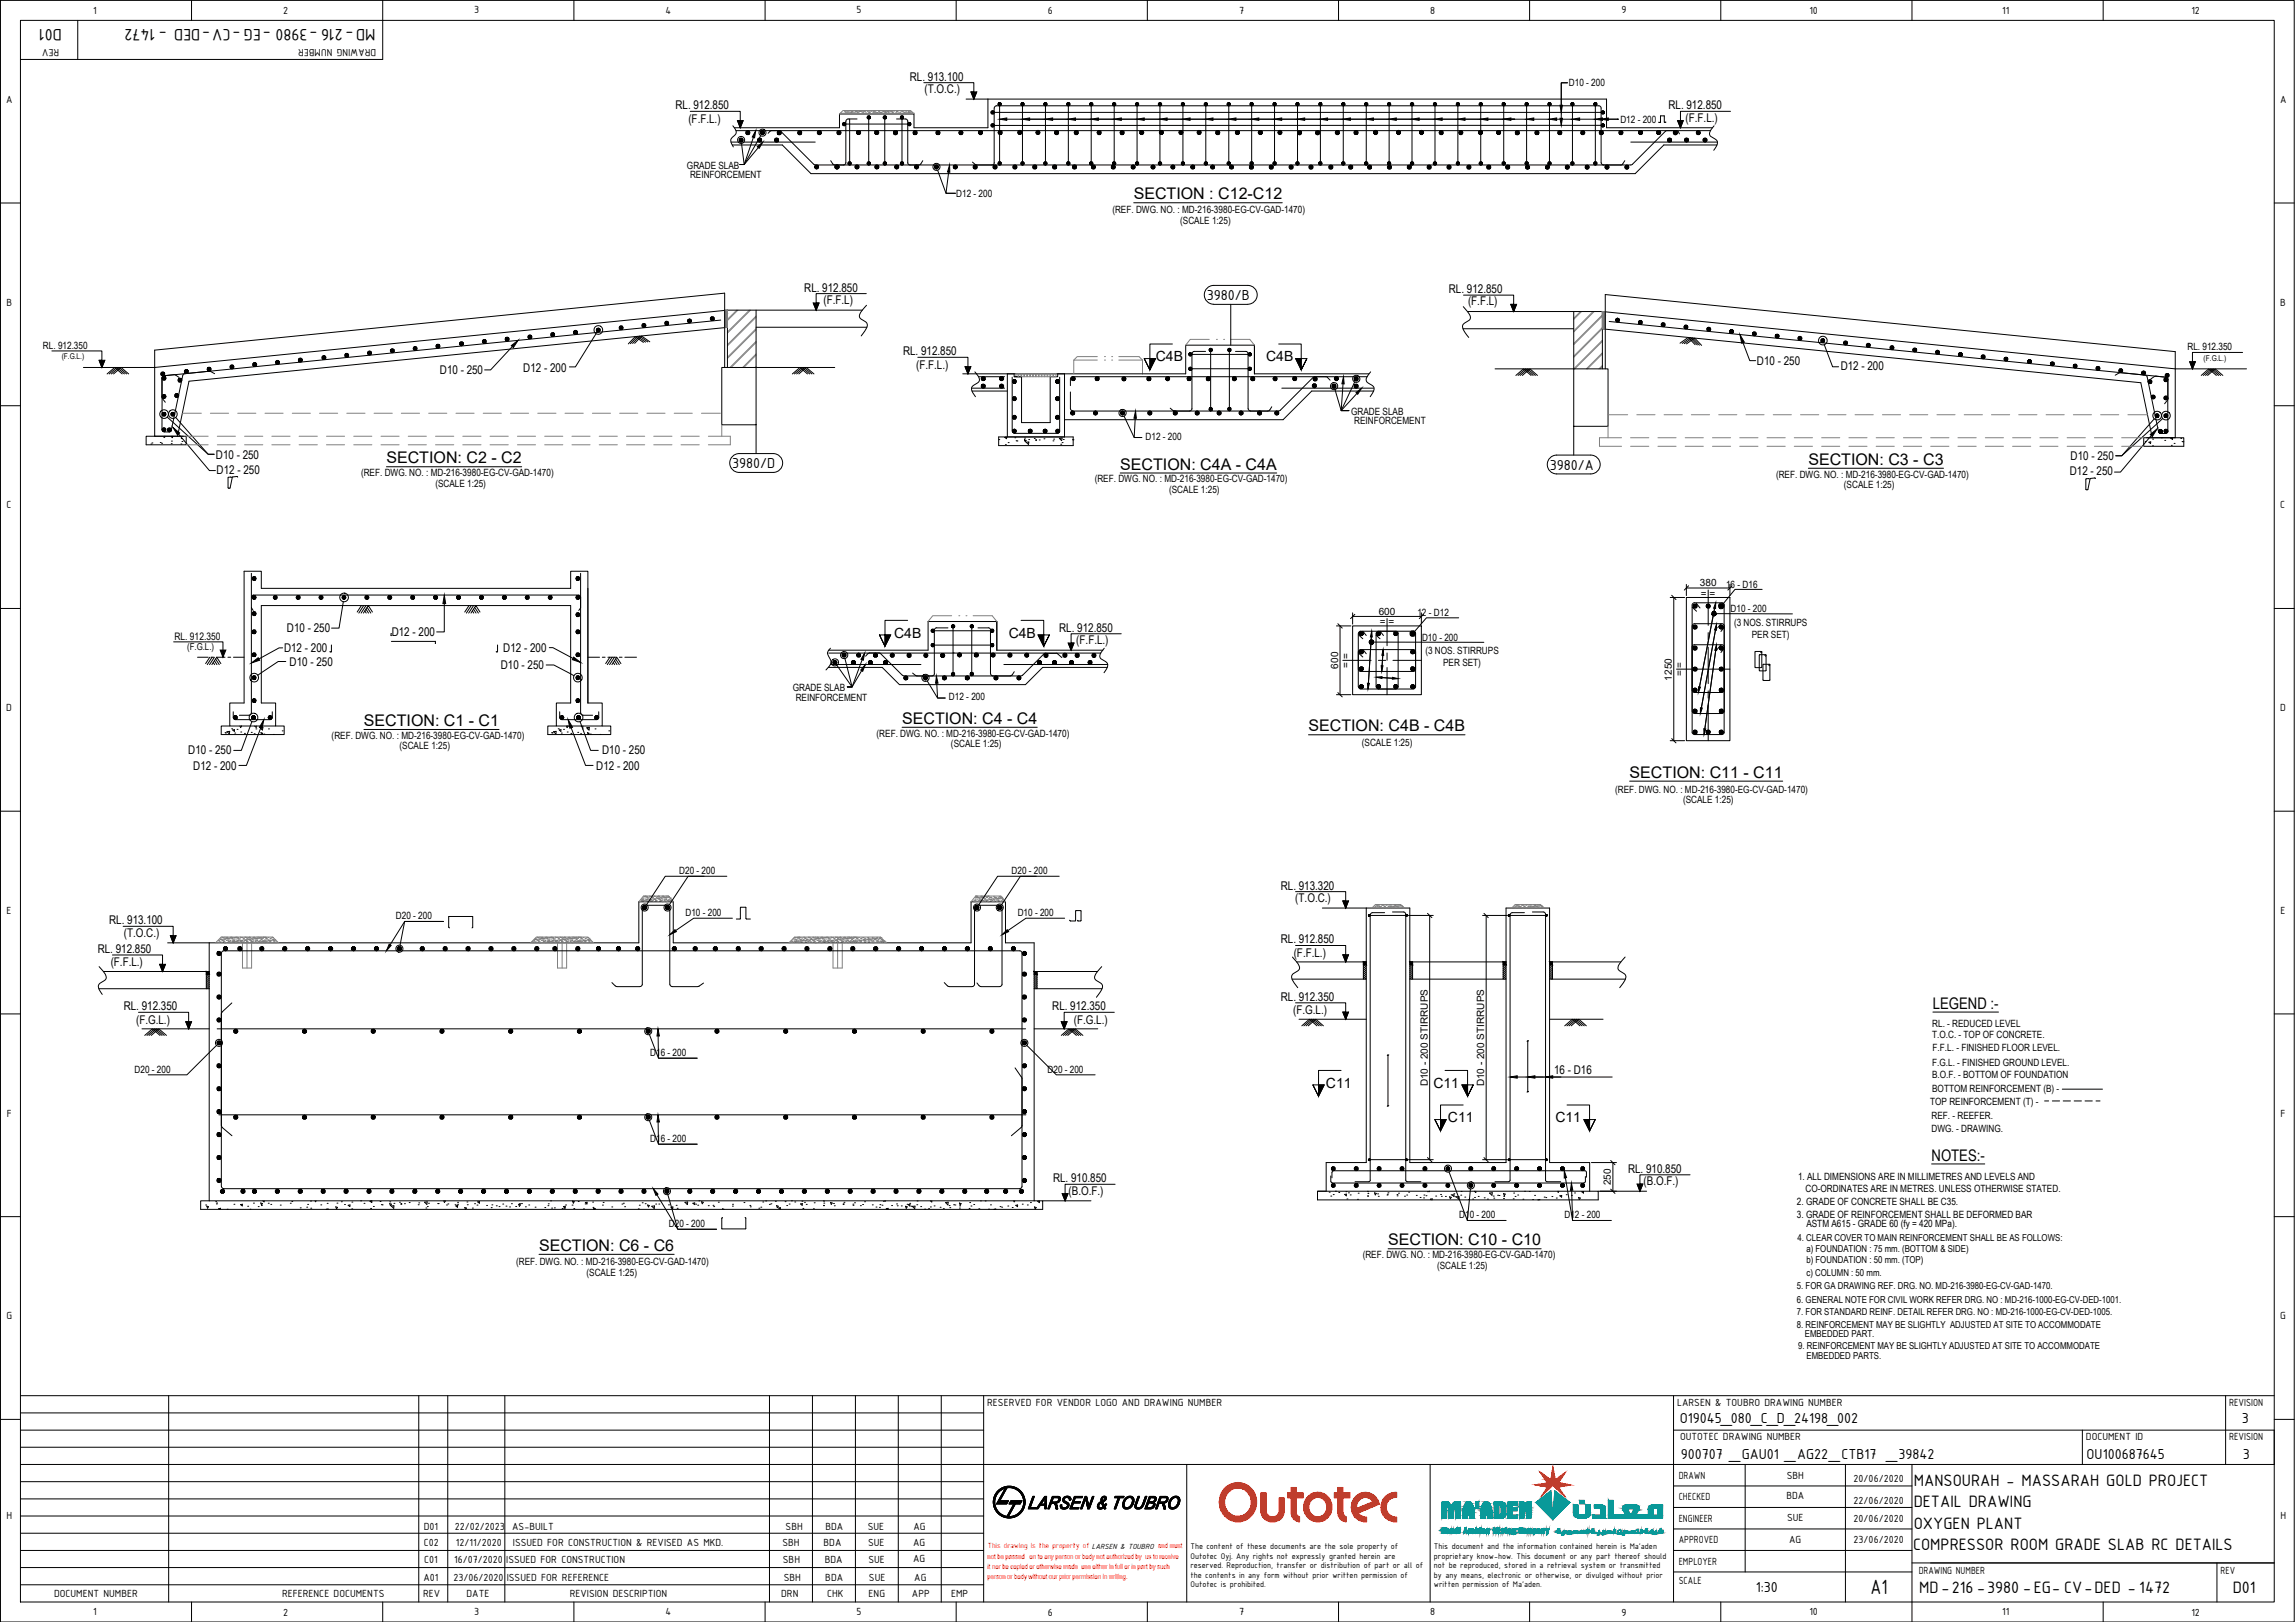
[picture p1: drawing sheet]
<svg xmlns="http://www.w3.org/2000/svg" width="841mm" height="594mm" viewBox="0 0 841 594" stroke-linecap="round" stroke-linejoin="round" font-family="sans-serif">
<defs><g id="words">
<text font-size="8.1" x="685.4" y="583.9">A1</text>
<g font-size="6.5">
<text x="22.7" y="10.6" transform="rotate(-180 22.7 10.6)">D01</text>
<text x="137.6" y="10.6" transform="rotate(-180 137.6 10.6)">MD-216 -3980 -EG -CV-DED - 1472</text>
<text x="701.3" y="544.3">MANSOURAH - MASSARAH GOLD PROJECT</text>
<text x="701.3" y="552.1">DETAIL DRAWING</text>
<text x="701.3" y="560">OXYGEN PLANT</text>
<text x="701.1" y="567.9">COMPRESSOR ROOM GRADE SLAB RC DETAILS</text>
<text x="703.3" y="583.6">MD-216 -3980 -EG- CV-DED - 1472</text>
<text x="818.2" y="583.6">D01</text>
</g>
<g font-size="5.9">
<text x="415.5" y="73">SECTION : C12-C12</text>
<text x="141.6" y="169.7">SECTION: C2 - C2</text>
<text x="410.5" y="172">SECTION: C4A - C4A</text>
<text x="662.7" y="170.2">SECTION: C3 - C3</text>
<text x="133.3" y="265.9">SECTION: C1 - C1</text>
<text x="330.6" y="265.1">SECTION: C4 - C4</text>
<text x="479.5" y="267.9">SECTION: C4B - C4B</text>
<text x="597.2" y="284.9">SECTION: C11 - C11</text>
<text x="708.3" y="369.5">LEGEND :-</text>
<text x="707.9" y="425.1">NOTES:-</text>
<text x="197.5" y="458.2">SECTION: C6 - C6</text>
<text x="508.7" y="456.2">SECTION: C10 - C10</text>
</g>
<g font-size="5.7">
<text x="442.2" y="109.8">3980/B</text>
<text x="268.3" y="171.4">3980/D</text>
<text x="567.9" y="172">3980/A</text>
<text x="615.6" y="521.2">O19045_080_C_D_24198_002</text>
<text x="821.5" y="521.2">3</text>
<text x="615.9" y="534.3">900707 _GAU01 _AG22_CTB17 _39842</text>
<text x="764.7" y="534.3">OU100687645</text>
<text x="821.9" y="534.3">3</text>
<text x="643.5" y="583.1">1:30</text>
</g>
<g font-size="5.1">
<text x="423.5" y="132.3">C4B</text>
<text x="464" y="132.3">C4B</text>
<text x="327.7" y="233.5">C4B</text>
<text x="369.7" y="233.5">C4B</text>
<text x="485.9" y="398.4">C11</text>
<text x="525.3" y="398.4">C11</text>
<text x="530.6" y="411">C11</text>
<text x="570" y="411">C11</text>
</g>
<g font-size="4.4">
<text x="333.4" y="29.5">RL. 913.100</text>
<text x="338.8" y="34.1">(T.O.C.)</text>
<text x="247.5" y="40">RL. 912.850</text>
<text x="611.4" y="40">RL. 912.850</text>
<text x="252.3" y="44.9">(F.F.L.)</text>
<text x="617.7" y="44.5">(F.F.L.)</text>
<text x="294.7" y="106.8">RL. 912.850</text>
<text x="530.9" y="107.3">RL. 912.850</text>
<text x="301.8" y="111.3">(F.F.L)</text>
<text x="538" y="111.9">(F.F.L)</text>
<text x="330.9" y="130.1">RL. 912.850</text>
<text x="161.2" y="137">D10 - 250</text>
<text x="191.8" y="136.1">D12 - 200</text>
<text x="335.7" y="135.1">(F.F.L.)</text>
<text x="643.8" y="133.6">D10 - 250</text>
<text x="674.5" y="135.7">D12 - 200</text>
<text x="79.1" y="168">D10 - 250</text>
<text x="79.4" y="173.5">D12 - 250</text>
<text x="758.8" y="168.5">D10 - 250</text>
<text x="758.5" y="174">D12 - 250</text>
<text x="105.2" y="231.6">D10 - 250</text>
<text x="143.6" y="233.1">D12 - 200</text>
<text x="388.2" y="231.4">RL. 912.850</text>
<text x="104.1" y="239">D12 - 200</text>
<text x="184.4" y="238.9">D12 - 200</text>
<text x="394.4" y="235.9">(F.F.L.)</text>
<text x="106.1" y="243.9">D10 - 250</text>
<text x="183.5" y="245.2">D10 - 250</text>
<text x="69" y="276.2">D10 - 250</text>
<text x="220.6" y="276.2">D10 - 250</text>
<text x="70.8" y="282.2">D12 - 200</text>
<text x="218.5" y="282.2">D12 - 200</text>
<text x="469.3" y="325.8">RL. 913.320</text>
<text x="474.7" y="330.3">(T.O.C.)</text>
<text x="40" y="338.6">RL. 913.100</text>
<text x="45.4" y="343">(T.O.C.)</text>
<text x="469.3" y="345.5">RL. 912.850</text>
<text x="35.8" y="349.1">RL. 912.850</text>
<text x="40.6" y="354">(F.F.L.)</text>
<text x="474.1" y="350.4">(F.F.L.)</text>
<text x="45.3" y="370">RL. 912.350</text>
<text x="385.6" y="370">RL. 912.350</text>
<text x="469.3" y="366.5">RL. 912.350</text>
<text x="473.9" y="371.4">(F.G.L.)</text>
<text x="49.9" y="375">(F.G.L.)</text>
<text x="393.5" y="375">(F.G.L.)</text>
<text x="569.5" y="393.5">16 - D16</text>
<text x="596.6" y="429.5">RL. 910.850</text>
<text x="385.9" y="433">RL. 910.850</text>
<text x="391.6" y="437.5">(B.O.F.)</text>
<text x="602.3" y="434.1">(B.O.F.)</text>
</g>
<g font-size="4.1">
<text x="34.2" y="5">1</text>
<text x="103.8" y="5.1">2</text>
<text x="173.8" y="4.9">3</text>
<text x="243.8" y="5">4</text>
<text x="313.9" y="4.9">5</text>
<text x="384" y="5.1">6</text>
<text x="454.1" y="5">7</text>
<text x="524.1" y="5">8</text>
<text x="594.2" y="4.9">9</text>
<text x="663.1" y="5">10</text>
<text x="733.7" y="5">11</text>
<text x="803.1" y="5.1">12</text>
<text x="21.7" y="17.9" transform="rotate(-180 21.7 17.9)">REV</text>
<text x="137.8" y="17.9" transform="rotate(-180 137.8 17.9)">DRAWING NUMBER</text>
<text x="2.2" y="37.7">A</text>
<text x="835.5" y="37.7">A</text>
<text x="2.4" y="112">B</text>
<text x="835.6" y="112">B</text>
<text x="2.4" y="186.2">C</text>
<text x="835.6" y="186.2">C</text>
<text x="2.3" y="260.5">D</text>
<text x="835.6" y="260.5">D</text>
<text x="2.4" y="334.7">E</text>
<text x="835.7" y="334.7">E</text>
<text x="2.5" y="409">F</text>
<text x="835.7" y="409">F</text>
<text x="2.4" y="483.2">G</text>
<text x="835.6" y="483.2">G</text>
<text x="361.8" y="514.9">RESERVED FOR VENDOR LOGO AND DRAWING NUMBER</text>
<text x="614.6" y="514.9">LARSEN &amp; TOUBRO DRAWING NUMBER</text>
<text x="816.9" y="514.9">REVISION</text>
<text x="615.7" y="527.4">OUTOTEC DRAWING NUMBER</text>
<text x="764.4" y="527.4">DOCUMENT ID</text>
<text x="816.9" y="527.4">REVISION</text>
<text x="615.2" y="541.6">DRAWN</text>
<text x="654.8" y="541.8">SBH</text>
<text x="679.3" y="542.9">20/06/2020</text>
<text x="615.2" y="549.5">CHECKED</text>
<text x="654.6" y="549.2">BDA</text>
<text x="679.3" y="550.8">22/06/2020</text>
<text x="2.4" y="556.4">H</text>
<text x="615.2" y="557.4">ENGINEER</text>
<text x="654.9" y="557.2">SUE</text>
<text x="679.3" y="557.4">20/06/2020</text>
<text x="835.7" y="556.4">H</text>
<text x="155.3" y="560.4">D01</text>
<text x="166.6" y="560.4">22/02/2023</text>
<text x="187.7" y="560.4">AS-BUILT</text>
<text x="287.9" y="560.4">SBH</text>
<text x="302.5" y="560.4">BDA</text>
<text x="318" y="560.4">SUE</text>
<text x="334.8" y="560.4">AG</text>
<text x="155.3" y="566.3">C02</text>
<text x="167.1" y="566.3">12/11/2020</text>
<text x="188" y="566.1">ISSUED FOR CONSTRUCTION &amp; REVISED AS MKD.</text>
<text x="286.7" y="566.2">SBH</text>
<text x="301.8" y="566.2">BDA</text>
<text x="318.1" y="566.2">SUE</text>
<text x="334.6" y="566.2">AG</text>
<text x="615.2" y="565.2">APPROVED</text>
<text x="655.7" y="565.3">AG</text>
<text x="679.3" y="565.2">23/06/2020</text>
<text x="155.4" y="572.6">C01</text>
<text x="166.4" y="572.6">16/07/2020</text>
<text x="185.5" y="572.6">ISSUED FOR CONSTRUCTION</text>
<text x="286.9" y="572.6">SBH</text>
<text x="302.2" y="572.6">BDA</text>
<text x="318.3" y="572.6">SUE</text>
<text x="334.6" y="572.2">AG</text>
<text x="615.2" y="573.1">EMPLOYER</text>
<text x="155.2" y="578.9">A01</text>
<text x="166.2" y="578.9">23/06/2020</text>
<text x="185.7" y="578.9">ISSUED FOR REFERENCE</text>
<text x="287.2" y="578.9">SBH</text>
<text x="302.4" y="578.9">BDA</text>
<text x="318.4" y="578.9">SUE</text>
<text x="335" y="578.9">AG</text>
<text x="615.2" y="580.3">SCALE</text>
<text x="703.1" y="576.3">DRAWING NUMBER</text>
<text x="813.8" y="576.3">REV</text>
<text x="19.8" y="584.9">DOCUMENT NUMBER</text>
<text x="103.4" y="584.9">REFERENCE DOCUMENTS</text>
<text x="155.1" y="584.9">REV</text>
<text x="171" y="584.9">DATE</text>
<text x="208.8" y="584.9">REVISION DESCRIPTION</text>
<text x="286.3" y="584.9">DRN</text>
<text x="303.1" y="584.9">CHK</text>
<text x="318.3" y="584.9">ENG</text>
<text x="334.2" y="584.9">APP</text>
<text x="348.6" y="584.9">EMP</text>
<text x="34.2" y="591.6">1</text>
<text x="103.8" y="591.7">2</text>
<text x="173.8" y="591.6">3</text>
<text x="243.8" y="591.6">4</text>
<text x="313.9" y="591.6">5</text>
<text x="384" y="591.7">6</text>
<text x="454.1" y="591.6">7</text>
<text x="524.1" y="591.6">8</text>
<text x="594.2" y="591.7">9</text>
<text x="663.1" y="591.6">10</text>
<text x="733.7" y="591.6">11</text>
<text x="803.1" y="591.7">12</text>
</g>
<text font-size="3.8" x="63.9" y="234.5">RL. 912.350</text>
<g font-size="3.7">
<text x="574.9" y="31.5">D10 - 200</text>
<text x="593.8" y="45">D12 - 200</text>
<text x="251.8" y="61.7">GRADE SLAB</text>
<text x="252.9" y="65.3">REINFORCEMENT</text>
<text x="350.4" y="72.2">D12 - 200</text>
<text x="407.6" y="78">(REF. DWG. NO. : MD-216-3980-EG-CV-GAD-1470)</text>
<text x="432.5" y="81.9">(SCALE 1:25)</text>
<text x="15.7" y="127.8">RL. 912.350</text>
<text x="801.6" y="128.3">RL. 912.350</text>
<text x="495.1" y="151.9">GRADE SLAB</text>
<text x="496.2" y="155.4">REINFORCEMENT</text>
<text x="419.8" y="161.1">D12 - 200</text>
<text x="132.3" y="174.4">(REF. DWG. NO. : MD-216-3980-EG-CV-GAD-1470)</text>
<text x="159.6" y="178.3">(SCALE 1:25)</text>
<text x="401.2" y="176.7">(REF. DWG. NO. : MD-216-3980-EG-CV-GAD-1470)</text>
<text x="650.8" y="174.9">(REF. DWG. NO. : MD-216-3980-EG-CV-GAD-1470)</text>
<text x="675.7" y="178.8">(SCALE 1:25)</text>
<text x="428.4" y="180.6">(SCALE 1:25)</text>
<text x="622.9" y="214.6">380</text>
<text x="632.5" y="215.4">16 - D16</text>
<text x="623.3" y="218.6">= =</text>
<text x="505.2" y="225.1">600</text>
<text x="519.4" y="225.8">12 - D12</text>
<text x="634.2" y="224.3">D10 - 200</text>
<text x="505.6" y="229.1">= =</text>
<text x="635.5" y="229.2">(3 NOS. STIRRUPS</text>
<text x="641.9" y="233.7">PER SET)</text>
<text x="521.1" y="234.7">D10 - 200</text>
<text x="522.4" y="239.7">(3 NOS. STIRRUPS</text>
<text x="490.3" y="244.9" transform="rotate(-90 490.3 244.9)">600</text>
<text x="494.4" y="244.5" transform="rotate(-90 494.4 244.5)">= =</text>
<text x="528.9" y="244.1">PER SET)</text>
<text x="612.7" y="249.3" transform="rotate(-90 612.7 249.3)">1250</text>
<text x="616.7" y="247.7" transform="rotate(-90 616.7 247.7)">= =</text>
<text x="290.5" y="253.1">GRADE SLAB</text>
<text x="291.6" y="256.6">REINFORCEMENT</text>
<text x="347.8" y="256.6">D12 - 200</text>
<text x="321.2" y="269.8">(REF. DWG. NO. : MD-216-3980-EG-CV-GAD-1470)</text>
<text x="121.5" y="270.6">(REF. DWG. NO. : MD-216-3980-EG-CV-GAD-1470)</text>
<text x="146.4" y="274.5">(SCALE 1:25)</text>
<text x="348.5" y="273.7">(SCALE 1:25)</text>
<text x="499.1" y="273.1">(SCALE 1:25)</text>
<text x="591.9" y="290.4">(REF. DWG. NO. : MD-216-3980-EG-CV-GAD-1470)</text>
<text x="616.8" y="294.3">(SCALE 1:25)</text>
<text x="248.9" y="320.1">D20 - 200</text>
<text x="370.7" y="320.1">D20 - 200</text>
<text x="251.2" y="335.5">D10 - 200</text>
<text x="373" y="335.5">D10 - 200</text>
<text x="145.1" y="336.6">D20 - 200</text>
<text x="708.1" y="376.1">RL. - REDUCED LEVEL</text>
<text x="708.1" y="380.3">T.O.C. - TOP OF CONCRETE.</text>
<text x="238.3" y="386.8">D16 - 200</text>
<text x="708.2" y="385.1">F.F.L. - FINISHED FLOOR LEVEL.</text>
<text x="49.3" y="392.9">D20 - 200</text>
<text x="383.9" y="392.9">D20 - 200</text>
<text x="708.1" y="390.5">F.G.L. - FINISHED GROUND LEVEL.</text>
<text x="708.1" y="394.9">B.O.F. - BOTTOM OF FOUNDATION</text>
<text x="523.2" y="397.9" transform="rotate(-90 523.2 397.9)">D10 - 200 STIRRUPS</text>
<text x="543.9" y="397.9" transform="rotate(-90 543.9 397.9)">D10 - 200 STIRRUPS</text>
<text x="708.1" y="399.8">BOTTOM REINFORCEMENT (B) -</text>
<text x="707.3" y="404.6">TOP REINFORCEMENT (T) -</text>
<text x="707.8" y="409.9">REF. - REEFER.</text>
<text x="238.3" y="418.3">D16 - 200</text>
<text x="707.8" y="414.5">DWG. - DRAWING.</text>
<text x="590.3" y="434.1" transform="rotate(-90 590.3 434.1)">250</text>
<text x="658.9" y="432.3">1. ALL DIMENSIONS ARE IN MILLIMETRES AND LEVELS AND</text>
<text x="661.6" y="436.6">CO-ORDINATES ARE IN METRES. UNLESS OTHERWISE STATED.</text>
<text x="658.5" y="441.3">2. GRADE OF CONCRETE SHALL BE C35.</text>
<text x="245.2" y="449.4">D20 - 200</text>
<text x="534.8" y="446.2">D10 - 200</text>
<text x="573.3" y="446.2">D12 - 200</text>
<text x="658.5" y="446.2">3. GRADE OF REINFORCEMENT SHALL BE DEFORMED BAR</text>
<text x="662" y="449.5">ASTM A615 - GRADE 60 (fy = 420 MPa).</text>
<text x="499.4" y="460.8">(REF. DWG. NO. : MD-216-3980-EG-CV-GAD-1470)</text>
<text x="189.1" y="463.2">(REF. DWG. NO. : MD-216-3980-EG-CV-GAD-1470)</text>
<text x="214.9" y="467.3">(SCALE 1:25)</text>
<text x="526.6" y="464.7">(SCALE 1:25)</text>
</g>
<g font-size="3.5">
<text x="68.6" y="238.1">(F.G.L.)</text>
<text x="658.7" y="454.5">4. CLEAR COVER TO MAIN REINFORCEMENT SHALL BE AS FOLLOWS:</text>
<text x="662" y="458.6">a) FOUNDATION : 75 mm. (BOTTOM &amp; SIDE)</text>
<text x="662" y="462.8">b) FOUNDATION : 50 mm. (TOP)</text>
<text x="662" y="467.2">c) COLUMN : 50 mm.</text>
<text x="658.5" y="472.3">5. FOR GA DRAWING REF. DRG. NO. MD-216-3980-EG-CV-GAD-1470.</text>
<text x="658.5" y="477.4">6. GENERAL NOTE FOR CIVIL WORK REFER DRG. NO : MD-216-1000-EG-CV-DED-1001.</text>
<text x="658.5" y="481.6">7. FOR STANDARD REINF. DETAIL REFER DRG. NO : MD-216-1000-EG-CV-DED-1005.</text>
<text x="658.5" y="486.3">8. REINFORCEMENT MAY BE SLIGHTLY ADJUSTED AT SITE TO ACCOMMODATE</text>
<text x="661.4" y="489.7">EMBEDDED PART.</text>
<text x="659" y="494.1">9. REINFORCEMENT MAY BE SLIGHTLY ADJUSTED AT SITE TO ACCOMMODATE</text>
<text x="662" y="497.6">EMBEDDED PARTS.</text>
</g>
<g font-size="3.3">
<text x="436.2" y="567.3">The content of these documents are the sole property of</text>
<text x="525.5" y="567.3">This document and the information contained herein is Ma'aden</text>
<text x="436.2" y="570.8">Outotec Oyj. Any rights not expressly granted herein are</text>
<text x="436.2" y="574.4">reserved. Reproduction, transfer or distribution of part or all of</text>
<text x="525.5" y="570.8">proprietary know-how. This document or any part thereof should</text>
<text x="525.5" y="574.4">not be reproduced, stored in a retrieval system or transmitted</text>
<text x="436.2" y="577.8">the contents in any form without prior written permission of</text>
<text x="436.2" y="581.3">Outotec is prohibited.</text>
<text x="525.5" y="577.8">by any means, electronic or otherwise, or divulged without prior</text>
<text x="525.5" y="581.3">written permission of Ma'aden.</text>
</g>
<g font-size="2.9">
<text x="22.6" y="131.6">(F.G.L.)</text>
<text x="807.6" y="132.1">(F.G.L.)</text>
</g>
<text font-size="2.9" fill="#f00" x="362" y="567.1">This drawing is the property of LARSEN &amp; TOUBRO and must</text>
<g font-size="2.6" fill="#f00">
<text x="361.9" y="570.9">not be passed on to any person or body not authorized by us to receive</text>
<text x="361.9" y="574.7">it nor be copied or otherwise made use either in full or in part by such</text>
<text x="361.9" y="578.5">person or body without our prior permission in writing.</text>
</g>
</g></defs>
<!-- layer: CI-NEWLINES -->
<g fill="none" stroke="#000" stroke-width=".37">
<path d="M268.4 53.1h18.3l10.5 10.5h302l10.5-10.5h19.5M268.6 46.1l.7 1a1.98 1.98 0 0 1-.9 3.2l-.5 .6-.1 .8 .9 2.1M269.1 46.8h38.5v-5h27.3v5h27.1v-10.5h226.7v10.5h38.8M628.1 46.1a3.4 3.4 0 0 0-1.5 3.4l.3 .5a3.2 3.2 0 0 1 2.5 2.3l-.5 1.4-.9 1.3M266.6 113.6v21M266.6 113.6h49.4M266.6 113.6l-209.9 21M266.6 119.9l-197.3 19.7-4.2 20.2M277.1 113.6v21M277.1 119.9h40.6M317.5 111.8l-1.4 1.7a2.26 2.26 0 0 0-.8 3.1l1 .7a1.91 1.91 0 0 1 1.1 3.1l-1.8 2.6M536.2 112.3l1.5 1.8a2.35 2.35 0 0 1 .8 3.1l-1 .7a1.91 1.91 0 0 0-1.1 3.1l1.8 2.6"/>
<path d="M537.8 114.1h49.4M576.7 114.1v21M587.2 114.1v21M587.2 114.1l209.9 21M56.7 134.6v25.2h10.5M56.7 134.6v-6.4l208.9-20.8v27.2M264.5 134.6h12.6v21h-12.6zM357.3 136.2a3.4 3.4 0 0 1 1.5 3.4l-.4 .5a3.4 3.4 0 0 0-2.4 2.2l.5 1.6 1 1.4M369.1 136.9v23.1M371.6 136.9v1.1h2.8v16.8h10.5v-16.8h2.7v-1.1M371.6 138h2.8M390.1 136.9v23.1"/>
<path d="M459.7 126.4v10.5v-10.5h-25.2v10.5h-76.7M459.7 136.9h42M502.3 136.2l-.6 .7a2.27 2.27 0 0 0-.8 3l1.1 .8a1.87 1.87 0 0 1 1.5 1.3 1.87 1.87 0 0 1-.5 1.9l-.9 1.4M536.1 120.4h40.6M576.7 135.1h12.6v21h-12.6zM587.2 120.5l197.3 19.7 4.2 20.1M588.3 135.1v-27.2l208.8 20.9v6.3M797.1 135.1v25.2h-10.5M53.6 159.8h14.6v3.1h-14.6zM356.2 143.2h12.9M503.4 143.2h-22.7l-10.5 10.5h-80.1M366 160h27.3v3.2h-27.3z"/>
<path d="M785.6 160.3h14.7v3.2h-14.7zM89.5 209.2h6.3v6.3h113.3v-6.3h6.3v48.3h5.3v8.4h-16.8v-8.4h5.2v-35.7h-113.3v35.7h5.2v8.4h-16.8v-8.4h5.3zM215.4 215.5v42M618 218.8h15.9v52.5h-15.9zM303.7 238.1h36.4v-10.5h25.2v10.5h38.8M304.3 237.4l-1.1 1.7 .5 1.3a2.63 2.63 0 0 1-.1 4l-.9 1M349.2 239.1h.1M404.7 237.4l-.6 .7a2.2 2.2 0 0 0-.6 3.2 3.1 3.1 0 0 1 2.4 2.4l-.4 1.3-.9 1.4M495.7 229.2h25.2v25.2h-25.2zM303.6 244.4h19.7l6.3 6.4h46.2l6.3-6.4h23.7M82.5 268.4h.1M82.6 268.4h.1"/>
<path d="M83.2 268l1-.1-.2 .9zM84.2 265.9h-3.1v3.1h23v-3.1h-3.1M84.9 266.9h.1M85.3 267.3l.6-.1v.7zM86 268.5h.1M86.9 267.1h.1M87.9 265.9l.3 .6 .1-.6M88.2 268.1h.1M89.6 268.6h.1M92.1 268.2h.1M93.1 268.7h.1M93.3 265.9l.6 .5v-.5"/>
<path d="M93.8 267h.1M95.3 266.5l1.1-.1-.2 1zM95.6 268.3l.7 .3-.4 .4zM95.8 267h.1M96.7 268.9h.1M98.4 267h.1M100.2 269h.1M103.4 267.7h.1M202.1 268.4h.1M202.3 268.4h.1M202.8 268l1-.1-.1 .9zM203.9 265.9h-3.2v3.1h23.1v-3.1h-3.1"/>
<path d="M204.6 266.9h.1M204.9 267.3l.7-.1-.1 .7zM205.7 268.5h.1M206.5 267.1h.1M207.6 265.9l.2 .6 .4-.5-.2-.1M207.9 268.1h.1M209.2 268.6h.1M211.7 268.2h.1M212.8 268.7h.1M213 265.9l.6 .5v-.5M213.4 267h.1M215 266.5l1-.1-.1 1z"/>
<path d="M215.3 268.3l.6 .3-.3 .4zM215.4 267h.1M216.3 268.9h.1M218.1 267h.1M219.9 269h.1M223.1 267.7h.1M500.7 332.6h15.9v93.2h35.3v-93.2h16v93.2h14.6v10.5h3.2v3.2h-102.9v-3.2h3.2v-10.5h14.7zM36.3 354a6.4 6.4 0 0 1 2.6 4.1l-.3 .8-1.3 .8a1.8 1.8 0 0 0-.9 2.9l1.1 1.6M37.9 355.8h38.8M75.6 356.9h1.1M75.6 355.8v6.3M379 355.8h23.2"/>
<path d="M379 356.9h1M380 355.8v6.3M403.7 354l-1.4 1.7a2.26 2.26 0 0 0-.8 3.2l1 .7a1.91 1.91 0 0 1 1.1 3.1l-1.8 2.6M473.5 358.6h27.2M473.6 350.5l.8 .9a3.5 3.5 0 0 1 1.7 3.7l-1.3 1a1.88 1.88 0 0 0-1 3.1l1.8 2.6M475.1 352.3h25.6M499.6 353.4h1.1M499.6 352.3v6.3M516.6 358.6h35.3M516.6 352.3h35.3M516.6 353.4h1.1M517.7 352.3v6.3"/>
<path d="M550.8 353.4h1.1M550.8 352.3v6.3M567.9 358.6h27.7M567.9 352.3h26.1M567.9 353.4h1M568.9 352.3v6.3M595.5 350.5l-1.4 1.7a2.35 2.35 0 0 0-.8 3.2l1 .7a1.88 1.88 0 0 1 1.1 3.1l-1.8 2.6M36.2 362.1h40.5M379 362.1h24.9M76.7 439.8h-3.2v3.1h308.6v-3.1h-3.1M76.7 439.8v-94.5h157.4v-15h12.6v15h109.2v-15h12.6v15h10.5v94.5M76.7 439.8h302.3"/>
<path d="M482.8 436.3h99.7"/>
</g>
<!-- layer: CI-EXISTING -->
<g fill="none" stroke="#808080" stroke-width=".37">
<path d="M307.6 41.8l1.3-1.3h24.8l1.2 1.3M270 113.6l-3.4 3.4M270.4 113.6l-3.8 3.8M274.6 113.6l-8 8M275 113.6l-8.4 8.4M277.1 115.8l-10.5 10.5M277.1 116.2l-10.5 10.5M579.2 114.1l-2.5 2.5M579.6 114.1l-2.9 2.9M583.8 114.1l-7.1 7.1M584.2 114.1l-7.5 7.5M587.2 115.3l-10.5 10.5"/>
<path d="M587.2 119.9l-10.5 10.5M587.2 115.8l-10.5 10.5M277.1 120.4l-10.5 10.5M277.1 125l-9.6 9.6M277.1 129.6l-4.9 5M277.1 134.3l-.3 .3M277.1 120.8l-10.5 10.5M277.1 125.4l-9.2 9.2M277.1 130.1l-4.5 4.5M372.3 136.9h14.7v1.1h-14.7zM373.1 136.9v1.1M373.3 136.9v1.1"/>
<path d="M374.1 136.9v1.1M374.4 136.9v1.1M375.2 136.9v1.1M375.5 136.9v1.1M376.3 136.9v1.1M376.5 136.9v1.1M377.4 136.9v1.1M377.6 136.9v1.1M378.4 136.9v1.1M378.7 136.9v1.1M379.5 136.9v1.1M379.7 136.9v1.1"/>
<path d="M380.5 136.9v1.1M380.8 136.9v1.1M381.6 136.9v1.1M381.8 136.9v1.1M382.7 136.9v1.1M382.9 136.9v1.1M383.7 136.9v1.1M384 136.9v1.1M384.8 136.9v1.1M385 136.9v1.1M385.9 136.9v1.1M386.1 136.9v1.1"/>
<path d="M587.2 124.6l-10.5 10.5M587.2 129.2l-5.9 5.9M587.2 133.9l-1.3 1.2M587.2 120.4l-10.5 10.5M587.2 125l-10.1 10.1M587.2 129.6l-5.5 5.5M587.2 134.3l-.8 .8M234.1 330.3l1.7-2.1h9.2l1.7 2.1M234.4 330.2h.1M234.9 329.9h.1M235 329.9h.1M235 329.5h.1"/>
<path d="M235.2 329.7h.1M235.2 329.8h.1M235.3 329.2h.1M235.4 329.3h.1M235.6 329.4h.1M235.6 328.9h.1M235.7 329.8h.1M235.9 329.7h.1M235.9 328.4h.1M236.1 330.2h.1M236.2 328.3h.1M236.2 328.2h.1"/>
<path d="M236.3 328.9h.1M236.3 329.9h.1M236.4 328.3h.1M236.4 329.7h.1M236.4 330.3h.1M236.5 328.4h.1M236.6 328.3h.1M236.6 329.5h.1M236.7 329.7h.1M236.9 329.7h.1M236.9 328.8h.1M237 328.4h.1"/>
<path d="M237 329.4h.1M237 328.9h.1M237.1 329.6h.1M237.3 328.9h.1M237.5 329.3h.1M237.7 328.9h.1M237.7 329.9h.1M237.7 330.2h.1M237.9 329.5h.1M237.9 328.2h.1M238 329.8h.1M238.1 329.5h.1"/>
<path d="M238.1 328.4h.1M238.1 329.9h.1M238.3 328.4h.1M238.3 329.5h.1M238.4 329.4h.1M238.5 329.4h.1M238.5 329.7h.1M238.5 328.3h.1M238.6 328.4h.1M238.9 328.9h.1M239.1 328.8h.1M239.1 329.8h.1"/>
<path d="M239.3 329.3h.1M239.4 330.2h.1M239.6 329.3h.1M239.6 328.2h.1M239.7 329.4h.1M239.8 328.3h.1M239.8 329.3h.1M240 329.2h.1M240 329.5h.1M240.2 329.7h.1M240.2 329.8h.1M240.5 328.8h.1"/>
<path d="M240.5 329.9h.1M240.6 328.9h.1M240.7 329.1h.1M240.7 328.4h.1M241 329.1h.1M241 330.2h.1M241.2 328.3h.1M241.2 329.3h.1M241.2 328.2h.1M241.3 328.9h.1M241.4 329h.1M241.4 328.4h.1"/>
<path d="M241.6 329.5h.1M241.8 329.4h.1M241.9 329.7h.1M241.9 328.8h.1M241.9 329.8h.1M242.1 328.9h.1M242.2 328.9h.1M242.3 329.8h.1M242.4 328.9h.1M242.4 330h.1M242.5 328.3h.1M242.6 329.3h.1"/>
<path d="M242.7 330.3h.1M242.7 330.2h.1M242.8 328.4h.1M242.9 328.8h.1M242.9 328.2h.1M242.9 330.2h.1M243 328.5h.1M243.1 328.4h.1M243.3 328.8h.1M243.3 329.5h.1M243.3 329.8h.1M243.4 330.1h.1"/>
<path d="M243.4 328.9h.1M243.5 329.7h.1M243.6 328.7h.1M243.9 328.7h.1M243.9 328.9h.1M243.9 329.4h.1M244 328.2h.1M244 329.2h.1M244.1 330.3h.1M244.1 329.5h.1M244.1 330h.1M244.3 328.6h.1"/>
<path d="M244.3 330h.1M244.3 330.2h.1M244.5 329.9h.1M244.5 328.2h.1M244.6 328.8h.1M244.7 329.8h.1M244.8 328.4h.1M244.8 330h.1M244.9 329.5h.1M245 328.6h.1M245 328.4h.1M245.2 329.7h.1"/>
<path d="M245.4 329.2h.1M245.4 330.3h.1M245.5 329.9h.1M245.5 328.9h.1M245.6 329h.1M245.8 329.8h.1M246 330.2h.1M246.1 329.7h.1M246.2 329.8h.1M355.9 330.3l1.6-2.1h9.3l1.7 2.1M502.8 332.6l1.2-1.3h9.2l1.3 1.3M554 332.6l1.2-1.3h9.3l1.2 1.3"/>
<path d="M79 345.3l2.1-2.1h18.8l2.2 2.1M83.6 345.3h18M88.9 345.3v9.3h3.3v-9.3M90.5 343.2v11.4M194.4 345.3l2.2-2.1h18.8l2.1 2.1M194.9 345.3h22.2M194.9 345h.1M194.9 345.2h.1M195.1 344.8h.1M195.5 344.5h.1M195.6 344.6h.1M195.6 345.2h.1"/>
<path d="M195.7 344.1h.1M195.8 344.7h.1M196 344.1h.1M196.1 343.7h.1M196.2 343.9h.1M196.3 344h.1M196.3 345h.1M196.5 344.1h.1M196.6 344.2h.1M196.6 345.2h.1M196.7 344.3h.1M196.8 343.3h.1"/>
<path d="M196.9 343.5h.1M197 344.5h.1M197.1 343.4h.1M197.2 344h.1M197.2 344.7h.1M197.2 344.6h.1M197.5 343.9h.1M197.5 344.7h.1M197.6 344h.1M197.7 345h.1M197.7 345.3h.1M197.7 343.3h.1"/>
<path d="M197.7 345.2h.1M197.8 345.3h.1M197.9 343.9h.1M198 345.2h.1M198.2 343.8h.1M198.3 345.2h.1M198.3 343.8h.1M198.3 343.4h.1M198.4 344.5h.1M198.4 345.2h.1M198.5 343.3h.1M198.6 343.8h.1"/>
<path d="M198.7 343.4h.1M198.8 344.3h.1M198.9 343.7h.1M198.9 344.6h.1M199.1 343.9h.1M199.1 344.9h.1M199.1 345.1h.1M199.1 344.7h.1M199.3 344.7h.1M199.3 343.7h.1M199.4 345.1h.1M199.4 344.9h.1"/>
<path d="M199.5 343.9h.1M199.7 343.5h.1M199.7 344.5h.1M199.8 345h.1M199.8 343.3h.1M199.9 345.3h.1M199.9 343.4h.1M199.9 345.2h.1M200.1 343.6h.1M200.2 343.3h.1M200.3 343.5h.1M200.4 343.4h.1"/>
<path d="M200.4 343.8h.1M200.4 343.9h.1M200.5 344.9h.1M200.6 344.6h.1M200.8 343.5h.1M200.8 344.7h.1M200.8 344.9h.1M200.9 344.3h.1M201 344.4h.1M201.1 343.4h.1M201.2 344.4h.1M201.2 343.9h.1"/>
<path d="M201.3 344.8h.1M201.5 344.8h.1M201.5 343.4h.1M201.6 345.2h.1M201.8 343.4h.1M201.8 343.9h.1M201.8 343.3h.1M201.8 344.9h.1M202 344.7h.1M202 343.4h.1M202 345.3h.1M202.2 343.3h.1"/>
<path d="M202.2 344.6h.1M202.3 344.7h.1M202.4 344.7h.1M202.5 343.4h.1M202.5 343.8h.1M202.6 344.4h.1M202.6 343.9h.1M202.7 344.6h.1M202.8 343.9h.1M203.1 344.3h.1M203.2 343.9h.1M203.3 344.9h.1"/>
<path d="M203.3 345.2h.1M203.4 344.5h.1M203.5 343.3h.1M203.6 344.8h.1M203.7 343.4h.1M203.7 344.5h.1M203.7 344.9h.1M203.9 344.6h.1M203.9 343.4h.1M203.9 344.4h.1M204.1 344.4h.1M204.1 344.7h.1"/>
<path d="M204.1 343.3h.1M204.2 343.4h.1M204.3 345.3v9.3h3.3v-9.3M204.5 343.9h.1M204.6 343.8h.1M204.7 344.9h.1M204.9 344.4h.1M204.9 345.2h.1M205.1 343.3h.1M205.1 344.3h.1M205.2 344.4h.1M205.3 344.4h.1"/>
<path d="M205.4 343.3h.1M205.4 344.4h.1M205.6 344.2h.1M205.6 344.6h.1M205.8 344.7h.1M205.8 344.9h.1M206 343.2v11.4M206 343.8h.1M206 344.9h.1M206.2 343.9h.1M206.3 344.1h.1M206.3 343.4h.1"/>
<path d="M206.6 344.1h.1M206.6 345.2h.1M206.8 343.3h.1M206.8 344.4h.1M206.8 343.9h.1M206.9 344h.1M207 344.1h.1M207 343.4h.1M207.2 344.6h.1M207.4 344.4h.1M207.4 344.7h.1M207.5 343.8h.1"/>
<path d="M207.5 344.8h.1M207.7 344h.1M207.8 343.9h.1M207.9 344.9h.1M208 345h.1M208 343.9h.1M208.1 343.3h.1M208.2 344.4h.1M208.2 345.3h.1M208.2 345.2h.1M208.4 343.4h.1M208.4 343.8h.1"/>
<path d="M208.4 343.3h.1M208.5 345.2h.1M208.5 343.5h.1M208.7 343.4h.1M208.9 343.8h.1M208.9 344.8h.1M208.9 344.6h.1M208.9 345.2h.1M209 343.9h.1M209.1 344.7h.1M209.2 343.8h.1M209.4 343.7h.1"/>
<path d="M209.5 343.9h.1M209.5 344.4h.1M209.5 343.3h.1M209.6 344.3h.1M209.6 345.3h.1M209.6 344.5h.1M209.7 345.1h.1M209.9 343.7h.1M209.9 345.2h.1M209.9 345h.1M210.1 344.9h.1M210.1 343.2h.1"/>
<path d="M210.2 343.8h.1M210.3 344.8h.1M210.3 343.4h.1M210.4 345h.1M210.5 344.6h.1M210.6 343.5h.1M210.6 343.6h.1M210.8 344.7h.1M210.9 343.5h.1M210.9 343.3h.1M211 344.3h.1M211 345.3h.1"/>
<path d="M211.1 344.9h.1M211.1 343.9h.1M211.2 344h.1M211.3 343.5h.1M211.4 344.9h.1M211.6 345.2h.1M211.7 343.8h.1M211.7 344.5h.1M211.7 344.8h.1M211.8 343.2h.1M211.8 344.8h.1M212 343.4h.1"/>
<path d="M212.2 344.6h.1M212.2 344.9h.1M212.3 343.3h.1M212.3 345h.1M212.3 344.3h.1M212.4 345.3h.1M212.4 344.7h.1M212.5 344.7h.1M212.7 343.5h.1M212.8 343.3h.1M212.8 344.6h.1M212.8 343.9h.1"/>
<path d="M212.8 343.5h.1M213.1 343.7h.1M213.1 344.8h.1M213.2 344.6h.1M213.2 345.2h.1M213.3 344h.1M213.7 343.4h.1M213.8 344.2h.1M213.8 344.5h.1M213.8 345.2h.1M213.9 344.6h.1M214 344.5h.1"/>
<path d="M214.1 344.7h.1M214.2 344.5h.1M214.4 345h.1M214.4 343.7h.1M214.5 344.8h.1M214.5 343.9h.1M214.7 344.4h.1M214.9 345.2h.1M214.9 343.5h.1M215.2 344.2h.1M215.2 345.2h.1M215.3 343.4h.1"/>
<path d="M215.4 344.3h.1M215.4 344h.1M215.5 344.6h.1M215.5 344.1h.1M215.7 344.3h.1M215.7 344.7h.1M215.9 343.7h.1M215.9 344.7h.1M216 344.5h.1M216.1 344.2h.1M216.5 345h.1M216.6 345.2h.1"/>
<path d="M216.6 345.1h.1M289.1 345.3l2.1-2.1h31.5l2.1 2.1M289.3 345.3h.1M289.6 345.1h.1M289.8 345.1h.1M289.9 344.6h.1M290.1 345.1h.1M290.2 344.7h.1M290.2 345.2h.1M290.3 345h.1M290.5 343.9h.1M290.9 343.5h.1"/>
<path d="M291 344.6h.1M291 345.2h.1M291 344.9h.1M291.2 344.1h.1M291.2 343.5h.1M291.3 344.9h.1M291.4 343.4h.1M291.6 344.6h.1M291.6 344.1h.1M291.7 345.1h.1M291.7 344.6h.1M291.7 344.8h.1"/>
<path d="M291.8 344.7h.1M291.9 343.4h.1M292.2 343.9h.1M292.2 343.4h.1M292.2 345.1h.1M292.3 343.5h.1M292.3 343.3h.1M292.3 344.6h.1M292.4 344.7h.1M292.6 345.2h.1M292.7 343.3h.1M292.7 344.7h.1"/>
<path d="M292.7 343.7h.1M292.8 343.3h.1M293 344.1h.1M293 343.4h.1M293.1 345.1h.1M293.2 344.6h.1M293.3 344.1h.1M293.4 344.2h.1M293.5 344.7h.1M293.7 343.5h.1M293.8 344.6h.1M293.8 343.9h.1"/>
<path d="M293.9 344.5h.1M294.1 344.5h.1M294.3 345.2h.1M294.4 344.1h.1M294.4 345.2h.1M294.4 345.1h.1M294.5 343.3h.1M294.5 345.2h.1M294.6 344.4h.1M294.7 343.4h.1M294.9 344.6h.1M294.9 343.7h.1"/>
<path d="M295 343.8h.1M295.1 343.5h.1M295.1 344.5h.1M295.1 344.7h.1M295.3 344.4h.1M295.4 344.2h.1M295.5 343.9h.1M295.6 344.3h.1M295.8 344h.1M295.9 345h.1M296 345.2h.1M296 344.3h.1"/>
<path d="M296 344.7h.1M296.1 344.8h.1M296.1 343.3h.1M296.4 343.4h.1M296.5 343.5h.1M296.5 344.5h.1M296.5 344.6h.1M296.5 345.2h.1M296.6 343.3h.1M296.7 344.1h.1M296.8 344.7h.1M297 344.1h.1"/>
<path d="M297.1 343.7h.1M297.2 343.9h.1M297.2 344h.1M297.3 345h.1M297.4 344.1h.1M297.6 345.2h.1M297.6 344.2h.1M297.7 344.3h.1M297.8 343.3h.1M297.9 343.5h.1M297.9 344.5h.1M298 343.4h.1"/>
<path d="M298.2 344h.1M298.2 344.7h.1M298.2 344.6h.1M298.4 343.9h.1M298.4 344.7h.1M298.6 344h.1M298.6 345h.1M298.7 345.3h.1M298.7 343.3h.1M298.7 345.2h.1M298.8 345.3h.1M298.9 343.9h.1"/>
<path d="M298.9 345.2h.1M299.2 343.8h.1M299.3 345.2h.1M299.3 343.4h.1M299.3 343.8h.1M299.3 344.5h.1M299.4 345.2h.1M299.5 343.3h.1M299.6 343.8h.1M299.7 343.4h.1M299.8 344.3h.1M299.9 343.7h.1"/>
<path d="M299.9 344.6h.1M300 343.9h.1M300.1 344.9h.1M300.1 345.1h.1M300.1 344.7h.1M300.3 344.7h.1M300.3 343.7h.1M300.4 345.1h.1M300.4 344.9h.1M300.5 343.9h.1M300.7 343.5h.1M300.7 344.5h.1"/>
<path d="M300.8 343.3h.1M300.8 345h.1M300.8 345.3h.1M300.9 345.2h.1M300.9 343.4h.1M301 343.6h.1M301.1 343.3h.1M301.3 343.5h.1M301.3 343.4h.1M301.4 343.8h.1M301.4 343.9h.1M301.5 344.9h.1"/>
<path d="M301.5 344.6h.1M301.8 343.5h.1M301.8 344.7h.1M301.8 344.9h.1M301.9 344.3h.1M302 344.4h.1M302.1 343.4h.1M302.1 344.4h.1M302.1 343.9h.1M302.3 344.8h.1M302.4 344.8h.1M302.5 343.4h.1"/>
<path d="M302.6 345.2h.1M302.8 343.4h.1M302.8 343.3h.1M302.8 343.9h.1M302.8 344.9h.1M303 344.7h.1M303 343.4h.1M303 345.3h.1M303.2 343.3h.1M303.2 344.6h.1M303.2 344.7h.1M303.4 344.7h.1"/>
<path d="M303.5 343.8h.1M303.5 343.4h.1M303.5 344.4h.1M303.6 343.9h.1M303.7 344.6h.1M303.8 343.9h.1M304 344.3h.1M304.2 343.9h.1M304.2 344.9h.1M304.2 345.2h.1M304.4 344.5h.1M304.4 343.3h.1"/>
<path d="M304.6 344.8h.1M304.7 344.5h.1M304.7 343.4h.1M304.7 344.9h.1M304.9 343.4h.1M304.9 344.6h.1M304.9 344.4h.1M305.1 344.4h.1M305.1 344.7h.1M305.1 343.3h.1M305.2 343.4h.1M305.3 345.3v9.3h3.4v-9.3"/>
<path d="M305.5 343.9h.1M305.6 343.8h.1M305.6 344.9h.1M305.8 344.4h.1M305.9 345.2h.1M306.1 344.3h.1M306.1 343.3h.1M306.2 344.4h.1M306.3 344.4h.1M306.3 343.3h.1M306.4 344.4h.1M306.5 344.2h.1"/>
<path d="M306.5 344.6h.1M306.7 344.7h.1M306.7 344.9h.1M307 343.2v11.4M307 343.8h.1M307 344.9h.1M307.1 343.9h.1M307.3 344.1h.1M307.3 343.4h.1M307.6 344.1h.1M307.6 345.2h.1M307.7 343.3h.1"/>
<path d="M307.8 344.4h.1M307.8 343.9h.1M307.9 344h.1M308 344.1h.1M308 343.4h.1M308.2 344.6h.1M308.4 344.4h.1M308.4 344.7h.1M308.4 343.8h.1M308.5 344.8h.1M308.7 344h.1M308.8 343.9h.1"/>
<path d="M308.9 344.9h.1M309 343.9h.1M309 345h.1M309.1 343.3h.1M309.1 344.4h.1M309.2 345.3h.1M309.2 345.2h.1M309.4 343.4h.1M309.4 343.8h.1M309.4 343.3h.1M309.5 345.2h.1M309.5 343.5h.1"/>
<path d="M309.6 343.4h.1M309.8 343.8h.1M309.8 344.6h.1M309.9 344.8h.1M309.9 345.2h.1M310 343.9h.1M310.1 344.7h.1M310.1 343.8h.1M310.4 343.7h.1M310.5 343.9h.1M310.5 344.4h.1M310.5 343.3h.1"/>
<path d="M310.6 344.3h.1M310.6 344.5h.1M310.6 345.3h.1M310.6 345.1h.1M310.9 343.7h.1M310.9 345h.1M310.9 345.2h.1M311 344.9h.1M311.1 343.2h.1M311.2 343.8h.1M311.2 344.8h.1M311.3 343.4h.1"/>
<path d="M311.4 345h.1M311.5 344.6h.1M311.6 343.6h.1M311.6 343.5h.1M311.7 344.7h.1M311.9 343.5h.1M311.9 343.3h.1M312 344.3h.1M312 345.3h.1M312.1 344.9h.1M312.1 343.9h.1M312.2 344h.1"/>
<path d="M312.3 343.5h.1M312.3 344.9h.1M312.5 345.2h.1M312.6 343.8h.1M312.6 344.5h.1M312.7 344.8h.1M312.8 344.8h.1M312.8 343.2h.1M313 343.4h.1M313.2 344.6h.1M313.2 344.9h.1M313.3 343.3h.1"/>
<path d="M313.3 345h.1M313.3 344.3h.1M313.4 345.3h.1M313.4 344.7h.1M313.5 344.7h.1M313.7 343.5h.1M313.7 343.3h.1M313.8 344.6h.1M313.8 343.9h.1M313.8 343.5h.1M314 343.7h.1M314.1 344.8h.1"/>
<path d="M314.2 344.6h.1M314.2 345.2h.1M314.2 344h.1M314.6 343.4h.1M314.7 344.2h.1M314.8 345.2h.1M314.8 344.5h.1M314.8 344.6h.1M314.9 344.6h.1M315 344.5h.1M315 344.7h.1M315.2 344.5h.1"/>
<path d="M315.3 345h.1M315.4 343.7h.1M315.4 344.8h.1M315.4 343.9h.1M315.6 344.4h.1M315.8 345.2h.1M315.8 343.5h.1M316.1 344.2h.1M316.2 345.2h.1M316.3 343.4h.1M316.4 344.3h.1M316.4 344h.1"/>
<path d="M316.5 344.6h.1M316.5 344.1h.1M316.7 344.3h.1M316.7 344.7h.1M316.8 343.7h.1M316.9 344.7h.1M316.9 344.5h.1M317.1 344.2h.1M317.1 343.9h.1M317.5 345h.1M317.5 344.2h.1M317.5 345.2h.1"/>
<path d="M317.6 345.1h.1M317.8 344.1h.1M318 343.4h.1M318 343.5h.1M318.1 344.1h.1M318.1 343.6h.1M318.1 344.6h.1M318.2 343.7h.1M318.3 344.7h.1M318.4 344.7h.1M318.5 344.1h.1M318.8 343.9h.1"/>
<path d="M318.9 344.2h.1M319 345.2h.1M319.1 344.6h.1M319.2 345.2h.1M319.2 344.6h.1M319.2 344h.1M319.5 343.9h.1M319.6 343.7h.1M319.6 344.7h.1M319.6 343.3h.1M319.7 345.1h.1M319.7 345.3h.1"/>
<path d="M319.8 344.6h.1M320 343.8h.1M320 345.2h.1M320 344.7h.1M320.2 343.6h.1M320.3 344.1h.1M320.4 345.2h.1M320.4 343.9h.1M320.5 345.2h.1M320.7 343.8h.1M320.7 344.1h.1M320.8 344.2h.1"/>
<path d="M320.8 345.2h.1M321 343.7h.1M321 343.6h.1M321.1 344.6h.1M321.2 345.1h.1M321.2 344.6h.1M321.3 343.3h.1M321.4 343.7h.1M321.4 345h.1M321.5 344.6h.1M321.7 344.1h.1M321.7 344.7h.1"/>
<path d="M321.7 345.2h.1M321.8 345.1h.1M321.9 345.2h.1M321.9 345h.1M322.1 343.9h.1M322.1 343.6h.1M322.3 343.6h.1M322.4 343.7h.1M322.4 343.6h.1M322.5 344.6h.1M322.5 345.2h.1M322.6 344.9h.1"/>
<path d="M322.8 343.5h.1M322.8 344.1h.1M322.9 344.9h.1M323.1 344.1h.1M323.1 344.5h.1M323.2 345.1h.1M323.3 344.8h.1M323.3 344.7h.1M323.4 344.6h.1M323.5 344.7h.1M323.8 344.6h.1M323.9 345.1h.1"/>
<path d="M324.1 344.7h.1M324.1 345.2h.1M324.6 345.1h.1"/>
</g>
<!-- layer: CI-REINFORCEMENT -->
<g fill="none" stroke="#000" stroke-width=".37">
<path d="M366.3 38.7v21.7M374.7 38.7v21.7M383.1 38.7v21.7M391.5 38.7v21.7M399.9 38.7v21.7M408.3 38.7v21.7M416.7 38.7v21.7M425.1 38.7v21.7M433.5 38.7v21.7M441.9 38.7v21.7M450.3 38.7v21.7M458.7 38.7v21.7"/>
<path d="M467.1 38.7v21.7M475.5 38.7v21.7M483.9 38.7v21.7M492.3 38.7v21.7M500.7 38.7v21.7M509.1 38.7v21.7M517.4 38.7v21.7M525.9 38.7v21.7M534.2 38.7v21.7M542.6 38.7v21.7M551.1 38.7v21.7M559.4 38.7v21.7"/>
<path d="M567.8 38.7v21.7M576.2 38.7v21.7M584.6 38.7v21.7M267.9 52h30.8M269.7 47.9h357.1M282.8 47.9l-1.3 .9M285.6 47.9l.5 .2 12.1 12.1M304.4 58.9l1 1.3 .5 .2M310 44.4v15.2l-.3 .6-.6 .2M310 45.4h23.4M311.4 43.6v16.8M314.1 43.6h-3.6l-.5 .8"/>
<path d="M318.3 43.6v16.8M324.2 43.6v16.8M328.5 43.6h3.3l.8 .5 .1 15.5 .2 .6 .6 .2M330.5 43.6v16.8M338.2 58.9l-.9 1.3-.6 .2M356.4 59.4l1 .9M364.3 41.2h223.2M586.7 59.6v-20l-.2-.6-.6-.3h-220.7l-.6 .3-.2 .6-.1 20-.2 .6-.6 .2M586.8 59.6l.2 .6 .6 .2M587.5 45.9h-223.2M595.4 58.9l-.9 1.3-.5 .2M597.6 52h31.8"/>
<path d="M607.9 44.8h.1M608 44.8h.1M608 44.8h.5M609.8 42.4l-1.2 .1-.1 2.2M609.8 42.4l.1 2.3 .5 .1M610.3 48.1l-12.1 12.1-.6 .2h-298.8l-.5-.2M610.5 44.7h-.1M610.9 47.9l-.6 .2M614.3 47.9l.8 .4M615.1 48.3l.3 .7M357.4 60.2l.5 .2M264.1 117.2l-204 20.4-.5 .3-.2 .5"/>
<path d="M589.7 117.7l204.1 20.5 .5 .2 .2 .6v7.1l-1.3 1.8M59.3 138.4v7.1M59.4 138.4v19M60.2 137.6l3.8-.4 1.6 1M60.2 137.6l-.5 .2-.2 .6M76.7 135.9l-9 .9-.6 .4-4.3 20.3M76.7 136l2 .9M358.6 138h9.5M370.9 138.1l.1 19.8 .2 .5 .6 .3h15.7M388.3 138.1v19.8l-.2 .5-.6 .3M436.8 129.8h21.3M436.8 135.1h21.3"/>
<path d="M441.8 128.7h-4.1l-.8 .5-.1 20.5-.2 .6-.6 .2M443.7 128.7v21.9M450.5 128.7v21.9M452.8 128.7h3.7l.8 .5 .1 20.5M481.2 138.2l-12.1 12.1M481.8 138l-.6 .2M485.9 138l.5 .2 1 1M501.1 138l-108-.1-.7 .5-.1 2.8M777.1 136.5l-2 .9M786.1 137.4l.7 .6 4.2 20.1M788.2 138.8l1.9-1 3.8 .4 .5 .7M794.4 139v18.9"/>
<path d="M59.4 145.5l1.2 1.8M59.4 157.3l.2 .6 .6 .3M60.2 158.2h1.8M62.8 157.5l-.3 .5-.5 .2M356 142.2h12.1M392.3 143.6v6.1l.2 .6 .6 .2 75.4 .1M428.8 149.5l1.6 1M457.4 149.7l.3 .6 .5 .2M466 149l-.9 1.3-.5 .2M469.2 150.3l-.6 .2M469.7 142.2h33.7M791.1 158.1l.2 .4 .6 .2"/>
<path d="M791.8 158.8h1.8M794.5 157.9l-.3 .6-.6 .2M83.6 175v3.7M83.6 178.6l.1 .2 .6-.1M84.7 174.8l.1 .1M84.7 174.8l-1.1 .2M85.1 174.8l-.8 3.9M87.1 174.8l-.3-.3-1.6 .3M764.4 175.5v3.8M765.5 175.3l.1 .2M765.5 175.3l-1.1 .2M765.9 175.4l-.8 3.9-.7-.1"/>
<path d="M767.9 175.3l-.3-.2-1.6 .2M92.1 210v51.1l-.2 .6-.6 .2M92.2 218.8l.2-.6 .6-.3h118.9l.6 .3 .3 .6M212.8 210v51.1M92.2 222.5l.6 1.1M120.9 238.7h.1M121 238.7h.1M121.5 236.2v2.5l-.5 .1M143.3 232.1v.6M143.3 232.7h.1M143.3 232.8h.1M143.4 232l-.1 .1"/>
<path d="M143.4 234.9h16.2M159.6 235.6h-.1M159.6 235l-.1 .7M181.8 238.7h.1M181.9 238.7h.1M182.3 236.2v2.5l-.4 .1M212.8 222.5l-.7 1.1M303.7 239.2h99.7M322.7 239.4l8 7.9M322.7 239.4l-.6-.2h-3.6l-1.3 1.1M342.4 230.8v15.9M342.4 231h21.3"/>
<path d="M342.4 236.3h21.3M347.4 230l-4.1-.1-.6 .3-.3 .6M349.2 230v17.6M356.1 230v17.6M358.4 230l3.8-.1 .7 .5 .1 16.3 .3 .6 .5 .2M383.2 239.3h3.8M383.2 239.2l-.6 .3-7.9 7.8M387 239.2l2.1 1.6M304.3 243.4h33.2M330.7 247.3l.6 .3 42.9-.1 .5-.2M334.4 246.5l1.6 1M342.4 246.7l-.2 .6-.6 .2"/>
<path d="M367.9 243.4h38M371.7 246l-1 1.4-.5 .1M85.5 260.7l.1 2.4 .7 .5 13-.1 .5-.7v-2.1M87.7 262h3.6M205.1 260.7l.1 2.4 .8 .5 12.9-.1 .5-.7v-2.1M212.8 261.1l.3 .6 .5 .2M213.6 262h3.6M164.4 339.6l.1-3.9h8.6l.1 4M164.5 339.5v.1M164.5 339.7l.2 .2M173.2 339.7l-.2 .2M235.4 332.4l-.1 28.4-.8 .6-8.4-.1-.6-.2"/>
<path d="M236.2 331.6l8.4-.1 .8 .5v28.5M236.2 331.5l-.5 .3-.3 .6M271.3 332.5v3.9M271.4 336.4l-1.6 .2M271.5 332.3h1.8v4.1l1.7 .2M271.5 332.3l-.1 .1M357.1 332.4v28.4l-.8 .5-8.5 .1M358 331.6l8.4-.1 .6 .3 .2 .6-.1 28.4-.7 .5-6.9 .1-.7-.4M358 331.5l-.6 .3-.2 .6M391.9 337l.3 .3M394.2 333.7l-.1 3.5h-1.9M394.3 333.5h1.7"/>
<path d="M394.4 333.5l-.2 .2M394.8 337.1l.2 .2M395 337.2l1 .1M396 333.5v3.8M502.1 335.3h13.1M507.4 334.3h-4.4l-.6 .2-.2 .6-.1 97.2-.5 .5h-5M510.3 334h4l.6 .3 .3 .5v97.5l.5 .5h5M553.4 335.3h13M558.6 334.3h-4.4l-.6 .2-.2 .6v97.2l-.5 .5M561.6 334h4l.5 .3 .3 .5v97.5l.5 .5h5M81.1 349.1v85.4M81.2 349.1l.2-.6 .6-.3 292 .1 .5 .8v85.4l-.2 .6-.6 .2-291.7 .1-.6-.3-.2-.6"/>
<path d="M224.2 359.9l1.3 1.2M346 359.9l1.2 1.2M79.6 376.8h296.2M85 367.3l-3.6 3.3-.2 .7M245.5 360.5l.2 .6 .6 .2M256.2 361.2l-9.9 .2M257.8 360.1l-1.6 1.1M347.2 361.1l.6 .2M358 360l.8 1M372 391.1l2.5 3.9M508.6 386.4v18.6M508.9 386.3l-.5 .3"/>
<path d="M559.9 381.2v18.7M560.2 381.1l-.6 .3M560.2 399.7l-.6 .3M80.2 408.3h295.8M81.2 412.3l.2 .6 3.6 3.1M374.5 412.3l-.3 .6-3.6 3.1M508.9 404.9l-.5 .3M487.7 430.7v2M487.7 432.7l.6 .6M488.3 433.3h92.1M502.1 424.7h13.1M547.8 432.8h5"/>
<path d="M553.4 424.7h13M580.8 428.8h-92.1l-.6 .6v2M580.8 428.8l.6 .6v1.8M581 430.9v1.8l-.6 .6M264.5 446.2v3.8M264.6 446.1l-.1 .1M264.8 445.9l-.3 .3M273 445.9l.3 .3-.1 3.9-8.7-.1"/>
</g>
<!-- layer: 0 -->
<g fill="#000" stroke="#000" stroke-width=".37">
<path d="M355.8 33.7h2.1l-1 2.6zM270.3 44.2h2l-1 2.6zM614.8 44.2h2l-1 2.6zM298 111h2.1l-1 2.6zM553.6 111.5h2.2l-1.1 2.6zM353.7 134.3h2.1l-1.1 2.6zM421.4 131.3h2.1l-2.1 4.2zM474.8 131.3h2v4.2zM80.7 238.1h2.1l-1.1 2.6zM324.3 232.6h2.1l-2.1 4.1zM380.4 232.6h2.1v4.1zM391.5 235.5h2.1l-1.1 2.6z"/>
<path d="M501.9 234.9l.7 .3h-.8zM627.4 224.5l.7 .3h-.8zM492.1 330h2.1l-1.1 2.6zM58.5 353.2h2.1l-1 2.6zM62.4 342.7h2.1l-1 2.6zM492.1 349.7h2.1l-1.1 2.6zM68.1 374.2h2.1l-1.1 2.6zM388.9 374.2h2.1l-1 2.6zM492.1 370.7h2.1l-1.1 2.6zM483.2 397.4h2.1l-2.1 4.1zM527.9 410.1h2.1l-2.1 4.1zM535.7 397.4h2.1v4.1z"/>
<path d="M580.4 410.1h2.1v4.1zM389.3 437.2h2.1l-1.1 2.6zM599.9 433.7h2.1l-1 2.6z"/>
<path d="M501.8 235.2l.1 .3 .7-.3zM501.9 235.5l.7-.3-.6 .6zM502.6 235.2l-.6 .6 .3 .1z"/>
<path d="M502.6 235.2l-.3 .7 .3 .1zM502.6 235.2l.3 .7-.3 .1zM502.6 235.2l.3 .7 .2-.1z"/>
<path d="M502.3 234.5l.3 .7v-.8zM502 234.6l.3-.1 .3 .7zM502 234.6l-.1 .3 .7 .3z"/>
<path d="M502.6 235.2l.5 .6 .2-.3zM502.6 235.2h.7v.3zM502.6 235.2h.7v-.3z"/>
<path d="M503.1 234.6l-.5 .6 .7-.3zM502.9 234.5l.2 .1-.5 .6zM502.6 234.4v.8l.3-.7z"/>
<path d="M627.3 224.8l.1 .3 .7-.3zM627.4 225.1l.7-.3-.6 .5zM628.1 224.8l-.6 .5 .3 .2z"/>
<path d="M628.1 224.8l-.3 .7 .3 .1zM628.1 224.8l.3 .7-.3 .1zM628.1 224.8l.3 .7 .2-.2z"/>
<path d="M627.8 224l.3 .8v-.8zM627.5 224.2l.3-.2 .3 .8zM627.5 224.2l-.1 .3 .7 .3z"/>
<path d="M628.1 224.8l.5 .5 .2-.2zM628.1 224.8h.8l-.1 .3zM628.1 224.8h.8l-.1-.3z"/>
<path d="M628.6 224.2l-.5 .6 .7-.3zM628.4 224l.2 .2-.5 .6zM628.1 224v.8l.3-.8z"/>
</g>
<g fill="none" stroke="#000" stroke-width=".37">
<path d="M338.5 30.3h18.4v6v-2.6h-1.1l1.1 2.6 1-2.6M252.9 40.8h18.4v6v-2.6h-1l1 2.6 1-2.6M278.7 49.8l-6 10.5h-1.6h1.6l-1-7.7M634.2 40.8h-18.4v6v-2.6h1l-1 2.6-1-2.6M343.6 62.4l3.1 8.4h3.4M317.5 107.5h-18.4v6.1v-2.6h1l-1 2.6-1.1-2.6M536.3 108.1h18.4v6v-2.6h-1.1l1.1 2.6 1.1-2.6M218.4 122.2l-7.5 12.2h-2.2M336.3 130.9h18.4v6v-2.6h-1l1 2.6 1.1-2.6M429.6 126h-8.2v9.5l-2.1-4.2h4.2l-2.1 4.2-2.1-4.2M468.6 126h8.2v9.5l2.1-4.2h-4.1l2 4.2 2.1-4.2M496.4 140l-4.9 10.4h2.8h-2.8l-2.3-7.7"/>
<path d="M668.5 126.3l3.1 8h2.2M61.3 152.8l15 13.6h2.2h-2.2l-11.9-13.5M411.9 152.5l3.7 7.7h2.8M792.5 153.3l-15 13.6h-2.2h2.2l11.9-13.5M141.6 171h49.6M410.5 173.2h57.4M662.7 171.5h49.5M612.6 218l1.6 1.6M618.8 214.6l-1.6 1.5M634.7 214.6l-1.5 1.5M645.8 215.9h-10l-4.4 5.3M63.6 235.1h18.1v5.6"/>
<path d="M125.8 220.4l-1.6 9.7h-2.7M132.4 221.8l-1.5 2.4M133.3 221.8l-1.8 2.8M133.7 223.7l.5 .9M134.1 221.8l-1.8 2.8M134.1 223.1l.9 1.5M134.5 222.5l1.4 2.1M136.5 224.2l-1.5-2.4-1.8 2.8M171.9 221.8l-1.6 2.4M172.7 221.8l-1.8 2.8M173.1 223.7l.5 .9M173.5 221.8l-1.8 2.8"/>
<path d="M173.5 223.1l1 1.5M173.9 222.5l1.4 2.1M175.9 224.2l-1.5-2.4-1.8 2.8M332.6 227.2h-8.3v9.5l-2-4.1h4.1l-2.1 4.1-2-4.1M374.2 227.2h8.3v9.5l2.1-4.1h-4.2l2.1 4.1 2.1-4.1M410.9 232.1h-18.4v6v-2.6h1.1l-1.1 2.6-1-2.6M490.3 228.4l1.6 1.7M496.5 225l-1.6 1.6M503.3 235.2l40.5 .1M521.7 225l-1.6 1.6M534.5 226.3h-11.8l-4.3 5M628.9 224.8h27.9"/>
<path d="M76.9 240.7l-1.5 2.3M77.7 240.7l-1.8 2.7M78.1 242.7l.6 .7M78.6 240.7l-1.8 2.7M78.6 242l.9 1.4M79 241.4l1.3 2M80.9 243l-1.5-2.3-1.8 2.7M104.7 242.3h-2.8l-7.5 5M200.2 243.6h2.7l7.5 3.9M223.5 240.7l-1.5 2.3M224.3 240.7l-1.8 2.7M224.7 242.7l.6 .7"/>
<path d="M225.2 240.7l-1.8 2.7M225.2 242l.9 1.4M225.6 241.4l1.3 2M227.5 243l-1.5-2.3-1.8 2.7M309.6 241.2l2.7 10.4h-1.8h1.8l-5.6-7.9M339.8 249.4l3.8 6.3h2.8M490.3 253.7l1.6 1.5M92.3 264.3l-3.9 10.5h-2.8M133.3 267.2h49.6M212.6 264.3l3.9 10.5h2.7M330.6 266.4h49.5M479.5 269.1h57.4"/>
<path d="M612.6 270.5l1.6 1.6M597.2 286.1h56.1M45.1 339.3h18.4v6v-2.6h-1.1l1.1 2.6 1-2.6M162.5 337.5h-14.2l-1.7 8.7M258 320.9h-14.2l-6.9 10.4M266.4 320.9h-14.2l-6.9 10.4M379.8 320.9h-14.2l-6.9 10.4M388.2 320.9h-14.3l-6.8 10.4M474.8 326.6h18.3v6v-2.6h-1l1 2.6 1.1-2.6M523.1 334.5l1.6 1.6M543.8 334.5l1.6 1.6M41.2 349.8h18.4v6v-2.6h-1.1l1.1 2.6 1-2.6"/>
<path d="M75.9 356.9l-.3 .2M76.6 356.9l-1 1M76.7 357.5l-1.1 1.1M76.7 358.3l-1.1 1M76.7 359l-1.1 1.1M76.7 359.8l-1.1 1M379.6 356.9l-.6 .7M380 357.3l-1 1M380 358l-1 1M380 358.7l-1 1.1M380 359.5l-1 1M474.8 346.3h18.3v6v-2.6h-1l1 2.6 1.1-2.6"/>
<path d="M500.3 353.4l-.7 .6M500.7 353.7l-1.1 1.1M500.7 354.5l-1.1 1M500.7 355.2l-1.1 1M500.7 356l-1.1 1M500.7 356.7l-1.1 1M500.7 357.4l-1.1 1.1M500.7 358.2l-.5 .4M517.3 353.4l-.7 .7M517.7 353.8l-1.1 1M517.7 354.5l-1.1 1.1M517.7 355.3l-1.1 1"/>
<path d="M517.7 356l-1.1 1.1M517.7 356.8l-1.1 1M517.7 357.5l-1.1 1M517.7 358.2l-.4 .4M551.5 353.4l-.7 .6M551.9 353.7l-1.1 1.1M551.9 354.4l-1.1 1.1M551.9 355.2l-1.1 1M551.9 355.9l-1.1 1.1M551.9 356.7l-1.1 1M551.9 357.4l-1.1 1.1M551.9 358.2l-.5 .4"/>
<path d="M568.5 353.4l-.6 .7M568.9 353.8l-1 1M568.9 354.5l-1 1.1M568.9 355.2l-1 1.1M568.9 356l-1 1.1M568.9 356.8l-1 1M568.9 357.5l-1 1M568.9 358.2l-.4 .4M50.8 370.8h18.3v6v-2.6h-1l1 2.6 1.1-2.6M76.7 360.5l-1.1 1M76.7 361.2l-.9 .9M76.7 362l-.2 .1"/>
<path d="M238 378.9l3.3 8.7h14.2M380 360.2l-1 1.1M380 361l-1 1M380 361.7l-.4 .4M408.3 370.8h-18.3v6v-2.6h1l-1 2.6-1.1-2.6M474.8 367.3h18.3v6v-2.6h-1l1 2.6 1.1-2.6M708.3 370.7h24.1M79.3 382.9l-10.8 10.8h-14.2M376.3 382.9l10.8 10.8h14.2M491.4 392.1h-8.2v9.4l-2.1-4.1h4.2l-2.1 4.1-2.1-4.1M529.5 392.1h8.3v9.4l2.1-4.1h-4.2l2.1 4.1 2.1-4.1M238 410.4l3.3 8.7h14.2"/>
<path d="M536.2 404.7h-8.3v9.5l-2.1-4.1h4.2l-2.1 4.1-2.1-4.1M574.3 404.7h8.2v9.5l2.1-4.1h-4.2l2.1 4.1 2.1-4.1M244.7 437.6l3.7 12.6h14.2M408.6 433.8h-18.3v6v-2.6h1.1l-1.1 2.6-1-2.6M523.1 424l1.6 1.5M531 429.3l6.7 17.7h14.2M538.9 435.5l-1.2 11.5M543.8 424l1.6 1.5M590.3 425l1.5 1.6M590.3 435.5l1.5 1.6M619.3 430.3h-18.3v6v-2.6h1l-1 2.6-1.1-2.6M707.9 426.3h19.4"/>
<path d="M197.5 459.4h49.6M508.7 457.4h56.1"/>
<circle cx="271.6" cy="51.3" r="1.29"/>
<circle cx="279.4" cy="48.6" r="1.29"/>
<circle cx="343.2" cy="61.1" r="1.29"/>
<circle cx="219.3" cy="120.9" r="1.59"/>
<circle cx="497" cy="138.8" r="1.31"/>
<circle cx="668" cy="124.7" r="1.59"/>
<circle cx="60.1" cy="151.7" r="1.59"/>
<circle cx="63.4" cy="151.7" r="1.59"/>
<circle cx="411.4" cy="151.3" r="1.31"/>
<circle cx="488.9" cy="141.5" r="1.31"/>
<circle cx="790.5" cy="152.2" r="1.59"/>
<circle cx="793.7" cy="152.2" r="1.59"/>
<circle cx="126.1" cy="218.8" r="1.59"/>
<circle cx="309.3" cy="240" r="1.31"/>
<circle cx="517.7" cy="232.1" r="1.04"/>
<circle cx="630.8" cy="221.9" r="1.04"/>
<circle cx="93.2" cy="248.2" r="1.59"/>
<circle cx="211.8" cy="248.2" r="1.59"/>
<circle cx="306" cy="242.6" r="1.31"/>
<circle cx="339.2" cy="248.3" r="1.31"/>
<circle cx="92.9" cy="262.8" r="1.59"/>
<circle cx="212" cy="262.8" r="1.59"/>
<circle cx="236.2" cy="332.4" r="1.29"/>
<circle cx="244.6" cy="332.4" r="1.29"/>
<circle cx="358" cy="332.4" r="1.29"/>
<circle cx="366.4" cy="332.4" r="1.29"/>
<circle cx="146.4" cy="347.5" r="1.29"/>
<circle cx="237.6" cy="377.7" r="1.29"/>
<circle cx="80.2" cy="382" r="1.29"/>
<circle cx="375.4" cy="382" r="1.29"/>
<circle cx="237.6" cy="409.2" r="1.29"/>
<circle cx="244.4" cy="436.3" r="1.29"/>
<circle cx="530.6" cy="428" r="1.29"/>
<circle cx="539" cy="434.2" r="1.29"/>
</g>
<!-- layer: CI-EXISTING -->
<g fill="none" stroke="#000" stroke-width=".37">
<path d="M60.2 159.8h.1M62.8 159.8l.3 .5 .2-.5M55.3 162.7h.1M55.7 162.2h.1M58.7 162.1h.1M59.2 162.4h.1M60 160.2h.1M62.7 162.5h.1M62.8 161.6h.1M66.3 162.6h.1M66.4 160.6h.1M66.7 161.7h.1"/>
<path d="M366 161h.1M368.3 160.2l.6-.1v.6zM368.3 160.2h.1M368.4 162.9h.1M369.4 162.1h.1M371.9 160.3h.1M372.4 161.4h.1M372.7 161.5h.1M375.5 161.1l.6 .2-.4 .5zM375.5 160.5h.1M376 162l1.1-.1-.2 .9zM377 161h.1"/>
<path d="M379 160.6h.1M379.5 161.3h.1M379.5 161.1h.1M380.8 161.1h.1M382.6 160.7h.1M385.9 161.5h.1M386.1 160.8h.1M388.2 160.5l1-.1-.2 1zM388.7 162.7h.1M389.2 162.1h.1M389.6 161h.1M393 161.1h.1"/>
<path d="M393.2 161.1h.1M786.1 161.7h.1M788.2 161.9h-.7l.6 .5M788.2 161.8l-.1 .7M788.8 163.3h.1M788.8 160.8h.1M792.1 160.3h.1M793.3 161.3h.1M795.5 160.5l.6 .5 .1-.6-.7 .1M795.6 160.5h.1M795.7 163.1h.1M796.7 162.4h.1"/>
<path d="M799.2 160.6h.1M799.6 161.7h.1M799.9 161.8h.1M96.3 439.8l.5 .4v-.4M113.8 439.9h.1M115.4 439.8l.2 .4 .3-.4M132.2 439.8h.1M135.6 439.9l.6 .6 .1-.7-.7 .2M135.7 439.9h.1M162.6 439.8l.3 .6 .3-.5-.3-.1M201.8 439.8h.1M209.8 439.9l.6 .2-.3 .6z"/>
<path d="M256.1 439.8h.1M280.6 439.9h.1M284.1 440h.1M290 439.8h.1M293.9 439.9h.1M301.8 439.8h.2M323.7 440h.1M324.3 439.8l.1 .1M324.5 439.8l-.1 .2M336.1 439.9h.1M340.9 439.8l.6 .4v-.4M359.5 439.8v.1"/>
<path d="M361 439.9h.1M371.5 439.8l.1 .4 .3-.4M380.3 440l.7-.1-.1 .6zM487.1 436.6h.1M487.7 438.1h.1M488.6 437.5h.1M489.4 436.3h.1M490.6 436.8h.1M492.8 437.4h.6v.6zM493.2 436.5h.1M493.6 439.1h.1M494.2 436.9h.1"/>
<path d="M494.8 437.7h.1M497.5 439.3h.1M497.7 437h.1M501.1 438h.1M501.1 436.3l.3 .2v-.2M501.2 438.1h.1M501.3 437.1h.1M503.7 436.9l.7 .2-.4 .6zM504.8 437.3h.1M505.1 438.2h.1M508.3 437.7h.1M508.4 437.4h.1"/>
<path d="M508.6 436.9h.1M511.9 437.5h.1M512 438h.1M512.5 437h.1M514.7 438.1h.1M515.5 437.7h.1M516.2 436.6h.1M519 437.8h.1M520.4 438.6h.1M521.7 438.8h.1M521.8 437.7h.1M522.6 438h.1"/>
<path d="M523.1 436.5h.1M523.7 436.3h.2M524.5 439.5l-.3-.3 .6-.1v.4M526.1 438.1h.1M527.9 437.5h.1M528.2 438.2h.1M529.7 438.2h.1M531.2 438.3l.6 .2-.3 .6zM531.8 437.6h.1M532.2 437.7l.6-.1v.6zM532.8 437.2h.1M533.2 438.3h.1"/>
<path d="M533.7 438.4l1-.2-.1 1zM535.3 437.7h.1M535.4 436.4h.1M536.8 438.5h.1M538.2 439.3h.1M539.7 439.2h.1M540.3 436.3l.5 .5 .1-.5M540.3 438.6h.1M541.7 438.2h.1M543.9 438.7h.1M545.1 439.2h.1M545.8 437l1.1-.1-.2 .9z"/>
<path d="M547.2 438.1h.1M547.4 438.8h.1M548.8 437.8h.1M549.3 437.9h.1M551 439h.1M551 437.1l.6 .3-.3 .5zM551.1 438.2h.1M554.5 439.1h.1M554.7 437h.1M555.2 438.2h.1M556.2 437.7h.1M558.1 439.2h.1"/>
<path d="M558.8 436.3h.1M560.4 436.4h.1M561.6 439.3h.1M562.4 437.8h.1M563.6 439.4v.1M564.3 439.3v.2M564.3 439.3l-.7 .2M565.9 438.5h.1M566.5 438.6h.1M568.7 438.2h.1M570.3 438.8h.1M570.9 436.3l.1 .4 .3-.4"/>
<path d="M571.6 438l.7 .5v-.7l-.7 .2M574 437.6h.1M575.9 437.8h.1M577 436.9h.1M578.4 438.5l.7 .3-.4 .5zM579.7 436.5l.6 .5v-.6l-.6 .1M75.4 441.3h.1M75.8 441.8l.6 .2-.3 .5zM79 440.1h.1M79.3 441h.1M79.4 440.6h.1M80.8 442.6l-.7 .1 .4 .2"/>
<path d="M80.8 442.5v.4M83.2 442.9h.1M85.7 441.1h.1M88.8 441v.7l-.7-.5M88.8 441.1l-.7 .1M90.8 441.8h.1M91.6 442.9h.1M92.9 440.7h.1M94.6 441.9h.1M95.5 440.6l.7 .2-.4 .5zM95.8 441.6h.1M98.3 440.7h.1"/>
<path d="M99.2 441.1h.1M102.7 441.4h.1M106.4 440.7h.1M106.9 440.1h.1M110 442.4h.1M112.4 442.1h.1M112.7 441.1h.1M113.9 442.5h.1M117.6 441.3h.1M119.9 440.7h.1M120.2 442.8l-.6 .1M120.2 442.8v.1"/>
<path d="M123.1 442l.6 .2-.4 .6zM123.5 440.7h.1M125.1 440.2h.1M126.2 441.2h.1M127.6 441.4l.6 .5 .1-.6-.7 .2M128.9 442.8h.1M128.9 440.3h.1M133.4 440.7h.1M135.8 442.6h.1M136.8 441.9h.1M139.3 440.1h.1M139.7 441.2h.1"/>
<path d="M140 441.3h.1M142.8 440.8l.6 .2-.3 .6zM142.8 440.2h.1M143.4 441.7l1-.1-.1 1zM144.4 440.7h.1M146.4 440.3h.1M146.9 441.1h.1M146.9 440.8h.1M148.2 440.9h.1M149.9 440.5h.1M153.2 441.3h.1M153.5 440.6h.1"/>
<path d="M155.6 440.3l.9-.1-.1 .9zM156.1 442.4h.1M156.6 441.9h.1M157 440.7h.1M160.4 440.8h.1M160.6 440.8h.1M163.6 441.3h.1M164.1 441h.1M166.8 441.3h.1M167 441.7l.7-.1-.1 .6zM167.5 441.5h.1M167.7 441.1h.1"/>
<path d="M167.7 440.4h.1M170.3 442.3l.6 .2-.3 .4zM171.1 440.2h.1M171.2 441.3h.1M173.1 442.5h.1M173.9 440.9h.1M174.8 441.4h.1M175.7 440.1v.6l-.7-.5 .7-.1M178.3 441.5h.1M180 442.3h.1M180.3 441.3h.1M181.9 441.6h.1"/>
<path d="M182.9 441.9h.1M184.2 441h.1M185.4 441.8h.1M186.7 442.1h.1M187.4 440.9h.1M189 441.9h.1M190 441.1l.7 .2-.4 .5M190.1 441.1l.2 .7M190.4 440.8h.1M191.1 440.8h.1M192.5 442h.1M193.8 441.3h.1"/>
<path d="M196.1 442.1h.1M199.6 442.3h.1M200.8 441.6h.1M200.9 440.9h.1M202.1 442.5h.1M203.2 442.4h.1M206 442.7h.1M206.5 441.9l.6-.1v.6zM206.7 442.5h.1M207.3 441.3h.1M209.6 441.4h.1M210.3 442.7h.1"/>
<path d="M211.9 440.1h.1M213.8 442.8h.1M214.4 441h.1M215.1 440.3v.7l-.6-.5 .6-.1M217.2 440.3h.1M217.3 442.2h.1M217.4 442.9h.1M217.7 442.9l-.1-.4 .6 .2-.1 .2M220.8 441.4h.1M221 440.4h.1M224.2 442.1h.1M227.9 441h.1"/>
<path d="M228.4 440.7h.1M228.9 442h.1M233.9 442.8h.1M234.3 441.4h.1M235.3 440.5h.1M236.4 440.9h.1M237.3 441.3l.7 .3-.4 .5zM238.8 441.8l1.1-.1-.2 .9zM240.3 441h.1M241.4 441h.1M245 441.3h.1M245.9 442.2l.7-.1-.1 .6z"/>
<path d="M247.8 441.5h.1M248.2 442.6h.1M252 440.2l-1 .2 .9 .8 .1-.9M253.9 440.7l.7-.1v.6zM254.9 441h.1M255.7 441.4h.1M257.3 440.9l-.2-.7 .6 .2-.4 .5M259.5 441.6h.1M261.3 441.5h.1M261.5 441.9h.1M263.2 440.3h.1M264.9 442.9l-.1-.2 .6 .2"/>
<path d="M268.4 441.8h.1M268.4 441.1h.1M272.6 440.5h.1M274.8 441.5h.1M275 442h.1M278.1 442.5h.1M278.8 442.1h.1M279.5 440.2h.1M281.9 441.1h.1M282.5 440.9h.1M284.6 441.6l.6 .2-.3 .5zM285.3 442.4l.7-.1v.6l-.6-.5"/>
<path d="M287.7 440.1h.1M288.3 441.6h.1M289.2 441h.1M291.3 440.2h.1M293.4 441l.6-.2v.7zM294.2 442.6h.1M294.8 440.4h.1M295.4 441.1h.1M298.1 442.7h.1M298.4 440.5h.1M301.8 441.5h.1M301.8 441.6h.1"/>
<path d="M301.9 440.7h.1M304.3 440.4l.7 .2-.4 .5zM305.4 440.8h.1M305.7 441.6h.1M308.9 441.2h.1M309 440.9h.1M309.3 440.4h.1M312.5 441h.1M312.6 441.5h.1M313.1 440.5h.1M315.3 441.6h.1M316.1 441.2h.1"/>
<path d="M316.8 440.2h.1M319.7 441.3h.1M321 442.1h.1M322.3 442.2h.1M322.5 441.2h.1M323.2 441.4h.1M325.1 442.9l-.3-.2 .7-.1-.1 .3M326.7 441.6h.1M328.5 441h.1M328.8 441.6h.1M330.3 441.7h.1M331.8 441.8l.6 .2-.3 .6z"/>
<path d="M332.4 441.1h.1M332.8 441.2l.7-.1-.1 .6zM333.4 440.7h.1M333.8 441.8h.1M334.3 441.8h1l-.1 .9-.9-.9M336 441.3h.1M337.4 441.9h.1M338.8 442.9h.1M340.3 442.7h.1M341 442.1h.1M342.3 441.7h.1M344.5 442.2h.1"/>
<path d="M345.7 442.7h.1M346.5 440.5l1-.2-.2 1zM347.8 441.6h.1M348.1 442.3h.1M349.5 441.3h.1M349.9 441.3h.1M351.6 442.5h.1M351.6 440.6l.6 .2-.3 .6zM351.7 441.7h.1M355.1 442.6h.1M355.3 440.5h.1M355.8 441.7h.1"/>
<path d="M356.8 441.2h.1M358.7 442.7h.1M362.2 442.9h.1M363 441.3h.1M364.2 442.9h.1M364.3 442.9h.6M366.5 441.9h.1M367.1 442.1h.1M369.3 441.7h.1M370.9 442.3h.1M372.2 441.5l.7-.2v.7zM374.6 441h.1"/>
<path d="M376.5 441.3h.1M377.6 440.5h.1M379.1 442.1l.6 .2-.4 .5M379.1 442.1l.2 .7"/>
</g>
<!-- layer: CI-DIM -->
<g fill="#000" stroke="#000" stroke-width=".37">
<path d="M571.7 38.5h.9l-.5 2.7zM276.9 47.9l-.4 2.6-.8-.3zM277.5 53.8l2-1.8-1.3 2.3zM366.3 43.7l2.6-.5v.9zM374.7 43.7l2.6-.5v.9zM383.1 43.7l2.6-.5v.9zM391.5 43.7l2.6-.5v.9zM399.9 43.7l2.6-.5v.9zM408.3 43.7l2.6-.5v.9zM416.7 43.7l2.6-.5v.9zM425.1 43.7l2.6-.5v.9zM433.5 43.7l2.6-.5v.9z"/>
<path d="M441.9 43.7l2.6-.5v.9zM450.3 43.7l2.6-.5v.9zM458.7 43.7l2.6-.5v.9zM467.1 43.7l2.6-.5v.9zM475.5 43.7l2.6-.5v.9zM483.9 43.7l2.6-.5v.9zM492.3 43.7l2.6-.5v.9zM500.7 43.7l2.6-.5v.9zM509.1 43.7l2.6-.5v.9zM517.4 43.7l2.7-.5v.9zM525.9 43.7l2.6-.5v.9zM534.2 43.7l2.7-.5v.9z"/>
<path d="M542.6 43.7l2.7-.5v.9zM551.1 43.7l2.6-.5v.9zM559.4 43.7l2.7-.5v.9zM567.8 43.7l2.6-.5v.9zM571.7 43.3h.9l-.5 2.6zM576.2 43.7l2.7-.5v.9zM584.6 43.7l2.6-.5v.9zM586.7 43.7l2.7-.5v.9zM348 60.4l.1 2.7-.9-.1zM187.4 126.6l2.5-2-1.8 2.7zM637.6 122.6l1.6 2.7-.9 .4zM63.4 156.6l2.4 2-.8 .7z"/>
<path d="M416.1 150.6l.3 2.6h-.9zM492.3 138l.3 2.6h-.9zM496.9 143.8l2.1-1.6-1.5 2.2zM788 159.1l2.4-2-1.6 2.7zM162.8 217.9l.5 3.2h-1zM502.7 231.2l.2 2.1h-.7zM628.7 220.8v2.1l-.7-.1zM629 228.7v2.2l-.7-.2zM629 236.1l.1 2.2-.7-.1zM92.1 242.8l2.5-1.9 .5 .9zM210.2 240.7l2.6 1.9-3-1zM317.1 243.4l-1 2.5-.7-.5z"/>
<path d="M316.9 239.2l-.5 2.6-.9-.3zM343.2 247.6l.5 2.6h-.8zM501.1 250.2l.7 .1-.5 2.1zM506.9 237.9l.2 2.1h-.7zM504.4 248l2.1-.2-.1 .7zM506.1 243.8l.7 .1-.5 2zM510.3 248.1l2.1 .5-2.2 .2zM622.5 251.5l.6 .1-.7 2zM623.1 259.2l.7 .1-.7 2zM96.7 263.6l-.6 3.1-1-.3zM208.2 263.6l1.6 2.8-1 .3zM624.4 266.9l.7 .1-.6 2z"/>
<path d="M142.6 345.8l.7 .5-1.7 1.9zM245.4 342.4l2-1.9 .5 .7zM367.2 342.4l1.9-1.9 .5 .7zM241.1 376.8l.5 2.6h-.9zM553.4 394.5l2.6-.5v.9zM559.9 394.5l2.6-.5v.9zM566.4 394.5l2.6-.5v.9zM241.1 408.3l.5 2.6h-.9zM239.4 435.4l1.7 2-.7 .4zM573.2 428.8l.9 2.5-.9 .2zM575.9 433.3l.5 2.6-.9 .1z"/>
<path d="M75.6 355.8l1.1 1.1v-1.1zM75.6 355.8l1.1 1.1h-1.1z"/>
<path d="M379 355.8l1 1.1v-1.1zM379 355.8l1 1.1h-1z"/>
<path d="M499.6 352.3l1.1 1.1v-1.1zM499.6 352.3l1.1 1.1h-1.1z"/>
<path d="M516.6 352.3l1.1 1.1v-1.1zM516.6 352.3l1.1 1.1h-1.1z"/>
<path d="M550.8 352.3l1.1 1.1v-1.1zM550.8 352.3l1.1 1.1h-1.1z"/>
<path d="M567.9 352.3l1 1.1v-1.1zM567.9 352.3l1 1.1h-1z"/>
</g>
<!-- layer: HATCH -->
<g fill="none" stroke="#808080" stroke-width=".37">
<path d="M307.7 41.7h.1M308 41.5h.1M308.1 41.7h.1M308.1 41.5h.1M308.2 41.5h.1M308.3 41.6h.1M308.7 41.5h.1M308.9 41.6h.1M309.2 41.5h.1M309.2 40.5h.1M309.5 40.9h.1M309.6 41.5h.1"/>
<path d="M309.7 41.5h.1M309.7 41h.1M309.8 41.1h.1M309.9 41.6h.1M310.2 41.4h.1M310.3 41.4h.1M310.3 40.8h.1M310.3 41.5h.1M310.6 41.3h.1M310.9 40.9h.1M311 41.3h.1M311.3 40.5h.1"/>
<path d="M311.4 41.5h.1M311.4 40.6h.1M311.6 41.4h.1M311.6 41.6h.1M311.7 41.2h.1M311.9 41h.1M312 40.8h.1M312 41.2h.1M312.3 40.9h.1M312.4 41.5h.1M312.5 41.1h.1M312.5 41.6h.1"/>
<path d="M313 41.4h.1M313 41.5h.1M313.2 41h.1M313.2 41.6h.1M313.4 41h.1M313.5 40.6h.1M313.6 40.8h.1M313.7 40.8h.1M313.9 40.9h.1M314 41.1h.1M314.1 41.2h.1M314.4 41.3h.1"/>
<path d="M314.6 41.6h.1M314.6 40.8h.1M314.7 41.5h.1M314.9 40.8h.1M314.9 41.6h.1M315 40.8h.1M315.3 40.8h.1M315.3 40.7h.1M315.6 40.6h.1M315.7 40.7h.1M315.8 41.3h.1M316.1 40.6h.1"/>
<path d="M316.2 41.1h.1M316.3 40.6h.1M316.3 41.4h.1M316.5 40.8h.1M316.6 41.6h.1M316.7 40.5h.1M316.7 41.6h.1M316.8 41.7h.1M316.9 40.8h.1M317.2 41.3h.1M317.8 40.7h.1M317.9 40.8h.1"/>
<path d="M318 41.8h.1M318 41.4h.1M318.2 41.6h.1M318.3 41.7h.1M318.3 41.1h.1M318.4 41.2h.1M318.6 41.3h.1M318.6 40.7h.1M318.7 41.7h.1M318.9 41.7h.1M319.2 40.8h.1M319.4 41.6h.1"/>
<path d="M319.7 41.4h.1M319.7 41.5h.1M319.9 41.6h.1M319.9 40.7h.1M320 41.2h.1M320 40.7h.1M320.1 41.5h.1M320.3 40.7h.1M320.5 41.2h.1M320.7 40.7h.1M320.7 41.8h.1M320.8 41.4h.1"/>
<path d="M321 41.7h.1M321.1 41.3h.1M321.3 41.4h.1M321.4 41.2h.1M321.5 41.6h.1M321.6 41.3h.1M321.9 40.7h.1M322.1 40.7h.1M322.1 41.8h.1M322.3 41.2h.1M322.5 41.2h.1M322.6 41.2h.1"/>
<path d="M322.7 41.3h.1M322.8 41.2h.1M323 41.4h.1M323 41.1h.1M323.2 41.7h.1M323.2 41.6h.1M323.4 40.7h.1M323.5 41.8h.1M323.6 40.7h.1M323.7 41h.1M324 41h.1M324.2 41.2h.1"/>
<path d="M324.2 40.7h.1M324.3 40.8h.1M324.4 40.9h.1M324.6 41.4h.1M324.8 41.2h.1M324.9 40.7h.1M324.9 41.6h.1M324.9 41.7h.1M325.2 40.8h.1M325.2 40.7h.1M325.3 41.7h.1M325.4 40.8h.1"/>
<path d="M325.5 41.2h.1M325.8 40.7h.1M326.3 40.7h.1M326.3 41.7h.1M326.3 41.4h.1M326.4 40.8h.1M326.5 41.5h.1M326.6 40.6h.1M326.9 40.6h.1M326.9 40.7h.1M326.9 41.2h.1M327 41.2h.1"/>
<path d="M327 41.4h.1M327.3 40.5h.1M327.6 40.7h.1M327.7 41.7h.1M328 41.4h.1M328.2 41.5h.1M328.4 41.1h.1M328.5 41.8h.1M328.5 40.7h.1M328.6 40.9h.1M328.8 41.7h.1M329.1 40.6h.1"/>
<path d="M329.1 41.6h.1M329.1 41.3h.1M329.2 41.7h.1M329.6 41.4h.1M329.7 41.1h.1M329.8 41.5h.1M329.9 41.5h.1M330.2 40.7h.1M330.2 41.5h.1M330.5 40.6h.1M330.5 41.6h.1M330.7 41.5h.1"/>
<path d="M330.7 40.8h.1M331.2 41.1h.1M331.2 41.3h.1M331.3 41.4h.1M331.4 41.4h.1M331.5 41.5h.1M331.6 41.3h.1M331.9 40.6h.1M331.9 41.6h.1M331.9 40.7h.1M332.1 41.3h.1M332.6 41.1h.1"/>
<path d="M332.8 41.2h.1M332.8 40.9h.1M332.9 41h.1M333 41.4h.1M333.1 41.2h.1M333.2 41.5h.1M333.3 40.5h.1M333.3 41.5h.1M333.4 41.4h.1M333.5 41.1h.1M333.5 40.7h.1M334 41.1h.1"/>
<path d="M334.6 41.4h.1M334.7 41.5h.1M356.7 330.3h.1M356.7 330h.1M357 330.1h.1M357 330.3h.1M357.1 329.7h.1M357.2 329.7h.1M357.3 328.8h.1M357.4 329.8h.1M357.4 329.3h.1M357.5 330.2h.1"/>
<path d="M357.6 328.2h.1M357.7 328.8h.1M357.7 330.2h.1M357.7 328.3h.1M358 328.3h.1M358 328.7h.1M358 328.6h.1M358 329.3h.1M358.2 330.1h.1M358.2 328.7h.1M358.2 328.8h.1M358.4 328.7h.1"/>
<path d="M358.4 330h.1M358.6 330.1h.1M358.7 329.2h.1M358.7 328.8h.1M358.8 329.8h.1M358.8 329.3h.1M358.9 330h.1M359 329.3h.1M359.1 328.6h.1M359.2 329.7h.1M359.4 328.2h.1M359.4 328.6h.1"/>
<path d="M359.5 329.3h.1M359.5 330.3h.1M359.6 329.9h.1M359.7 328.6h.1M359.7 328.3h.1M359.8 330.2h.1M359.8 328.5h.1M359.9 329.9h.1M359.9 328.8h.1M360.1 328.8h.1M360.1 330h.1M360.1 329.8h.1"/>
<path d="M360.3 330.1h.1M360.3 328.7h.1M360.3 329.8h.1M360.4 328.8h.1M360.6 328.4h.1M360.7 329.3h.1M360.8 328.2h.1M360.8 329.2h.1M360.8 328.4h.1M360.9 330.3h.1M361.1 329.7h.1M361.3 328.3h.1"/>
<path d="M361.3 329.7h.1M361.3 328.6h.1M361.4 329.7h.1M361.5 329.8h.1M361.5 328.7h.1M361.5 328.8h.1M361.6 329.7h.1M361.7 329.6h.1M361.7 330h.1M361.9 328.3h.1M361.9 330.1h.1M361.9 330.3h.1"/>
<path d="M362 328.2h.1M362 328.4h.1M362.2 328.2h.1M362.2 329.2h.1M362.2 330.3h.1M362.3 329.3h.1M362.5 328.8h.1M362.5 329.5h.1M362.8 329.5h.1M362.9 328.7h.1M363 329.7h.1M363 328.6h.1"/>
<path d="M363 329.3h.1M363.1 329.4h.1M363.2 329.5h.1M363.2 328.8h.1M363.4 330h.1M363.6 329.8h.1M363.6 329.2h.1M363.6 330.1h.1M363.7 330.2h.1M363.9 329.4h.1M364 329.3h.1M364.1 328.3h.1"/>
<path d="M364.1 330.3h.1M364.2 329.3h.1M364.3 328.7h.1M364.3 329.7h.1M364.6 329.2h.1M364.6 328.6h.1M364.6 328.8h.1M364.7 328.9h.1M364.9 328.8h.1M365 329.2h.1M365 330h.1M365.1 330.2h.1"/>
<path d="M365.2 329.3h.1M365.3 330.1h.1M365.3 329.2h.1M365.6 329.1h.1M365.7 329.3h.1M365.7 329.8h.1M365.7 328.6h.1M365.8 329.7h.1M365.8 329.9h.1M366.1 329.1h.1M366.2 328.4h.1M366.3 328.6h.1"/>
<path d="M366.3 328.4h.1M366.4 329.2h.1M366.4 330.2h.1M366.5 328.8h.1M366.7 330h.1M366.8 329h.1M366.8 328.9h.1M366.9 330.1h.1M367.1 328.9h.1M367.1 328.6h.1M367.2 329.7h.1M367.3 330.3h.1"/>
<path d="M367.3 329.3h.1M367.4 329.4h.1M367.5 330.3h.1M367.9 330.2h.1M367.9 329.8h.1M368 330.2h.1M503.6 332.4h.1M503.7 332.5h.1M503.9 332.5h.1M503.9 332h.1M504.1 331.5h.1M504.4 331.5h.1"/>
<path d="M504.4 331.4h.1M504.5 332h.1M504.7 331.4h.1M504.7 331.5h.1M504.9 331.4h.1M505.2 331.9h.1M505.2 331.5h.1M505.2 332.5h.1M505.2 332h.1M505.5 332h.1M505.7 332.4h.1M505.9 332h.1"/>
<path d="M506.1 331.4h.1M506.3 331.5h.1M506.6 331.5h.1M506.6 332.5h.1M506.8 331.4h.1M506.8 332.5h.1M506.9 331.5h.1M507.2 332h.1M507.3 331.9h.1M507.5 332.5h.1M507.8 332.4h.1M507.8 331.4h.1"/>
<path d="M507.9 332.5h.1M508 332.5h.1M508 331.4h.1M508.2 332.3h.1M508.7 331.9h.1M508.8 332h.1M508.9 331.5h.1M509 332.2h.1M509.2 332.2h.1M509.4 331.4h.1M509.4 332.5h.1M509.5 332h.1"/>
<path d="M509.6 332.1h.1M509.7 332.2h.1M509.7 331.5h.1M510 332.5h.1M510.1 331.9h.1M510.4 332.1h.1M510.5 332h.1M510.7 332h.1M510.8 331.4h.1M510.8 332.5h.1M511.1 331.9h.1M511.1 331.3h.1"/>
<path d="M511.1 331.5h.1M511.2 331.6h.1M511.3 331.5h.1M511.5 331.9h.1M511.6 332h.1M511.8 331.9h.1M512.1 331.8h.1M512.1 332h.1M512.1 332.5h.1M512.2 331.4h.1M512.2 332.4h.1M512.5 331.8h.1"/>
<path d="M512.8 331.3h.1M512.9 331.9h.1M513 331.5h.1M513.2 331.7h.1M513.2 331.6h.1M513.5 331.7h.1M513.6 332.4h.1M513.8 332h.1M513.9 332.1h.1M514.3 332.6h.1M554.8 332.4h.1M554.9 332.5h.1"/>
<path d="M555.1 332.5h.1M555.1 332h.1M555.4 331.5h.1M555.7 331.5h.1M555.7 332h.1M555.7 331.4h.1M555.9 331.5h.1M556.1 331.4h.1M556.4 331.9h.1M556.4 331.5h.1M556.5 332.5h.1M556.5 332h.1"/>
<path d="M556.7 332h.1M557 332.4h.1M557.1 332h.1M557.4 331.4h.1M557.6 331.5h.1M557.8 331.5h.1M557.8 332.5h.1M558 331.4h.1M558 332.5h.1M558.1 331.5h.1M558.4 332h.1M558.5 331.9h.1"/>
<path d="M558.8 332.5h.1M559 332.4h.1M559 331.4h.1M559.1 332.5h.1M559.2 332.5h.1M559.2 331.4h.1M559.3 332.5h.1M559.5 332.3h.1M559.9 331.9h.1M560 332h.1M560.2 331.5h.1M560.2 332.2h.1"/>
<path d="M560.5 332.2h.1M560.6 331.4h.1M560.7 332.5h.1M560.7 331.4h.1M560.7 332h.1M560.8 332.1h.1M560.9 332.2h.1M560.9 331.5h.1M561.3 332.5h.1M561.3 331.9h.1M561.6 332.1h.1M561.7 332h.1"/>
<path d="M561.9 332h.1M562 331.4h.1M562 332.5h.1M562.3 331.9h.1M562.3 331.3h.1M562.3 331.5h.1M562.4 331.6h.1M562.6 331.5h.1M562.7 331.9h.1M562.9 332h.1M563.1 331.9h.1M563.3 331.8h.1"/>
<path d="M563.4 332h.1M563.4 331.4h.1M563.4 332.5h.1M563.5 332.4h.1M563.8 331.8h.1M564 331.3h.1M564.1 331.9h.1M564.2 331.5h.1M564.5 331.7h.1M564.5 331.6h.1M564.8 331.7h.1M564.9 332.4h.1"/>
<path d="M565 332h.1M565.1 332.1h.1M565.6 332.6h.1M79.5 345.2h.1M80.1 344.5h.1M80.1 345.2h.1M80.1 344.6h.1M80.3 344.7h.1M80.6 344.1h.1M80.7 343.9h.1M80.8 344h.1M80.8 345h.1"/>
<path d="M81 344.1h.1M81.2 345.2h.1M81.2 344.2h.1M81.2 344.3h.1M81.4 343.3h.1M81.5 343.5h.1M81.5 344.5h.1M81.6 343.4h.1M81.7 344.7h.1M81.7 344h.1M81.8 344.6h.1M82 343.9h.1"/>
<path d="M82 344.7h.1M82.2 344h.1M82.2 345h.1M82.2 345.3h.1M82.2 343.3h.1M82.3 345.2h.1M82.3 345.3h.1M82.4 343.9h.1M82.5 345.2h.1M82.8 343.8h.1M82.8 345.2h.1M82.9 343.4h.1"/>
<path d="M82.9 344.5h.1M82.9 345.2h.1M83 343.3h.1M83.2 343.8h.1M83.2 343.4h.1M83.3 344.3h.1M83.4 343.7h.1M83.4 344.6h.1M83.6 343.9h.1M83.6 344.9h.1M83.7 345.1h.1M83.7 344.7h.1"/>
<path d="M83.9 343.7h.1M83.9 344.7h.1M83.9 345.1h.1M83.9 344.9h.1M84 343.9h.1M84.2 343.5h.1M84.3 344.5h.1M84.4 345h.1M84.4 343.3h.1M84.4 345.3h.1M84.5 343.4h.1M84.5 345.2h.1"/>
<path d="M84.6 343.6h.1M84.7 343.3h.1M84.9 343.5h.1M84.9 343.4h.1M84.9 343.8h.1M85 343.9h.1M85 344.9h.1M85.1 344.9h.1M85.1 344.6h.1M85.3 343.5h.1M85.3 344.7h.1M85.4 344.9h.1"/>
<path d="M85.4 344.3h.1M85.6 344.4h.1M85.7 343.4h.1M85.7 344.4h.1M85.7 343.9h.1M85.8 344.8h.1M86 343.4h.1M86 344.8h.1M86.1 345.2h.1M86.3 343.4h.1M86.3 343.3h.1M86.4 343.9h.1"/>
<path d="M86.4 344.9h.1M86.5 344.7h.1M86.5 343.3h.1M86.5 345.3h.1M86.6 343.4h.1M86.7 343.3h.1M86.8 344.6h.1M86.8 344.7h.1M87 344.7h.1M87 343.8h.1M87.1 343.4h.1M87.1 344.4h.1"/>
<path d="M87.2 343.9h.1M87.2 344.6h.1M87.4 343.9h.1M87.6 344.3h.1M87.8 343.9h.1M87.8 345.2h.1M87.8 344.9h.1M88 344.5h.1M88 343.3h.1M88.1 344.8h.1M88.2 344.5h.1M88.2 343.4h.1"/>
<path d="M88.2 344.9h.1M88.4 343.4h.1M88.4 344.6h.1M88.5 344.4h.1M88.6 344.7h.1M88.6 343.3h.1M88.7 344.4h.1M88.7 343.4h.1M89 343.9h.1M89.2 343.8h.1M89.2 344.9h.1M89.4 344.4h.1"/>
<path d="M89.5 345.2h.1M89.7 344.3h.1M89.7 343.3h.1M89.7 344.4h.1M89.8 344.4h.1M89.9 343.3h.1M89.9 344.4h.1M90.1 344.6h.1M90.1 344.2h.1M90.3 344.7h.1M90.3 344.9h.1M90.6 343.8h.1"/>
<path d="M90.6 344.9h.1M90.7 343.9h.1M90.8 343.4h.1M90.8 344.1h.1M91.1 344.1h.1M91.1 345.2h.1M91.3 343.3h.1M91.3 344.4h.1M91.4 343.9h.1M91.4 344h.1M91.5 344.1h.1M91.5 343.4h.1"/>
<path d="M91.7 344.6h.1M91.9 344.4h.1M92 343.8h.1M92 344.7h.1M92 344.8h.1M92.3 344h.1M92.4 343.9h.1M92.5 344.9h.1M92.5 343.9h.1M92.5 345h.1M92.6 343.3h.1M92.7 344.4h.1"/>
<path d="M92.8 345.3h.1M92.8 345.2h.1M93 343.8h.1M93 343.3h.1M93 343.4h.1M93 345.2h.1M93 343.5h.1M93.2 343.4h.1M93.4 343.8h.1M93.4 344.8h.1M93.4 344.6h.1M93.5 345.2h.1"/>
<path d="M93.5 343.9h.1M93.6 344.7h.1M93.7 343.8h.1M94 343.7h.1M94 343.9h.1M94 344.4h.1M94.1 343.3h.1M94.1 344.3h.1M94.1 345.3h.1M94.1 344.5h.1M94.2 345.1h.1M94.4 343.7h.1"/>
<path d="M94.4 345.2h.1M94.5 345h.1M94.6 344.9h.1M94.7 343.2h.1M94.7 343.8h.1M94.8 344.8h.1M94.9 343.4h.1M94.9 345h.1M95.1 344.6h.1M95.1 343.6h.1M95.1 343.5h.1M95.3 344.7h.1"/>
<path d="M95.4 343.5h.1M95.5 343.3h.1M95.5 344.3h.1M95.5 345.3h.1M95.6 344.9h.1M95.7 343.9h.1M95.8 344h.1M95.8 343.5h.1M95.9 344.9h.1M96.1 345.2h.1M96.2 343.8h.1M96.2 344.8h.1"/>
<path d="M96.2 344.5h.1M96.3 343.2h.1M96.4 344.8h.1M96.6 343.4h.1M96.7 344.6h.1M96.7 344.9h.1M96.8 345h.1M96.9 343.3h.1M96.9 344.3h.1M96.9 345.3h.1M96.9 344.7h.1M97.1 344.7h.1"/>
<path d="M97.2 343.5h.1M97.3 343.3h.1M97.3 344.6h.1M97.3 343.9h.1M97.4 343.5h.1M97.6 343.7h.1M97.6 344.8h.1M97.7 345.2h.1M97.8 344.6h.1M97.8 344h.1M98.2 343.4h.1M98.3 344.2h.1"/>
<path d="M98.3 345.2h.1M98.3 344.5h.1M98.4 344.6h.1M98.5 344.5h.1M98.6 344.7h.1M98.8 344.5h.1M98.9 345h.1M99 343.7h.1M99 344.8h.1M99 343.9h.1M99.2 344.4h.1M99.4 343.5h.1"/>
<path d="M99.4 345.2h.1M99.7 344.2h.1M99.7 345.2h.1M99.9 343.4h.1M99.9 344.3h.1M99.9 344h.1M100 344.6h.1M100 344.1h.1M100.2 344.3h.1M100.3 344.7h.1M100.4 344.7h.1M100.5 344.5h.1"/>
<path d="M100.7 344.2h.1M101 345h.1M101.1 345.2h.1M101.1 345.1h.1"/>
</g>
<!-- layer: CI-DIM -->
<g fill="none" stroke="#000" stroke-width=".37">
<path d="M572.1 38.5v-8.2h2.3h-2.3v13M276.1 50.3l-3.4 10h-1.6h1.6l5.2-6.2M368.9 43.7h186.2h-9.8M377.3 43.7h5.6M385.7 43.7h5.6M394.1 43.7h5.6M402.5 43.7h5.6M410.9 43.7h5.6M419.3 43.7h5.6M427.7 43.7h5.6M436.1 43.7h5.6M444.5 43.7h5.6"/>
<path d="M452.9 43.7h5.6M461.3 43.7h5.6M469.7 43.7h5.6M478.1 43.7h5.6M486.5 43.7h5.6M494.9 43.7h5.6M503.3 43.7h5.6M511.7 43.7h5.6M520.1 43.7h5.6M528.5 43.7h5.6M536.9 43.7h5.6M553.7 43.7h5.6"/>
<path d="M562.1 43.7h5.5M570.4 43.7h5.7M578.9 43.7h5.6M587.2 43.7h5.8h-3.6M347.6 63l-.9 7.8h3.4M444.8 111.5h12.4M444.8 111.4a3.5 3.5 0 0 1-3.5-3.4 3.5 3.5 0 0 1 3.5-3.5h12.4a3.5 3.5 0 0 1 3.5 3.5 3.5 3.5 0 0 1-3.4 3.4M39.2 137l2.8-2.4 2.8 2.4M40 137l2.8-2.4 2.8 2.4M40.8 137l2.8-2.4 2.8 2.4M41.6 137l2.8-2.4 2.8 2.4M187.7 126.9l-7.9 8.6h-2.2"/>
<path d="M235.8 125.4l-3-2.1-2.5 2.7M236.6 125.3l-3-2.1-2.6 2.7M237.4 125.2l-3-2.1-2.6 2.7M238.1 125.2l-3-2.1-2.5 2.6M290.4 137l2.8-2.4 2.7 2.4M291.1 137l2.8-2.4 2.8 2.4M291.9 137l2.8-2.4 2.8 2.4M292.7 137l2.8-2.4 2.8 2.4M352.8 136.9h5M555.5 137.5l2.8-2.4 2.8 2.4M556.3 137.5l2.8-2.4 2.7 2.4M557.1 137.5l2.8-2.4 2.8 2.4"/>
<path d="M557.9 137.5l2.8-2.4 2.7 2.4M615.7 125.7l3-2.1 2.5 2.7M616.5 125.8l3-2.1 2.5 2.6M617.2 125.9l3-2.1 2.6 2.6M618 126l3-2.2 2.6 2.7M638.7 125.5l2.5 6.6h2.2M806.7 137.5l2.7-2.4 2.8 2.4M807.4 137.5l2.8-2.4 2.8 2.4M808.2 137.5l2.8-2.4 2.8 2.4M809 137.5l2.8-2.4 2.8 2.4M65.4 158.9l11.4 13.5h2.2M416 153.2l-.4 7h2.8"/>
<path d="M492.2 140.6l-.7 9.8h2.8h-2.8l5.7-6.3M788.4 159.5l-11.3 13.4h-2.2M270.8 166.1h12.6a3.5 3.5 0 0 1 3.4 3.5 3.5 3.5 0 0 1-3.4 3.4h-12.6M270.9 166.1a3.5 3.5 0 0 0-3.5 3.5 3.5 3.5 0 0 0 3.5 3.4M568 167.7l1.1-.7 1.4-.3h12.5a3.5 3.5 0 0 1 3.4 3.4 3.5 3.5 0 0 1-3.5 3.5h-12.4a3.4 3.4 0 0 1-3.2-2.1 3.4 3.4 0 0 1 .7-3.8zM612.1 218.8h5.2M613.4 218.8v52.5M618 214.1v4.1M618 215.4h15.9M633.9 214.1v4.1M103.6 237.3h-1.3l-7.4 4.1M162.8 221.1v10.4h-2.8"/>
<path d="M201.3 237.2h1.3l7.4 3.9M489.8 229.2h5.2M491.1 229.2v25.2M495.7 224.5v4.1M495.7 225.8h25.2M502.5 233.3l-1.2 19.1M502.7 231.2l-1.2 19.1M506.9 237.9l-.6 8M520.9 224.5v4.1M628.7 220.8l-6.3 32.8M629 228.7l-5.9 32.6M629 236.1l-4.5 32.9"/>
<path d="M315.9 241.7l-3.6 9.9h-1.8h1.8l3.5-6M343.3 250.2l.3 5.5h2.8M489.8 254.4h5.2M504.4 248l8 .6M95.6 266.5l-5.3 13.8h-2.8M209.3 266.5l5.3 13.8h2.7M612.1 271.3h5.2M162.5 337.5h-14.2l-5.3 8.5M268.4 336.3h-14.2l-6.6 4.5M390.1 336.3h-14.1l-6.6 4.5M516.1 335.3h9.1M523.9 335.3v89.4"/>
<path d="M543.3 335.3h9.1M544.6 335.3v89.4M53 379.2l2.8-2.4 2.8 2.4M53.8 379.2l2.8-2.4 2.8 2.4M54.6 379.2l2.8-2.4 2.8 2.4M55.4 379.2l2.8-2.4 2.8 2.4M241.2 379.4l.1 8.2h14.2M388.9 379.2l2.8-2.4 2.8 2.4M389.7 379.2l2.8-2.4 2.8 2.4M390.5 379.2l2.8-2.4 2.8 2.4M391.3 379.2l2.7-2.4 2.8 2.4M477.1 375.7l2.7-2.4 2.8 2.4"/>
<path d="M477.8 375.7l2.8-2.4 2.8 2.4M478.6 375.7l2.8-2.4 2.8 2.4M479.4 375.7l2.8-2.4 2.8 2.4M573.4 375.7l2.8-2.4 2.8 2.4M574.2 375.7l2.8-2.4 2.8 2.4M575 375.7l2.8-2.4 2.8 2.4M575.8 375.7l2.8-2.4 2.7 2.4M556 394.5h34.8M241.2 410.9l.1 8.2h14.2M240.7 437.6l7.7 12.6h14.2M382.1 439.8h17.7M516.1 424.7h9.1"/>
<path d="M543.3 424.7h9.1M573.7 431.4l2.6 15.6h14.2M575.9 435.9l.4 11.1M583.2 425.8h9.2M585.7 436.3h17.7M591.1 425.8v10.5"/>
</g>
<!-- layer: CI-CEN -->
<g fill="none" stroke="#000" stroke-width=".37">
<path d="M354 36.3h8M451 111.5v14.9M30.6 134.6h26.1M277.1 134.6h28.8M547.9 135.1h28.8M797.1 135.1h26.2M277.1 155.6v10.5M576.7 156.1v10.6M626 216.1v12.9M508.3 226.5v10M508.3 239.2v2.6M626 231.7v2.7"/>
<path d="M626 237v13.4M492.1 241.9h10.4M505.1 241.9h2.7M508.3 244.5v9.9M510.5 241.9h10.4M614.4 245.1h19.5M626 253v2.7M626 258.4v12.9M484.6 332.6h16.1M61.4 345.3h15.3M52 376.8h24.7M379 376.8h23.3"/>
<path d="M476 373.3h24.7M567.9 373.3h19.6"/>
</g>
<!-- layer: Rein. -->
<g fill="#000" stroke="#000" stroke-width=".37">
<path d="M498.1 232l.2 .4 .6-.3zM498.3 232.4l.6-.3-.4 .6zM498.9 232.1l-.4 .6 .4 .1z"/>
<path d="M498.1 238.8l.2 .3 .6-.4zM498.3 239.1l.6-.4-.4 .7zM498.9 238.7l-.4 .7 .4 .1z"/>
<path d="M498.9 232.1v.7l.3-.1zM498.9 232.1l.6 .3-.3 .3zM498.9 232.1l.6 .3 .1-.3z"/>
<path d="M498.5 238.1l.4 .6v-.6zM498.5 238.1l.4 .6-.6-.3zM498.3 238.4l-.2 .4 .8-.1z"/>
<path d="M498.5 231.5l.4 .6v-.7zM498.5 231.5l.4 .6-.6-.4zM498.3 231.7l-.2 .3 .8 .1z"/>
<path d="M498.9 238.7v.8l.3-.1zM498.9 238.7l.6 .4-.3 .3zM498.9 238.7l.6 .4 .1-.4z"/>
<path d="M498.9 232.1h.7l-.1-.4zM499.2 231.5l.3 .2-.6 .4zM498.9 231.4v.7l.3-.6z"/>
<path d="M498.9 238.7h.7l-.1-.3zM499.2 238.1l.3 .3-.6 .3zM498.9 238.1v.6l.3-.6z"/>
<path d="M504.5 232.1l.1 .3 .6-.3zM504.6 232.4l.6-.3-.4 .6zM505.2 232.1l-.4 .6 .4 .1z"/>
<path d="M504.8 231.5l.4 .6v-.7zM504.8 231.5l.4 .6-.6-.4zM504.6 231.7l-.1 .4h.7z"/>
<path d="M505.2 232.1v.7l.3-.1zM505.2 232.1l.6 .3-.3 .3zM505.2 232.1l.6 .3 .1-.4z"/>
<path d="M505.2 232.1l.7-.1-.1-.3zM505.5 231.5l.3 .2-.6 .4zM505.2 231.4v.7l.3-.6z"/>
<path d="M510.8 232.1l.1 .3 .6-.3zM510.9 232.4l.6-.3-.4 .6zM511.5 232.1l-.4 .6 .4 .1z"/>
<path d="M511.1 231.5l.4 .6v-.7zM511.1 231.5l.4 .6-.6-.4zM510.9 231.7l-.1 .4h.7z"/>
<path d="M511.5 232.1v.7l.4-.1zM511.5 232.1l.6 .3-.2 .3zM511.5 232.1l.6 .3 .1-.4z"/>
<path d="M511.5 232.1l.7-.1-.1-.3zM511.9 231.5l.2 .2-.6 .4zM511.5 231.4v.7l.4-.6z"/>
<path d="M517 232.1l.1 .3 .6-.3zM517.1 232.4l.6-.3-.3 .6zM517.7 232.1l-.3 .6 .3 .1z"/>
<path d="M517 238.7l.1 .4 .6-.4zM517.1 239.1l.6-.4-.4 .7zM517.7 238.7l-.4 .7 .4 .1z"/>
<path d="M517.3 231.5l.4 .6v-.7zM517.3 231.5l.4 .6-.6-.4zM517.1 231.7l-.1 .4h.7z"/>
<path d="M517.7 232.1v.7l.4-.1zM517.7 232.1l.6 .3-.2 .3zM517.7 232.1l.6 .3 .1-.4z"/>
<path d="M517.7 238.7v.8l.3-.1zM517.7 238.7l.6 .4-.3 .3zM517.7 238.7l.6 .4 .1-.3z"/>
<path d="M517.4 238.1l.3 .6v-.6zM517.4 238.1l.3 .6-.6-.3zM517.1 238.4l-.1 .3h.7z"/>
<path d="M517.7 232.1l.7-.1-.1-.3zM518 231.5l.3 .2-.6 .4zM517.7 231.4v.7l.3-.6z"/>
<path d="M517.7 238.7l.7 .1-.1-.4zM518.1 238.1l.2 .3-.6 .3zM517.7 238.1v.6l.4-.6z"/>
<path d="M620.4 229.7l.2 .4 .6-.4zM620.6 230.1l.6-.4-.4 .6zM621.2 229.7l-.4 .6 .4 .1z"/>
<path d="M620.5 222l.1 .3 .6-.3zM620.6 222.3l.6-.3-.4 .6zM621.2 222l-.4 .6 .4 .1z"/>
<path d="M620.5 237.4l.1 .3 .6-.3zM620.6 237.7l.6-.3-.4 .6zM621.2 237.4l-.4 .6 .4 .1z"/>
<path d="M621.2 222v.7l.3-.1zM621.2 222l.6 .3-.3 .3zM621.2 222l.6 .3 .1-.3z"/>
<path d="M620.8 229.1l.4 .6v-.7zM620.8 229.1l.4 .6-.7-.4zM620.5 229.3l-.1 .4h.8z"/>
<path d="M621.2 229.7v.7l.3-.1zM621.2 229.7l.6 .3-.3 .3zM621.2 229.7l.6 .3 .1-.3z"/>
<path d="M620.8 236.7l.4 .7v-.7zM620.8 236.7l.4 .7-.6-.4zM620.6 237l-.1 .4h.7z"/>
<path d="M620.8 221.4l.4 .6v-.7zM620.8 221.4l.4 .6-.6-.4zM620.6 221.6l-.1 .4h.7z"/>
<path d="M621.2 237.4v.7l.3-.1zM621.2 237.4l.6 .3-.3 .3zM621.2 237.4l.6 .3 .1-.4z"/>
<path d="M621.2 222h.7l-.1-.4zM621.5 221.4l.3 .2-.6 .4zM621.2 221.3v.7l.3-.6z"/>
<path d="M621.2 229.7h.7l-.1-.4zM621.5 229l.3 .3-.6 .4zM621.2 229v.7l.3-.7z"/>
<path d="M621.2 237.4l.7-.1-.1-.3zM621.5 236.7l.3 .3-.6 .4zM621.2 236.7v.7l.3-.7z"/>
<path d="M625.3 222l.1 .3 .6-.3zM625.4 222.3l.6-.3-.4 .6zM626 222l-.4 .6 .4 .1z"/>
<path d="M625.6 221.4l.4 .6v-.7zM625.6 221.4l.4 .6-.7-.4zM625.3 221.6v.4h.7z"/>
<path d="M626 222v.7l.4-.1zM626 222l.6 .3-.2 .3zM626 222l.6 .3 .1-.3z"/>
<path d="M626 222h.7l-.1-.4zM626.3 221.4l.3 .2-.6 .4zM626 221.3v.7l.3-.6z"/>
<path d="M630 222l.2 .3 .6-.3zM630.2 222.3l.6-.3-.4 .6zM630.8 222l-.4 .6 .4 .1z"/>
<path d="M630 237.3l.2 .4 .6-.3zM630.2 237.7l.6-.3-.4 .6zM630.8 237.4l-.4 .6 .4 .1z"/>
<path d="M630.1 229.7l.1 .3 .6-.3zM630.2 230l.6-.3-.4 .6zM630.8 229.7l-.4 .6 .4 .1z"/>
<path d="M630.4 221.4l.4 .6v-.7zM630.2 221.6l.2-.2 .4 .6zM630.2 221.6l-.2 .4h.8z"/>
<path d="M630.8 229.7v.7l.3-.1zM630.8 229.7l.6 .4-.3 .2zM630.8 229.7l.6 .4 .1-.4z"/>
<path d="M630.8 237.4v.7l.3-.1zM630.8 237.4l.6 .3-.3 .3zM630.8 237.4l.6 .3 .1-.3z"/>
<path d="M630.8 222v.7l.3-.1zM630.8 222l.6 .3-.3 .3zM630.8 222l.6 .3 .1-.3z"/>
<path d="M630.5 229l.3 .7v-.7zM630.2 229.3l.3-.3 .3 .7zM630.2 229.3l-.1 .4h.7z"/>
<path d="M630.4 236.7l.4 .7v-.7zM630.4 236.7l.4 .7-.6-.4zM630.2 237l-.2 .3 .8 .1z"/>
<path d="M630.8 222h.7l-.1-.4zM631.1 221.4l.3 .2-.6 .4zM630.8 221.3v.7l.3-.6z"/>
<path d="M630.8 229.7h.7l-.1-.4zM631.1 229.1l.3 .2-.6 .4zM630.8 229v.7l.3-.6z"/>
<path d="M630.8 237.4h.7l-.1-.4zM631.1 236.7l.3 .3-.6 .4zM630.8 236.7v.7l.3-.7z"/>
<path d="M498.1 251.5l.2 .4 .6-.4zM498.3 251.9l.6-.4-.4 .6zM498.9 251.5l-.4 .6 .4 .1z"/>
<path d="M498.1 245l.2 .3 .6-.3zM498.3 245.3l.6-.3-.4 .6zM498.9 245l-.4 .6 .4 .1z"/>
<path d="M498.5 250.9l.4 .6v-.7zM498.5 250.9l.4 .6-.6-.4zM498.3 251.1l-.2 .4h.8z"/>
<path d="M498.5 244.4l.4 .6v-.8zM498.5 244.4l.4 .6-.6-.4zM498.3 244.6l-.2 .4h.8z"/>
<path d="M498.9 251.5v.7l.3-.1zM498.9 251.5l.6 .3-.3 .3zM498.9 251.5l.6 .3 .1-.3z"/>
<path d="M498.9 245v.7l.3-.2zM498.9 245l.6 .3-.3 .2zM498.9 245l.6 .3 .1-.3z"/>
<path d="M498.9 251.5h.7l-.1-.4zM499.2 250.9l.3 .2-.6 .4zM498.9 250.8v.7l.3-.6z"/>
<path d="M498.9 245h.7l-.1-.4zM499.2 244.3l.3 .3-.6 .4zM498.9 244.2v.8l.3-.7z"/>
<path d="M504.5 251.4l.1 .4 .6-.3zM504.6 251.8l.6-.3-.4 .6zM505.2 251.5l-.4 .6 .4 .1z"/>
<path d="M505.2 251.5v.7l.3-.1zM505.2 251.5l.6 .3-.3 .3zM505.2 251.5l.6 .3 .1-.3z"/>
<path d="M504.8 250.8l.4 .7v-.7zM504.8 250.8l.4 .7-.6-.4zM504.6 251.1l-.1 .3 .7 .1z"/>
<path d="M505.2 251.5h.7l-.1-.4zM505.5 250.8l.3 .3-.6 .4zM505.2 250.8v.7l.3-.7z"/>
<path d="M510.8 251.4l.1 .4 .6-.3zM510.9 251.8l.6-.3-.4 .6zM511.5 251.5l-.4 .6 .4 .1z"/>
<path d="M511.5 251.5v.7l.4-.1zM511.5 251.5l.6 .3-.2 .3zM511.5 251.5l.6 .3 .1-.3z"/>
<path d="M511.1 250.8l.4 .7v-.7zM511.1 250.8l.4 .7-.6-.4zM510.9 251.1l-.1 .3 .7 .1z"/>
<path d="M511.5 251.5h.7l-.1-.4zM511.9 250.8l.2 .3-.6 .4zM511.5 250.8v.7l.4-.7z"/>
<path d="M517 251.5l.1 .3 .6-.3zM517.1 251.8l.6-.3-.4 .6zM517.7 251.5l-.4 .6 .4 .1z"/>
<path d="M517 245l.1 .3 .6-.3zM517.1 245.3l.6-.3-.4 .5zM517.7 245l-.4 .5 .4 .2z"/>
<path d="M517.7 251.5v.7l.3-.1zM517.7 251.5l.6 .4-.3 .2zM517.7 251.5l.6 .4 .1-.4z"/>
<path d="M517.4 250.9l.3 .6v-.7zM517.1 251.1l.3-.2 .3 .6zM517.1 251.1l-.1 .4h.7z"/>
<path d="M517.7 245v.7l.3-.1zM517.7 245l.6 .3-.3 .3zM517.7 245l.6 .3 .1-.3z"/>
<path d="M517.4 244.3l.3 .7v-.8zM517.4 244.3l.3 .7-.6-.4zM517.1 244.6l-.1 .4h.7z"/>
<path d="M517.7 251.5h.7l-.1-.4zM518.1 250.9l.2 .2-.6 .4zM517.7 250.8v.7l.4-.6z"/>
<path d="M517.7 245h.7l-.1-.4zM518.1 244.4l.2 .2-.6 .4zM517.7 244.2v.8l.4-.6z"/>
<path d="M620.5 245.1l.1 .3 .6-.3zM620.6 245.4l.6-.3-.4 .6zM621.2 245.1l-.4 .6 .4 .1z"/>
<path d="M620.5 252.8l.1 .3 .6-.4zM620.6 253.1l.6-.4-.4 .7zM621.2 252.7l-.4 .7 .4 .1z"/>
<path d="M620.8 244.4l.4 .7v-.7zM620.8 244.4l.4 .7-.6-.4zM620.6 244.7l-.1 .4h.7z"/>
<path d="M620.8 259.8l.4 .6v-.7zM620.8 259.8l.4 .6-.6-.3zM620.6 260.1l-.2 .3h.8z"/>
<path d="M620.8 252.2l.4 .5v-.7zM620.8 252.2l.4 .5-.6-.3zM620.6 252.4l-.1 .4 .7-.1z"/>
<path d="M621.2 245.1v.7l.3-.1zM621.2 245.1l.6 .3-.3 .3zM621.2 245.1l.6 .3 .1-.4z"/>
<path d="M621.2 252.7v.8l.3-.1zM621.2 252.7l.6 .4-.3 .3zM621.2 252.7l.6 .4 .1-.4z"/>
<path d="M621.2 245.1l.7-.1-.1-.3zM621.5 244.4l.3 .3-.6 .4zM621.2 244.4v.7l.3-.7z"/>
<path d="M621.2 252.7h.7l-.1-.3zM621.5 252.2l.3 .2-.6 .3zM621.2 252v.7l.3-.5z"/>
<path d="M630 245l.2 .4 .6-.3zM630.2 245.4l.6-.3-.4 .6zM630.8 245.1l-.4 .6 .4 .1z"/>
<path d="M630 252.7l.2 .4 .6-.4zM630.2 253.1l.6-.4-.4 .7zM630.8 252.7l-.4 .7 .4 .1z"/>
<path d="M630.8 245.1v.7l.3-.1zM630.8 245.1l.6 .3-.3 .3zM630.8 245.1l.6 .3 .1-.3z"/>
<path d="M630.4 259.9l.4 .5v-.7zM630.2 260.1l.2-.2 .4 .5zM630.2 260.1l-.1 .3h.7z"/>
<path d="M630.8 252.7v.8l.3-.1zM630.8 252.7l.6 .4-.3 .3zM630.8 252.7l.6 .4 .1-.3z"/>
<path d="M630.4 244.4l.4 .7v-.7zM630.4 244.4l.4 .7-.6-.4zM630.2 244.7l-.2 .3 .8 .1z"/>
<path d="M630.4 252.2l.4 .5v-.7zM630.4 252.2l.4 .5-.6-.3zM630.2 252.4l-.2 .3h.8z"/>
<path d="M630.8 245.1h.7l-.1-.4zM631.1 244.4l.3 .3-.6 .4zM630.8 244.4v.7l.3-.7z"/>
<path d="M630.8 252.7l.7 .1-.1-.4zM631.1 252.2l.3 .2-.6 .3zM630.8 252v.7l.3-.5z"/>
<path d="M620.4 260.4l.1 .4 .7-.4zM620.5 260.8l.7-.4-.4 .6zM621.2 260.4l-.4 .6 .4 .2z"/>
<path d="M620.5 268.2l.1 .3 .6-.3zM620.6 268.5l.6-.3-.4 .5zM621.2 268.2l-.4 .5 .4 .2z"/>
<path d="M620.8 267.5l.4 .7v-.8zM620.8 267.5l.4 .7-.6-.4zM620.6 267.8l-.1 .4h.7z"/>
<path d="M621.2 260.4v.8l.3-.1zM621.2 260.4l.6 .4-.3 .3zM621.2 260.4l.6 .4 .1-.4z"/>
<path d="M621.2 268.2v.7l.3-.2zM621.2 268.2l.6 .3-.3 .2zM621.2 268.2l.6 .3 .1-.4z"/>
<path d="M621.2 268.2l.7-.1-.1-.3zM621.5 267.5l.3 .3-.6 .4zM621.2 267.4v.8l.3-.7z"/>
<path d="M621.2 260.4h.7l-.1-.3zM621.5 259.9l.3 .2-.6 .3zM621.2 259.7v.7l.3-.5z"/>
<path d="M625.3 268.1v.4l.7-.3zM625.3 268.5l.7-.3-.4 .5zM626 268.2l-.4 .5 .4 .2z"/>
<path d="M626 268.2v.7l.3-.2zM626 268.2l.6 .3-.3 .2zM626 268.2l.6 .3 .1-.3z"/>
<path d="M625.6 267.5l.4 .7v-.8zM625.6 267.5l.4 .7-.6-.4zM625.4 267.8l-.1 .3 .7 .1z"/>
<path d="M626 268.2h.7l-.1-.4zM626.4 267.5l.2 .3-.6 .4zM626 267.4v.8l.4-.7z"/>
<path d="M630 268.1l.2 .4 .6-.3zM630.2 268.5l.6-.3-.4 .5zM630.8 268.2l-.4 .5 .4 .2z"/>
<path d="M630.1 260.4l.1 .4 .6-.4zM630.2 260.8l.6-.4-.3 .7zM630.8 260.4l-.3 .7 .3 .1z"/>
<path d="M630.8 268.2v.7l.3-.2zM630.8 268.2l.6 .3-.3 .2zM630.8 268.2l.6 .3 .1-.3z"/>
<path d="M630.4 267.5l.4 .7v-.8zM630.4 267.5l.4 .7-.6-.4zM630.2 267.8l-.2 .3 .8 .1z"/>
<path d="M630.8 260.4v.8l.3-.2zM630.8 260.4l.6 .4-.3 .2zM630.8 260.4l.6 .4 .1-.4z"/>
<path d="M630.8 268.2h.7l-.1-.4zM631.1 267.5l.3 .3-.6 .4zM630.8 267.4v.8l.3-.7z"/>
<path d="M630.8 260.4h.7l-.1-.3zM631.1 259.8l.3 .3-.6 .3zM630.8 259.7v.7l.3-.6z"/>
<path d="M235.5 332.4l.1 .4 .6-.4zM235.6 332.8l.6-.4-.3 .6zM236.2 332.4l-.3 .6 .3 .1z"/>
<path d="M236.2 332.4v.7h.4zM236.2 332.4l.7 .4-.3 .3zM236.2 332.4l.7 .4v-.4z"/>
<path d="M235.9 331.8l.3 .6 .1-.7zM235.9 331.8l.3 .6-.6-.4zM235.6 332l-.1 .4h.7z"/>
<path d="M236.2 332.4h.7v-.3zM236.6 331.8l.3 .3-.7 .3zM236.3 331.7l-.1 .7 .4-.6z"/>
<path d="M243.9 332.4l.1 .4 .6-.4zM244 332.8l.6-.4-.4 .7zM244.6 332.4l-.4 .7h.4z"/>
<path d="M244.2 331.8l.4 .6v-.7zM244.2 331.8l.4 .6-.6-.3zM244 332.1l-.1 .3h.7z"/>
<path d="M244.6 332.4v.7l.3-.1zM244.6 332.4l.6 .4-.3 .2zM244.6 332.4l.6 .4 .1-.4z"/>
<path d="M244.6 332.4h.7l-.1-.4zM244.9 331.8l.3 .2-.6 .4zM244.6 331.7v.7l.3-.6z"/>
<path d="M357.3 332.4l.1 .4 .6-.4zM357.4 332.8l.6-.4-.4 .6zM358 332.4l-.4 .6 .4 .1z"/>
<path d="M358 332.4v.7h.4zM358 332.4l.6 .4-.2 .3zM358 332.4l.6 .4 .1-.4z"/>
<path d="M357.6 331.8l.4 .6v-.7zM357.6 331.8l.4 .6-.6-.4zM357.4 332l-.1 .4h.7z"/>
<path d="M358 332.4h.7l-.1-.3zM358.4 331.8l.2 .3-.6 .3zM358 331.7v.7l.4-.6z"/>
<path d="M365.6 332.4l.1 .4 .7-.4zM365.7 332.8l.7-.4-.4 .7zM366.4 332.4l-.4 .7h.4z"/>
<path d="M366.4 332.4v.7l.3-.1zM366.4 332.4l.6 .4-.3 .2zM366.4 332.4l.6 .4 .1-.4z"/>
<path d="M366 331.8l.4 .6v-.7zM366 331.8l.4 .6-.7-.3zM365.7 332.1l-.1 .3h.8z"/>
<path d="M366.4 332.4h.7l-.2-.4zM366.7 331.8l.2 .2-.5 .4zM366.4 331.7v.7l.3-.6z"/>
<path d="M79.5 356.8l.1 .3 .6-.3zM79.6 357.1l.6-.3-.3 .6zM80.2 356.8l-.3 .6 .3 .1z"/>
<path d="M79.5 349.2l.1 .4 .6-.4zM79.6 349.6l.6-.4-.3 .6zM80.2 349.2l-.3 .6 .3 .1z"/>
<path d="M80.2 356.8v.7l.4-.1zM80.2 356.8l.7 .3-.3 .3zM80.2 356.8l.7 .3v-.3z"/>
<path d="M80.2 349.2v.7h.4zM80.2 349.2l.7 .4-.3 .3zM80.2 349.2l.7 .4v-.4z"/>
<path d="M79.9 356.2l.3 .6 .1-.7zM79.9 356.2l.3 .6-.6-.4zM79.6 356.4l-.1 .4h.7z"/>
<path d="M79.9 348.6l.3 .6 .1-.7zM79.9 348.6l.3 .6-.6-.4zM79.6 348.8l-.1 .4h.7z"/>
<path d="M80.2 356.8h.7v-.4zM80.6 356.2l.3 .2-.7 .4zM80.3 356.1l-.1 .7 .4-.6z"/>
<path d="M80.2 349.2h.7v-.3zM80.6 348.6l.3 .3-.7 .3zM80.3 348.5l-.1 .7 .4-.6z"/>
<path d="M81.9 347.4l.1 .4 .6-.3zM82 347.8l.6-.3-.3 .6zM82.6 347.5l-.3 .6 .3 .1z"/>
<path d="M82.6 347.5v.7l.4-.1zM82.6 347.5l.6 .3-.2 .3zM82.6 347.5l.6 .3 .1-.3z"/>
<path d="M82.3 346.9l.3 .6v-.7zM82 347.1l.3-.2 .3 .6zM82 347.1l-.1 .3 .7 .1z"/>
<path d="M82.6 347.5h.7l-.1-.4zM83 346.9l.2 .2-.6 .4zM82.6 346.8v.7l.4-.6z"/>
<path d="M87.2 347.4l.1 .4 .6-.3zM87.3 347.8l.6-.3-.4 .6zM87.9 347.5l-.4 .6 .4 .1z"/>
<path d="M87.9 347.5v.7l.4-.1zM87.9 347.5l.6 .3-.2 .3zM87.9 347.5l.6 .3 .1-.3z"/>
<path d="M87.5 346.9l.4 .6v-.7zM87.3 347.1l.2-.2 .4 .6zM87.3 347.1l-.1 .3 .7 .1z"/>
<path d="M87.9 347.5h.7l-.1-.4zM88.3 346.9l.2 .2-.6 .4zM87.9 346.8v.7l.4-.6z"/>
<path d="M95.2 347.4l.1 .4 .7-.3zM95.3 347.8l.7-.3-.4 .6zM96 347.5l-.4 .6 .3 .1z"/>
<path d="M96 347.5l-.1 .7 .4-.1zM96 347.5l.6 .3-.3 .3zM96 347.5l.6 .3v-.3z"/>
<path d="M95.6 346.9l.4 .6v-.7zM95.3 347.1l.3-.2 .4 .6zM95.3 347.1l-.1 .3 .8 .1z"/>
<path d="M96 347.5h.6v-.4zM96.3 346.9l.3 .2-.6 .4zM96 346.8v.7l.3-.6z"/>
<path d="M103.6 347.4l.1 .4 .7-.3zM103.7 347.8l.7-.3-.4 .6zM104.4 347.5l-.4 .6 .4 .1z"/>
<path d="M104.4 347.5v.7l.3-.1zM104.4 347.5l.5 .3-.2 .3zM104.4 347.5l.5 .3 .2-.3z"/>
<path d="M104 346.9l.4 .6v-.7zM103.8 347.1l.2-.2 .4 .6zM103.8 347.1l-.2 .3 .8 .1z"/>
<path d="M104.4 347.5h.7l-.1-.4zM104.7 346.9l.3 .2-.6 .4zM104.4 346.8v.7l.3-.6z"/>
<path d="M112.1 347.4v.4l.6-.3zM112.1 347.8l.6-.3-.3 .6zM112.7 347.5l-.3 .6 .3 .1z"/>
<path d="M112.7 347.5v.7l.4-.1zM112.7 347.5l.7 .3-.3 .3zM112.7 347.5l.7 .3 .1-.3z"/>
<path d="M112.4 346.9l.3 .6 .1-.7zM112.1 347.1l.3-.2 .3 .6zM112.1 347.1v.3l.6 .1z"/>
<path d="M112.7 347.5h.8l-.1-.4zM113.1 346.9l.3 .2-.7 .4zM112.8 346.8l-.1 .7 .4-.6z"/>
<path d="M120.4 347.4l.1 .4 .7-.3zM120.5 347.8l.7-.3-.4 .6zM121.2 347.5l-.4 .6 .3 .1z"/>
<path d="M121.2 347.5l-.1 .7 .4-.1zM121.2 347.5l.6 .3-.3 .3zM121.2 347.5l.6 .3 .1-.3z"/>
<path d="M120.8 346.9l.4 .6v-.7zM120.5 347.1l.3-.2 .4 .6zM120.5 347.1l-.1 .3 .8 .1z"/>
<path d="M121.2 347.5h.7l-.1-.4zM121.5 346.9l.3 .2-.6 .4zM121.2 346.8v.7l.3-.6z"/>
<path d="M128.8 347.4l.1 .4 .6-.3zM128.9 347.8l.6-.3-.3 .6zM129.5 347.5l-.3 .6 .3 .1z"/>
<path d="M129.5 347.5v.7l.4-.1zM129.5 347.5l.6 .3-.2 .3zM129.5 347.5l.6 .3 .2-.3z"/>
<path d="M129.2 346.9l.3 .6v-.7zM128.9 347.1l.3-.2 .3 .6zM128.9 347.1l-.1 .3 .7 .1z"/>
<path d="M129.5 347.5h.8l-.1-.4zM129.9 346.9l.3 .2-.7 .4zM129.5 346.8v.7l.4-.6z"/>
<path d="M137.2 347.4l.1 .4 .6-.3zM137.3 347.8l.6-.3-.3 .6zM137.9 347.5l-.3 .6 .3 .1z"/>
<path d="M137.9 347.5v.7l.4-.1zM137.9 347.5l.7 .3-.3 .3zM137.9 347.5l.7 .3v-.3z"/>
<path d="M137.6 346.9l.3 .6 .1-.7zM137.3 347.1l.3-.2 .3 .6zM137.3 347.1l-.1 .3 .7 .1z"/>
<path d="M137.9 347.5h.7v-.4zM138.3 346.9l.3 .2-.7 .4zM138 346.8l-.1 .7 .4-.6z"/>
<path d="M145.6 347.4l.1 .4 .6-.3zM145.7 347.8l.6-.3-.3 .6zM146.3 347.5l-.3 .6 .3 .1z"/>
<path d="M146.3 347.5v.7l.4-.1zM146.3 347.5l.6 .3-.2 .3zM146.3 347.5l.6 .3 .2-.3z"/>
<path d="M146 346.9l.3 .6v-.7zM145.7 347.1l.3-.2 .3 .6zM145.7 347.1l-.1 .3 .7 .1z"/>
<path d="M146.3 347.5h.8l-.1-.4zM146.7 346.9l.3 .2-.7 .4zM146.3 346.8v.7l.4-.6z"/>
<path d="M154 347.4l.1 .4 .6-.3zM154.1 347.8l.6-.3-.4 .6zM154.7 347.5l-.4 .6 .4 .1z"/>
<path d="M154.7 347.5v.7l.4-.1zM154.7 347.5l.7 .3-.3 .3zM154.7 347.5l.7 .3v-.3z"/>
<path d="M154.4 346.9l.3 .6v-.7zM154.4 346.9l.3 .6-.6-.4zM154.1 347.1l-.1 .3 .7 .1z"/>
<path d="M154.7 347.5h.7v-.4zM155.1 346.9l.3 .2-.7 .4zM154.7 346.8v.7l.4-.6z"/>
<path d="M162.4 347.4l.1 .4 .7-.3zM162.5 347.8l.7-.3-.4 .6zM163.2 347.5l-.4 .6 .3 .1z"/>
<path d="M163.2 347.5l-.1 .7 .4-.1zM163.2 347.5l.5 .3-.2 .3zM163.2 347.5l.5 .3 .1-.3z"/>
<path d="M162.8 346.9l.4 .6v-.7zM162.8 346.9l.4 .6-.7-.4zM162.5 347.1l-.1 .3 .8 .1z"/>
<path d="M163.2 347.5h.6l-.1-.4zM163.5 346.9l.2 .2-.5 .4zM163.2 346.8v.7l.3-.6z"/>
<path d="M170.8 347.4l.1 .4 .6-.3zM170.9 347.8l.6-.3-.3 .6zM171.5 347.5l-.3 .6 .3 .1z"/>
<path d="M171.5 347.5v.7l.4-.1zM171.5 347.5l.6 .3-.2 .3zM171.5 347.5l.6 .3 .2-.3z"/>
<path d="M171.2 346.9l.3 .6v-.7zM170.9 347.1l.3-.2 .3 .6zM170.9 347.1l-.1 .3 .7 .1z"/>
<path d="M171.5 347.5h.8l-.1-.4zM171.9 346.9l.3 .2-.7 .4zM171.5 346.8v.7l.4-.6z"/>
<path d="M179.2 347.4l.1 .4 .6-.3zM179.3 347.8l.6-.3-.3 .6zM179.9 347.5l-.3 .6 .3 .1z"/>
<path d="M179.9 347.5v.7l.4-.1zM179.9 347.5l.7 .3-.3 .3zM179.9 347.5l.7 .3v-.3z"/>
<path d="M179.6 346.9l.3 .6 .1-.7zM179.3 347.1l.3-.2 .3 .6zM179.3 347.1l-.1 .3 .7 .1z"/>
<path d="M179.9 347.5h.7v-.4zM180.3 346.9l.3 .2-.7 .4zM180 346.8l-.1 .7 .4-.6z"/>
<path d="M187.6 347.4l.1 .4 .6-.3zM187.7 347.8l.6-.3-.3 .6zM188.3 347.5l-.3 .6 .3 .1z"/>
<path d="M188.3 347.5v.7l.4-.1zM188.3 347.5l.6 .3-.2 .3zM188.3 347.5l.6 .3 .1-.3z"/>
<path d="M188 346.9l.3 .6v-.7zM188 346.9l.3 .6-.6-.4zM187.7 347.1l-.1 .3 .7 .1z"/>
<path d="M188.3 347.5h.7l-.1-.4zM188.7 346.9l.2 .2-.6 .4zM188.3 346.8v.7l.4-.6z"/>
<path d="M196 347.4l.1 .4 .6-.3zM196.1 347.8l.6-.3-.4 .6zM196.7 347.5l-.4 .6 .4 .1z"/>
<path d="M196.7 347.5v.7l.4-.1zM196.7 347.5l.6 .3-.2 .3zM196.7 347.5l.6 .3 .1-.3z"/>
<path d="M196.4 346.9l.3 .6v-.7zM196.4 346.9l.3 .6-.6-.4zM196.1 347.1l-.1 .3 .7 .1z"/>
<path d="M196.7 347.5h.7v-.4zM197.1 346.9l.3 .2-.7 .4zM196.7 346.8v.7l.4-.6z"/>
<path d="M202.6 347.4l.1 .4 .7-.3zM202.7 347.8l.7-.3-.4 .6zM203.4 347.5l-.4 .6 .3 .1z"/>
<path d="M203.4 347.5l-.1 .7 .4-.1zM203.4 347.5l.6 .3-.3 .3zM203.4 347.5l.6 .3v-.3z"/>
<path d="M203 346.9l.4 .6v-.7zM202.7 347.1l.3-.2 .4 .6zM202.7 347.1l-.1 .3 .8 .1z"/>
<path d="M203.4 347.5h.6v-.4zM203.7 346.9l.3 .2-.6 .4zM203.4 346.8v.7l.3-.6z"/>
<path d="M211 347.4l.1 .4 .7-.3zM211.1 347.8l.7-.3-.4 .6zM211.8 347.5l-.4 .6 .4 .1z"/>
<path d="M211.8 347.5v.7l.3-.1zM211.8 347.5l.5 .3-.2 .3zM211.8 347.5l.5 .3 .2-.3z"/>
<path d="M211.4 346.9l.4 .6v-.7zM211.2 347.1l.2-.2 .4 .6zM211.2 347.1l-.2 .3 .8 .1z"/>
<path d="M211.8 347.5h.7l-.1-.4zM212.1 346.9l.3 .2-.6 .4zM211.8 346.8v.7l.3-.6z"/>
<path d="M218.6 347.4l.1 .4 .6-.3zM218.7 347.8l.6-.3-.4 .6zM219.3 347.5l-.4 .6 .4 .1z"/>
<path d="M219.3 347.5v.7l.4-.1zM219.3 347.5l.6 .3-.2 .3zM219.3 347.5l.6 .3 .1-.3z"/>
<path d="M218.9 346.9l.4 .6v-.7zM218.7 347.1l.2-.2 .4 .6zM218.7 347.1l-.1 .3 .7 .1z"/>
<path d="M219.3 347.5h.7l-.1-.4zM219.7 346.9l.2 .2-.6 .4zM219.3 346.8v.7l.4-.6z"/>
<path d="M225.9 347.4l.1 .4 .7-.3zM226 347.8l.7-.3-.4 .6zM226.7 347.5l-.4 .6 .4 .1z"/>
<path d="M226.7 347.5v.7l.3-.1zM226.7 347.5l.5 .3-.2 .3zM226.7 347.5l.5 .3 .2-.3z"/>
<path d="M226.3 346.9l.4 .6v-.7zM226.3 346.9l.4 .6-.6-.4zM226.1 347.1l-.2 .3 .8 .1z"/>
<path d="M226.7 347.5h.7l-.1-.4zM227 346.9l.3 .2-.6 .4zM226.7 346.8v.7l.3-.6z"/>
<path d="M233 347.4l.1 .4 .6-.3zM233.1 347.8l.6-.3-.4 .6zM233.7 347.5l-.4 .6 .4 .1z"/>
<path d="M233.7 347.5v.7l.3-.1zM233.7 347.5l.6 .3-.3 .3zM233.7 347.5l.6 .3 .1-.3z"/>
<path d="M233.3 346.9l.4 .6v-.7zM233.1 347.1l.2-.2 .4 .6zM233.1 347.1l-.1 .3 .7 .1z"/>
<path d="M233.7 347.5h.7l-.1-.4zM234.1 346.9l.2 .2-.6 .4zM233.7 346.8v.7l.4-.6z"/>
<path d="M246.4 347.4l.1 .4 .6-.3zM246.5 347.8l.6-.3-.4 .6zM247.1 347.5l-.4 .6 .4 .1z"/>
<path d="M247.1 347.5v.7l.3-.1zM247.1 347.5l.6 .3-.3 .3zM247.1 347.5l.6 .3 .1-.3z"/>
<path d="M246.8 346.9l.3 .6v-.7zM246.5 347.1l.3-.2 .3 .6zM246.5 347.1l-.1 .3 .7 .1z"/>
<path d="M247.1 347.5h.7l-.1-.4zM247.5 346.9l.2 .2-.6 .4zM247.1 346.8v.7l.4-.6z"/>
<path d="M254 347.4l.1 .4 .7-.3zM254.1 347.8l.7-.3-.4 .6zM254.8 347.5l-.4 .6 .3 .1z"/>
<path d="M254.8 347.5l-.1 .7 .4-.1zM254.8 347.5l.6 .3-.3 .3zM254.8 347.5l.6 .3 .1-.3z"/>
<path d="M254.4 346.9l.4 .6v-.7zM254.1 347.1l.3-.2 .4 .6zM254.1 347.1l-.1 .3 .8 .1z"/>
<path d="M254.8 347.5h.7l-.1-.4zM255.1 346.9l.3 .2-.6 .4zM254.8 346.8v.7l.3-.6z"/>
<path d="M261.4 347.4l.1 .4 .6-.3zM261.5 347.8l.6-.3-.3 .6zM262.1 347.5l-.3 .6 .3 .1z"/>
<path d="M262.1 347.5v.7l.4-.1zM262.1 347.5l.7 .3-.3 .3zM262.1 347.5l.7 .3v-.3z"/>
<path d="M261.8 346.9l.3 .6v-.7zM261.8 346.9l.3 .6-.6-.4zM261.5 347.1l-.1 .3 .7 .1z"/>
<path d="M262.1 347.5h.7v-.4zM262.5 346.9l.3 .2-.7 .4zM262.1 346.8v.7l.4-.6z"/>
<path d="M269.8 347.4l.1 .4 .7-.3zM269.9 347.8l.7-.3-.4 .6zM270.6 347.5l-.4 .6 .3 .1z"/>
<path d="M270.6 347.5l-.1 .7 .4-.1zM270.6 347.5l.5 .3-.2 .3zM270.6 347.5l.5 .3 .1-.3z"/>
<path d="M270.2 346.9l.4 .6v-.7zM269.9 347.1l.3-.2 .4 .6zM269.9 347.1l-.1 .3 .8 .1z"/>
<path d="M270.6 347.5h.6l-.1-.4zM270.9 346.9l.2 .2-.5 .4zM270.6 346.8v.7l.3-.6z"/>
<path d="M278.2 347.4l.1 .4 .6-.3zM278.3 347.8l.6-.3-.3 .6zM278.9 347.5l-.3 .6 .3 .1z"/>
<path d="M278.9 347.5v.7l.4-.1zM278.9 347.5l.6 .3-.2 .3zM278.9 347.5l.6 .3 .2-.3z"/>
<path d="M278.6 346.9l.3 .6v-.7zM278.3 347.1l.3-.2 .3 .6zM278.3 347.1l-.1 .3 .7 .1z"/>
<path d="M278.9 347.5h.8l-.1-.4zM279.3 346.9l.3 .2-.7 .4zM278.9 346.8v.7l.4-.6z"/>
<path d="M286.6 347.4l.1 .4 .6-.3zM286.7 347.8l.6-.3-.3 .6zM287.3 347.5l-.3 .6 .3 .1z"/>
<path d="M287.3 347.5v.7l.4-.1zM287.3 347.5l.7 .3-.3 .3zM287.3 347.5l.7 .3v-.3z"/>
<path d="M287 346.9l.3 .6 .1-.7zM286.7 347.1l.3-.2 .3 .6zM286.7 347.1l-.1 .3 .7 .1z"/>
<path d="M287.3 347.5h.7v-.4zM287.7 346.9l.3 .2-.7 .4zM287.4 346.8l-.1 .7 .4-.6z"/>
<path d="M295 347.4l.1 .4 .6-.3zM295.1 347.8l.6-.3-.3 .6zM295.7 347.5l-.3 .6 .3 .1z"/>
<path d="M295.7 347.5v.7l.4-.1zM295.7 347.5l.6 .3-.2 .3zM295.7 347.5l.6 .3 .1-.3z"/>
<path d="M295.4 346.9l.3 .6v-.7zM295.4 346.9l.3 .6-.6-.4zM295.1 347.1l-.1 .3 .7 .1z"/>
<path d="M295.7 347.5h.7l-.1-.4zM296.1 346.9l.2 .2-.6 .4zM295.7 346.8v.7l.4-.6z"/>
<path d="M303.4 347.4l.1 .4 .6-.3zM303.5 347.8l.6-.3-.4 .6zM304.1 347.5l-.4 .6 .4 .1z"/>
<path d="M304.1 347.5v.7l.4-.1zM304.1 347.5l.6 .3-.2 .3zM304.1 347.5l.6 .3 .1-.3z"/>
<path d="M303.8 346.9l.3 .6v-.7zM303.8 346.9l.3 .6-.6-.4zM303.5 347.1l-.1 .3 .7 .1z"/>
<path d="M304.1 347.5h.7v-.4zM304.5 346.9l.3 .2-.7 .4zM304.1 346.8v.7l.4-.6z"/>
<path d="M311.8 347.4l.1 .4 .6-.3zM311.9 347.8l.6-.3-.3 .6zM312.5 347.5l-.3 .6 .3 .1z"/>
<path d="M312.5 347.5v.7l.3-.1zM312.5 347.5l.6 .3-.3 .3zM312.5 347.5l.6 .3 .1-.3z"/>
<path d="M312.2 346.9l.3 .6v-.7zM311.9 347.1l.3-.2 .3 .6zM311.9 347.1l-.1 .3 .7 .1z"/>
<path d="M312.5 347.5h.7l-.1-.4zM312.9 346.9l.2 .2-.6 .4zM312.5 346.8v.7l.4-.6z"/>
<path d="M320.2 347.4l.1 .4 .6-.3zM320.3 347.8l.6-.3-.4 .6zM320.9 347.5l-.4 .6 .4 .1z"/>
<path d="M320.9 347.5v.7l.4-.1zM320.9 347.5l.6 .3-.2 .3zM320.9 347.5l.6 .3 .1-.3z"/>
<path d="M320.6 346.9l.3 .6v-.7zM320.3 347.1l.3-.2 .3 .6zM320.3 347.1l-.1 .3 .7 .1z"/>
<path d="M320.9 347.5h.7l-.1-.4zM321.3 346.9l.2 .2-.6 .4zM320.9 346.8v.7l.4-.6z"/>
<path d="M328.6 347.4l.1 .4 .6-.3zM328.7 347.8l.6-.3-.4 .6zM329.3 347.5l-.4 .6 .4 .1z"/>
<path d="M329.3 347.5v.7l.3-.1zM329.3 347.5l.6 .3-.3 .3zM329.3 347.5l.6 .3 .1-.3z"/>
<path d="M329 346.9l.3 .6v-.7zM328.7 347.1l.3-.2 .3 .6zM328.7 347.1l-.1 .3 .7 .1z"/>
<path d="M329.3 347.5h.7l-.1-.4zM329.7 346.9l.2 .2-.6 .4zM329.3 346.8v.7l.4-.6z"/>
<path d="M337 347.4l.1 .4 .6-.3zM337.1 347.8l.6-.3-.3 .6zM337.7 347.5l-.3 .6 .3 .1z"/>
<path d="M337.7 347.5v.7l.4-.1zM337.7 347.5l.6 .3-.2 .3zM337.7 347.5l.6 .3 .1-.3z"/>
<path d="M337.4 346.9l.3 .6v-.7zM337.4 346.9l.3 .6-.6-.4zM337.1 347.1l-.1 .3 .7 .1z"/>
<path d="M337.7 347.5h.7l-.1-.4zM338.1 346.9l.2 .2-.6 .4zM337.7 346.8v.7l.4-.6z"/>
<path d="M345.4 347.4l.1 .4 .6-.3zM345.5 347.8l.6-.3-.4 .6zM346.1 347.5l-.4 .6 .4 .1z"/>
<path d="M346.1 347.5v.7l.4-.1zM346.1 347.5l.6 .3-.2 .3zM346.1 347.5l.6 .3 .1-.3z"/>
<path d="M345.8 346.9l.3 .6v-.7zM345.5 347.1l.3-.2 .3 .6zM345.5 347.1l-.1 .3 .7 .1z"/>
<path d="M346.1 347.5h.7l-.1-.4zM346.5 346.9l.2 .2-.6 .4zM346.1 346.8v.7l.4-.6z"/>
<path d="M353.8 347.4l.1 .4 .6-.3zM353.9 347.8l.6-.3-.4 .6zM354.5 347.5l-.4 .6 .4 .1z"/>
<path d="M354.5 347.5v.7l.3-.1zM354.5 347.5l.6 .3-.3 .3zM354.5 347.5l.6 .3 .1-.3z"/>
<path d="M354.2 346.9l.3 .6v-.7zM353.9 347.1l.3-.2 .3 .6zM353.9 347.1l-.1 .3 .7 .1z"/>
<path d="M354.5 347.5h.7l-.1-.4zM354.9 346.9l.2 .2-.6 .4zM354.5 346.8v.7l.4-.6z"/>
<path d="M362.2 347.4l.1 .4 .6-.3zM362.3 347.8l.6-.3-.4 .6zM362.9 347.5l-.4 .6 .4 .1z"/>
<path d="M362.9 347.5v.7l.4-.1zM362.9 347.5l.6 .3-.2 .3zM362.9 347.5l.6 .3 .1-.3z"/>
<path d="M362.5 346.9l.4 .6v-.7zM362.3 347.1l.2-.2 .4 .6zM362.3 347.1l-.1 .3 .7 .1z"/>
<path d="M362.9 347.5h.7l-.1-.4zM363.3 346.9l.2 .2-.6 .4zM362.9 346.8v.7l.4-.6z"/>
<path d="M370.7 347.4l.1 .4 .6-.3zM370.8 347.8l.6-.3-.4 .6zM371.4 347.5l-.4 .6 .3 .1z"/>
<path d="M371.4 347.5l-.1 .7 .4-.1zM371.4 347.5l.6 .3-.3 .3zM371.4 347.5l.6 .3 .1-.3z"/>
<path d="M371 346.9l.4 .6v-.7zM371 346.9l.4 .6-.6-.4zM370.8 347.1l-.1 .3 .7 .1z"/>
<path d="M371.4 347.5h.7l-.1-.4zM371.7 346.9l.3 .2-.6 .4zM371.4 346.8v.7l.3-.6z"/>
<path d="M374.7 356.8l.1 .3 .6-.3zM374.8 357.1l.6-.3-.4 .6zM375.4 356.8l-.4 .6 .4 .1z"/>
<path d="M374.7 349.2l.1 .4 .6-.4zM374.8 349.6l.6-.4-.4 .7zM375.4 349.2l-.4 .7h.4z"/>
<path d="M375 356.2l.4 .6v-.7zM375 356.2l.4 .6-.6-.4zM374.8 356.4l-.1 .4h.7z"/>
<path d="M375 348.6l.4 .6v-.7zM375 348.6l.4 .6-.6-.3zM374.8 348.9l-.1 .3h.7z"/>
<path d="M375.4 356.8v.7l.4-.1zM375.4 356.8l.6 .3-.2 .3zM375.4 356.8l.6 .3 .1-.3z"/>
<path d="M375.4 349.2v.7l.4-.1zM375.4 349.2l.6 .4-.2 .2zM375.4 349.2l.6 .4 .1-.4z"/>
<path d="M375.4 356.8h.7l-.1-.4zM375.8 356.2l.2 .2-.6 .4zM375.4 356.1v.7l.4-.6z"/>
<path d="M375.4 349.2h.7l-.1-.4zM375.8 348.6l.2 .2-.6 .4zM375.4 348.5v.7l.4-.6z"/>
<path d="M79.5 373.6l.1 .3 .6-.3zM79.6 373.9l.6-.3-.3 .6zM80.2 373.6l-.3 .6 .3 .1z"/>
<path d="M79.5 365.2l.1 .3 .6-.3zM79.6 365.5l.6-.3-.3 .6zM80.2 365.2l-.3 .6 .3 .1z"/>
<path d="M80.2 373.6v.7l.4-.1zM80.2 373.6l.7 .3-.3 .3zM80.2 373.6l.7 .3v-.3z"/>
<path d="M80.2 365.2v.7l.4-.1zM80.2 365.2l.7 .4-.3 .2zM80.2 365.2l.7 .4v-.4z"/>
<path d="M79.9 373l.3 .6 .1-.8zM79.6 373.2l.3-.2 .3 .6zM79.6 373.2l-.1 .4h.7z"/>
<path d="M79.9 364.5l.3 .7 .1-.7zM79.9 364.5l.3 .7-.6-.4zM79.6 364.8l-.1 .4h.7z"/>
<path d="M80.2 373.6h.7v-.4zM80.6 373l.3 .2-.7 .4zM80.3 372.8l-.1 .8 .4-.6z"/>
<path d="M80.2 365.2h.7v-.4zM80.6 364.5l.3 .3-.7 .4zM80.3 364.5l-.1 .7 .4-.7z"/>
<path d="M85.7 377.7l.1 .4 .6-.4zM85.8 378.1l.6-.4-.4 .6zM86.4 377.7l-.4 .6 .4 .1z"/>
<path d="M86.4 377.7v.7l.3-.1zM86.4 377.7l.6 .4-.3 .2zM86.4 377.7l.6 .4 .1-.4z"/>
<path d="M86.1 377.1l.3 .6v-.7zM85.8 377.3l.3-.2 .3 .6zM85.8 377.3l-.1 .4h.7z"/>
<path d="M86.4 377.7h.7l-.1-.3zM86.7 377.1l.3 .3-.6 .3zM86.4 377v.7l.3-.6z"/>
<path d="M110.9 377.7l.1 .4 .6-.4zM111 378.1l.6-.4-.4 .6zM111.6 377.7l-.4 .6 .4 .1z"/>
<path d="M111.6 377.7v.7l.3-.1zM111.6 377.7l.6 .4-.3 .2zM111.6 377.7l.6 .4 .1-.4z"/>
<path d="M111.3 377.1l.3 .6v-.7zM111 377.3l.3-.2 .3 .6zM111 377.3l-.1 .4h.7z"/>
<path d="M111.6 377.7h.7l-.1-.3zM111.9 377.1l.3 .3-.6 .3zM111.6 377v.7l.3-.6z"/>
<path d="M136.1 377.7v.4l.7-.4zM136.1 378.1l.7-.4-.4 .6zM136.8 377.7l-.4 .6 .4 .1z"/>
<path d="M136.8 377.7v.7l.3-.1zM136.8 377.7l.6 .4-.3 .2zM136.8 377.7l.6 .4 .1-.4z"/>
<path d="M136.4 377.1l.4 .6v-.7zM136.1 377.3l.3-.2 .4 .6zM136.1 377.3v.4h.7z"/>
<path d="M136.8 377.7h.7l-.1-.3zM137.2 377.1l.2 .3-.6 .3zM136.8 377v.7l.4-.6z"/>
<path d="M161.2 377.7l.1 .4 .7-.4zM161.3 378.1l.7-.4-.4 .6zM162 377.7l-.4 .6 .4 .1z"/>
<path d="M162 377.7v.7l.3-.1zM162 377.7l.6 .4-.3 .2zM162 377.7l.6 .4 .1-.4z"/>
<path d="M161.6 377.1l.4 .6v-.7zM161.6 377.1l.4 .6-.6-.4zM161.4 377.3l-.2 .4h.8z"/>
<path d="M162 377.7h.7l-.1-.3zM162.3 377.1l.3 .3-.6 .3zM162 377v.7l.3-.6z"/>
<path d="M186.4 377.7l.1 .4 .7-.4zM186.5 378.1l.7-.4-.4 .6zM187.2 377.7l-.4 .6 .4 .1z"/>
<path d="M187.2 377.7v.7l.3-.1zM187.2 377.7l.5 .4-.2 .2zM187.2 377.7l.5 .4 .2-.4z"/>
<path d="M186.8 377.1l.4 .6v-.7zM186.8 377.1l.4 .6-.6-.4zM186.6 377.3l-.2 .4h.8z"/>
<path d="M187.2 377.7h.7l-.1-.3zM187.5 377.1l.3 .3-.6 .3zM187.2 377v.7l.3-.6z"/>
<path d="M211.6 377.7l.1 .4 .6-.4zM211.7 378.1l.6-.4-.3 .6zM212.3 377.7l-.3 .6 .3 .1z"/>
<path d="M212.3 377.7v.7l.4-.1zM212.3 377.7l.7 .4-.3 .2zM212.3 377.7l.7 .4 .1-.4z"/>
<path d="M212 377.1l.3 .6v-.7zM212 377.1l.3 .6-.5-.4zM211.8 377.3l-.2 .4h.7z"/>
<path d="M212.3 377.7h.8l-.1-.3zM212.7 377.1l.3 .3-.7 .3zM212.3 377v.7l.4-.6z"/>
<path d="M236.8 377.7l.1 .4 .6-.4zM236.9 378.1l.6-.4-.3 .6zM237.5 377.7l-.3 .6 .3 .1z"/>
<path d="M237.5 377.7v.7l.4-.1zM237.5 377.7l.7 .4-.3 .2zM237.5 377.7l.7 .4 .1-.4z"/>
<path d="M237.2 377.1l.3 .6 .1-.7zM237.2 377.1l.3 .6-.6-.4zM236.9 377.3l-.1 .4h.7z"/>
<path d="M237.5 377.7h.8l-.1-.3zM237.9 377.1l.3 .3-.7 .3zM237.6 377l-.1 .7 .4-.6z"/>
<path d="M262 377.7l.1 .4 .6-.4zM262.1 378.1l.6-.4-.3 .6zM262.7 377.7l-.3 .6 .3 .1z"/>
<path d="M262.7 377.7v.7l.4-.1zM262.7 377.7l.7 .4-.3 .2zM262.7 377.7l.7 .4v-.4z"/>
<path d="M262.4 377.1l.3 .6 .1-.7zM262.4 377.1l.3 .6-.6-.4zM262.1 377.3l-.1 .4h.7z"/>
<path d="M262.7 377.7h.7v-.3zM263.1 377.1l.3 .3-.7 .3zM262.8 377l-.1 .7 .4-.6z"/>
<path d="M287.2 377.7l.1 .4 .6-.4zM287.3 378.1l.6-.4-.3 .6zM287.9 377.7l-.3 .6 .3 .1z"/>
<path d="M287.9 377.7v.7l.3-.1zM287.9 377.7l.6 .4-.3 .2zM287.9 377.7l.6 .4 .1-.4z"/>
<path d="M287.6 377.1l.3 .6 .1-.7zM287.6 377.1l.3 .6-.6-.4zM287.3 377.3l-.1 .4h.7z"/>
<path d="M287.9 377.7h.7l-.1-.3zM288.3 377.1l.2 .3-.6 .3zM288 377l-.1 .7 .4-.6z"/>
<path d="M312.4 377.7l.1 .4 .6-.4zM312.5 378.1l.6-.4-.3 .6zM313.1 377.7l-.3 .6 .3 .1z"/>
<path d="M313.1 377.7v.7l.4-.1zM313.1 377.7l.6 .4-.2 .2zM313.1 377.7l.6 .4 .1-.4z"/>
<path d="M312.8 377.1l.3 .6v-.7zM312.8 377.1l.3 .6-.6-.4zM312.5 377.3l-.1 .4h.7z"/>
<path d="M313.1 377.7h.7l-.1-.3zM313.5 377.1l.2 .3-.6 .3zM313.1 377v.7l.4-.6z"/>
<path d="M337.6 377.7l.1 .4 .6-.4zM337.7 378.1l.6-.4-.4 .6zM338.3 377.7l-.4 .6 .4 .1z"/>
<path d="M338.3 377.7v.7l.4-.1zM338.3 377.7l.6 .4-.2 .2zM338.3 377.7l.6 .4 .1-.4z"/>
<path d="M337.9 377.1l.4 .6v-.7zM337.9 377.1l.4 .6-.6-.4zM337.7 377.3l-.1 .4h.7z"/>
<path d="M338.3 377.7h.7l-.1-.3zM338.7 377.1l.2 .3-.6 .3zM338.3 377v.7l.4-.6z"/>
<path d="M362.8 377.7l.1 .4 .6-.4zM362.9 378.1l.6-.4-.4 .6zM363.5 377.7l-.4 .6 .4 .1z"/>
<path d="M363.5 377.7v.7l.4-.1zM363.5 377.7l.6 .4-.2 .2zM363.5 377.7l.6 .4 .1-.4z"/>
<path d="M363.1 377.1l.4 .6v-.7zM363.1 377.1l.4 .6-.6-.4zM362.9 377.3l-.1 .4h.7z"/>
<path d="M363.5 377.7h.7l-.1-.3zM363.9 377.1l.2 .3-.6 .3zM363.5 377v.7l.4-.6z"/>
<path d="M374.7 373.6l.1 .3 .6-.3zM374.8 373.9l.6-.3-.4 .6zM375.4 373.6l-.4 .6 .4 .1z"/>
<path d="M374.7 365.2l.1 .4 .6-.4zM374.8 365.6l.6-.4-.4 .6zM375.4 365.2l-.4 .6 .4 .1z"/>
<path d="M375 373l.4 .6v-.8zM374.8 373.2l.2-.2 .4 .6zM374.8 373.2l-.1 .4h.7z"/>
<path d="M375 364.5l.4 .7v-.7zM375 364.5l.4 .7-.6-.4zM374.8 364.8l-.1 .4h.7z"/>
<path d="M375.4 373.6v.7l.4-.1zM375.4 373.6l.6 .3-.2 .3zM375.4 373.6l.6 .3 .1-.3z"/>
<path d="M375.4 365.2v.7l.4-.1zM375.4 365.2l.6 .3-.2 .3zM375.4 365.2l.6 .3 .1-.3z"/>
<path d="M375.4 373.6h.7l-.1-.4zM375.8 373l.2 .2-.6 .4zM375.4 372.8v.8l.4-.6z"/>
<path d="M375.4 365.2h.7l-.1-.4zM375.8 364.5l.2 .3-.6 .4zM375.4 364.5v.7l.4-.7z"/>
<path d="M79.5 398.8l.1 .3 .6-.3zM79.6 399.1l.6-.3-.3 .6zM80.2 398.8l-.3 .6 .3 .1z"/>
<path d="M79.5 390.4l.1 .3 .6-.3zM79.6 390.7l.6-.3-.3 .6zM80.2 390.4l-.3 .6 .3 .1z"/>
<path d="M79.5 381.9l.1 .4 .6-.3zM79.6 382.3l.6-.3-.3 .6zM80.2 382l-.3 .6 .3 .1z"/>
<path d="M80.2 398.8v.7l.4-.1zM80.2 398.8l.7 .3-.3 .3zM80.2 398.8l.7 .3v-.3z"/>
<path d="M80.2 390.4v.7l.4-.1zM80.2 390.4l.7 .4-.3 .2zM80.2 390.4l.7 .4v-.4z"/>
<path d="M80.2 382v.7l.4-.1zM80.2 382l.7 .3-.3 .3zM80.2 382l.7 .3v-.3z"/>
<path d="M79.9 398.2l.3 .6 .1-.7zM79.9 398.2l.3 .6-.6-.4zM79.6 398.4l-.1 .4h.7z"/>
<path d="M79.9 389.7l.3 .7 .1-.7zM79.9 389.7l.3 .7-.6-.4zM79.6 390l-.1 .4h.7z"/>
<path d="M79.9 381.4l.3 .6 .1-.7zM79.9 381.4l.3 .6-.6-.4zM79.6 381.6l-.1 .3 .7 .1z"/>
<path d="M80.2 398.8h.7v-.4zM80.6 398.2l.3 .2-.7 .4zM80.3 398.1l-.1 .7 .4-.6z"/>
<path d="M80.2 390.4h.7v-.4zM80.6 389.8l.3 .2-.7 .4zM80.3 389.7l-.1 .7 .4-.6z"/>
<path d="M80.2 382h.7v-.4zM80.6 381.4l.3 .2-.7 .4zM80.3 381.3l-.1 .7 .4-.6z"/>
<path d="M374.7 398.8l.1 .3 .6-.3zM374.8 399.1l.6-.3-.4 .6zM375.4 398.8l-.4 .6 .4 .1z"/>
<path d="M374.7 390.4l.1 .4 .6-.4zM374.8 390.8l.6-.4-.4 .6zM375.4 390.4l-.4 .6 .4 .1z"/>
<path d="M374.7 382l.1 .3 .6-.3zM374.8 382.3l.6-.3-.4 .6zM375.4 382l-.4 .6 .4 .1z"/>
<path d="M375 398.2l.4 .6v-.7zM375 398.2l.4 .6-.6-.4zM374.8 398.4l-.1 .4h.7z"/>
<path d="M375 389.8l.4 .6v-.7zM375 389.8l.4 .6-.6-.4zM374.8 390l-.1 .4h.7z"/>
<path d="M375 381.4l.4 .6v-.7zM375 381.4l.4 .6-.6-.4zM374.8 381.6l-.1 .4h.7z"/>
<path d="M375.4 398.8v.7l.4-.1zM375.4 398.8l.6 .3-.2 .3zM375.4 398.8l.6 .3 .1-.3z"/>
<path d="M375.4 390.4v.7l.4-.1zM375.4 390.4l.6 .3-.2 .3zM375.4 390.4l.6 .3 .1-.3z"/>
<path d="M375.4 382v.7l.4-.1zM375.4 382l.6 .3-.2 .3zM375.4 382l.6 .3 .1-.4z"/>
<path d="M375.4 398.8h.7l-.1-.4zM375.8 398.2l.2 .2-.6 .4zM375.4 398.1v.7l.4-.6z"/>
<path d="M375.4 390.4h.7l-.1-.4zM375.8 389.7l.2 .3-.6 .4zM375.4 389.7v.7l.4-.7z"/>
<path d="M375.4 382l.7-.1-.1-.3zM375.8 381.4l.2 .2-.6 .4zM375.4 381.3v.7l.4-.6z"/>
<path d="M79.5 415.6l.1 .3 .6-.3zM79.6 415.9l.6-.3-.3 .6zM80.2 415.6l-.3 .6 .3 .1z"/>
<path d="M79.5 407.1l.1 .4 .6-.3zM79.6 407.5l.6-.3-.3 .6zM80.2 407.2l-.3 .6 .3 .1z"/>
<path d="M80.2 415.6v.7l.4-.1zM80.2 415.6l.7 .3-.3 .3zM80.2 415.6l.7 .3v-.3z"/>
<path d="M80.2 407.2v.7l.4-.1zM80.2 407.2l.7 .3-.3 .3zM80.2 407.2l.7 .3v-.3z"/>
<path d="M79.9 414.9l.3 .7 .1-.8zM79.6 415.2l.3-.3 .3 .7zM79.6 415.2l-.1 .4h.7z"/>
<path d="M79.9 406.5l.3 .7 .1-.7zM79.6 406.8l.3-.3 .3 .7zM79.6 406.8l-.1 .3 .7 .1z"/>
<path d="M80.2 415.6h.7v-.4zM80.6 415l.3 .2-.7 .4zM80.3 414.8l-.1 .8 .4-.6z"/>
<path d="M80.2 407.2h.7v-.4zM80.6 406.5l.3 .3-.7 .4zM80.3 406.5l-.1 .7 .4-.7z"/>
<path d="M85.7 409.2l.1 .3 .6-.3zM85.8 409.5l.6-.3-.4 .6zM86.4 409.2l-.4 .6 .4 .1z"/>
<path d="M86.4 409.2v.7l.3-.1zM86.4 409.2l.6 .3-.3 .3zM86.4 409.2l.6 .3 .1-.3z"/>
<path d="M86.1 408.6l.3 .6v-.7zM85.8 408.8l.3-.2 .3 .6zM85.8 408.8l-.1 .4h.7z"/>
<path d="M86.4 409.2h.7l-.1-.4zM86.7 408.6l.3 .2-.6 .4zM86.4 408.5v.7l.3-.6z"/>
<path d="M110.9 409.2l.1 .3 .6-.3zM111 409.5l.6-.3-.4 .6zM111.6 409.2l-.4 .6 .4 .1z"/>
<path d="M111.6 409.2v.7l.3-.1zM111.6 409.2l.6 .3-.3 .3zM111.6 409.2l.6 .3 .1-.3z"/>
<path d="M111.3 408.6l.3 .6v-.7zM111 408.8l.3-.2 .3 .6zM111 408.8l-.1 .4h.7z"/>
<path d="M111.6 409.2h.7l-.1-.4zM111.9 408.6l.3 .2-.6 .4zM111.6 408.5v.7l.3-.6z"/>
<path d="M136.1 409.2v.3l.7-.3zM136.1 409.5l.7-.3-.4 .6zM136.8 409.2l-.4 .6 .4 .1z"/>
<path d="M136.8 409.2v.7l.3-.1zM136.8 409.2l.6 .3-.3 .3zM136.8 409.2l.6 .3 .1-.3z"/>
<path d="M136.4 408.6l.4 .6v-.7zM136.1 408.8l.3-.2 .4 .6zM136.1 408.8v.4h.7z"/>
<path d="M136.8 409.2h.7l-.1-.4zM137.2 408.6l.2 .2-.6 .4zM136.8 408.5v.7l.4-.6z"/>
<path d="M161.2 409.2l.1 .3 .7-.3zM161.3 409.5l.7-.3-.4 .6zM162 409.2l-.4 .6 .4 .1z"/>
<path d="M162 409.2v.7l.3-.1zM162 409.2l.6 .3-.3 .3zM162 409.2l.6 .3 .1-.3z"/>
<path d="M161.6 408.6l.4 .6v-.7zM161.4 408.8l.2-.2 .4 .6zM161.4 408.8l-.2 .4h.8z"/>
<path d="M162 409.2h.7l-.1-.4zM162.3 408.6l.3 .2-.6 .4zM162 408.5v.7l.3-.6z"/>
<path d="M186.4 409.2l.1 .3 .7-.3zM186.5 409.5l.7-.3-.4 .6zM187.2 409.2l-.4 .6 .4 .1z"/>
<path d="M187.2 409.2v.7l.3-.1zM187.2 409.2l.5 .3-.2 .3zM187.2 409.2l.5 .3 .2-.3z"/>
<path d="M186.8 408.6l.4 .6v-.7zM186.8 408.6l.4 .6-.6-.4zM186.6 408.8l-.2 .4h.8z"/>
<path d="M187.2 409.2h.7l-.1-.4zM187.5 408.6l.3 .2-.6 .4zM187.2 408.5v.7l.3-.6z"/>
<path d="M211.6 409.2l.1 .3 .6-.3zM211.7 409.5l.6-.3-.3 .6zM212.3 409.2l-.3 .6 .3 .1z"/>
<path d="M212.3 409.2v.7l.4-.1zM212.3 409.2l.7 .3-.3 .3zM212.3 409.2l.7 .3 .1-.3z"/>
<path d="M212 408.6l.3 .6v-.7zM211.8 408.8l.2-.2 .3 .6zM211.8 408.8l-.2 .4h.7z"/>
<path d="M212.3 409.2h.8l-.1-.4zM212.7 408.6l.3 .2-.7 .4zM212.3 408.5v.7l.4-.6z"/>
<path d="M236.8 409.2l.1 .3 .6-.3zM236.9 409.5l.6-.3-.3 .6zM237.5 409.2l-.3 .6 .3 .1z"/>
<path d="M237.5 409.2v.7l.4-.1zM237.5 409.2l.7 .3-.3 .3zM237.5 409.2l.7 .3 .1-.3z"/>
<path d="M237.2 408.6l.3 .6 .1-.7zM236.9 408.8l.3-.2 .3 .6zM236.9 408.8l-.1 .4h.7z"/>
<path d="M237.5 409.2h.8l-.1-.4zM237.9 408.6l.3 .2-.7 .4zM237.6 408.5l-.1 .7 .4-.6z"/>
<path d="M262 409.2l.1 .3 .6-.3zM262.1 409.5l.6-.3-.3 .6zM262.7 409.2l-.3 .6 .3 .1z"/>
<path d="M262.7 409.2v.7l.4-.1zM262.7 409.2l.7 .3-.3 .3zM262.7 409.2l.7 .3v-.3z"/>
<path d="M262.4 408.6l.3 .6 .1-.7zM262.4 408.6l.3 .6-.6-.4zM262.1 408.8l-.1 .4h.7z"/>
<path d="M262.7 409.2h.7v-.4zM263.1 408.6l.3 .2-.7 .4zM262.8 408.5l-.1 .7 .4-.6z"/>
<path d="M287.2 409.2l.1 .3 .6-.3zM287.3 409.5l.6-.3-.3 .6zM287.9 409.2l-.3 .6 .3 .1z"/>
<path d="M287.9 409.2v.7l.3-.1zM287.9 409.2l.6 .3-.3 .3zM287.9 409.2l.6 .3 .1-.3z"/>
<path d="M287.6 408.6l.3 .6 .1-.7zM287.3 408.8l.3-.2 .3 .6zM287.3 408.8l-.1 .4h.7z"/>
<path d="M287.9 409.2h.7l-.1-.4zM288.3 408.6l.2 .2-.6 .4zM288 408.5l-.1 .7 .4-.6z"/>
<path d="M312.4 409.2l.1 .3 .6-.3zM312.5 409.5l.6-.3-.3 .6zM313.1 409.2l-.3 .6 .3 .1z"/>
<path d="M313.1 409.2v.7l.4-.1zM313.1 409.2l.6 .3-.2 .3zM313.1 409.2l.6 .3 .1-.3z"/>
<path d="M312.8 408.6l.3 .6v-.7zM312.5 408.8l.3-.2 .3 .6zM312.5 408.8l-.1 .4h.7z"/>
<path d="M313.1 409.2h.7l-.1-.4zM313.5 408.6l.2 .2-.6 .4zM313.1 408.5v.7l.4-.6z"/>
<path d="M337.6 409.2l.1 .3 .6-.3zM337.7 409.5l.6-.3-.4 .6zM338.3 409.2l-.4 .6 .4 .1z"/>
<path d="M338.3 409.2v.7l.4-.1zM338.3 409.2l.6 .3-.2 .3zM338.3 409.2l.6 .3 .1-.3z"/>
<path d="M337.9 408.6l.4 .6v-.7zM337.9 408.6l.4 .6-.6-.4zM337.7 408.8l-.1 .4h.7z"/>
<path d="M338.3 409.2h.7l-.1-.4zM338.7 408.6l.2 .2-.6 .4zM338.3 408.5v.7l.4-.6z"/>
<path d="M362.8 409.2l.1 .3 .6-.3zM362.9 409.5l.6-.3-.4 .6zM363.5 409.2l-.4 .6 .4 .1z"/>
<path d="M363.5 409.2v.7l.4-.1zM363.5 409.2l.6 .3-.2 .3zM363.5 409.2l.6 .3 .1-.3z"/>
<path d="M363.1 408.6l.4 .6v-.7zM363.1 408.6l.4 .6-.6-.4zM362.9 408.8l-.1 .4h.7z"/>
<path d="M363.5 409.2h.7l-.1-.4zM363.9 408.6l.2 .2-.6 .4zM363.5 408.5v.7l.4-.6z"/>
<path d="M374.7 415.6l.1 .3 .6-.3zM374.8 415.9l.6-.3-.4 .6zM375.4 415.6l-.4 .6 .4 .1z"/>
<path d="M374.7 407.2l.1 .3 .6-.3zM374.8 407.5l.6-.3-.4 .6zM375.4 407.2l-.4 .6 .4 .1z"/>
<path d="M375 415l.4 .6v-.8zM375 415l.4 .6-.6-.4zM374.8 415.2l-.1 .4h.7z"/>
<path d="M375 406.5l.4 .7v-.7zM375 406.5l.4 .7-.6-.4zM374.8 406.8l-.1 .4h.7z"/>
<path d="M375.4 415.6v.7l.4-.1zM375.4 415.6l.6 .3-.2 .3zM375.4 415.6l.6 .3 .1-.3z"/>
<path d="M375.4 407.2v.7l.4-.1zM375.4 407.2l.6 .3-.2 .3zM375.4 407.2l.6 .3 .1-.4z"/>
<path d="M375.4 415.6h.7l-.1-.4zM375.8 414.9l.2 .3-.6 .4zM375.4 414.8v.8l.4-.7z"/>
<path d="M375.4 407.2l.7-.1-.1-.3zM375.8 406.5l.2 .3-.6 .4zM375.4 406.5v.7l.4-.7z"/>
<path d="M79.5 432.4l.1 .3 .6-.3zM79.6 432.7l.6-.3-.3 .6zM80.2 432.4l-.3 .6 .3 .1z"/>
<path d="M79.5 423.9l.1 .4 .6-.4zM79.6 424.3l.6-.4-.3 .7zM80.2 423.9l-.3 .7 .3 .1z"/>
<path d="M80.2 432.4v.7l.4-.1zM80.2 432.4l.7 .3-.3 .3zM80.2 432.4l.7 .3v-.3z"/>
<path d="M80.2 423.9v.8l.4-.1zM80.2 423.9l.7 .4-.3 .3zM80.2 423.9l.7 .4v-.3z"/>
<path d="M79.9 431.7l.3 .7 .1-.8zM79.9 431.7l.3 .7-.6-.4zM79.6 432l-.1 .4h.7z"/>
<path d="M79.9 423.3l.3 .6 .1-.6zM79.9 423.3l.3 .6-.6-.3zM79.6 423.6l-.1 .3h.7z"/>
<path d="M80.8 436.3l.1 .4 .6-.4zM80.9 436.7l.6-.4-.3 .6zM81.5 436.3l-.3 .6 .3 .1z"/>
<path d="M80.2 432.4h.7v-.4zM80.6 431.7l.3 .3-.7 .4zM80.3 431.6l-.1 .8 .4-.7z"/>
<path d="M80.2 423.9l.7 .1v-.4zM80.6 423.3l.3 .3-.7 .3zM80.3 423.3l-.1 .6 .4-.6z"/>
<path d="M81.5 436.3v.7l.4-.1zM81.5 436.3l.6 .4-.2 .2zM81.5 436.3l.6 .4 .2-.4z"/>
<path d="M81.2 435.7l.3 .6v-.7zM80.9 436l.3-.3 .3 .6zM80.9 436l-.1 .3h.7z"/>
<path d="M81.5 436.3h.8l-.1-.3zM81.9 435.7l.3 .3-.7 .3zM81.5 435.6v.7l.4-.6z"/>
<path d="M88.3 436.3l.1 .4 .6-.4zM88.4 436.7l.6-.4-.3 .6zM89 436.3l-.3 .6 .3 .1z"/>
<path d="M89 436.3v.7l.4-.1zM89 436.3l.7 .4-.3 .2zM89 436.3l.7 .4v-.4z"/>
<path d="M88.7 435.7l.3 .6 .1-.7zM88.4 436l.3-.3 .3 .6zM88.4 436l-.1 .3h.7z"/>
<path d="M89 436.3h.7v-.3zM89.4 435.7l.3 .3-.7 .3zM89.1 435.6l-.1 .7 .4-.6z"/>
<path d="M92.5 436.3l.1 .4 .6-.4zM92.6 436.7l.6-.4-.3 .6zM93.2 436.3l-.3 .6 .3 .1z"/>
<path d="M93.2 436.3v.7l.4-.1zM93.2 436.3l.7 .4-.3 .2zM93.2 436.3l.7 .4v-.4z"/>
<path d="M92.9 435.7l.3 .6 .1-.7zM92.9 435.7l.3 .6-.6-.3zM92.6 436l-.1 .3h.7z"/>
<path d="M93.2 436.3h.7v-.3zM93.6 435.7l.3 .3-.7 .3zM93.3 435.6l-.1 .7 .4-.6z"/>
<path d="M100.9 436.3l.1 .4 .6-.4zM101 436.7l.6-.4-.3 .6zM101.6 436.3l-.3 .6 .3 .1z"/>
<path d="M101.6 436.3v.7l.4-.1zM101.6 436.3l.6 .4-.2 .2zM101.6 436.3l.6 .4 .2-.4z"/>
<path d="M101.3 435.7l.3 .6v-.7zM101 436l.3-.3 .3 .6zM101 436l-.1 .3h.7z"/>
<path d="M101.6 436.3h.8l-.2-.3zM102 435.7l.2 .3-.6 .3zM101.6 435.6v.7l.4-.6z"/>
<path d="M109.3 436.3l.1 .4 .6-.4zM109.4 436.7l.6-.4-.4 .6zM110 436.3l-.4 .6 .4 .1z"/>
<path d="M110 436.3v.7l.4-.1zM110 436.3l.7 .4-.3 .2zM110 436.3l.7 .4v-.4z"/>
<path d="M109.7 435.7l.3 .6v-.7zM109.4 436l.3-.3 .3 .6zM109.4 436l-.1 .3h.7z"/>
<path d="M110 436.3h.7v-.3zM110.4 435.7l.3 .3-.7 .3zM110 435.6v.7l.4-.6z"/>
<path d="M117.7 436.3l.1 .4 .6-.4zM117.8 436.7l.6-.4-.3 .6zM118.4 436.3l-.3 .6 .3 .1z"/>
<path d="M118.4 436.3v.7l.4-.1zM118.4 436.3l.6 .4-.2 .2zM118.4 436.3l.6 .4 .1-.4z"/>
<path d="M118.1 435.7l.3 .6v-.7zM118.1 435.7l.3 .6-.6-.3zM117.8 436l-.1 .3h.7z"/>
<path d="M118.4 436.3h.7l-.1-.3zM118.8 435.7l.2 .3-.6 .3zM118.4 435.6v.7l.4-.6z"/>
<path d="M126.1 436.3l.1 .4 .6-.4zM126.2 436.7l.6-.4-.4 .6zM126.8 436.3l-.4 .6 .4 .1z"/>
<path d="M126.8 436.3v.7l.4-.1zM126.8 436.3l.6 .4-.2 .2zM126.8 436.3l.6 .4 .2-.4z"/>
<path d="M126.5 435.7l.3 .6v-.7zM126.2 436l.3-.3 .3 .6zM126.2 436l-.1 .3h.7z"/>
<path d="M126.8 436.3h.8l-.1-.3zM127.2 435.7l.3 .3-.7 .3zM126.8 435.6v.7l.4-.6z"/>
<path d="M134.5 436.3l.1 .4 .6-.4zM134.6 436.7l.6-.4-.3 .6zM135.2 436.3l-.3 .6 .3 .1z"/>
<path d="M135.2 436.3v.7l.4-.1zM135.2 436.3l.6 .4-.2 .2zM135.2 436.3l.6 .4 .1-.4z"/>
<path d="M134.9 435.7l.3 .6 .1-.7zM134.9 435.7l.3 .6-.6-.3zM134.6 436l-.1 .3h.7z"/>
<path d="M135.2 436.3h.7l-.1-.3zM135.6 435.7l.2 .3-.6 .3zM135.3 435.6l-.1 .7 .4-.6z"/>
<path d="M142.9 436.3l.1 .4 .6-.4zM143 436.7l.6-.4-.3 .6zM143.6 436.3l-.3 .6 .3 .1z"/>
<path d="M143.6 436.3v.7l.4-.1zM143.6 436.3l.6 .4-.2 .2zM143.6 436.3l.6 .4 .1-.4z"/>
<path d="M143.3 435.7l.3 .6v-.7zM143.3 435.7l.3 .6-.6-.3zM143 436l-.1 .3h.7z"/>
<path d="M143.6 436.3h.7l-.1-.3zM144 435.7l.2 .3-.6 .3zM143.6 435.6v.7l.4-.6z"/>
<path d="M151.3 436.3l.1 .4 .6-.4zM151.4 436.7l.6-.4-.4 .6zM152 436.3l-.4 .6 .4 .1z"/>
<path d="M152 436.3v.7l.4-.1zM152 436.3l.6 .4-.2 .2zM152 436.3l.6 .4 .1-.4z"/>
<path d="M151.7 435.7l.3 .6v-.7zM151.4 436l.3-.3 .3 .6zM151.4 436l-.1 .3h.7z"/>
<path d="M152 436.3h.7v-.3zM152.4 435.7l.3 .3-.7 .3zM152 435.6v.7l.4-.6z"/>
<path d="M159.7 436.3l.1 .4 .6-.4zM159.8 436.7l.6-.4-.3 .6zM160.4 436.3l-.3 .6 .3 .1z"/>
<path d="M160.4 436.3v.7l.3-.1zM160.4 436.3l.6 .4-.3 .2zM160.4 436.3l.6 .4 .1-.4z"/>
<path d="M160.1 435.7l.3 .6v-.7zM160.1 435.7l.3 .6-.6-.3zM159.8 436l-.1 .3h.7z"/>
<path d="M160.4 436.3h.7l-.1-.3zM160.8 435.7l.2 .3-.6 .3zM160.4 435.6v.7l.4-.6z"/>
<path d="M168.1 436.3l.1 .4 .6-.4zM168.2 436.7l.6-.4-.4 .6zM168.8 436.3l-.4 .6 .4 .1z"/>
<path d="M168.8 436.3v.7l.4-.1zM168.8 436.3l.6 .4-.2 .2zM168.8 436.3l.6 .4 .1-.4z"/>
<path d="M168.5 435.7l.3 .6v-.7zM168.2 436l.3-.3 .3 .6zM168.2 436l-.1 .3h.7z"/>
<path d="M168.8 436.3h.7l-.1-.3zM169.2 435.7l.2 .3-.6 .3zM168.8 435.6v.7l.4-.6z"/>
<path d="M176.5 436.3l.1 .4 .6-.4zM176.6 436.7l.6-.4-.4 .6zM177.2 436.3l-.4 .6 .4 .1z"/>
<path d="M177.2 436.3v.7l.3-.1zM177.2 436.3l.6 .4-.3 .2zM177.2 436.3l.6 .4 .1-.4z"/>
<path d="M176.9 435.7l.3 .6v-.7zM176.6 436l.3-.3 .3 .6zM176.6 436l-.1 .3h.7z"/>
<path d="M177.2 436.3h.7l-.1-.3zM177.6 435.7l.2 .3-.6 .3zM177.2 435.6v.7l.4-.6z"/>
<path d="M184.9 436.3l.1 .4 .6-.4zM185 436.7l.6-.4-.3 .6zM185.6 436.3l-.3 .6 .3 .1z"/>
<path d="M185.6 436.3v.7l.4-.1zM185.6 436.3l.6 .4-.2 .2zM185.6 436.3l.6 .4 .1-.4z"/>
<path d="M185.3 435.7l.3 .6v-.7zM185 436l.3-.3 .3 .6zM185 436l-.1 .3h.7z"/>
<path d="M185.6 436.3h.7l-.1-.3zM186 435.7l.2 .3-.6 .3zM185.6 435.6v.7l.4-.6z"/>
<path d="M193.3 436.3l.1 .4 .6-.4zM193.4 436.7l.6-.4-.4 .6zM194 436.3l-.4 .6 .4 .1z"/>
<path d="M194 436.3v.7l.4-.1zM194 436.3l.6 .4-.2 .2zM194 436.3l.6 .4 .1-.4z"/>
<path d="M193.7 435.7l.3 .6v-.7zM193.4 436l.3-.3 .3 .6zM193.4 436l-.1 .3h.7z"/>
<path d="M194 436.3h.7l-.1-.3zM194.4 435.7l.2 .3-.6 .3zM194 435.6v.7l.4-.6z"/>
<path d="M201.7 436.3l.1 .4 .6-.4zM201.8 436.7l.6-.4-.4 .6zM202.4 436.3l-.4 .6 .4 .1z"/>
<path d="M202.4 436.3v.7l.3-.1zM202.4 436.3l.6 .4-.3 .2zM202.4 436.3l.6 .4 .1-.4z"/>
<path d="M202.1 435.7l.3 .6v-.7zM202.1 435.7l.3 .6-.6-.3zM201.8 436l-.1 .3h.7z"/>
<path d="M202.4 436.3h.7l-.1-.3zM202.8 435.7l.2 .3-.6 .3zM202.4 435.6v.7l.4-.6z"/>
<path d="M210.1 436.3l.1 .4 .6-.4zM210.2 436.7l.6-.4-.4 .6zM210.8 436.3l-.4 .6 .4 .1z"/>
<path d="M210.8 436.3v.7l.4-.1zM210.8 436.3l.6 .4-.2 .2zM210.8 436.3l.6 .4 .1-.4z"/>
<path d="M210.4 435.7l.4 .6v-.7zM210.4 435.7l.4 .6-.6-.3zM210.2 436l-.1 .3h.7z"/>
<path d="M210.8 436.3h.7l-.1-.3zM211.2 435.7l.2 .3-.6 .3zM210.8 435.6v.7l.4-.6z"/>
<path d="M218.5 436.3l.1 .4 .6-.4zM218.6 436.7l.6-.4-.4 .6zM219.2 436.3l-.4 .6 .4 .1z"/>
<path d="M219.2 436.3v.7l.3-.1zM219.2 436.3l.6 .4-.3 .2zM219.2 436.3l.6 .4 .1-.4z"/>
<path d="M218.9 435.7l.3 .6v-.7zM218.6 436l.3-.3 .3 .6zM218.6 436l-.1 .3h.7z"/>
<path d="M219.2 436.3h.7l-.1-.3zM219.5 435.7l.3 .3-.6 .3zM219.2 435.6v.7l.3-.6z"/>
<path d="M226.9 436.3v.4l.7-.4zM226.9 436.7l.7-.4-.4 .6zM227.6 436.3l-.4 .6 .4 .1z"/>
<path d="M227.6 436.3v.7l.3-.1zM227.6 436.3l.6 .4-.3 .2zM227.6 436.3l.6 .4 .1-.4z"/>
<path d="M227.2 435.7l.4 .6v-.7zM227 436l.2-.3 .4 .6zM227 436l-.1 .3h.7z"/>
<path d="M227.6 436.3h.7l-.1-.3zM228 435.7l.2 .3-.6 .3zM227.6 435.6v.7l.4-.6z"/>
<path d="M235.3 436.3l.1 .4 .6-.4zM235.4 436.7l.6-.4-.4 .6zM236 436.3l-.4 .6 .4 .1z"/>
<path d="M236 436.3v.7l.3-.1zM236 436.3l.6 .4-.3 .2zM236 436.3l.6 .4 .1-.4z"/>
<path d="M235.6 435.7l.4 .6v-.7zM235.6 435.7l.4 .6-.6-.3zM235.4 436l-.1 .3h.7z"/>
<path d="M236 436.3h.7l-.1-.3zM236.3 435.7l.3 .3-.6 .3zM236 435.6v.7l.3-.6z"/>
<path d="M243.7 436.3l.1 .4 .6-.4zM243.8 436.7l.6-.4-.4 .6zM244.4 436.3l-.4 .6 .4 .1z"/>
<path d="M244.4 436.3v.7l.3-.1zM244.4 436.3l.6 .4-.3 .2zM244.4 436.3l.6 .4 .1-.4z"/>
<path d="M244.1 435.7l.3 .6v-.7zM243.8 436l.3-.3 .3 .6zM243.8 436l-.1 .3h.7z"/>
<path d="M244.4 436.3h.7l-.1-.3zM244.8 435.7l.2 .3-.6 .3zM244.4 435.6v.7l.4-.6z"/>
<path d="M252.1 436.3l.1 .4 .6-.4zM252.2 436.7l.6-.4-.4 .6zM252.8 436.3l-.4 .6 .4 .1z"/>
<path d="M252.8 436.3v.7l.3-.1zM252.8 436.3l.6 .4-.3 .2zM252.8 436.3l.6 .4 .1-.4z"/>
<path d="M252.4 435.7l.4 .6v-.7zM252.2 436l.2-.3 .4 .6zM252.2 436l-.1 .3h.7z"/>
<path d="M252.8 436.3h.7l-.1-.3zM253.2 435.7l.2 .3-.6 .3zM252.8 435.6v.7l.4-.6z"/>
<path d="M260.5 436.3l.1 .4 .6-.4zM260.6 436.7l.6-.4-.4 .6zM261.2 436.3l-.4 .6 .4 .1z"/>
<path d="M261.2 436.3v.7l.3-.1zM261.2 436.3l.6 .4-.3 .2zM261.2 436.3l.6 .4 .1-.4z"/>
<path d="M260.8 435.7l.4 .6v-.7zM260.8 435.7l.4 .6-.6-.3zM260.6 436l-.1 .3h.7z"/>
<path d="M261.2 436.3h.7l-.1-.3zM261.5 435.7l.3 .3-.6 .3zM261.2 435.6v.7l.3-.6z"/>
<path d="M268.9 436.3v.4l.7-.4zM268.9 436.7l.7-.4-.4 .6zM269.6 436.3l-.4 .6 .4 .1z"/>
<path d="M269.6 436.3v.7l.3-.1zM269.6 436.3l.6 .4-.3 .2zM269.6 436.3l.6 .4 .1-.4z"/>
<path d="M269.2 435.7l.4 .6v-.7zM269 436l.2-.3 .4 .6zM269 436l-.1 .3h.7z"/>
<path d="M269.6 436.3h.7l-.1-.3zM270 435.7l.2 .3-.6 .3zM269.6 435.6v.7l.4-.6z"/>
<path d="M277.3 436.3l.1 .4 .6-.4zM277.4 436.7l.6-.4-.4 .6zM278 436.3l-.4 .6 .4 .1z"/>
<path d="M278 436.3v.7l.3-.1zM278 436.3l.6 .4-.3 .2zM278 436.3l.6 .4 .1-.4z"/>
<path d="M277.6 435.7l.4 .6v-.7zM277.6 435.7l.4 .6-.6-.3zM277.4 436l-.1 .3h.7z"/>
<path d="M278 436.3h.7l-.1-.3zM278.3 435.7l.3 .3-.6 .3zM278 435.6v.7l.3-.6z"/>
<path d="M285.7 436.3v.4l.7-.4zM285.7 436.7l.7-.4-.4 .6zM286.4 436.3l-.4 .6 .3 .1z"/>
<path d="M286.4 436.3l-.1 .7 .4-.1zM286.4 436.3l.6 .4-.3 .2zM286.4 436.3l.6 .4 .1-.4z"/>
<path d="M286 435.7l.4 .6v-.7zM285.7 436l.3-.3 .4 .6zM285.7 436v.3h.7z"/>
<path d="M286.4 436.3h.7l-.1-.3zM286.7 435.7l.3 .3-.6 .3zM286.4 435.6v.7l.3-.6z"/>
<path d="M294 436.3l.1 .4 .7-.4zM294.1 436.7l.7-.4-.4 .6zM294.8 436.3l-.4 .6 .4 .1z"/>
<path d="M294.8 436.3v.7l.3-.1zM294.8 436.3l.6 .4-.3 .2zM294.8 436.3l.6 .4 .1-.4z"/>
<path d="M294.4 435.7l.4 .6v-.7zM294.2 436l.2-.3 .4 .6zM294.2 436l-.2 .3h.8z"/>
<path d="M294.8 436.3h.7l-.1-.3zM295.1 435.7l.3 .3-.6 .3zM294.8 435.6v.7l.3-.6z"/>
<path d="M302.5 436.3l.1 .4 .5-.4zM302.6 436.7l.5-.4-.3 .6zM303.1 436.3l-.3 .6 .3 .1z"/>
<path d="M303.1 436.3v.7l.4-.1zM303.1 436.3l.7 .4-.3 .2zM303.1 436.3l.7 .4 .1-.4z"/>
<path d="M302.8 435.7l.3 .6 .1-.7zM302.6 436l.2-.3 .3 .6zM302.6 436l-.1 .3h.6z"/>
<path d="M303.1 436.3h.8l-.1-.3zM303.5 435.7l.3 .3-.7 .3zM303.2 435.6l-.1 .7 .4-.6z"/>
<path d="M310.9 436.3v.4l.7-.4zM310.9 436.7l.7-.4-.4 .6zM311.6 436.3l-.4 .6 .3 .1z"/>
<path d="M311.6 436.3l-.1 .7 .4-.1zM311.6 436.3l.6 .4-.3 .2zM311.6 436.3l.6 .4 .1-.4z"/>
<path d="M311.2 435.7l.4 .6v-.7zM310.9 436l.3-.3 .4 .6zM310.9 436v.3h.7z"/>
<path d="M311.6 436.3h.7l-.1-.3zM311.9 435.7l.3 .3-.6 .3zM311.6 435.6v.7l.3-.6z"/>
<path d="M319.2 436.3l.1 .4 .7-.4zM319.3 436.7l.7-.4-.4 .6zM320 436.3l-.4 .6 .4 .1z"/>
<path d="M320 436.3v.7l.3-.1zM320 436.3l.6 .4-.3 .2zM320 436.3l.6 .4 .1-.4z"/>
<path d="M319.6 435.7l.4 .6v-.7zM319.6 435.7l.4 .6-.6-.3zM319.4 436l-.2 .3h.8z"/>
<path d="M320 436.3h.7l-.1-.3zM320.3 435.7l.3 .3-.6 .3zM320 435.6v.7l.3-.6z"/>
<path d="M327.7 436.3v.4l.6-.4zM327.7 436.7l.6-.4-.3 .6zM328.3 436.3l-.3 .6 .3 .1z"/>
<path d="M328.3 436.3v.7l.4-.1zM328.3 436.3l.7 .4-.3 .2zM328.3 436.3l.7 .4 .1-.4z"/>
<path d="M328 435.7l.3 .6 .1-.7zM327.7 436l.3-.3 .3 .6zM327.7 436v.3h.6z"/>
<path d="M328.3 436.3h.8l-.1-.3zM328.7 435.7l.3 .3-.7 .3zM328.4 435.6l-.1 .7 .4-.6z"/>
<path d="M336 436.3l.1 .4 .7-.4zM336.1 436.7l.7-.4-.4 .6zM336.8 436.3l-.4 .6 .4 .1z"/>
<path d="M336.8 436.3v.7l.3-.1zM336.8 436.3l.6 .4-.3 .2zM336.8 436.3l.6 .4 .1-.4z"/>
<path d="M336.4 435.7l.4 .6v-.7zM336.1 436l.3-.3 .4 .6zM336.1 436l-.1 .3h.8z"/>
<path d="M336.8 436.3h.7l-.1-.3zM337.1 435.7l.3 .3-.6 .3zM336.8 435.6v.7l.3-.6z"/>
<path d="M344.4 436.3l.1 .4 .6-.4zM344.5 436.7l.6-.4-.3 .6zM345.1 436.3l-.3 .6 .3 .1z"/>
<path d="M345.1 436.3v.7l.4-.1zM345.1 436.3l.7 .4-.3 .2zM345.1 436.3l.7 .4 .1-.4z"/>
<path d="M344.8 435.7l.3 .6v-.7zM344.6 436l.2-.3 .3 .6zM344.6 436l-.2 .3h.7z"/>
<path d="M345.1 436.3h.8l-.1-.3zM345.5 435.7l.3 .3-.7 .3zM345.1 435.6v.7l.4-.6z"/>
<path d="M352.8 436.3l.1 .4 .7-.4zM352.9 436.7l.7-.4-.4 .6zM353.6 436.3l-.4 .6 .3 .1z"/>
<path d="M353.6 436.3l-.1 .7 .4-.1zM353.6 436.3l.6 .4-.3 .2zM353.6 436.3l.6 .4v-.4z"/>
<path d="M353.2 435.7l.4 .6v-.7zM353.2 435.7l.4 .6-.7-.3zM352.9 436l-.1 .3h.8z"/>
<path d="M353.6 436.3h.6v-.3zM353.9 435.7l.3 .3-.6 .3zM353.6 435.6v.7l.3-.6z"/>
<path d="M360.9 436.3l.1 .4 .6-.4zM361 436.7l.6-.4-.4 .6zM361.6 436.3l-.4 .6 .4 .1z"/>
<path d="M361.6 436.3v.7l.3-.1zM361.6 436.3l.6 .4-.3 .2zM361.6 436.3l.6 .4 .1-.4z"/>
<path d="M361.3 435.7l.3 .6v-.7zM361 436l.3-.3 .3 .6zM361 436l-.1 .3h.7z"/>
<path d="M361.6 436.3h.7l-.1-.3zM361.9 435.7l.3 .3-.6 .3zM361.6 435.6v.7l.3-.6z"/>
<path d="M367.8 436.3l.1 .4 .6-.4zM367.9 436.7l.6-.4-.3 .6zM368.5 436.3l-.3 .6 .3 .1z"/>
<path d="M368.5 436.3v.7l.4-.1zM368.5 436.3l.6 .4-.2 .2zM368.5 436.3l.6 .4 .1-.4z"/>
<path d="M368.2 435.7l.3 .6 .1-.7zM368.2 435.7l.3 .6-.6-.3zM367.9 436l-.1 .3h.7z"/>
<path d="M368.5 436.3h.7l-.1-.3zM368.9 435.7l.2 .3-.6 .3zM368.6 435.6l-.1 .7 .4-.6z"/>
<path d="M373.6 436.3l.1 .4 .6-.4zM373.7 436.7l.6-.4-.4 .6zM374.3 436.3l-.4 .6 .4 .1z"/>
<path d="M374.3 436.3v.7l.3-.1zM374.3 436.3l.6 .4-.3 .2zM374.3 436.3l.6 .4 .1-.4z"/>
<path d="M374 435.7l.3 .6v-.7zM373.7 436l.3-.3 .3 .6zM373.7 436l-.1 .3h.7z"/>
<path d="M374.7 432.4l.1 .3 .6-.3zM374.8 432.7l.6-.3-.4 .6zM375.4 432.4l-.4 .6 .4 .1z"/>
<path d="M374.7 424l.1 .3 .6-.4zM374.8 424.3l.6-.4-.4 .7zM375.4 423.9l-.4 .7 .4 .1z"/>
<path d="M374.3 436.3h.7l-.1-.3zM374.7 435.7l.2 .3-.6 .3zM374.3 435.6v.7l.4-.6z"/>
<path d="M375 431.7l.4 .7v-.8zM375 431.7l.4 .7-.6-.4zM374.8 432l-.1 .4h.7z"/>
<path d="M375 423.3l.4 .6v-.6zM375 423.3l.4 .6-.6-.3zM374.8 423.6l-.1 .4 .7-.1z"/>
<path d="M375.4 432.4v.7l.4-.1zM375.4 432.4l.6 .3-.2 .3zM375.4 432.4l.6 .3 .1-.3z"/>
<path d="M375.4 423.9v.8l.4-.1zM375.4 423.9l.6 .4-.2 .3zM375.4 423.9l.6 .4 .1-.4z"/>
<path d="M375.4 432.4h.7l-.1-.4zM375.8 431.7l.2 .3-.6 .4zM375.4 431.6v.8l.4-.7z"/>
<path d="M375.4 423.9h.7l-.1-.3zM375.8 423.3l.2 .3-.6 .3zM375.4 423.3v.6l.4-.6z"/>
</g>
<!-- layer: CI-REINFORCEMENT -->
<g fill="#000" stroke="#000" stroke-width=".37">
<path d="M365.8 38.2v.3l.5-.3zM365.8 38.5l.5-.3-.3 .5zM366.3 38.2l-.3 .5h.3z"/>
<path d="M366 37.7l.3 .5v-.6zM366 37.7l.3 .5-.5-.3zM365.8 37.9v.3h.5z"/>
<path d="M366.3 38.2v.5h.3zM366.3 38.2l.5 .3-.2 .2zM366.3 38.2l.5 .3 .1-.3z"/>
<path d="M366.3 38.2h.6l-.1-.3zM366.6 37.7l.2 .2-.5 .3zM366.3 37.6v.6l.3-.5z"/>
<path d="M374.1 38.2l.1 .3 .5-.3zM374.2 38.5l.5-.3-.3 .5zM374.7 38.2l-.3 .5h.3z"/>
<path d="M374.4 37.7l.3 .5v-.6zM374.2 37.9l.2-.2 .3 .5zM374.2 37.9l-.1 .3h.6z"/>
<path d="M374.7 38.2v.5h.3zM374.7 38.2l.5 .3-.2 .2zM374.7 38.2l.5 .3 .1-.3z"/>
<path d="M374.7 38.2h.6l-.1-.3zM375 37.7l.2 .2-.5 .3zM374.7 37.6v.6l.3-.5z"/>
<path d="M382.5 38.2l.1 .3 .5-.3zM382.6 38.5l.5-.3-.3 .5zM383.1 38.2l-.3 .5h.3z"/>
<path d="M382.8 37.7l.3 .5v-.6zM382.8 37.7l.3 .5-.5-.3zM382.6 37.9l-.1 .3h.6z"/>
<path d="M383.1 38.2v.5h.3zM383.1 38.2l.5 .3-.2 .2zM383.1 38.2l.5 .3 .1-.3z"/>
<path d="M383.1 38.2h.6l-.1-.3zM383.4 37.7l.2 .2-.5 .3zM383.1 37.6v.6l.3-.5z"/>
<path d="M390.9 38.2l.1 .3 .5-.3zM391 38.5l.5-.3-.3 .5zM391.5 38.2l-.3 .5h.3z"/>
<path d="M391.2 37.7l.3 .5v-.6zM391.2 37.7l.3 .5-.5-.3zM391 37.9l-.1 .3h.6z"/>
<path d="M391.5 38.2v.5h.3zM391.5 38.2l.5 .3-.2 .2zM391.5 38.2l.5 .3v-.3z"/>
<path d="M391.5 38.2h.5v-.3zM391.8 37.7l.2 .2-.5 .3zM391.5 37.6v.6l.3-.5z"/>
<path d="M399.3 38.2l.1 .3 .5-.3zM399.4 38.5l.5-.3-.3 .5zM399.9 38.2l-.3 .5h.3z"/>
<path d="M399.6 37.7l.3 .5v-.6zM399.6 37.7l.3 .5-.5-.3zM399.4 37.9l-.1 .3h.6z"/>
<path d="M399.9 38.2v.5h.3zM399.9 38.2l.5 .3-.2 .2zM399.9 38.2l.5 .3 .1-.3z"/>
<path d="M399.9 38.2h.6l-.1-.3zM400.2 37.7l.2 .2-.5 .3zM399.9 37.6v.6l.3-.5z"/>
<path d="M407.8 38.2v.3l.5-.3zM407.8 38.5l.5-.3-.3 .5zM408.3 38.2l-.3 .5h.3z"/>
<path d="M408 37.7l.3 .5v-.6zM407.8 37.9l.2-.2 .3 .5zM407.8 37.9v.3h.5z"/>
<path d="M408.3 38.2v.5h.3zM408.3 38.2l.5 .3-.2 .2zM408.3 38.2l.5 .3 .1-.3z"/>
<path d="M408.3 38.2h.6l-.1-.3zM408.6 37.7l.2 .2-.5 .3zM408.3 37.6v.6l.3-.5z"/>
<path d="M416.1 38.2l.1 .3 .5-.3zM416.2 38.5l.5-.3-.3 .5zM416.7 38.2l-.3 .5h.3z"/>
<path d="M416.4 37.7l.3 .5v-.6zM416.4 37.7l.3 .5-.5-.3zM416.2 37.9l-.1 .3h.6z"/>
<path d="M416.7 38.2v.5h.3zM416.7 38.2l.5 .3-.2 .2zM416.7 38.2l.5 .3v-.3z"/>
<path d="M416.7 38.2h.5v-.3zM417 37.7l.2 .2-.5 .3zM416.7 37.6v.6l.3-.5z"/>
<path d="M424.5 38.2l.1 .3 .5-.3zM424.6 38.5l.5-.3-.3 .5zM425.1 38.2l-.3 .5h.3z"/>
<path d="M424.8 37.7l.3 .5v-.6zM424.6 37.9l.2-.2 .3 .5zM424.6 37.9l-.1 .3h.6z"/>
<path d="M425.1 38.2v.5h.3zM425.1 38.2l.5 .3-.2 .2zM425.1 38.2l.5 .3 .1-.3z"/>
<path d="M425.1 38.2h.6l-.1-.3zM425.4 37.7l.2 .2-.5 .3zM425.1 37.6v.6l.3-.5z"/>
<path d="M432.9 38.2l.1 .3 .5-.3zM433 38.5l.5-.3-.3 .5zM433.5 38.2l-.3 .5h.3z"/>
<path d="M433.2 37.7l.3 .5v-.6zM433 37.9l.2-.2 .3 .5zM433 37.9l-.1 .3h.6z"/>
<path d="M433.5 38.2v.5h.2zM433.5 38.2l.5 .3-.3 .2zM433.5 38.2l.5 .3v-.3z"/>
<path d="M433.5 38.2h.5v-.3zM433.7 37.7l.3 .2-.5 .3zM433.5 37.6v.6l.2-.5z"/>
<path d="M441.3 38.2l.1 .3 .5-.3zM441.4 38.5l.5-.3-.3 .5zM441.9 38.2l-.3 .5h.3z"/>
<path d="M441.6 37.7l.3 .5v-.6zM441.4 37.9l.2-.2 .3 .5zM441.4 37.9l-.1 .3h.6z"/>
<path d="M441.9 38.2v.5h.3zM441.9 38.2l.5 .3-.2 .2zM441.9 38.2l.5 .3v-.3z"/>
<path d="M441.9 38.2h.5v-.3zM442.2 37.7l.2 .2-.5 .3zM441.9 37.6v.6l.3-.5z"/>
<path d="M449.7 38.2l.1 .3 .5-.3zM449.8 38.5l.5-.3-.3 .5zM450.3 38.2l-.3 .5h.3z"/>
<path d="M450 37.7l.3 .5v-.6zM449.8 37.9l.2-.2 .3 .5zM449.8 37.9l-.1 .3h.6z"/>
<path d="M450.3 38.2v.5h.3zM450.3 38.2l.5 .3-.2 .2zM450.3 38.2l.5 .3v-.3z"/>
<path d="M450.3 38.2h.5v-.3zM450.6 37.7l.2 .2-.5 .3zM450.3 37.6v.6l.3-.5z"/>
<path d="M458.1 38.2l.1 .3 .5-.3zM458.2 38.5l.5-.3-.3 .5zM458.7 38.2l-.3 .5h.3z"/>
<path d="M458.4 37.7l.3 .5v-.6zM458.4 37.7l.3 .5-.5-.3zM458.2 37.9l-.1 .3h.6z"/>
<path d="M458.7 38.2v.5h.3zM458.7 38.2l.4 .3-.1 .2zM458.7 38.2l.4 .3 .1-.3z"/>
<path d="M458.7 38.2h.5l-.1-.3zM459 37.7l.1 .2-.4 .3zM458.7 37.6v.6l.3-.5z"/>
<path d="M466.5 38.2l.1 .3 .5-.3zM466.6 38.5l.5-.3-.3 .5zM467.1 38.2l-.3 .5h.3z"/>
<path d="M466.8 37.7l.3 .5v-.6zM466.6 37.9l.2-.2 .3 .5zM466.6 37.9l-.1 .3h.6z"/>
<path d="M467.1 38.2v.5h.3zM467.1 38.2l.5 .3-.2 .2zM467.1 38.2l.5 .3v-.3z"/>
<path d="M467.1 38.2h.5v-.3zM467.4 37.7l.2 .2-.5 .3zM467.1 37.6v.6l.3-.5z"/>
<path d="M474.9 38.2l.1 .3 .5-.3zM475 38.5l.5-.3-.3 .5zM475.5 38.2l-.3 .5h.3z"/>
<path d="M475.2 37.7l.3 .5v-.6zM475.2 37.7l.3 .5-.5-.3zM475 37.9l-.1 .3h.6z"/>
<path d="M475.5 38.2v.5h.2zM475.5 38.2l.5 .3-.3 .2zM475.5 38.2l.5 .3v-.3z"/>
<path d="M475.5 38.2h.5v-.3zM475.7 37.7l.3 .2-.5 .3zM475.5 37.6v.6l.2-.5z"/>
<path d="M483.3 38.2l.1 .3 .5-.3zM483.4 38.5l.5-.3-.3 .5zM483.9 38.2l-.3 .5h.3z"/>
<path d="M483.6 37.7l.3 .5v-.6zM483.6 37.7l.3 .5-.5-.3zM483.4 37.9l-.1 .3h.6z"/>
<path d="M483.9 38.2v.5h.3zM483.9 38.2l.4 .3-.1 .2zM483.9 38.2l.4 .3 .1-.3z"/>
<path d="M483.9 38.2h.5l-.1-.3zM484.2 37.7l.1 .2-.4 .3zM483.9 37.6v.6l.3-.5z"/>
<path d="M491.7 38.2l.1 .3 .5-.3zM491.8 38.5l.5-.3-.3 .5zM492.3 38.2l-.3 .5h.3z"/>
<path d="M492 37.7l.3 .5v-.6zM492 37.7l.3 .5-.5-.3zM491.8 37.9l-.1 .3h.6z"/>
<path d="M492.3 38.2v.5h.2zM492.3 38.2l.5 .3-.3 .2zM492.3 38.2l.5 .3v-.3z"/>
<path d="M492.3 38.2h.5v-.3zM492.5 37.7l.3 .2-.5 .3zM492.3 37.6v.6l.2-.5z"/>
<path d="M500.1 38.2l.1 .3 .5-.3zM500.2 38.5l.5-.3-.3 .5zM500.7 38.2l-.3 .5h.3z"/>
<path d="M500.4 37.7l.3 .5v-.6zM500.4 37.7l.3 .5-.5-.3zM500.2 37.9l-.1 .3h.6z"/>
<path d="M500.7 38.2v.5h.2zM500.7 38.2l.4 .3-.2 .2zM500.7 38.2l.4 .3 .1-.3z"/>
<path d="M500.7 38.2h.5l-.1-.3zM500.9 37.7l.2 .2-.4 .3zM500.7 37.6v.6l.2-.5z"/>
<path d="M508.5 38.2l.1 .3 .5-.3zM508.6 38.5l.5-.3-.3 .5zM509.1 38.2l-.3 .5h.3z"/>
<path d="M508.8 37.7l.3 .5v-.6zM508.8 37.7l.3 .5-.5-.3zM508.6 37.9l-.1 .3h.6z"/>
<path d="M509.1 38.2v.5h.3zM509.1 38.2l.4 .3-.1 .2zM509.1 38.2l.4 .3 .1-.3z"/>
<path d="M509.1 38.2h.5l-.1-.3zM509.4 37.7l.1 .2-.4 .3zM509.1 37.6v.6l.3-.5z"/>
<path d="M516.9 38.2l.1 .3 .4-.3zM517 38.5l.4-.3-.2 .5zM517.4 38.2l-.2 .5h.2z"/>
<path d="M517.2 37.7l.2 .5v-.6zM517.2 37.7l.2 .5-.4-.3zM517 37.9l-.1 .3h.5z"/>
<path d="M517.4 38.2v.5h.3zM517.4 38.2l.5 .3-.2 .2zM517.4 38.2l.5 .3 .1-.3z"/>
<path d="M517.4 38.2h.6l-.1-.3zM517.7 37.7l.2 .2-.5 .3zM517.4 37.6v.6l.3-.5z"/>
<path d="M525.3 38.2l.1 .3 .5-.3zM525.4 38.5l.5-.3-.3 .5zM525.9 38.2l-.3 .5h.3z"/>
<path d="M525.6 37.7l.3 .5v-.6zM525.6 37.7l.3 .5-.5-.3zM525.4 37.9l-.1 .3h.6z"/>
<path d="M525.9 38.2v.5h.2zM525.9 38.2l.4 .3-.2 .2zM525.9 38.2l.4 .3 .1-.3z"/>
<path d="M525.9 38.2h.5l-.1-.3zM526.1 37.7l.2 .2-.4 .3zM525.9 37.6v.6l.2-.5z"/>
<path d="M533.7 38.2l.1 .3 .4-.3zM533.8 38.5l.4-.3-.2 .5zM534.2 38.2l-.2 .5h.2z"/>
<path d="M534 37.7l.2 .5v-.6zM534 37.7l.2 .5-.4-.3zM533.8 37.9l-.1 .3h.5z"/>
<path d="M534.2 38.2v.5h.3zM534.2 38.2l.6 .3-.3 .2zM534.2 38.2l.6 .3v-.3z"/>
<path d="M534.2 38.2h.6v-.3zM534.5 37.7l.3 .2-.6 .3zM534.2 37.6v.6l.3-.5z"/>
<path d="M542.1 38.2l.1 .3 .4-.3zM542.2 38.5l.4-.3-.2 .5zM542.6 38.2l-.2 .5h.2z"/>
<path d="M542.4 37.7l.2 .5v-.6zM542.4 37.7l.2 .5-.4-.3zM542.2 37.9l-.1 .3h.5z"/>
<path d="M542.6 38.2v.5h.3zM542.6 38.2l.5 .3-.2 .2zM542.6 38.2l.5 .3 .1-.3z"/>
<path d="M542.6 38.2h.6l-.1-.3zM542.9 37.7l.2 .2-.5 .3zM542.6 37.6v.6l.3-.5z"/>
<path d="M550.5 38.2v.3l.6-.3zM550.5 38.5l.6-.3-.3 .5zM551.1 38.2l-.3 .5h.3z"/>
<path d="M550.8 37.7l.3 .5v-.6zM550.8 37.7l.3 .5-.6-.3zM550.5 37.9v.3h.6z"/>
<path d="M551.1 38.2v.5h.2zM551.1 38.2l.4 .3-.2 .2zM551.1 38.2l.4 .3 .1-.3z"/>
<path d="M551.1 38.2h.5l-.1-.3zM551.3 37.7l.2 .2-.4 .3zM551.1 37.6v.6l.2-.5z"/>
<path d="M558.9 38.2l.1 .3 .4-.3zM559 38.5l.4-.3-.2 .5zM559.4 38.2l-.2 .5h.2z"/>
<path d="M559.2 37.7l.2 .5v-.6zM559.2 37.7l.2 .5-.4-.3zM559 37.9l-.1 .3h.5z"/>
<path d="M559.4 38.2v.5h.3zM559.4 38.2l.5 .3-.2 .2zM559.4 38.2l.5 .3 .1-.3z"/>
<path d="M559.4 38.2h.6l-.1-.3zM559.7 37.7l.2 .2-.5 .3zM559.4 37.6v.6l.3-.5z"/>
<path d="M567.3 38.2l.1 .3 .4-.3zM567.4 38.5l.4-.3-.2 .5zM567.8 38.2l-.2 .5h.2z"/>
<path d="M567.6 37.7l.2 .5v-.6zM567.4 37.9l.2-.2 .2 .5zM567.4 37.9l-.1 .3h.5z"/>
<path d="M567.8 38.2v.5h.3zM567.8 38.2l.5 .3-.2 .2zM567.8 38.2l.5 .3 .1-.3z"/>
<path d="M567.8 38.2h.6l-.1-.3zM568.1 37.7l.2 .2-.5 .3zM567.8 37.6v.6l.3-.5z"/>
<path d="M575.7 38.2v.3l.5-.3zM575.7 38.5l.5-.3-.3 .5zM576.2 38.2l-.3 .5h.3z"/>
<path d="M575.9 37.7l.3 .5v-.6zM575.7 37.9l.2-.2 .3 .5zM575.7 37.9v.3h.5z"/>
<path d="M576.2 38.2v.5h.3zM576.2 38.2l.5 .3-.2 .2zM576.2 38.2l.5 .3 .1-.3z"/>
<path d="M576.2 38.2h.6l-.1-.3zM576.5 37.7l.2 .2-.5 .3zM576.2 37.6v.6l.3-.5z"/>
<path d="M584.1 38.2l.1 .3 .4-.3zM584.2 38.5l.4-.3-.2 .5zM584.6 38.2l-.2 .5h.2z"/>
<path d="M584.4 37.7l.2 .5v-.6zM584.4 37.7l.2 .5-.4-.3zM584.2 37.9l-.1 .3h.5z"/>
<path d="M584.6 38.2v.5h.3zM584.6 38.2l.5 .3-.2 .2zM584.6 38.2l.5 .3 .1-.3z"/>
<path d="M584.6 38.2h.6l-.1-.3zM584.9 37.7l.2 .2-.5 .3zM584.6 37.6v.6l.3-.5z"/>
<path d="M270.9 51.3l.1 .3 .6-.3zM271 51.6l.6-.3-.4 .6zM271.6 51.3l-.4 .6 .4 .1z"/>
<path d="M271.2 50.7l.4 .6v-.7zM271.2 50.7l.4 .6-.6-.4zM271 50.9l-.1 .4h.7z"/>
<path d="M271.6 51.3v.7l.3-.1zM271.6 51.3l.6 .3-.3 .3zM271.6 51.3l.6 .3 .1-.3z"/>
<path d="M271.6 51.3h.7l-.1-.4zM271.9 50.7l.3 .2-.6 .4zM271.6 50.6v.7l.3-.6z"/>
<path d="M273.3 48.6l.1 .4 .7-.4zM273.4 49l.7-.4-.4 .6zM274.1 48.6l-.4 .6 .4 .1z"/>
<path d="M273.7 48l.4 .6v-.7zM273.7 48l.4 .6-.7-.3zM273.4 48.3l-.1 .3h.8z"/>
<path d="M274.1 48.6v.7l.3-.1zM274.1 48.6l.6 .4-.3 .2zM274.1 48.6l.6 .4v-.4z"/>
<path d="M274.1 48.6h.6v-.3zM274.4 48l.3 .3-.6 .3zM274.1 47.9v.7l.3-.6z"/>
<path d="M277.7 51.3v.3l.7-.3zM277.7 51.6l.7-.3-.4 .6zM278.4 51.3l-.4 .6 .4 .1z"/>
<path d="M278 50.7l.4 .6v-.7zM278 50.7l.4 .6-.7-.4zM277.7 50.9v.4h.7z"/>
<path d="M278.4 51.3v.7l.3-.1zM278.4 51.3l.6 .3-.3 .3zM278.4 51.3l.6 .3 .1-.3z"/>
<path d="M278.7 48.6l.1 .4 .6-.4zM278.8 49l.6-.4-.4 .6zM279.4 48.6l-.4 .6 .4 .1z"/>
<path d="M278.4 51.3h.7l-.1-.4zM278.7 50.7l.3 .2-.6 .4zM278.4 50.6v.7l.3-.6z"/>
<path d="M279 48l.4 .6v-.7zM279 48l.4 .6-.6-.3zM278.8 48.3l-.1 .3h.7z"/>
<path d="M279.4 48.6v.7l.3-.1zM279.4 48.6l.6 .4-.3 .2zM279.4 48.6l.6 .4 .1-.4z"/>
<path d="M279.4 48.6h.7l-.1-.3zM279.7 48l.3 .3-.6 .3zM279.4 47.9v.7l.3-.6z"/>
<path d="M283.9 51.3l.1 .4 .6-.4zM284 51.7l.6-.4-.4 .6zM284.6 51.3l-.4 .6 .4 .1z"/>
<path d="M284.2 50.7l.4 .6v-.7zM284.2 50.7l.4 .6-.6-.4zM284 50.9l-.1 .4h.7z"/>
<path d="M284.6 51.3v.7l.3-.1zM284.6 51.3l.6 .4-.3 .2zM284.6 51.3l.6 .4 .1-.4z"/>
<path d="M284.9 48.6v.4l.6-.4zM284.9 49l.6-.4-.3 .6zM285.5 48.6l-.3 .6 .3 .1z"/>
<path d="M284.6 51.3h.7l-.1-.4zM284.9 50.7l.3 .2-.6 .4zM284.6 50.6v.7l.3-.6z"/>
<path d="M285.2 48l.3 .6v-.7zM285.2 48l.3 .6-.6-.3zM284.9 48.3v.3h.6z"/>
<path d="M285.5 48.6v.7l.4-.1zM285.5 48.6l.7 .4-.3 .2zM285.5 48.6l.7 .4 .1-.4z"/>
<path d="M285.5 48.6h.8l-.1-.3zM285.9 48l.3 .3-.7 .3zM285.5 47.9v.7l.4-.6z"/>
<path d="M292.4 48.6l.1 .4 .6-.4zM292.5 49l.6-.4-.4 .6zM293.1 48.6l-.4 .6 .4 .1z"/>
<path d="M292.7 48l.4 .6v-.7zM292.7 48l.4 .6-.6-.3zM292.5 48.3l-.1 .3h.7z"/>
<path d="M293.1 48.6v.7l.3-.1zM293.1 48.6l.6 .4-.3 .2zM293.1 48.6l.6 .4 .1-.4z"/>
<path d="M293.1 48.6h.7l-.1-.3zM293.4 48l.3 .3-.6 .3zM293.1 47.9v.7l.3-.6z"/>
<path d="M299.6 48.6v.4l.7-.4zM299.6 49l.7-.4-.4 .6zM300.3 48.6l-.4 .6 .4 .1z"/>
<path d="M299.9 48l.4 .6v-.7zM299.9 48l.4 .6-.7-.3zM299.6 48.3v.3h.7z"/>
<path d="M300.3 48.6v.7l.3-.1zM300.3 48.6l.6 .4-.3 .2zM300.3 48.6l.6 .4v-.4z"/>
<path d="M300.3 48.6h.6v-.3zM300.6 48l.3 .3-.6 .3zM300.3 47.9v.7l.3-.6z"/>
<path d="M306.7 48.6l.1 .3 .7-.3zM306.8 48.9l.7-.3-.4 .6zM307.5 48.6l-.4 .6 .4 .1z"/>
<path d="M307.1 48l.4 .6v-.7zM307.1 48l.4 .6-.7-.4zM306.8 48.2l-.1 .4h.8z"/>
<path d="M307.5 48.6v.7l.3-.1zM307.5 48.6l.6 .3-.3 .3zM307.5 48.6l.6 .3v-.3z"/>
<path d="M307.5 48.6h.6v-.4zM307.8 48l.3 .2-.6 .4zM307.5 47.9v.7l.3-.6z"/>
<path d="M308.8 45.4l.1 .3 .5-.3zM308.9 45.7l.5-.3-.3 .5zM309.4 45.4l-.3 .5 .3 .1z"/>
<path d="M309.1 45l.3 .4v-.5zM309.1 45l.3 .4-.5-.2zM308.9 45.2l-.1 .2h.6z"/>
<path d="M309.4 45.4v.6l.2-.1zM309.4 45.4l.4 .3-.2 .2zM309.4 45.4l.4 .3 .1-.3z"/>
<path d="M309.4 45.4h.5l-.1-.2zM309.6 45l.2 .2-.4 .2zM309.4 44.9v.5l.2-.4z"/>
<path d="M310.8 59.9l.1 .2 .5-.2zM310.9 60.1l.5-.2-.3 .4zM311.4 59.9l-.3 .4 .3 .1z"/>
<path d="M311.1 59.4l.3 .5v-.6zM311.1 59.4l.3 .5-.5-.3zM310.9 59.6l-.1 .3h.6z"/>
<path d="M311.4 59.9h.5l-.1-.3zM311.6 59.4l.2 .2-.4 .3zM311.4 59.3v.6l.2-.5z"/>
<path d="M313.9 48.6l.1 .3 .7-.3zM314 48.9l.7-.3-.4 .6zM314.7 48.6l-.4 .6h.4z"/>
<path d="M314.3 47.9l.4 .7v-.7zM314.3 47.9l.4 .7-.7-.4zM314 48.2l-.1 .4h.8z"/>
<path d="M314.7 48.6v.6h.3zM314.7 48.6l.6 .3-.3 .3zM314.7 48.6l.6 .3v-.3z"/>
<path d="M314.7 48.6h.6v-.4zM315 47.9l.3 .3-.6 .4zM314.7 47.9v.7l.3-.7z"/>
<path d="M317.8 43l.1 .3 .4-.3zM317.9 43.3l.4-.3-.2 .5zM318.3 43l-.2 .5 .2 .1z"/>
<path d="M317.8 59.9l.1 .2 .4-.2zM317.9 60.1l.4-.2-.2 .4zM318.3 59.9l-.2 .4 .2 .1z"/>
<path d="M318.1 42.5l.2 .5v-.5zM317.9 42.7l.2-.2 .2 .5zM317.9 42.7l-.1 .3h.5z"/>
<path d="M318.3 43v.6l.3-.1zM318.3 43l.6 .3-.3 .2zM318.3 43l.6 .3v-.3z"/>
<path d="M318.1 59.4l.2 .5v-.6zM317.9 59.6l.2-.2 .2 .5zM317.9 59.6l-.1 .3h.5z"/>
<path d="M318.3 43h.6v-.3zM318.6 42.5l.3 .2-.6 .3zM318.3 42.5v.5l.3-.5z"/>
<path d="M318.3 59.9h.6v-.3zM318.6 59.4l.3 .2-.6 .3zM318.3 59.3v.6l.3-.5z"/>
<path d="M320.6 48.6l.1 .3 .6-.3zM320.7 48.9l.6-.3-.3 .6zM321.3 48.6l-.3 .6h.3z"/>
<path d="M321 47.9l.3 .7v-.7zM320.7 48.2l.3-.3 .3 .7zM320.7 48.2l-.1 .4h.7z"/>
<path d="M321.3 48.6v.6h.3zM321.3 48.6l.6 .3-.3 .3zM321.3 48.6l.6 .3 .1-.3z"/>
<path d="M321.3 48.6h.7l-.1-.4zM321.6 47.9l.3 .3-.6 .4zM321.3 47.9v.7l.3-.7z"/>
<path d="M323.7 43l.1 .3 .4-.3zM323.8 43.3l.4-.3-.2 .5zM324.2 43l-.2 .5 .2 .1z"/>
<path d="M323.7 59.9l.1 .2 .4-.2zM323.8 60.1l.4-.2-.2 .4zM324.2 59.9l-.2 .4 .2 .1z"/>
<path d="M324 42.5l.2 .5v-.5zM323.8 42.7l.2-.2 .2 .5zM323.8 42.7l-.1 .3h.5z"/>
<path d="M324.2 43v.6l.3-.1zM324.2 43l.5 .3-.2 .2zM324.2 43l.5 .3 .1-.3z"/>
<path d="M324 59.4l.2 .5v-.6zM323.8 59.6l.2-.2 .2 .5zM323.8 59.6l-.1 .3h.5z"/>
<path d="M324.2 43h.6l-.1-.3zM324.5 42.5l.2 .2-.5 .3zM324.2 42.5v.5l.3-.5z"/>
<path d="M324.2 59.9h.6l-.1-.3zM324.5 59.4l.2 .2-.5 .3zM324.2 59.3v.6l.3-.5z"/>
<path d="M327.4 48.6l.1 .4 .6-.4zM327.5 49l.6-.4-.3 .6zM328.1 48.6l-.3 .6 .3 .1z"/>
<path d="M327.8 48l.3 .6v-.7zM327.8 48l.3 .6-.6-.3zM327.5 48.3l-.1 .3h.7z"/>
<path d="M328.1 48.6v.7l.4-.1zM328.1 48.6l.7 .4-.3 .2zM328.1 48.6l.7 .4v-.4z"/>
<path d="M328.1 48.6h.7v-.3zM328.5 48l.3 .3-.7 .3zM328.1 47.9v.7l.4-.6z"/>
<path d="M330 43l.1 .3 .4-.3zM330.1 43.3l.4-.3-.3 .5zM330.5 43l-.3 .5 .3 .1z"/>
<path d="M330 59.9l.1 .2 .4-.2zM330.1 60.1l.4-.2-.3 .4zM330.5 59.9l-.3 .4 .3 .1z"/>
<path d="M330.2 42.5l.3 .5v-.5zM330.2 42.5l.3 .5-.4-.3zM330.1 42.7l-.1 .3h.5z"/>
<path d="M330.5 43v.6l.3-.1zM330.5 43l.5 .3-.2 .2zM330.5 43l.5 .3 .1-.3z"/>
<path d="M330.2 59.4l.3 .5v-.6zM330.2 59.4l.3 .5-.4-.3zM330.1 59.6l-.1 .3h.5z"/>
<path d="M330.5 43h.6l-.1-.3zM330.8 42.5l.2 .2-.5 .3zM330.5 42.5v.5l.3-.5z"/>
<path d="M330.5 59.9h.6l-.1-.3zM330.8 59.4l.2 .2-.5 .3zM330.5 59.3v.6l.3-.5z"/>
<path d="M332.7 45.4l.1 .3 .4-.3zM332.8 45.7l.4-.3-.2 .5zM333.2 45.4l-.2 .5 .2 .1z"/>
<path d="M333 45l.2 .4v-.5zM333 45l.2 .4-.4-.2zM332.8 45.2l-.1 .2h.5z"/>
<path d="M333.2 45.4v.6l.3-.1zM333.2 45.4l.5 .3-.2 .2zM333.2 45.4l.5 .3 .1-.3z"/>
<path d="M333.2 45.4h.6l-.1-.2zM333.5 45l.2 .2-.5 .2zM333.2 44.9v.5l.3-.4z"/>
<path d="M334.6 48.6l.1 .4 .6-.4zM334.7 49l.6-.4-.3 .6zM335.3 48.6l-.3 .6 .3 .1z"/>
<path d="M335 48l.3 .6v-.7zM335 48l.3 .6-.6-.3zM334.7 48.3l-.1 .3h.7z"/>
<path d="M335.3 48.6v.7l.4-.1zM335.3 48.6l.7 .4-.3 .2zM335.3 48.6l.7 .4v-.4z"/>
<path d="M335.3 48.6h.7v-.3zM335.7 48l.3 .3-.7 .3zM335.3 47.9v.7l.4-.6z"/>
<path d="M343 48.6l.1 .4 .6-.4zM343.1 49l.6-.4-.3 .6zM343.7 48.6l-.3 .6 .3 .1z"/>
<path d="M343.4 48l.3 .6v-.7zM343.4 48l.3 .6-.6-.3zM343.1 48.3l-.1 .3h.7z"/>
<path d="M343.7 48.6v.7l.4-.1zM343.7 48.6l.6 .4-.2 .2zM343.7 48.6l.6 .4 .1-.4z"/>
<path d="M343.7 48.6h.7l-.1-.3zM344.1 48l.2 .3-.6 .3zM343.7 47.9v.7l.4-.6z"/>
<path d="M351.4 48.6l.1 .4 .6-.4zM351.5 49l.6-.4-.3 .6zM352.1 48.6l-.3 .6 .3 .1z"/>
<path d="M351.8 48l.3 .6v-.7zM351.8 48l.3 .6-.6-.3zM351.5 48.3l-.1 .3h.7z"/>
<path d="M352.1 48.6v.7l.4-.1zM352.1 48.6l.6 .4-.2 .2zM352.1 48.6l.6 .4 .1-.4z"/>
<path d="M352.1 48.6h.7l-.1-.3zM352.5 48l.2 .3-.6 .3zM352.1 47.9v.7l.4-.6z"/>
<path d="M358.6 48.6l.1 .3 .6-.3zM358.7 48.9l.6-.3-.3 .6zM359.3 48.6l-.3 .6 .3 .1z"/>
<path d="M359 48l.3 .6v-.7zM359 48l.3 .6-.6-.4zM358.7 48.2l-.1 .4h.7z"/>
<path d="M359.3 48.6v.7l.4-.1zM359.3 48.6l.6 .3-.2 .3zM359.3 48.6l.6 .3 .1-.3z"/>
<path d="M359.3 48.6h.7l-.1-.4zM359.7 48l.2 .2-.6 .4zM359.3 47.9v.7l.4-.6z"/>
<path d="M363.2 41.2l.1 .3 .5-.3zM363.3 41.5l.5-.3-.3 .5zM363.8 41.2l-.3 .5h.3z"/>
<path d="M363.2 45.9l.1 .3 .5-.3zM363.3 46.2l.5-.3-.3 .5zM363.8 45.9l-.3 .5 .3 .1z"/>
<path d="M363.5 40.7l.3 .5v-.6zM363.3 40.9l.2-.2 .3 .5zM363.3 40.9l-.1 .3h.6z"/>
<path d="M363.8 41.2v.5h.2zM363.8 41.2l.4 .3-.2 .2zM363.8 41.2l.4 .3 .1-.3z"/>
<path d="M363.5 45.4l.3 .5v-.5zM363.5 45.4l.3 .5-.5-.3zM363.3 45.6l-.1 .3h.6z"/>
<path d="M363.8 45.9v.6l.2-.1zM363.8 45.9l.4 .3-.2 .2zM363.8 45.9l.4 .3 .1-.3z"/>
<path d="M363.8 41.2h.5l-.1-.3zM364 40.7l.2 .2-.4 .3zM363.8 40.6v.6l.2-.5z"/>
<path d="M363.8 45.9h.5l-.1-.3zM364 45.4l.2 .2-.4 .3zM363.8 45.4v.5l.2-.5z"/>
<path d="M365.8 59.9v.2l.5-.2zM365.8 60.1l.5-.2-.3 .4zM366.3 59.9l-.3 .4 .3 .1z"/>
<path d="M365.8 48.6l.1 .3 .6-.3zM365.9 48.9l.6-.3-.3 .6zM366.5 48.6l-.3 .6h.3z"/>
<path d="M366 59.4l.3 .5v-.6zM366 59.4l.3 .5-.5-.3zM365.8 59.6v.3h.5z"/>
<path d="M366.2 47.9l.3 .7v-.7zM366.2 47.9l.3 .7-.6-.4zM365.9 48.2l-.1 .4h.7z"/>
<path d="M366.5 48.6v.6h.4zM366.5 48.6l.6 .3-.2 .3zM366.5 48.6l.6 .3 .1-.3z"/>
<path d="M366.3 59.9h.6l-.1-.3zM366.6 59.4l.2 .2-.5 .3zM366.3 59.3v.6l.3-.5z"/>
<path d="M366.5 48.6h.7l-.1-.4zM366.9 47.9l.2 .3-.6 .4zM366.5 47.9v.7l.4-.7z"/>
<path d="M373 48.5l.1 .4 .6-.4zM373.1 48.9l.6-.4-.3 .6zM373.7 48.5l-.3 .6 .3 .1z"/>
<path d="M373.4 47.9l.3 .6v-.7zM373.4 47.9l.3 .6-.6-.3zM373.1 48.2l-.1 .3h.7z"/>
<path d="M373.7 48.5v.7l.4-.1zM373.7 48.5l.6 .4-.2 .2zM373.7 48.5l.6 .4 .1-.4z"/>
<path d="M374.1 59.9l.1 .2 .5-.2zM374.2 60.1l.5-.2-.3 .4zM374.7 59.9l-.3 .4 .3 .1z"/>
<path d="M373.7 48.5h.7l-.1-.3zM374.1 47.9l.2 .3-.6 .3zM373.7 47.8v.7l.4-.6z"/>
<path d="M374.4 59.4l.3 .5v-.6zM374.2 59.6l.2-.2 .3 .5zM374.2 59.6l-.1 .3h.6z"/>
<path d="M374.7 59.9h.6l-.1-.3zM375 59.4l.2 .2-.5 .3zM374.7 59.3v.6l.3-.5z"/>
<path d="M379.6 48.5l.2 .4 .6-.4zM379.8 48.9l.6-.4-.4 .6zM380.4 48.5l-.4 .6 .4 .1z"/>
<path d="M380 47.9l.4 .6v-.7zM380 47.9l.4 .6-.6-.3zM379.8 48.2l-.2 .3h.8z"/>
<path d="M380.4 48.5v.7l.3-.1zM380.4 48.5l.6 .4-.3 .2zM380.4 48.5l.6 .4v-.4z"/>
<path d="M380.4 48.5h.6v-.3zM380.7 47.9l.3 .3-.6 .3zM380.4 47.8v.7l.3-.6z"/>
<path d="M382.5 59.9l.1 .2 .5-.2zM382.6 60.1l.5-.2-.3 .4zM383.1 59.9l-.3 .4 .3 .1z"/>
<path d="M382.8 59.4l.3 .5v-.6zM382.8 59.4l.3 .5-.5-.3zM382.6 59.6l-.1 .3h.6z"/>
<path d="M383.1 59.9h.6l-.1-.3zM383.4 59.4l.2 .2-.5 .3zM383.1 59.3v.6l.3-.5z"/>
<path d="M386.5 48.6l.1 .4 .6-.4zM386.6 49l.6-.4-.4 .6zM387.2 48.6l-.4 .6 .4 .1z"/>
<path d="M386.8 48l.4 .6v-.7zM386.8 48l.4 .6-.6-.3zM386.6 48.3l-.1 .3h.7z"/>
<path d="M387.2 48.6v.7l.4-.1zM387.2 48.6l.6 .4-.2 .2zM387.2 48.6l.6 .4 .1-.4z"/>
<path d="M387.2 48.6h.7l-.1-.3zM387.6 48l.2 .3-.6 .3zM387.2 47.9v.7l.4-.6z"/>
<path d="M390.9 59.9l.1 .2 .5-.2zM391 60.1l.5-.2-.3 .4zM391.5 59.9l-.3 .4 .3 .1z"/>
<path d="M391.2 59.4l.3 .5v-.6zM391.2 59.4l.3 .5-.5-.3zM391 59.6l-.1 .3h.6z"/>
<path d="M391.5 59.9h.5v-.3zM391.8 59.4l.2 .2-.5 .3zM391.5 59.3v.6l.3-.5z"/>
<path d="M393.7 48.6l.1 .3 .6-.3zM393.8 48.9l.6-.3-.4 .6zM394.4 48.6l-.4 .6 .4 .1z"/>
<path d="M394 48l.4 .6v-.7zM394 48l.4 .6-.6-.4zM393.8 48.2l-.1 .4h.7z"/>
<path d="M394.4 48.6v.7l.4-.1zM394.4 48.6l.6 .3-.2 .3zM394.4 48.6l.6 .3 .1-.3z"/>
<path d="M394.4 48.6h.7l-.1-.4zM394.8 48l.2 .2-.6 .4zM394.4 47.9v.7l.4-.6z"/>
<path d="M399.3 59.9l.1 .2 .5-.2zM399.4 60.1l.5-.2-.3 .4zM399.9 59.9l-.3 .4 .3 .1z"/>
<path d="M399.6 59.4l.3 .5v-.6zM399.6 59.4l.3 .5-.5-.3zM399.4 59.6l-.1 .3h.6z"/>
<path d="M399.9 59.9h.6l-.1-.3zM400.2 59.4l.2 .2-.5 .3zM399.9 59.3v.6l.3-.5z"/>
<path d="M402.1 48.6l.1 .3 .6-.3zM402.2 48.9l.6-.3-.3 .6zM402.8 48.6l-.3 .6 .3 .1z"/>
<path d="M402.5 48l.3 .6v-.7zM402.5 48l.3 .6-.6-.4zM402.2 48.2l-.1 .4h.7z"/>
<path d="M402.8 48.6v.7l.3-.1zM402.8 48.6l.6 .3-.3 .3zM402.8 48.6l.6 .3 .1-.3z"/>
<path d="M402.8 48.6h.7l-.1-.4zM403.1 48l.3 .2-.6 .4zM402.8 47.9v.7l.3-.6z"/>
<path d="M407.8 59.9v.2l.5-.2zM407.8 60.1l.5-.2-.3 .4zM408.3 59.9l-.3 .4 .3 .1z"/>
<path d="M408 59.4l.3 .5v-.6zM407.8 59.6l.2-.2 .3 .5zM407.8 59.6v.3h.5z"/>
<path d="M408.3 59.9h.6l-.1-.3zM408.6 59.4l.2 .2-.5 .3zM408.3 59.3v.6l.3-.5z"/>
<path d="M410.5 48.6l.1 .3 .6-.3zM410.6 48.9l.6-.3-.4 .6zM411.2 48.6l-.4 .6 .4 .1z"/>
<path d="M410.8 48l.4 .6v-.7zM410.8 48l.4 .6-.6-.4zM410.6 48.2l-.1 .4h.7z"/>
<path d="M411.2 48.6v.7l.3-.1zM411.2 48.6l.6 .3-.3 .3zM411.2 48.6l.6 .3 .1-.3z"/>
<path d="M411.2 48.6h.7l-.1-.4zM411.5 48l.3 .2-.6 .4zM411.2 47.9v.7l.3-.6z"/>
<path d="M416.1 59.9l.1 .2 .5-.2zM416.2 60.1l.5-.2-.3 .4zM416.7 59.9l-.3 .4 .3 .1z"/>
<path d="M416.4 59.4l.3 .5v-.6zM416.4 59.4l.3 .5-.5-.3zM416.2 59.6l-.1 .3h.6z"/>
<path d="M416.7 59.9h.5v-.3zM417 59.4l.2 .2-.5 .3zM416.7 59.3v.6l.3-.5z"/>
<path d="M417.7 48.6l.1 .3 .6-.3zM417.8 48.9l.6-.3-.4 .6zM418.4 48.6l-.4 .6h.4z"/>
<path d="M418 47.9l.4 .7v-.7zM418 47.9l.4 .7-.6-.4zM417.8 48.2l-.1 .4h.7z"/>
<path d="M418.4 48.6v.6h.3zM418.4 48.6l.6 .3-.3 .3zM418.4 48.6l.6 .3 .1-.3z"/>
<path d="M418.4 48.6h.7l-.1-.4zM418.7 47.9l.3 .3-.6 .4zM418.4 47.9v.7l.3-.7z"/>
<path d="M424.5 59.9l.1 .2 .5-.2zM424.6 60.1l.5-.2-.3 .4zM425.1 59.9l-.3 .4 .3 .1z"/>
<path d="M424.9 48.5l.1 .4 .6-.4zM425 48.9l.6-.4-.4 .6zM425.6 48.5l-.4 .6 .4 .1z"/>
<path d="M424.8 59.4l.3 .5v-.6zM424.6 59.6l.2-.2 .3 .5zM424.6 59.6l-.1 .3h.6z"/>
<path d="M425.2 47.9l.4 .6v-.7zM425.2 47.9l.4 .6-.6-.3zM425 48.2l-.1 .3h.7z"/>
<path d="M425.6 48.5v.7l.3-.1zM425.6 48.5l.6 .4-.3 .2zM425.6 48.5l.6 .4 .1-.4z"/>
<path d="M425.1 59.9h.6l-.1-.3zM425.4 59.4l.2 .2-.5 .3zM425.1 59.3v.6l.3-.5z"/>
<path d="M425.6 48.5h.7l-.1-.3zM425.9 47.9l.3 .3-.6 .3zM425.6 47.8v.7l.3-.6z"/>
<path d="M432.1 48.5l.1 .4 .6-.4zM432.2 48.9l.6-.4-.4 .6zM432.8 48.5l-.4 .6 .4 .1z"/>
<path d="M432.4 47.9l.4 .6v-.7zM432.2 48.1l.2-.2 .4 .6zM432.2 48.1l-.1 .4h.7z"/>
<path d="M432.8 48.5v.7l.3-.1zM432.8 48.5l.6 .4-.3 .2zM432.8 48.5l.6 .4 .1-.4z"/>
<path d="M432.9 59.9l.1 .2 .5-.2zM433 60.1l.5-.2-.3 .4zM433.5 59.9l-.3 .4 .3 .1z"/>
<path d="M433.2 59.4l.3 .5v-.6zM433 59.6l.2-.2 .3 .5zM433 59.6l-.1 .3h.6z"/>
<path d="M432.8 48.5h.7l-.1-.4zM433.1 47.9l.3 .2-.6 .4zM432.8 47.8v.7l.3-.6z"/>
<path d="M433.5 59.9h.5v-.3zM433.7 59.4l.3 .2-.5 .3zM433.5 59.3v.6l.2-.5z"/>
<path d="M438.7 48.5l.1 .4 .6-.4zM438.8 48.9l.6-.4-.3 .6zM439.4 48.5l-.3 .6 .3 .1z"/>
<path d="M439.1 47.9l.3 .6v-.7zM438.8 48.1l.3-.2 .3 .6zM438.8 48.1l-.1 .4h.7z"/>
<path d="M439.4 48.5v.7l.4-.1zM439.4 48.5l.6 .4-.2 .2zM439.4 48.5l.6 .4 .1-.4z"/>
<path d="M439.4 48.5h.7l-.1-.4zM439.8 47.9l.2 .2-.6 .4zM439.4 47.8v.7l.4-.6z"/>
<path d="M441.3 59.9l.1 .2 .5-.2zM441.4 60.1l.5-.2-.3 .4zM441.9 59.9l-.3 .4 .3 .1z"/>
<path d="M441.6 59.4l.3 .5v-.6zM441.4 59.6l.2-.2 .3 .5zM441.4 59.6l-.1 .3h.6z"/>
<path d="M441.9 59.9h.5v-.3zM442.2 59.4l.2 .2-.5 .3zM441.9 59.3v.6l.3-.5z"/>
<path d="M445.6 48.6v.4l.7-.4zM445.6 49l.7-.4-.4 .6zM446.3 48.6l-.4 .6 .4 .1z"/>
<path d="M445.9 48l.4 .6v-.7zM445.9 48l.4 .6-.7-.4zM445.6 48.2v.4h.7z"/>
<path d="M446.3 48.6v.7l.3-.1zM446.3 48.6l.6 .4-.3 .2zM446.3 48.6l.6 .4 .1-.4z"/>
<path d="M446.3 48.6h.7l-.1-.4zM446.6 48l.3 .2-.6 .4zM446.3 47.9v.7l.3-.6z"/>
<path d="M449.7 59.9l.1 .2 .5-.2zM449.8 60.1l.5-.2-.3 .4zM450.3 59.9l-.3 .4 .3 .1z"/>
<path d="M450 59.4l.3 .5v-.6zM449.8 59.6l.2-.2 .3 .5zM449.8 59.6l-.1 .3h.6z"/>
<path d="M450.3 59.9h.5v-.3zM450.6 59.4l.2 .2-.5 .3zM450.3 59.3v.6l.3-.5z"/>
<path d="M452.8 48.6v.3l.7-.3zM452.8 48.9l.7-.3-.4 .6zM453.5 48.6l-.4 .6h.4z"/>
<path d="M453.1 47.9l.4 .7v-.7zM453.1 47.9l.4 .7-.7-.4zM452.8 48.2v.4h.7z"/>
<path d="M453.5 48.6v.6h.3zM453.5 48.6l.6 .3-.3 .3zM453.5 48.6l.6 .3 .1-.3z"/>
<path d="M453.5 48.6h.7l-.1-.4zM453.8 47.9l.3 .3-.6 .4zM453.5 47.9v.7l.3-.7z"/>
<path d="M458.1 59.9l.1 .2 .5-.2zM458.2 60.1l.5-.2-.3 .4zM458.7 59.9l-.3 .4 .3 .1z"/>
<path d="M458.4 59.4l.3 .5v-.6zM458.4 59.4l.3 .5-.5-.3zM458.2 59.6l-.1 .3h.6z"/>
<path d="M458.7 59.9h.5l-.1-.3zM458.9 59.4l.2 .2-.4 .3zM458.7 59.3v.6l.2-.5z"/>
<path d="M461.1 48.6l.2 .3 .6-.3zM461.3 48.9l.6-.3-.4 .6zM461.9 48.6l-.4 .6h.4z"/>
<path d="M461.5 47.9l.4 .7v-.7zM461.5 47.9l.4 .7-.6-.4zM461.3 48.2l-.2 .4h.8z"/>
<path d="M461.9 48.6v.6h.3zM461.9 48.6l.5 .3-.2 .3zM461.9 48.6l.5 .3 .2-.3z"/>
<path d="M461.9 48.6h.7l-.2-.4zM462.2 47.9l.2 .3-.5 .4zM461.9 47.9v.7l.3-.7z"/>
<path d="M466.5 59.9l.1 .2 .5-.2zM466.6 60.1l.5-.2-.3 .4zM467.1 59.9l-.3 .4 .3 .1z"/>
<path d="M466.8 59.4l.3 .5v-.6zM466.8 59.4l.3 .5-.5-.3zM466.6 59.6l-.1 .3h.6z"/>
<path d="M467.1 59.9h.5v-.3zM467.4 59.4l.2 .2-.5 .3zM467.1 59.3v.6l.3-.5z"/>
<path d="M468.3 48.5l.2 .4 .6-.4zM468.5 48.9l.6-.4-.4 .6zM469.1 48.5l-.4 .6 .4 .1z"/>
<path d="M468.7 47.9l.4 .6v-.7zM468.7 47.9l.4 .6-.6-.3zM468.5 48.2l-.2 .3h.8z"/>
<path d="M469.1 48.5v.7l.3-.1zM469.1 48.5l.5 .4-.2 .2zM469.1 48.5l.5 .4 .1-.4z"/>
<path d="M469.1 48.5h.6l-.1-.3zM469.4 47.9l.2 .3-.5 .3zM469.1 47.8v.7l.3-.6z"/>
<path d="M474.9 59.9l.1 .2 .5-.2zM475 60.1l.5-.2-.3 .4zM475.5 59.9l-.3 .4 .3 .1z"/>
<path d="M475.2 59.4l.3 .5v-.6zM475.2 59.4l.3 .5-.5-.3zM475 59.6l-.1 .3h.6z"/>
<path d="M475.5 48.6l.2 .4 .5-.4zM475.7 49l.5-.4-.3 .6zM476.2 48.6l-.3 .6 .3 .1z"/>
<path d="M475.5 59.9h.5v-.3zM475.7 59.4l.3 .2-.5 .3zM475.5 59.3v.6l.2-.5z"/>
<path d="M475.9 48l.3 .6v-.7zM475.9 48l.3 .6-.5-.3zM475.7 48.3l-.2 .3h.7z"/>
<path d="M476.2 48.6v.7l.4-.1zM476.2 48.6l.6 .4-.2 .2zM476.2 48.6l.6 .4 .1-.4z"/>
<path d="M476.2 48.6h.7l-.1-.3zM476.6 48l.2 .3-.6 .3zM476.2 47.9v.7l.4-.6z"/>
<path d="M482.1 48.7l.1 .3 .7-.3zM482.2 49l.7-.3-.4 .5zM482.9 48.7l-.4 .5 .4 .1z"/>
<path d="M482.5 48.1l.4 .6v-.8zM482.5 48.1l.4 .6-.7-.4zM482.2 48.3l-.1 .4h.8z"/>
<path d="M482.9 48.7v.6l.3-.1zM482.9 48.7l.5 .3-.2 .2zM482.9 48.7l.5 .3 .1-.3z"/>
<path d="M483.3 59.9l.1 .2 .5-.2zM483.4 60.1l.5-.2-.3 .4zM483.9 59.9l-.3 .4 .3 .1z"/>
<path d="M482.9 48.7h.6l-.1-.4zM483.2 48.1l.2 .2-.5 .4zM482.9 47.9v.8l.3-.6z"/>
<path d="M483.6 59.4l.3 .5v-.6zM483.6 59.4l.3 .5-.5-.3zM483.4 59.6l-.1 .3h.6z"/>
<path d="M483.9 59.9h.5l-.1-.3zM484.2 59.4l.1 .2-.4 .3zM483.9 59.3v.6l.3-.5z"/>
<path d="M489.4 48.6l.1 .4 .6-.4zM489.5 49l.6-.4-.3 .6zM490.1 48.6l-.3 .6 .3 .1z"/>
<path d="M489.8 48l.3 .6v-.7zM489.8 48l.3 .6-.6-.4zM489.5 48.2l-.1 .4h.7z"/>
<path d="M490.1 48.6v.7l.3-.1zM490.1 48.6l.6 .4-.3 .2zM490.1 48.6l.6 .4 .1-.4z"/>
<path d="M490.1 48.6h.7l-.1-.4zM490.4 48l.3 .2-.6 .4zM490.1 47.9v.7l.3-.6z"/>
<path d="M491.7 59.9l.1 .2 .5-.2zM491.8 60.1l.5-.2-.3 .4zM492.3 59.9l-.3 .4 .3 .1z"/>
<path d="M492 59.4l.3 .5v-.6zM492 59.4l.3 .5-.5-.3zM491.8 59.6l-.1 .3h.6z"/>
<path d="M492.3 59.9h.5v-.3zM492.5 59.4l.3 .2-.5 .3zM492.3 59.3v.6l.2-.5z"/>
<path d="M496.2 48.6l.1 .3 .7-.3zM496.3 48.9l.7-.3-.4 .6zM497 48.6l-.4 .6h.4z"/>
<path d="M496.6 47.9l.4 .7v-.7zM496.6 47.9l.4 .7-.7-.4zM496.3 48.2l-.1 .4h.8z"/>
<path d="M497 48.6v.6h.3zM497 48.6l.5 .3-.2 .3zM497 48.6l.5 .3 .1-.3z"/>
<path d="M497 48.6h.6l-.1-.4zM497.3 47.9l.2 .3-.5 .4zM497 47.9v.7l.3-.7z"/>
<path d="M500.1 59.9l.1 .2 .5-.2zM500.2 60.1l.5-.2-.3 .4zM500.7 59.9l-.3 .4 .3 .1z"/>
<path d="M500.4 59.4l.3 .5v-.6zM500.4 59.4l.3 .5-.5-.3zM500.2 59.6l-.1 .3h.6z"/>
<path d="M500.7 59.9h.5l-.1-.3zM500.9 59.4l.2 .2-.4 .3zM500.7 59.3v.6l.2-.5z"/>
<path d="M503.4 48.5l.1 .4 .6-.4zM503.5 48.9l.6-.4-.3 .6zM504.1 48.5l-.3 .6 .3 .1z"/>
<path d="M503.8 47.9l.3 .6v-.7zM503.8 47.9l.3 .6-.6-.3zM503.5 48.2l-.1 .3h.7z"/>
<path d="M504.1 48.5v.7l.4-.1zM504.1 48.5l.6 .4-.2 .2zM504.1 48.5l.6 .4 .1-.4z"/>
<path d="M504.1 48.5h.7l-.1-.3zM504.5 47.9l.2 .3-.6 .3zM504.1 47.8v.7l.4-.6z"/>
<path d="M508.5 59.9l.1 .2 .5-.2zM508.6 60.1l.5-.2-.3 .4zM509.1 59.9l-.3 .4 .3 .1z"/>
<path d="M508.8 59.4l.3 .5v-.6zM508.8 59.4l.3 .5-.5-.3zM508.6 59.6l-.1 .3h.6z"/>
<path d="M509.1 59.9h.5l-.1-.3zM509.4 59.4l.1 .2-.4 .3zM509.1 59.3v.6l.3-.5z"/>
<path d="M511.8 48.5l.1 .4 .6-.4zM511.9 48.9l.6-.4-.3 .6zM512.5 48.5l-.3 .6 .3 .1z"/>
<path d="M512.2 47.9l.3 .6v-.7zM511.9 48.2l.3-.3 .3 .6zM511.9 48.2l-.1 .3h.7z"/>
<path d="M512.5 48.5v.7l.4-.1zM512.5 48.5l.6 .4-.2 .2zM512.5 48.5l.6 .4 .1-.4z"/>
<path d="M512.5 48.5h.7l-.1-.3zM512.9 47.9l.2 .3-.6 .3zM512.5 47.8v.7l.4-.6z"/>
<path d="M516.9 59.9l.1 .2 .4-.2zM517 60.1l.4-.2-.2 .4zM517.4 59.9l-.2 .4 .2 .1z"/>
<path d="M517.2 59.4l.2 .5v-.6zM517.2 59.4l.2 .5-.4-.3zM517 59.6l-.1 .3h.5z"/>
<path d="M517.4 59.9h.6l-.1-.3zM517.7 59.4l.2 .2-.5 .3zM517.4 59.3v.6l.3-.5z"/>
<path d="M520.2 48.5l.1 .4 .6-.4zM520.3 48.9l.6-.4-.3 .6zM520.9 48.5l-.3 .6 .3 .1z"/>
<path d="M520.6 47.9l.3 .6v-.7zM520.6 47.9l.3 .6-.6-.3zM520.3 48.2l-.1 .3h.7z"/>
<path d="M520.9 48.5v.7l.4-.1zM520.9 48.5l.6 .4-.2 .2zM520.9 48.5l.6 .4 .1-.4z"/>
<path d="M520.9 48.5h.7l-.1-.3zM521.3 47.9l.2 .3-.6 .3zM520.9 47.8v.7l.4-.6z"/>
<path d="M525.3 59.9l.1 .2 .5-.2zM525.4 60.1l.5-.2-.3 .4zM525.9 59.9l-.3 .4 .3 .1z"/>
<path d="M525.6 59.4l.3 .5v-.6zM525.6 59.4l.3 .5-.5-.3zM525.4 59.6l-.1 .3h.6z"/>
<path d="M525.9 59.9h.5l-.1-.3zM526.1 59.4l.2 .2-.4 .3zM525.9 59.3v.6l.2-.5z"/>
<path d="M527.4 48.6l.2 .4 .6-.4zM527.6 49l.6-.4-.4 .6zM528.2 48.6l-.4 .6 .4 .1z"/>
<path d="M527.8 48l.4 .6v-.7zM527.8 48l.4 .6-.6-.3zM527.6 48.3l-.2 .3h.8z"/>
<path d="M528.2 48.6v.7l.3-.1zM528.2 48.6l.5 .4-.2 .2zM528.2 48.6l.5 .4 .1-.4z"/>
<path d="M528.2 48.6h.6l-.1-.3zM528.5 48l.2 .3-.5 .3zM528.2 47.9v.7l.3-.6z"/>
<path d="M533.7 59.9l.1 .2 .4-.2zM533.8 60.1l.4-.2-.2 .4zM534.2 59.9l-.2 .4 .2 .1z"/>
<path d="M534 59.4l.2 .5v-.6zM534 59.4l.2 .5-.4-.3zM533.8 59.6l-.1 .3h.5z"/>
<path d="M534.6 48.6l.2 .3 .5-.3zM534.8 48.9l.5-.3-.3 .6zM535.3 48.6l-.3 .6 .3 .1z"/>
<path d="M534.2 59.9h.6l-.1-.3zM534.5 59.4l.2 .2-.5 .3zM534.2 59.3v.6l.3-.5z"/>
<path d="M535 48l.3 .6v-.7zM535 48l.3 .6-.5-.4zM534.8 48.2l-.2 .4h.7z"/>
<path d="M535.3 48.6v.7l.4-.1zM535.3 48.6l.6 .3-.2 .3zM535.3 48.6l.6 .3 .1-.3z"/>
<path d="M535.3 48.6h.7l-.1-.4zM535.7 48l.2 .2-.6 .4zM535.3 47.9v.7l.4-.6z"/>
<path d="M541.8 48.6l.1 .3 .6-.3zM541.9 48.9l.6-.3-.3 .6zM542.5 48.6l-.3 .6h.3z"/>
<path d="M542.1 59.9l.1 .2 .4-.2zM542.2 60.1l.4-.2-.2 .4zM542.6 59.9l-.2 .4 .2 .1z"/>
<path d="M542.2 47.9l.3 .7v-.7zM541.9 48.2l.3-.3 .3 .7zM541.9 48.2l-.1 .4h.7z"/>
<path d="M542.5 48.6v.6h.4zM542.5 48.6l.6 .3-.2 .3zM542.5 48.6l.6 .3 .1-.3z"/>
<path d="M542.4 59.4l.2 .5v-.6zM542.4 59.4l.2 .5-.4-.3zM542.2 59.6l-.1 .3h.5z"/>
<path d="M542.6 59.9h.6l-.1-.3zM542.9 59.4l.2 .2-.5 .3zM542.6 59.3v.6l.3-.5z"/>
<path d="M542.5 48.6h.7l-.1-.4zM542.9 47.9l.2 .3-.6 .4zM542.5 47.9v.7l.4-.7z"/>
<path d="M548.5 48.6l.1 .3 .6-.3zM548.6 48.9l.6-.3-.3 .6zM549.2 48.6l-.3 .6h.3z"/>
<path d="M548.9 47.9l.3 .7v-.7zM548.9 47.9l.3 .7-.6-.4zM548.6 48.2l-.1 .4h.7z"/>
<path d="M549.2 48.6v.6h.3zM549.2 48.6l.6 .3-.3 .3zM549.2 48.6l.6 .3 .1-.3z"/>
<path d="M549.2 48.6h.7l-.1-.4zM549.5 47.9l.3 .3-.6 .4zM549.2 47.9v.7l.3-.7z"/>
<path d="M550.5 59.9v.2l.6-.2zM550.5 60.1l.6-.2-.3 .4zM551.1 59.9l-.3 .4 .3 .1z"/>
<path d="M550.8 59.4l.3 .5v-.6zM550.8 59.4l.3 .5-.6-.3zM550.5 59.6v.3h.6z"/>
<path d="M551.1 59.9h.5l-.1-.3zM551.3 59.4l.2 .2-.4 .3zM551.1 59.3v.6l.2-.5z"/>
<path d="M555.3 48.6l.1 .4 .6-.4zM555.4 49l.6-.4-.3 .6zM556 48.6l-.3 .6 .3 .1z"/>
<path d="M555.7 48l.3 .6v-.7zM555.7 48l.3 .6-.6-.3zM555.4 48.3l-.1 .3h.7z"/>
<path d="M556 48.6v.7l.4-.1zM556 48.6l.6 .4-.2 .2zM556 48.6l.6 .4 .1-.4z"/>
<path d="M556 48.6h.7l-.1-.3zM556.4 48l.2 .3-.6 .3zM556 47.9v.7l.4-.6z"/>
<path d="M558.9 59.9l.1 .2 .4-.2zM559 60.1l.4-.2-.3 .4zM559.4 59.9l-.3 .4 .3 .1z"/>
<path d="M559.1 59.4l.3 .5v-.6zM559.1 59.4l.3 .5-.4-.3zM559 59.6l-.1 .3h.5z"/>
<path d="M559.4 59.9h.6l-.1-.3zM559.7 59.4l.2 .2-.5 .3zM559.4 59.3v.6l.3-.5z"/>
<path d="M562.5 48.6l.1 .4 .6-.4zM562.6 49l.6-.4-.3 .6zM563.2 48.6l-.3 .6 .3 .1z"/>
<path d="M562.9 48l.3 .6v-.7zM562.9 48l.3 .6-.6-.3zM562.6 48.3l-.1 .3h.7z"/>
<path d="M563.2 48.6v.7l.4-.1zM563.2 48.6l.6 .4-.2 .2zM563.2 48.6l.6 .4 .1-.4z"/>
<path d="M563.2 48.6h.7l-.1-.3zM563.6 48l.2 .3-.6 .3zM563.2 47.9v.7l.4-.6z"/>
<path d="M567.3 59.9l.1 .2 .4-.2zM567.4 60.1l.4-.2-.2 .4zM567.8 59.9l-.2 .4 .2 .1z"/>
<path d="M567.6 59.4l.2 .5v-.6zM567.4 59.6l.2-.2 .2 .5zM567.4 59.6l-.1 .3h.5z"/>
<path d="M567.8 59.9h.6l-.1-.3zM568.1 59.4l.2 .2-.5 .3zM567.8 59.3v.6l.3-.5z"/>
<path d="M570.9 48.6l.1 .4 .6-.4zM571 49l.6-.4-.3 .6zM571.6 48.6l-.3 .6 .3 .1z"/>
<path d="M571.3 48l.3 .6v-.7zM571 48.3l.3-.3 .3 .6zM571 48.3l-.1 .3h.7z"/>
<path d="M571.6 48.6v.7l.4-.1zM571.6 48.6l.6 .4-.2 .2zM571.6 48.6l.6 .4 .1-.4z"/>
<path d="M571.6 48.6h.7l-.1-.3zM572 48l.2 .3-.6 .3zM571.6 47.9v.7l.4-.6z"/>
<path d="M575.7 59.9v.2l.5-.2zM575.7 60.1l.5-.2-.3 .4zM576.2 59.9l-.3 .4 .3 .1z"/>
<path d="M575.9 59.4l.3 .5v-.6zM575.7 59.6l.2-.2 .3 .5zM575.7 59.6v.3h.5z"/>
<path d="M576.2 59.9h.6l-.1-.3zM576.5 59.4l.2 .2-.5 .3zM576.2 59.3v.6l.3-.5z"/>
<path d="M579.3 48.6l.1 .4 .6-.4zM579.4 49l.6-.4-.3 .6zM580 48.6l-.3 .6 .3 .1z"/>
<path d="M579.7 48l.3 .6v-.7zM579.7 48l.3 .6-.6-.3zM579.4 48.3l-.1 .3h.7z"/>
<path d="M580 48.6v.7l.3-.1zM580 48.6l.6 .4-.3 .2zM580 48.6l.6 .4 .1-.4z"/>
<path d="M580 48.6h.7l-.1-.3zM580.3 48l.3 .3-.6 .3zM580 47.9v.7l.3-.6z"/>
<path d="M584.1 59.9l.1 .2 .4-.2zM584.2 60.1l.4-.2-.2 .4zM584.6 59.9l-.2 .4 .2 .1z"/>
<path d="M584.4 59.4l.2 .5v-.6zM584.4 59.4l.2 .5-.4-.3zM584.2 59.6l-.1 .3h.5z"/>
<path d="M584.6 59.9h.6l-.1-.3zM584.9 59.4l.2 .2-.5 .3zM584.6 59.3v.6l.3-.5z"/>
<path d="M586.1 48.6l.1 .4 .6-.4zM586.2 49l.6-.4-.4 .6zM586.8 48.6l-.4 .6 .4 .1z"/>
<path d="M586.8 41.2l.1 .3 .4-.3zM586.9 41.5l.4-.3-.2 .5zM587.3 41.2l-.2 .5h.2z"/>
<path d="M586.8 45.9l.1 .3 .4-.3zM586.9 46.2l.4-.3-.2 .5zM587.3 45.9l-.2 .5 .2 .1z"/>
<path d="M586.4 48l.4 .6v-.7zM586.4 48l.4 .6-.6-.3zM586.2 48.3l-.1 .3h.7z"/>
<path d="M586.8 48.6v.7l.4-.1zM586.8 48.6l.6 .4-.2 .2zM586.8 48.6l.6 .4 .1-.4z"/>
<path d="M587.1 40.7l.2 .5v-.6zM587.1 40.7l.2 .5-.4-.3zM586.9 40.9l-.1 .3h.5z"/>
<path d="M587.3 41.2v.5h.3zM587.3 41.2l.5 .3-.2 .2zM587.3 41.2l.5 .3 .1-.3z"/>
<path d="M587.1 45.4l.2 .5v-.5zM587.1 45.4l.2 .5-.4-.3zM586.9 45.6l-.1 .3h.5z"/>
<path d="M587.3 45.9v.6l.3-.1zM587.3 45.9l.5 .3-.2 .2zM587.3 45.9l.5 .3 .1-.3z"/>
<path d="M586.8 48.6h.7l-.1-.3zM587.2 48l.2 .3-.6 .3zM586.8 47.9v.7l.4-.6z"/>
<path d="M587.3 41.2h.6l-.1-.3zM587.6 40.7l.2 .2-.5 .3zM587.3 40.6v.6l.3-.5z"/>
<path d="M587.3 45.9h.6l-.1-.3zM587.6 45.4l.2 .2-.5 .3zM587.3 45.4v.5l.3-.5z"/>
<path d="M593.3 48.6l.1 .3 .6-.3zM593.4 48.9l.6-.3-.4 .6zM594 48.6l-.4 .6 .4 .1z"/>
<path d="M593.6 48l.4 .6v-.7zM593.6 48l.4 .6-.6-.4zM593.4 48.2l-.1 .4h.7z"/>
<path d="M594 48.6v.7l.4-.1zM594 48.6l.6 .3-.2 .3zM594 48.6l.6 .3 .1-.3z"/>
<path d="M594 48.6h.7l-.1-.4zM594.4 48l.2 .2-.6 .4zM594 47.9v.7l.4-.6z"/>
<path d="M600.5 48.6l.1 .3 .6-.3zM600.6 48.9l.6-.3-.4 .6zM601.2 48.6l-.4 .6h.4z"/>
<path d="M600.8 47.9l.4 .7v-.7zM600.8 47.9l.4 .7-.6-.4zM600.6 48.2l-.1 .4h.7z"/>
<path d="M601.2 48.6v.6h.4zM601.2 48.6l.6 .3-.2 .3zM601.2 48.6l.6 .3 .1-.3z"/>
<path d="M601.2 48.6h.7l-.1-.4zM601.6 47.9l.2 .3-.6 .4zM601.2 47.9v.7l.4-.7z"/>
<path d="M607.1 48.6l.1 .3 .7-.3zM607.2 48.9l.7-.3-.4 .6zM607.9 48.6l-.4 .6h.4z"/>
<path d="M607.5 47.9l.4 .7v-.7zM607.5 47.9l.4 .7-.7-.4zM607.2 48.2l-.1 .4h.8z"/>
<path d="M607.9 48.6v.6h.3zM607.9 48.6l.6 .3-.3 .3zM607.9 48.6l.6 .3v-.3z"/>
<path d="M607.9 48.6h.6v-.4zM608.2 47.9l.3 .3-.6 .4zM607.9 47.9v.7l.3-.7z"/>
<path d="M611.1 51.3l.1 .4 .6-.4zM611.2 51.7l.6-.4-.3 .6zM611.8 51.3l-.3 .6 .3 .1z"/>
<path d="M611.5 50.7l.3 .6v-.7zM611.5 50.7l.3 .6-.6-.4zM611.2 50.9l-.1 .4h.7z"/>
<path d="M611.8 51.3v.7l.4-.1zM611.8 51.3l.6 .4-.2 .2zM611.8 51.3l.6 .4 .1-.4z"/>
<path d="M611.8 51.3h.7l-.1-.4zM612.2 50.7l.2 .2-.6 .4zM611.8 50.6v.7l.4-.6z"/>
<path d="M613.2 48.6l.2 .4 .6-.4zM613.4 49l.6-.4-.4 .6zM614 48.6l-.4 .6 .4 .1z"/>
<path d="M613.6 48l.4 .6v-.7zM613.6 48l.4 .6-.6-.3zM613.4 48.3l-.2 .3h.8z"/>
<path d="M614 48.6v.7l.3-.1zM614 48.6l.6 .4-.3 .2zM614 48.6l.6 .4v-.4z"/>
<path d="M614 48.6h.6v-.3zM614.3 48l.3 .3-.6 .3zM614 47.9v.7l.3-.6z"/>
<path d="M617.3 51.3l.1 .3 .6-.3zM617.4 51.6l.6-.3-.3 .6zM618 51.3l-.3 .6 .3 .1z"/>
<path d="M617.7 50.7l.3 .6v-.7zM617.7 50.7l.3 .6-.6-.4zM617.4 50.9l-.1 .4h.7z"/>
<path d="M618 51.3v.7l.4-.1zM618 51.3l.7 .3-.3 .3zM618 51.3l.7 .3v-.3z"/>
<path d="M618 51.3h.7v-.4zM618.4 50.7l.3 .2-.7 .4zM618 50.6v.7l.4-.6z"/>
<path d="M621.7 48.6v.4l.6-.4zM621.7 49l.6-.4-.3 .6zM622.3 48.6l-.3 .6 .3 .1z"/>
<path d="M622 48l.3 .6v-.7zM622 48l.3 .6-.6-.3zM621.7 48.3v.3h.6z"/>
<path d="M622.3 48.6v.7l.4-.1zM622.3 48.6l.6 .4-.2 .2zM622.3 48.6l.6 .4 .2-.4z"/>
<path d="M622.3 48.6h.8l-.2-.3zM622.7 48l.2 .3-.6 .3zM622.3 47.9v.7l.4-.6z"/>
<path d="M624.1 51.3l.1 .3 .6-.3zM624.2 51.6l.6-.3-.3 .6zM624.8 51.3l-.3 .6 .3 .1z"/>
<path d="M624.5 50.7l.3 .6v-.7zM624.5 50.7l.3 .6-.6-.4zM624.2 50.9l-.1 .4h.7z"/>
<path d="M624.8 51.3v.7l.4-.1zM624.8 51.3l.6 .3-.2 .3zM624.8 51.3l.6 .3 .1-.3z"/>
<path d="M624.8 51.3h.7l-.1-.4zM625.2 50.7l.2 .2-.6 .4zM624.8 50.6v.7l.4-.6z"/>
<path d="M298.5 61.1l.2 .4 .6-.4zM298.7 61.5l.6-.4-.4 .6zM299.3 61.1l-.4 .6 .4 .2z"/>
<path d="M298.9 60.6l.4 .5v-.6zM298.7 60.8l.2-.2 .4 .5zM298.7 60.8l-.2 .3h.8z"/>
<path d="M299.3 61.1v.8l.3-.2zM299.3 61.1l.5 .4-.2 .2zM299.3 61.1l.5 .4 .1-.4z"/>
<path d="M299.3 61.1h.6l-.1-.3zM299.6 60.6l.2 .2-.5 .3zM299.3 60.5v.6l.3-.5z"/>
<path d="M306 61.1l.1 .4 .6-.4zM306.1 61.5l.6-.4-.4 .6zM306.7 61.1l-.4 .6 .4 .2z"/>
<path d="M306.1 61.1l.1 .4 .5-.4zM306.2 61.5l.5-.4-.3 .6zM306.7 61.1l-.3 .6 .3 .2z"/>
<path d="M306.3 60.6l.4 .5v-.6zM306.1 60.8l.2-.2 .4 .5zM306.1 60.8l-.1 .3h.7z"/>
<path d="M306.7 61.1v.8l.3-.2zM306.7 61.1l.6 .4-.3 .2zM306.7 61.1l.6 .4 .1-.4z"/>
<path d="M306.4 60.6l.3 .5v-.6zM306.2 60.8l.2-.2 .3 .5zM306.2 60.8l-.1 .3h.6z"/>
<path d="M306.7 61.1v.8l.4-.2zM306.7 61.1l.7 .4-.3 .2zM306.7 61.1l.7 .4 .1-.4z"/>
<path d="M306.7 61.1h.7l-.1-.3zM307 60.6l.3 .2-.6 .3zM306.7 60.5v.6l.3-.5z"/>
<path d="M306.7 61.1h.8l-.1-.3zM307.1 60.6l.3 .2-.7 .3zM306.7 60.5v.6l.4-.5z"/>
<path d="M311.4 59.9v.5l.2-.1zM311.4 59.9l.4 .2-.2 .2zM311.4 59.9l.4 .2 .1-.2z"/>
<path d="M313.4 61.1v.4l.6-.4zM313.4 61.5l.6-.4-.3 .6zM314 61.1l-.3 .6 .3 .2z"/>
<path d="M313.7 60.6l.3 .5v-.6zM313.4 60.8l.3-.2 .3 .5zM313.4 60.8v.3h.6z"/>
<path d="M314 61.1v.8l.4-.2zM314 61.1l.7 .4-.3 .2zM314 61.1l.7 .4v-.4z"/>
<path d="M314 61.1h.7v-.3zM314.4 60.6l.3 .2-.7 .3zM314 60.5v.6l.4-.5z"/>
<path d="M318.3 59.9v.5l.3-.1zM318.3 59.9l.6 .2-.3 .2zM318.3 59.9l.6 .2v-.2z"/>
<path d="M320.6 61.1l.1 .4 .6-.4zM320.7 61.5l.6-.4-.3 .6zM321.3 61.1l-.3 .6 .3 .2z"/>
<path d="M321 60.6l.3 .5v-.6zM320.7 60.8l.3-.2 .3 .5zM320.7 60.8l-.1 .3h.7z"/>
<path d="M321.3 61.1v.8l.3-.2zM321.3 61.1l.6 .4-.3 .2zM321.3 61.1l.6 .4 .1-.4z"/>
<path d="M321.3 61.1h.7l-.1-.3zM321.6 60.6l.3 .2-.6 .3zM321.3 60.5v.6l.3-.5z"/>
<path d="M324.2 59.9v.5l.3-.1zM324.2 59.9l.5 .2-.2 .2zM324.2 59.9l.5 .2 .1-.2z"/>
<path d="M327.9 61.1l.1 .4 .6-.4zM328 61.5l.6-.4-.3 .6zM328.6 61.1l-.3 .6 .3 .2z"/>
<path d="M328.3 60.6l.3 .5v-.6zM328 60.8l.3-.2 .3 .5zM328 60.8l-.1 .3h.7z"/>
<path d="M328.6 61.1v.8l.3-.2zM328.6 61.1l.6 .4-.3 .2zM328.6 61.1l.6 .4 .1-.4z"/>
<path d="M328.6 61.1h.7l-.1-.3zM328.9 60.6l.3 .2-.6 .3zM328.6 60.5v.6l.3-.5z"/>
<path d="M330.5 59.9v.5l.3-.1zM330.5 59.9l.5 .2-.2 .2zM330.5 59.9l.5 .2 .1-.2z"/>
<path d="M335.2 61.1l.1 .4 .6-.4zM335.3 61.5l.6-.4-.4 .6zM335.9 61.1l-.4 .6 .4 .2z"/>
<path d="M335.5 60.6l.4 .5v-.6zM335.3 60.8l.2-.2 .4 .5zM335.3 60.8l-.1 .3h.7z"/>
<path d="M335.9 61.1v.8l.3-.2zM335.9 61.1l.6 .4-.3 .2zM335.9 61.1l.6 .4 .1-.4z"/>
<path d="M335.9 61.1h.7l-.1-.3zM336.2 60.6l.3 .2-.6 .3zM335.9 60.5v.6l.3-.5z"/>
<path d="M342.5 61.1l.1 .4 .6-.4zM342.6 61.5l.6-.4-.4 .6zM343.2 61.1l-.4 .6 .4 .2z"/>
<path d="M342.8 60.6l.4 .5v-.6zM342.8 60.6l.4 .5-.6-.3zM342.6 60.8l-.1 .3h.7z"/>
<path d="M343.2 61.1v.8l.3-.2zM343.2 61.1l.5 .4-.2 .2zM343.2 61.1l.5 .4 .2-.4z"/>
<path d="M343.2 61.1h.7l-.2-.3zM343.5 60.6l.2 .2-.5 .3zM343.2 60.5v.6l.3-.5z"/>
<path d="M349.4 61.1l.1 .4 .6-.4zM349.5 61.5l.6-.4-.3 .6zM350.1 61.1l-.3 .6 .3 .2z"/>
<path d="M349.8 60.6l.3 .5v-.6zM349.5 60.8l.3-.2 .3 .5zM349.5 60.8l-.1 .3h.7z"/>
<path d="M350.1 61.1v.8l.3-.2zM350.1 61.1l.6 .4-.3 .2zM350.1 61.1l.6 .4 .1-.4z"/>
<path d="M350.1 61.1h.7l-.1-.3zM350.4 60.6l.3 .2-.6 .3zM350.1 60.5v.6l.3-.5z"/>
<path d="M356.7 61.2v.3l.7-.3zM356.7 61.5l.7-.3-.4 .6zM357.4 61.2l-.4 .6 .4 .1z"/>
<path d="M357 60.6l.4 .6v-.7zM356.7 60.8l.3-.2 .4 .6zM356.7 60.8v.4h.7z"/>
<path d="M357.4 61.2v.7l.3-.1zM357.4 61.2l.6 .3-.3 .3zM357.4 61.2l.6 .3 .1-.3z"/>
<path d="M357.4 61.2h.7l-.1-.4zM357.7 60.6l.3 .2-.6 .4zM357.4 60.5v.7l.3-.6z"/>
<path d="M363.9 61.2l.1 .3 .7-.3zM364 61.5l.7-.3-.4 .6zM364.7 61.2l-.4 .6 .4 .1z"/>
<path d="M364.3 60.6l.4 .6v-.7zM364 60.8l.3-.2 .4 .6zM364 60.8l-.1 .4h.8z"/>
<path d="M364.7 61.2v.7l.3-.1zM364.7 61.2l.6 .3-.3 .3zM364.7 61.2l.6 .3v-.3z"/>
<path d="M364.7 61.2h.6v-.4zM365 60.6l.3 .2-.6 .4zM364.7 60.5v.7l.3-.6z"/>
<path d="M366.3 59.9v.5l.3-.1zM366.3 59.9l.5 .2-.2 .2zM366.3 59.9l.5 .2 .1-.2z"/>
<path d="M371.2 61.2l.1 .3 .6-.3zM371.3 61.5l.6-.3-.3 .6zM371.9 61.2l-.3 .6 .3 .1z"/>
<path d="M371.6 60.6l.3 .6v-.7zM371.3 60.8l.3-.2 .3 .6zM371.3 60.8l-.1 .4h.7z"/>
<path d="M371.9 61.2v.7l.4-.1zM371.9 61.2l.6 .3-.2 .3zM371.9 61.2l.6 .3 .1-.3z"/>
<path d="M371.9 61.2h.7l-.1-.4zM372.3 60.6l.2 .2-.6 .4zM371.9 60.5v.7l.4-.6z"/>
<path d="M374.7 59.9v.5l.3-.1zM374.7 59.9l.5 .2-.2 .2zM374.7 59.9l.5 .2 .1-.2z"/>
<path d="M378.5 61.2l.1 .3 .6-.3zM378.6 61.5l.6-.3-.4 .6zM379.2 61.2l-.4 .6 .4 .1z"/>
<path d="M378.8 60.6l.4 .6v-.7zM378.6 60.8l.2-.2 .4 .6zM378.6 60.8l-.1 .4h.7z"/>
<path d="M379.2 61.2v.7l.4-.1zM379.2 61.2l.6 .3-.2 .3zM379.2 61.2l.6 .3 .1-.3z"/>
<path d="M379.2 61.2h.7l-.1-.4zM379.6 60.6l.2 .2-.6 .4zM379.2 60.5v.7l.4-.6z"/>
<path d="M383.1 59.9v.5l.3-.1zM383.1 59.9l.5 .2-.2 .2zM383.1 59.9l.5 .2 .1-.2z"/>
<path d="M385.8 61.2l.1 .3 .6-.3zM385.9 61.5l.6-.3-.4 .6zM386.5 61.2l-.4 .6 .4 .1z"/>
<path d="M386.1 60.6l.4 .6v-.7zM385.9 60.8l.2-.2 .4 .6zM385.9 60.8l-.1 .4h.7z"/>
<path d="M386.5 61.2v.7l.3-.1zM386.5 61.2l.6 .3-.3 .3zM386.5 61.2l.6 .3 .1-.3z"/>
<path d="M386.5 61.2h.7l-.1-.4zM386.8 60.6l.3 .2-.6 .4zM386.5 60.5v.7l.3-.6z"/>
<path d="M391.5 59.9v.5l.3-.1zM391.5 59.9l.5 .2-.2 .2zM391.5 59.9l.5 .2v-.2z"/>
<path d="M393.1 61.2v.3l.6-.3zM393.1 61.5l.6-.3-.3 .6zM393.7 61.2l-.3 .6 .3 .1z"/>
<path d="M393.4 60.6l.3 .6v-.7zM393.1 60.8l.3-.2 .3 .6zM393.1 60.8v.4h.6z"/>
<path d="M393.7 61.2v.7l.4-.1zM393.7 61.2l.7 .3-.3 .3zM393.7 61.2l.7 .3 .1-.3z"/>
<path d="M393.7 61.2h.8l-.1-.4zM394.1 60.6l.3 .2-.7 .4zM393.7 60.5v.7l.4-.6z"/>
<path d="M399.9 59.9v.5l.3-.1zM399.9 59.9l.5 .2-.2 .2zM399.9 59.9l.5 .2 .1-.2z"/>
<path d="M400 61.2l.1 .3 .6-.3zM400.1 61.5l.6-.3-.4 .6zM400.7 61.2l-.4 .6 .4 .1z"/>
<path d="M400.3 60.6l.4 .6v-.7zM400.1 60.8l.2-.2 .4 .6zM400.1 60.8l-.1 .4h.7z"/>
<path d="M400.7 61.2v.7l.3-.1zM400.7 61.2l.6 .3-.3 .3zM400.7 61.2l.6 .3 .1-.3z"/>
<path d="M400.7 61.2h.7l-.1-.4zM401 60.6l.3 .2-.6 .4zM400.7 60.5v.7l.3-.6z"/>
<path d="M407.3 61.2l.1 .3 .6-.3zM407.4 61.5l.6-.3-.4 .6zM408 61.2l-.4 .6 .4 .1z"/>
<path d="M407.6 60.6l.4 .6v-.7zM407.4 60.8l.2-.2 .4 .6zM407.4 60.8l-.1 .4h.7z"/>
<path d="M408 61.2v.7l.3-.1zM408 61.2l.6 .3-.3 .3zM408 61.2l.6 .3 .1-.3z"/>
<path d="M408.3 59.9v.5l.3-.1zM408.3 59.9l.5 .2-.2 .2zM408.3 59.9l.5 .2 .1-.2z"/>
<path d="M408 61.2h.7l-.1-.4zM408.3 60.6l.3 .2-.6 .4zM408 60.5v.7l.3-.6z"/>
<path d="M414.6 61.2l.1 .3 .5-.3zM414.7 61.5l.5-.3-.3 .6zM415.2 61.2l-.3 .6 .3 .1z"/>
<path d="M414.9 60.6l.3 .6v-.7zM414.9 60.6l.3 .6-.5-.4zM414.7 60.8l-.1 .4h.6z"/>
<path d="M415.2 61.2v.7l.4-.1zM415.2 61.2l.6 .3-.2 .3zM415.2 61.2l.6 .3 .2-.3z"/>
<path d="M415.2 61.2h.8l-.2-.4zM415.6 60.6l.2 .2-.6 .4zM415.2 60.5v.7l.4-.6z"/>
<path d="M416.7 59.9v.5l.3-.1zM416.7 59.9l.5 .2-.2 .2zM416.7 59.9l.5 .2v-.2z"/>
<path d="M421.8 61.2l.1 .3 .6-.3zM421.9 61.5l.6-.3-.3 .6zM422.5 61.2l-.3 .6 .3 .1z"/>
<path d="M422.2 60.6l.3 .6v-.7zM422.2 60.6l.3 .6-.6-.4zM421.9 60.8l-.1 .4h.7z"/>
<path d="M422.5 61.2v.7l.4-.1zM422.5 61.2l.6 .3-.2 .3zM422.5 61.2l.6 .3 .1-.3z"/>
<path d="M422.5 61.2h.7l-.1-.4zM422.9 60.6l.2 .2-.6 .4zM422.5 60.5v.7l.4-.6z"/>
<path d="M425.1 59.9v.5l.3-.1zM425.1 59.9l.5 .2-.2 .2zM425.1 59.9l.5 .2 .1-.2z"/>
<path d="M429.1 61.2l.1 .3 .6-.3zM429.2 61.5l.6-.3-.3 .6zM429.8 61.2l-.3 .6 .3 .1z"/>
<path d="M429.5 60.6l.3 .6v-.7zM429.5 60.6l.3 .6-.6-.4zM429.2 60.8l-.1 .4h.7z"/>
<path d="M429.8 61.2v.7l.3-.1zM429.8 61.2l.6 .3-.3 .3zM429.8 61.2l.6 .3 .1-.3z"/>
<path d="M429.8 61.2h.7l-.1-.4zM430.1 60.6l.3 .2-.6 .4zM429.8 60.5v.7l.3-.6z"/>
<path d="M433.5 59.9v.5l.2-.1zM433.5 59.9l.5 .2-.3 .2zM433.5 59.9l.5 .2v-.2z"/>
<path d="M436.4 61.2l.1 .3 .6-.3zM436.5 61.5l.6-.3-.3 .6zM437.1 61.2l-.3 .6 .3 .1z"/>
<path d="M436.8 60.6l.3 .6v-.7zM436.5 60.8l.3-.2 .3 .6zM436.5 60.8l-.1 .4h.7z"/>
<path d="M437.1 61.2v.7l.3-.1zM437.1 61.2l.6 .3-.3 .3zM437.1 61.2l.6 .3 .1-.3z"/>
<path d="M437.1 61.2h.7l-.1-.4zM437.4 60.6l.3 .2-.6 .4zM437.1 60.5v.7l.3-.6z"/>
<path d="M441.9 59.9v.5l.3-.1zM441.9 59.9l.5 .2-.2 .2zM441.9 59.9l.5 .2v-.2z"/>
<path d="M443.7 61.2l.1 .3 .6-.3zM443.8 61.5l.6-.3-.4 .6zM444.4 61.2l-.4 .6 .4 .1z"/>
<path d="M444 60.6l.4 .6v-.7zM443.8 60.8l.2-.2 .4 .6zM443.8 60.8l-.1 .4h.7z"/>
<path d="M444.4 61.2v.7l.3-.1zM444.4 61.2l.6 .3-.3 .3zM444.4 61.2l.6 .3 .1-.3z"/>
<path d="M444.4 61.2h.7l-.1-.4zM444.7 60.6l.3 .2-.6 .4zM444.4 60.5v.7l.3-.6z"/>
<path d="M450.3 59.9v.5l.3-.1zM450.3 59.9l.5 .2-.2 .2zM450.3 59.9l.5 .2v-.2z"/>
<path d="M450.6 61.2l.1 .3 .6-.3zM450.7 61.5l.6-.3-.4 .6zM451.3 61.2l-.4 .6 .4 .1z"/>
<path d="M450.9 60.6l.4 .6v-.7zM450.7 60.8l.2-.2 .4 .6zM450.7 60.8l-.1 .4h.7z"/>
<path d="M451.3 61.2v.7l.4-.1zM451.3 61.2l.6 .3-.2 .3zM451.3 61.2l.6 .3 .1-.3z"/>
<path d="M451.3 61.2h.7l-.1-.4zM451.7 60.6l.2 .2-.6 .4zM451.3 60.5v.7l.4-.6z"/>
<path d="M457.9 61.2l.1 .4 .6-.4zM458 61.6l.6-.4-.4 .6zM458.6 61.2l-.4 .6 .4 .1z"/>
<path d="M458.2 60.6l.4 .6v-.7zM458.2 60.6l.4 .6-.6-.4zM458 60.8l-.1 .4h.7z"/>
<path d="M458.6 61.2v.7l.3-.1zM458.6 61.2l.6 .4-.3 .2zM458.6 61.2l.6 .4 .1-.4z"/>
<path d="M458.7 59.9v.5l.2-.1zM458.7 59.9l.4 .2-.2 .2zM458.7 59.9l.4 .2 .1-.2z"/>
<path d="M458.6 61.2h.7l-.1-.4zM458.9 60.6l.3 .2-.6 .4zM458.6 60.5v.7l.3-.6z"/>
<path d="M465.2 61.2v.4l.6-.4zM465.2 61.6l.6-.4-.3 .6zM465.8 61.2l-.3 .6 .3 .1z"/>
<path d="M465.5 60.6l.3 .6v-.7zM465.5 60.6l.3 .6-.6-.4zM465.2 60.8v.4h.6z"/>
<path d="M465.8 61.2v.7l.4-.1zM465.8 61.2l.7 .4-.3 .2zM465.8 61.2l.7 .4 .1-.4z"/>
<path d="M465.8 61.2h.8l-.1-.4zM466.2 60.6l.3 .2-.7 .4zM465.8 60.5v.7l.4-.6z"/>
<path d="M467.1 59.9v.5l.3-.1zM467.1 59.9l.5 .2-.2 .2zM467.1 59.9l.5 .2v-.2z"/>
<path d="M472.4 61.2l.1 .4 .6-.4zM472.5 61.6l.6-.4-.3 .6zM473.1 61.2l-.3 .6 .3 .1z"/>
<path d="M472.8 60.6l.3 .6v-.7zM472.5 60.8l.3-.2 .3 .6zM472.5 60.8l-.1 .4h.7z"/>
<path d="M473.1 61.2v.7l.4-.1zM473.1 61.2l.7 .4-.3 .2zM473.1 61.2l.7 .4v-.4z"/>
<path d="M473.1 61.2h.7v-.4zM473.5 60.6l.3 .2-.7 .4zM473.1 60.5v.7l.4-.6z"/>
<path d="M475.5 59.9v.5l.2-.1zM475.5 59.9l.5 .2-.3 .2zM475.5 59.9l.5 .2v-.2z"/>
<path d="M479.7 61.2l.1 .4 .6-.4zM479.8 61.6l.6-.4-.3 .6zM480.4 61.2l-.3 .6 .3 .1z"/>
<path d="M480.1 60.6l.3 .6v-.7zM479.8 60.8l.3-.2 .3 .6zM479.8 60.8l-.1 .4h.7z"/>
<path d="M480.4 61.2v.7l.4-.1zM480.4 61.2l.6 .4-.2 .2zM480.4 61.2l.6 .4 .1-.4z"/>
<path d="M480.4 61.2h.7l-.1-.4zM480.8 60.6l.2 .2-.6 .4zM480.4 60.5v.7l.4-.6z"/>
<path d="M483.9 59.9v.5l.3-.1zM483.9 59.9l.4 .2-.1 .2zM483.9 59.9l.4 .2 .1-.2z"/>
<path d="M487 61.2l.1 .4 .6-.4zM487.1 61.6l.6-.4-.4 .6zM487.7 61.2l-.4 .6 .4 .1z"/>
<path d="M487.3 60.6l.4 .6v-.7zM487.3 60.6l.4 .6-.6-.4zM487.1 60.8l-.1 .4h.7z"/>
<path d="M487.7 61.2v.7l.4-.1zM487.7 61.2l.6 .4-.2 .2zM487.7 61.2l.6 .4 .1-.4z"/>
<path d="M487.7 61.2h.7l-.1-.4zM488.1 60.6l.2 .2-.6 .4zM487.7 60.5v.7l.4-.6z"/>
<path d="M492.3 59.9v.5l.2-.1zM492.3 59.9l.5 .2-.3 .2zM492.3 59.9l.5 .2v-.2z"/>
<path d="M494.3 61.2l.1 .4 .6-.4zM494.4 61.6l.6-.4-.4 .6zM495 61.2l-.4 .6 .4 .1z"/>
<path d="M494.6 60.6l.4 .6v-.7zM494.6 60.6l.4 .6-.6-.4zM494.4 60.8l-.1 .4h.7z"/>
<path d="M495 61.2v.7l.3-.1zM495 61.2l.6 .4-.3 .2zM495 61.2l.6 .4 .1-.4z"/>
<path d="M495 61.2h.7l-.1-.4zM495.3 60.6l.3 .2-.6 .4zM495 60.5v.7l.3-.6z"/>
<path d="M500.7 59.9v.5l.2-.1zM500.7 59.9l.4 .2-.2 .2zM500.7 59.9l.4 .2 .1-.2z"/>
<path d="M501.2 61.2l.1 .4 .6-.4zM501.3 61.6l.6-.4-.3 .6zM501.9 61.2l-.3 .6 .3 .1z"/>
<path d="M501.6 60.6l.3 .6v-.7zM501.6 60.6l.3 .6-.6-.4zM501.3 60.8l-.1 .4h.7z"/>
<path d="M501.9 61.2v.7l.3-.1zM501.9 61.2l.6 .4-.3 .2zM501.9 61.2l.6 .4 .1-.4z"/>
<path d="M501.9 61.2h.7l-.1-.4zM502.2 60.6l.3 .2-.6 .4zM501.9 60.5v.7l.3-.6z"/>
<path d="M508.5 61.2l.1 .4 .6-.4zM508.6 61.6l.6-.4-.4 .6zM509.2 61.2l-.4 .6 .4 .1z"/>
<path d="M509.1 59.9v.5l.3-.1zM509.1 59.9l.4 .2-.1 .2zM509.1 59.9l.4 .2 .1-.2z"/>
<path d="M508.8 60.6l.4 .6v-.7zM508.8 60.6l.4 .6-.6-.4zM508.6 60.8l-.1 .4h.7z"/>
<path d="M509.2 61.2v.7l.3-.1zM509.2 61.2l.6 .4-.3 .2zM509.2 61.2l.6 .4 .1-.4z"/>
<path d="M509.2 61.2h.7l-.1-.4zM509.5 60.6l.3 .2-.6 .4zM509.2 60.5v.7l.3-.6z"/>
<path d="M515.7 61.2l.1 .4 .7-.4zM515.8 61.6l.7-.4-.4 .6zM516.5 61.2l-.4 .6 .4 .1z"/>
<path d="M516.1 60.6l.4 .6v-.7zM515.8 60.8l.3-.2 .4 .6zM515.8 60.8l-.1 .4h.8z"/>
<path d="M516.5 61.2v.7l.3-.1zM516.5 61.2l.6 .4-.3 .2zM516.5 61.2l.6 .4v-.4z"/>
<path d="M516.5 61.2h.6v-.4zM516.8 60.6l.3 .2-.6 .4zM516.5 60.5v.7l.3-.6z"/>
<path d="M517.4 59.9v.5l.3-.1zM517.4 59.9l.5 .2-.2 .2zM517.4 59.9l.5 .2 .1-.2z"/>
<path d="M523 61.2l.1 .4 .6-.4zM523.1 61.6l.6-.4-.3 .6zM523.7 61.2l-.3 .6 .3 .1z"/>
<path d="M523.4 60.6l.3 .6v-.7zM523.4 60.6l.3 .6-.6-.4zM523.1 60.8l-.1 .4h.7z"/>
<path d="M523.7 61.2v.7l.4-.1zM523.7 61.2l.6 .4-.2 .2zM523.7 61.2l.6 .4 .1-.4z"/>
<path d="M523.7 61.2h.7l-.1-.4zM524.1 60.6l.2 .2-.6 .4zM523.7 60.5v.7l.4-.6z"/>
<path d="M525.9 59.9v.5l.2-.1zM525.9 59.9l.4 .2-.2 .2zM525.9 59.9l.4 .2 .1-.2z"/>
<path d="M530.3 61.2l.1 .4 .6-.4zM530.4 61.6l.6-.4-.4 .6zM531 61.2l-.4 .6 .4 .1z"/>
<path d="M530.6 60.6l.4 .6v-.7zM530.6 60.6l.4 .6-.6-.4zM530.4 60.8l-.1 .4h.7z"/>
<path d="M531 61.2v.7l.4-.1zM531 61.2l.6 .4-.2 .2zM531 61.2l.6 .4 .1-.4z"/>
<path d="M531 61.2h.7l-.1-.4zM531.4 60.6l.2 .2-.6 .4zM531 60.5v.7l.4-.6z"/>
<path d="M534.2 59.9v.5l.3-.1zM534.2 59.9l.5 .2-.2 .2zM534.2 59.9l.5 .2 .1-.2z"/>
<path d="M537.6 61.2l.1 .4 .6-.4zM537.7 61.6l.6-.4-.4 .6zM538.3 61.2l-.4 .6 .4 .1z"/>
<path d="M537.9 60.6l.4 .6v-.7zM537.9 60.6l.4 .6-.6-.4zM537.7 60.8l-.1 .4h.7z"/>
<path d="M538.3 61.2v.7l.3-.1zM538.3 61.2l.6 .4-.3 .2zM538.3 61.2l.6 .4 .1-.4z"/>
<path d="M538.3 61.2h.7l-.1-.4zM538.6 60.6l.3 .2-.6 .4zM538.3 60.5v.7l.3-.6z"/>
<path d="M542.6 59.9v.5l.3-.1zM542.6 59.9l.5 .2-.2 .2zM542.6 59.9l.5 .2 .1-.2z"/>
<path d="M544.9 61.2l.1 .4 .6-.4zM545 61.6l.6-.4-.4 .6zM545.6 61.2l-.4 .6 .4 .1z"/>
<path d="M545.2 60.6l.4 .6v-.7zM545.2 60.6l.4 .6-.6-.4zM545 60.8l-.1 .4h.7z"/>
<path d="M545.6 61.2v.7l.3-.1zM545.6 61.2l.6 .4-.3 .2zM545.6 61.2l.6 .4 .1-.4z"/>
<path d="M545.6 61.2h.7l-.1-.4zM545.9 60.6l.3 .2-.6 .4zM545.6 60.5v.7l.3-.6z"/>
<path d="M551.1 59.9v.5l.2-.1zM551.1 59.9l.4 .2-.2 .2zM551.1 59.9l.4 .2 .1-.2z"/>
<path d="M551.8 61.2l.1 .4 .6-.4zM551.9 61.6l.6-.4-.3 .6zM552.5 61.2l-.3 .6 .3 .1z"/>
<path d="M552.2 60.6l.3 .6v-.7zM552.2 60.6l.3 .6-.6-.4zM551.9 60.8l-.1 .4h.7z"/>
<path d="M552.5 61.2v.7l.4-.1zM552.5 61.2l.6 .4-.2 .2zM552.5 61.2l.6 .4 .1-.4z"/>
<path d="M552.5 61.2h.7l-.1-.4zM552.9 60.6l.2 .2-.6 .4zM552.5 60.5v.7l.4-.6z"/>
<path d="M559.1 61.2l.1 .4 .6-.4zM559.2 61.6l.6-.4-.4 .6zM559.8 61.2l-.4 .6 .4 .1z"/>
<path d="M559.4 59.9v.5l.3-.1zM559.4 59.9l.5 .2-.2 .2zM559.4 59.9l.5 .2 .1-.2z"/>
<path d="M559.4 60.6l.4 .6v-.7zM559.4 60.6l.4 .6-.6-.3zM559.2 60.9l-.1 .3h.7z"/>
<path d="M559.8 61.2v.7l.3-.1zM559.8 61.2l.6 .4-.3 .2zM559.8 61.2l.6 .4 .1-.4z"/>
<path d="M559.8 61.2h.7l-.1-.3zM560.1 60.6l.3 .3-.6 .3zM559.8 60.5v.7l.3-.6z"/>
<path d="M566.4 61.2l.1 .4 .6-.4zM566.5 61.6l.6-.4-.4 .6zM567.1 61.2l-.4 .6 .4 .1z"/>
<path d="M566.7 60.6l.4 .6v-.7zM566.7 60.6l.4 .6-.6-.3zM566.5 60.9l-.1 .3h.7z"/>
<path d="M567.1 61.2v.7l.3-.1zM567.1 61.2l.5 .4-.2 .2zM567.1 61.2l.5 .4 .2-.4z"/>
<path d="M567.1 61.2h.7l-.2-.3zM567.4 60.6l.2 .3-.5 .3zM567.1 60.5v.7l.3-.6z"/>
<path d="M567.8 59.9v.5l.3-.1zM567.8 59.9l.5 .2-.2 .2zM567.8 59.9l.5 .2 .1-.2z"/>
<path d="M573.7 61.2v.4l.6-.4zM573.7 61.6l.6-.4-.3 .6zM574.3 61.2l-.3 .6 .3 .1z"/>
<path d="M574 60.6l.3 .6v-.7zM574 60.6l.3 .6-.6-.3zM573.7 60.9v.3h.6z"/>
<path d="M574.3 61.2v.7l.4-.1zM574.3 61.2l.6 .4-.2 .2zM574.3 61.2l.6 .4 .2-.4z"/>
<path d="M574.3 61.2h.8l-.2-.3zM574.7 60.6l.2 .3-.6 .3zM574.3 60.5v.7l.4-.6z"/>
<path d="M576.2 59.9v.5l.3-.1zM576.2 59.9l.5 .2-.2 .2zM576.2 59.9l.5 .2 .1-.2z"/>
<path d="M580.9 61.2l.1 .4 .6-.4zM581 61.6l.6-.4-.3 .6zM581.6 61.2l-.3 .6 .3 .1z"/>
<path d="M581.3 60.6l.3 .6v-.7zM581.3 60.6l.3 .6-.6-.3zM581 60.9l-.1 .3h.7z"/>
<path d="M581.6 61.2v.7l.4-.1zM581.6 61.2l.6 .4-.2 .2zM581.6 61.2l.6 .4 .1-.4z"/>
<path d="M581.6 61.2h.7l-.1-.3zM582 60.6l.2 .3-.6 .3zM581.6 60.5v.7l.4-.6z"/>
<path d="M584.6 59.9v.5l.3-.1zM584.6 59.9l.5 .2-.2 .2zM584.6 59.9l.5 .2 .1-.2z"/>
<path d="M588.2 61.2l.1 .4 .6-.4zM588.3 61.6l.6-.4-.3 .6zM588.9 61.2l-.3 .6 .3 .1z"/>
<path d="M588.6 60.6l.3 .6v-.7zM588.6 60.6l.3 .6-.6-.3zM588.3 60.9l-.1 .3h.7z"/>
<path d="M588.9 61.2v.7l.3-.1zM588.9 61.2l.6 .4-.3 .2zM588.9 61.2l.6 .4 .1-.4z"/>
<path d="M588.9 61.2h.7l-.1-.3zM589.2 60.6l.3 .3-.6 .3zM588.9 60.5v.7l.3-.6z"/>
<path d="M595.5 61.2l.1 .4 .6-.4zM595.6 61.6l.6-.4-.4 .6zM596.2 61.2l-.4 .6 .4 .1z"/>
<path d="M595.8 60.6l.4 .6v-.7zM595.8 60.6l.4 .6-.6-.3zM595.6 60.9l-.1 .3h.7z"/>
<path d="M596.2 61.2v.7l.3-.1zM596.2 61.2l.6 .4-.3 .2zM596.2 61.2l.6 .4 .1-.4z"/>
<path d="M596.2 61.2h.7l-.1-.3zM596.5 60.6l.3 .3-.6 .3zM596.2 60.5v.7l.3-.6z"/>
<path d="M227.3 119.5l.3 .6v-.7zM227 119.7l.3-.2 .3 .6zM227 119.7l-.1 .4h.7z"/>
<path d="M235.3 119.2l.1 .4 .6-.4zM235.4 119.6l.6-.4-.4 .6zM236 119.2l-.4 .6 .4 .1z"/>
<path d="M235.6 118.6l.4 .6v-.7zM235.6 118.6l.4 .6-.6-.3zM235.4 118.9l-.1 .3h.7z"/>
<path d="M236 119.2v.7l.3-.1zM236 119.2l.6 .4-.3 .2zM236 119.2l.6 .4v-.4z"/>
<path d="M236 119.2h.6v-.3zM236.3 118.6l.3 .3-.6 .3zM236 118.5v.7l.3-.6z"/>
<path d="M243.7 118.4l.1 .3 .5-.3zM243.8 118.7l.5-.3-.3 .6zM244.3 118.4l-.3 .6 .3 .1z"/>
<path d="M244 117.8l.3 .6v-.7zM244 117.8l.3 .6-.5-.4zM243.8 118l-.1 .4h.6z"/>
<path d="M244.3 118.4v.7l.3-.1zM244.3 118.4l.6 .3-.3 .3zM244.3 118.4l.6 .3 .1-.3z"/>
<path d="M244.3 118.4h.7l-.1-.4zM244.6 117.8l.3 .2-.6 .4zM244.3 117.7v.7l.3-.6z"/>
<path d="M252 117.5l.1 .4 .6-.4zM252.1 117.9l.6-.4-.4 .6zM252.7 117.5l-.4 .6 .4 .1z"/>
<path d="M252.3 117l.4 .5v-.6zM252.1 117.2l.2-.2 .4 .5zM252.1 117.2l-.1 .3h.7z"/>
<path d="M252.7 117.5v.7l.3-.1zM252.7 117.5l.5 .4-.2 .2zM252.7 117.5l.5 .4 .2-.4z"/>
<path d="M252.7 117.5h.7l-.2-.3zM253 117l.2 .2-.5 .3zM252.7 116.9v.6l.3-.5z"/>
<path d="M260.3 116.7l.1 .4 .6-.4zM260.4 117.1l.6-.4-.3 .6zM261 116.7l-.3 .6 .3 .1z"/>
<path d="M260.7 116.1l.3 .6v-.7zM260.7 116.1l.3 .6-.6-.3zM260.4 116.4l-.1 .3h.7z"/>
<path d="M261 116.7v.7l.4-.1zM261 116.7l.6 .4-.2 .2zM261 116.7l.6 .4 .1-.4z"/>
<path d="M261 116.7h.7l-.1-.3zM261.4 116.1l.2 .3-.6 .3zM261 116v.7l.4-.6z"/>
<path d="M592.1 117.2l.1 .4 .6-.4zM592.2 117.6l.6-.4-.4 .6zM592.8 117.2l-.4 .6 .4 .1z"/>
<path d="M592.4 116.7l.4 .5v-.6zM592.2 116.9l.2-.2 .4 .5zM592.2 116.9l-.1 .3h.7z"/>
<path d="M592.8 117.2v.7l.3-.1zM592.8 117.2l.5 .4-.2 .2zM592.8 117.2l.5 .4 .1-.4z"/>
<path d="M592.8 117.2h.6l-.1-.3zM593.1 116.7l.2 .2-.5 .3zM592.8 116.6v.6l.3-.5z"/>
<path d="M600.5 118.1v.3l.6-.3zM600.5 118.4l.6-.3-.3 .6zM601.1 118.1l-.3 .6 .3 .1z"/>
<path d="M600.8 117.5l.3 .6v-.7zM600.8 117.5l.3 .6-.6-.4zM600.5 117.7v.4h.6z"/>
<path d="M601.1 118.1v.7l.4-.1zM601.1 118.1l.6 .3-.2 .3zM601.1 118.1l.6 .3 .1-.3z"/>
<path d="M601.1 118.1h.7l-.1-.4zM601.5 117.5l.2 .2-.6 .4zM601.1 117.4v.7l.4-.6z"/>
<path d="M608.8 118.9l.1 .4 .6-.4zM608.9 119.3l.6-.4-.4 .6zM609.5 118.9l-.4 .6 .4 .1z"/>
<path d="M609.1 118.3l.4 .6v-.6zM609.1 118.3l.4 .6-.6-.3zM608.9 118.6l-.1 .3h.7z"/>
<path d="M609.5 118.9v.7l.3-.1zM609.5 118.9l.6 .4-.3 .2zM609.5 118.9l.6 .4 .1-.4z"/>
<path d="M609.5 118.9h.7l-.1-.3zM609.8 118.3l.3 .3-.6 .3zM609.5 118.3v.6l.3-.6z"/>
<path d="M617.1 119.8l.2 .3 .5-.3zM617.3 120.1l.5-.3-.3 .5zM617.8 119.8l-.3 .5 .3 .1z"/>
<path d="M617.5 119.2l.3 .6v-.7zM617.5 119.2l.3 .6-.5-.4zM617.3 119.4l-.2 .4h.7z"/>
<path d="M617.8 119.8h.7l-.1-.4zM618.2 119.2l.2 .2-.6 .4zM617.8 119.1v.7l.4-.6z"/>
<path d="M625.9 120l.3 .6v-.7zM625.6 120.2l.3-.2 .3 .6zM625.6 120.2l-.1 .4h.7z"/>
<path d="M59 137l.1 .3 .5-.3zM59.1 137.3l.5-.3-.3 .5zM59.6 137l-.3 .5 .3 .1z"/>
<path d="M59.4 138.5l.1 .4 .6-.4zM59.5 138.9l.6-.4-.3 .6zM60.1 138.5l-.3 .6 .3 .1z"/>
<path d="M59.3 136.4l.3 .6v-.7zM59.3 136.4l.3 .6-.5-.4zM59.1 136.6l-.1 .4h.6z"/>
<path d="M59.6 137v.6l.4-.1zM59.6 137l.6 .3-.2 .2zM59.6 137l.6 .3 .1-.3z"/>
<path d="M59.8 137.9l.3 .6v-.6zM59.5 138.2l.3-.3 .3 .6zM59.5 138.2l-.1 .3h.7z"/>
<path d="M60.1 138.5v.7l.4-.1zM60.1 138.5l.6 .4-.2 .2zM60.1 138.5l.6 .4 .1-.4z"/>
<path d="M59.6 137h.7l-.1-.4zM60 136.4l.2 .2-.6 .4zM59.6 136.3v.7l.4-.6z"/>
<path d="M60.1 138.5h.7l-.1-.3zM60.5 137.9l.2 .3-.6 .3zM60.1 137.9v.6l.4-.6z"/>
<path d="M65.3 139.2l.1 .4 .5-.4zM65.4 139.6l.5-.4-.3 .6zM65.9 139.2l-.3 .6 .3 .1z"/>
<path d="M65.6 138.7l.3 .5v-.6zM65.6 138.7l.3 .5-.5-.3zM65.4 138.9l-.1 .3h.6z"/>
<path d="M65.9 139.2v.7l.4-.1zM65.9 139.2l.6 .4-.2 .2zM65.9 139.2l.6 .4 .1-.4z"/>
<path d="M65.9 139.2h.7l-.1-.3zM66.3 138.7l.2 .2-.6 .3zM65.9 138.6v.6l.4-.5z"/>
<path d="M67.6 136l.1 .4 .6-.4zM67.7 136.4l.6-.4-.4 .6zM68.3 136l-.4 .6 .4 .1z"/>
<path d="M67.9 135.5l.4 .5v-.6zM67.9 135.5l.4 .5-.6-.3zM67.7 135.7l-.1 .3h.7z"/>
<path d="M68.3 136v.7l.3-.1zM68.3 136l.6 .4-.3 .2zM68.3 136l.6 .4 .1-.4z"/>
<path d="M68.3 136h.7l-.1-.3zM68.6 135.5l.3 .2-.6 .3zM68.3 135.4v.6l.3-.5z"/>
<path d="M75.9 135.2l.2 .4 .5-.4zM76.1 135.6l.5-.4-.3 .6zM76.6 135.2l-.3 .6 .3 .1z"/>
<path d="M76.3 134.6l.3 .6v-.7zM76.3 134.6l.3 .6-.5-.3zM76.1 134.9l-.2 .3h.7z"/>
<path d="M76.6 135.2v.7l.4-.1zM76.6 135.2l.6 .4-.2 .2zM76.6 135.2l.6 .4 .1-.4z"/>
<path d="M76.6 135.2h.7l-.1-.3zM77 134.6l.2 .3-.6 .3zM76.6 134.5v.7l.4-.6z"/>
<path d="M84.3 134.4l.1 .3 .6-.3zM84.4 134.7l.6-.3-.3 .6zM85 134.4l-.3 .6 .3 .1z"/>
<path d="M84.7 133.8l.3 .6v-.7zM84.4 134l.3-.2 .3 .6zM84.4 134l-.1 .4h.7z"/>
<path d="M85 134.4v.7l.3-.1zM85 134.4l.6 .3-.3 .3zM85 134.4l.6 .3 .1-.3z"/>
<path d="M85 134.4h.7l-.1-.4zM85.3 133.8l.3 .2-.6 .4zM85 133.7v.7l.3-.6z"/>
<path d="M92.7 133.5l.1 .4 .5-.4zM92.8 133.9l.5-.4-.3 .6zM93.3 133.5l-.3 .6 .3 .1z"/>
<path d="M93 132.9l.3 .6v-.6zM93 132.9l.3 .6-.5-.3zM92.8 133.2l-.1 .3h.6z"/>
<path d="M93.3 133.5v.7l.4-.1zM93.3 133.5l.6 .4-.2 .2zM93.3 133.5l.6 .4 .1-.4z"/>
<path d="M93.3 133.5h.7l-.1-.3zM93.7 132.9l.2 .3-.6 .3zM93.3 132.9v.6l.4-.6z"/>
<path d="M101 132.7l.1 .3 .6-.3zM101.1 133l.6-.3-.4 .6zM101.7 132.7l-.4 .6 .4 .1z"/>
<path d="M101.3 132.1l.4 .6v-.6zM101.3 132.1l.4 .6-.6-.3zM101.1 132.4l-.1 .3h.7z"/>
<path d="M101.7 132.7v.7l.3-.1zM101.7 132.7l.6 .3-.3 .3zM101.7 132.7l.6 .3 .1-.3z"/>
<path d="M101.7 132.7h.7l-.1-.3zM102 132.1l.3 .3-.6 .3zM101.7 132.1v.6l.3-.6z"/>
<path d="M109.4 131.9l.1 .3 .6-.3zM109.5 132.2l.6-.3-.4 .6zM110.1 131.9l-.4 .6 .4 .1z"/>
<path d="M109.7 131.3l.4 .6v-.7zM109.7 131.3l.4 .6-.6-.4zM109.5 131.5l-.1 .4h.7z"/>
<path d="M110.1 131.9v.7l.3-.1zM110.1 131.9l.6 .3-.3 .3zM110.1 131.9l.6 .3v-.3z"/>
<path d="M110.1 131.9h.6v-.4zM110.4 131.3l.3 .2-.6 .4zM110.1 131.2v.7l.3-.6z"/>
<path d="M118 131l.1 .3 .6-.3zM118.1 131.3l.6-.3-.3 .5zM118.7 131l-.3 .5 .3 .1z"/>
<path d="M118.4 130.4l.3 .6v-.7zM118.4 130.4l.3 .6-.6-.3zM118.1 130.7l-.1 .3h.7z"/>
<path d="M118.7 131v.6l.3-.1zM118.7 131l.6 .3-.3 .2zM118.7 131l.6 .3 .1-.3z"/>
<path d="M118.7 131h.7l-.1-.3zM119 130.4l.3 .3-.6 .3zM118.7 130.3v.7l.3-.6z"/>
<path d="M126.4 130.1l.1 .4 .5-.4zM126.5 130.5l.5-.4-.3 .6zM127 130.1l-.3 .6 .3 .1z"/>
<path d="M126.7 129.6l.3 .5v-.6zM126.7 129.6l.3 .5-.5-.3zM126.5 129.8l-.1 .3h.6z"/>
<path d="M127 130.1v.7l.4-.1zM127 130.1l.6 .4-.2 .2zM127 130.1l.6 .4 .1-.4z"/>
<path d="M127 130.1h.7l-.1-.3zM127.4 129.6l.2 .2-.6 .3zM127 129.5v.6l.4-.5z"/>
<path d="M134.7 129.3l.1 .3 .6-.3zM134.8 129.6l.6-.3-.3 .6zM135.4 129.3l-.3 .6 .3 .1z"/>
<path d="M135.1 128.7l.3 .6v-.7zM135.1 128.7l.3 .6-.6-.3zM134.8 129l-.1 .3h.7z"/>
<path d="M135.4 129.3v.7l.4-.1zM135.4 129.3l.6 .3-.2 .3zM135.4 129.3l.6 .3 .1-.3z"/>
<path d="M135.4 129.3h.7l-.1-.3zM135.8 128.7l.2 .3-.6 .3zM135.4 128.6v.7l.4-.6z"/>
<path d="M143.1 128.5l.1 .3 .6-.3zM143.2 128.8l.6-.3-.4 .5zM143.8 128.5l-.4 .5 .4 .1z"/>
<path d="M143.4 127.9l.4 .6v-.7zM143.2 128.1l.2-.2 .4 .6zM143.2 128.1l-.1 .4h.7z"/>
<path d="M143.8 128.5v.6l.3-.1zM143.8 128.5l.6 .3-.3 .2zM143.8 128.5l.6 .3v-.3z"/>
<path d="M143.8 128.5h.6v-.4zM144.1 127.9l.3 .2-.6 .4zM143.8 127.8v.7l.3-.6z"/>
<path d="M151.5 127.6l.1 .4 .5-.4zM151.6 128l.5-.4-.3 .6zM152.1 127.6l-.3 .6 .3 .1z"/>
<path d="M151.8 127.1l.3 .5v-.6zM151.8 127.1l.3 .5-.5-.3zM151.6 127.3l-.1 .3h.6z"/>
<path d="M152.1 127.6v.7l.3-.1zM152.1 127.6l.6 .4-.3 .2zM152.1 127.6l.6 .4 .1-.4z"/>
<path d="M152.1 127.6h.7l-.1-.3zM152.4 127.1l.3 .2-.6 .3zM152.1 127v.6l.3-.5z"/>
<path d="M159.8 126.8l.1 .3 .6-.3zM159.9 127.1l.6-.3-.4 .6zM160.5 126.8l-.4 .6 .4 .1z"/>
<path d="M160.1 126.2l.4 .6v-.7zM160.1 126.2l.4 .6-.6-.3zM159.9 126.5l-.1 .3h.7z"/>
<path d="M160.5 126.8v.7l.3-.1zM160.5 126.8l.6 .3-.3 .3zM160.5 126.8l.6 .3 .1-.3z"/>
<path d="M160.5 126.8h.7l-.1-.3zM160.8 126.2l.3 .3-.6 .3zM160.5 126.1v.7l.3-.6z"/>
<path d="M168.4 125.9l.1 .4 .6-.4zM168.5 126.3l.6-.4-.3 .6zM169.1 125.9l-.3 .6 .3 .1z"/>
<path d="M168.8 125.3l.3 .6v-.7zM168.8 125.3l.3 .6-.6-.3zM168.5 125.6l-.1 .3h.7z"/>
<path d="M169.1 125.9v.7l.4-.1zM169.1 125.9l.6 .4-.2 .2zM169.1 125.9l.6 .4 .1-.4z"/>
<path d="M169.1 125.9h.7l-.1-.3zM169.5 125.3l.2 .3-.6 .3zM169.1 125.2v.7l.4-.6z"/>
<path d="M176.8 125.1l.1 .3 .6-.3zM176.9 125.4l.6-.3-.3 .6zM177.5 125.1l-.3 .6h.3z"/>
<path d="M177.2 124.5l.3 .6v-.7zM177.2 124.5l.3 .6-.6-.4zM176.9 124.7l-.1 .4h.7z"/>
<path d="M177.5 125.1v.6h.3zM177.5 125.1l.6 .3-.3 .3zM177.5 125.1l.6 .3v-.3z"/>
<path d="M177.5 125.1h.6v-.4zM177.8 124.5l.3 .2-.6 .4zM177.5 124.4v.7l.3-.6z"/>
<path d="M185.2 124.2l.1 .4 .5-.4zM185.3 124.6l.5-.4-.3 .6zM185.8 124.2l-.3 .6 .3 .1z"/>
<path d="M185.5 123.6l.3 .6v-.7zM185.3 123.9l.2-.3 .3 .6zM185.3 123.9l-.1 .3h.6z"/>
<path d="M185.8 124.2v.7l.4-.1zM185.8 124.2l.6 .4-.2 .2zM185.8 124.2l.6 .4 .1-.4z"/>
<path d="M185.8 124.2h.7l-.1-.3zM186.2 123.6l.2 .3-.6 .3zM185.8 123.5v.7l.4-.6z"/>
<path d="M193.5 123.4l.1 .3 .6-.3zM193.6 123.7l.6-.3-.4 .6zM194.2 123.4l-.4 .6 .4 .1z"/>
<path d="M193.8 122.8l.4 .6v-.7zM193.8 122.8l.4 .6-.6-.3zM193.6 123.1l-.1 .3h.7z"/>
<path d="M194.2 123.4v.7l.3-.1zM194.2 123.4l.6 .3-.3 .3zM194.2 123.4l.6 .3 .1-.3z"/>
<path d="M194.2 123.4h.7l-.1-.3zM194.5 122.8l.3 .3-.6 .3zM194.2 122.7v.7l.3-.6z"/>
<path d="M201.9 122.6l.1 .3 .6-.3zM202 122.9l.6-.3-.4 .6zM202.6 122.6l-.4 .6h.4z"/>
<path d="M202.2 122l.4 .6v-.7zM202.2 122l.4 .6-.6-.4zM202 122.2l-.1 .4h.7z"/>
<path d="M202.6 122.6v.6h.3zM202.6 122.6l.5 .3-.2 .3zM202.6 122.6l.5 .3 .1-.3z"/>
<path d="M202.6 122.6h.6l-.1-.4zM202.9 122l.2 .2-.5 .4zM202.6 121.9v.7l.3-.6z"/>
<path d="M210.2 121.7l.1 .4 .6-.4zM210.3 122.1l.6-.4-.3 .6zM210.9 121.7l-.3 .6 .3 .1z"/>
<path d="M210.6 121.1l.3 .6v-.7zM210.6 121.1l.3 .6-.6-.3zM210.3 121.4l-.1 .3h.7z"/>
<path d="M210.9 121.7v.7l.3-.1zM210.9 121.7l.6 .4-.3 .2zM210.9 121.7l.6 .4 .1-.4z"/>
<path d="M210.9 121.7h.7l-.1-.3zM211.2 121.1l.3 .3-.6 .3zM210.9 121v.7l.3-.6z"/>
<path d="M218.6 120.9l.1 .3 .5-.3zM218.7 121.2l.5-.3-.3 .6zM219.2 120.9l-.3 .6 .3 .1z"/>
<path d="M218.9 120.3l.3 .6v-.7zM218.9 120.3l.3 .6-.5-.4zM218.7 120.5l-.1 .4h.6z"/>
<path d="M219.2 120.9v.7l.4-.1zM219.2 120.9l.6 .3-.2 .3zM219.2 120.9l.6 .3 .1-.3z"/>
<path d="M219.2 120.9h.7l-.1-.4zM219.6 120.3l.2 .2-.6 .4zM219.2 120.2v.7l.4-.6z"/>
<path d="M226.9 120.1l.1 .3 .6-.3zM227 120.4l.6-.3-.3 .5zM227.6 120.1l-.3 .5 .3 .1z"/>
<path d="M227.6 120.1v.6l.4-.1zM227.6 120.1l.6 .3-.2 .2zM227.6 120.1l.6 .3 .1-.3z"/>
<path d="M227.6 120.1h.7l-.1-.4zM228 119.5l.2 .2-.6 .4zM227.6 119.4v.7l.4-.6z"/>
<path d="M359.6 138.7l.1 .3 .6-.3zM359.7 139l.6-.3-.3 .6zM360.3 138.7l-.3 .6 .3 .1z"/>
<path d="M360 138.1l.3 .6v-.7zM360 138.1l.3 .6-.6-.4zM359.7 138.3l-.1 .4h.7z"/>
<path d="M360.3 138.7v.7l.3-.1zM360.3 138.7l.6 .3-.3 .3zM360.3 138.7l.6 .3 .1-.3z"/>
<path d="M360.3 138.7h.7l-.1-.4zM360.6 138.1l.3 .2-.6 .4zM360.3 138v.7l.3-.6z"/>
<path d="M366.4 138.7v.3l.6-.3zM366.4 139l.6-.3-.3 .6zM367 138.7l-.3 .6 .3 .1z"/>
<path d="M366.7 138.1l.3 .6v-.7zM366.7 138.1l.3 .6-.6-.4zM366.4 138.3v.4h.6z"/>
<path d="M367 138.7v.7l.4-.1zM367 138.7l.6 .3-.2 .3zM367 138.7l.6 .3 .1-.3z"/>
<path d="M367 138.7h.7l-.1-.4zM367.4 138.1l.2 .2-.6 .4zM367 138v.7l.4-.6z"/>
<path d="M371.1 139.7v.4l.6-.4zM371.1 140.1l.6-.4-.3 .6zM371.7 139.7l-.3 .6 .3 .1z"/>
<path d="M371.4 139.1l.3 .6v-.7zM371.4 139.1l.3 .6-.6-.3zM371.1 139.4v.3h.6z"/>
<path d="M371.7 139.7h.7l-.1-.3zM372.1 139.1l.2 .3-.6 .3zM371.7 139v.7l.4-.6z"/>
<path d="M386.8 139.7l.1 .4 .6-.4zM386.9 140.1l.6-.4-.3 .6zM387.5 139.7l-.3 .6 .3 .1z"/>
<path d="M387.2 139.1l.3 .6v-.7zM387.2 139.1l.3 .6-.6-.3zM386.9 139.4l-.1 .3h.7z"/>
<path d="M387.5 139.7h.7l-.1-.3zM387.9 139.1l.2 .3-.6 .3zM387.5 139v.7l.4-.6z"/>
<path d="M392.6 138.7l.1 .3 .6-.3zM392.7 139l.6-.3-.4 .6zM393.3 138.7l-.4 .6 .4 .1z"/>
<path d="M392.9 138.1l.4 .6v-.7zM392.9 138.1l.4 .6-.6-.3zM392.7 138.4l-.1 .3h.7z"/>
<path d="M393.3 138.7v.7l.3-.1zM393.3 138.7l.6 .3-.3 .3zM393.3 138.7l.6 .3 .1-.3z"/>
<path d="M393.3 138.7h.7l-.1-.3zM393.6 138.1l.3 .3-.6 .3zM393.3 138v.7l.3-.6z"/>
<path d="M401.4 138.7v.3l.6-.3zM401.4 139l.6-.3-.3 .6zM402 138.7l-.3 .6 .3 .1z"/>
<path d="M401.7 138.1l.3 .6v-.7zM401.7 138.1l.3 .6-.6-.4zM401.4 138.3v.4h.6z"/>
<path d="M402 138.7v.7l.4-.1zM402 138.7l.7 .3-.3 .3zM402 138.7l.7 .3 .1-.3z"/>
<path d="M402 138.7h.8l-.1-.4zM402.4 138.1l.3 .2-.7 .4zM402 138v.7l.4-.6z"/>
<path d="M411.2 138.7l.1 .4 .6-.4zM411.3 139.1l.6-.4-.4 .7zM411.9 138.7l-.4 .7 .4 .1z"/>
<path d="M411.5 138.1l.4 .6v-.6zM411.5 138.1l.4 .6-.6-.3zM411.3 138.4l-.1 .3h.7z"/>
<path d="M411.9 138.7v.8l.3-.1zM411.9 138.7l.6 .4-.3 .3zM411.9 138.7l.6 .4 .1-.4z"/>
<path d="M411.9 138.7h.7l-.1-.3zM412.2 138.1l.3 .3-.6 .3zM411.9 138.1v.6l.3-.6z"/>
<path d="M420.3 138.7l.1 .4 .6-.4zM420.4 139.1l.6-.4-.3 .6zM421 138.7l-.3 .6 .3 .1z"/>
<path d="M420.7 138.1l.3 .6v-.7zM420.7 138.1l.3 .6-.6-.3zM420.4 138.4l-.1 .3h.7z"/>
<path d="M421 138.7v.7l.3-.1zM421 138.7l.6 .4-.3 .2zM421 138.7l.6 .4 .1-.4z"/>
<path d="M421 138.7h.7l-.1-.3zM421.3 138.1l.3 .3-.6 .3zM421 138v.7l.3-.6z"/>
<path d="M427.2 138.7l.1 .3 .6-.3zM427.3 139l.6-.3-.3 .6zM427.9 138.7l-.3 .6 .3 .1z"/>
<path d="M427.6 138.1l.3 .6v-.7zM427.6 138.1l.3 .6-.6-.3zM427.3 138.4l-.1 .3h.7z"/>
<path d="M427.9 138.7v.7l.3-.1zM427.9 138.7l.6 .3-.3 .3zM427.9 138.7l.6 .3 .1-.3z"/>
<path d="M427.9 138.7h.7l-.1-.3zM428.2 138.1l.3 .3-.6 .3zM427.9 138v.7l.3-.6z"/>
<path d="M435.1 138.7v.3l.6-.3zM435.1 139l.6-.3-.3 .6zM435.7 138.7l-.3 .6 .3 .1z"/>
<path d="M435.7 129.8v.3l.5-.3zM435.7 130.1l.5-.3-.3 .5zM436.2 129.8l-.3 .5 .3 .1z"/>
<path d="M435.7 135.1v.3l.5-.3zM435.7 135.4l.5-.3-.3 .5zM436.2 135.1l-.3 .5h.3z"/>
<path d="M435.4 138.1l.3 .6v-.7zM435.4 138.1l.3 .6-.6-.4zM435.1 138.3v.4h.6z"/>
<path d="M435.7 138.7v.7l.4-.1zM435.7 138.7l.7 .3-.3 .3zM435.7 138.7l.7 .3 .1-.3z"/>
<path d="M435.9 129.3l.3 .5v-.6zM435.9 129.3l.3 .5-.5-.3zM435.7 129.5v.3h.5z"/>
<path d="M436.2 129.8v.6l.3-.1zM436.2 129.8l.5 .3-.2 .2zM436.2 129.8l.5 .3 .1-.3z"/>
<path d="M435.9 134.6l.3 .5v-.6zM435.7 134.8l.2-.2 .3 .5zM435.7 134.8v.3h.5z"/>
<path d="M436.2 135.1v.5h.3zM436.2 135.1l.5 .3-.2 .2zM436.2 135.1l.5 .3 .1-.3z"/>
<path d="M435.7 138.7h.8l-.1-.4zM436.1 138.1l.3 .2-.7 .4zM435.7 138v.7l.4-.6z"/>
<path d="M436.2 129.8h.6l-.1-.3zM436.5 129.3l.2 .2-.5 .3zM436.2 129.2v.6l.3-.5z"/>
<path d="M436.2 135.1h.6l-.1-.3zM436.5 134.6l.2 .2-.5 .3zM436.2 134.5v.6l.3-.5z"/>
<path d="M442.1 138.7l.1 .4 .6-.4zM442.2 139.1l.6-.4-.4 .6zM442.8 138.7l-.4 .6 .4 .1z"/>
<path d="M442.4 138.1l.4 .6v-.7zM442.4 138.1l.4 .6-.6-.3zM442.2 138.4l-.1 .3h.7z"/>
<path d="M442.8 138.7v.7l.3-.1zM442.8 138.7l.6 .4-.3 .2zM442.8 138.7l.6 .4 .1-.4z"/>
<path d="M443.1 128.2l.1 .3 .5-.3zM443.2 128.5l.5-.3-.3 .5zM443.7 128.2l-.3 .5h.3z"/>
<path d="M442.8 138.7h.7l-.1-.3zM443.1 138.1l.3 .3-.6 .3zM442.8 138v.7l.3-.6z"/>
<path d="M443.4 127.7l.3 .5v-.6zM443.2 127.9l.2-.2 .3 .5zM443.2 127.9l-.1 .3h.6z"/>
<path d="M443.7 128.2v.5h.2zM443.7 128.2l.5 .3-.3 .2zM443.7 128.2l.5 .3v-.3z"/>
<path d="M443.7 128.2h.5v-.3zM443.9 127.7l.3 .2-.5 .3zM443.7 127.6v.6l.2-.5z"/>
<path d="M450 128.2v.3l.5-.3zM450 128.5l.5-.3-.2 .5zM450.5 128.2l-.2 .5h.2z"/>
<path d="M450.3 127.7l.2 .5v-.6zM450 127.9l.3-.2 .2 .5zM450 127.9v.3h.5z"/>
<path d="M450.5 128.2v.5h.3zM450.5 128.2l.5 .3-.2 .2zM450.5 128.2l.5 .3 .1-.3z"/>
<path d="M450.5 128.2h.6l-.1-.3zM450.8 127.7l.2 .2-.5 .3zM450.5 127.6v.6l.3-.5z"/>
<path d="M451.7 138.7v.4l.6-.4zM451.7 139.1l.6-.4-.3 .6zM452.3 138.7l-.3 .6 .3 .1z"/>
<path d="M452 138.1l.3 .6v-.7zM452 138.1l.3 .6-.6-.3zM451.7 138.4v.3h.6z"/>
<path d="M452.3 138.7v.7l.4-.1zM452.3 138.7l.6 .4-.2 .2zM452.3 138.7l.6 .4 .2-.4z"/>
<path d="M452.3 138.7h.8l-.2-.3zM452.7 138.1l.2 .3-.6 .3zM452.3 138v.7l.4-.6z"/>
<path d="M457.4 129.8l.1 .3 .5-.3zM457.5 130.1l.5-.3-.3 .5zM458 129.8l-.3 .5 .3 .1z"/>
<path d="M457.4 135.1l.1 .3 .5-.3zM457.5 135.4l.5-.3-.3 .5zM458 135.1l-.3 .5h.3z"/>
<path d="M457.7 129.3l.3 .5v-.6zM457.7 129.3l.3 .5-.5-.3zM457.5 129.5l-.1 .3h.6z"/>
<path d="M458 129.8v.6l.3-.1zM458 129.8l.5 .3-.2 .2zM458 129.8l.5 .3 .1-.3z"/>
<path d="M457.7 134.6l.3 .5v-.6zM457.5 134.8l.2-.2 .3 .5zM457.5 134.8l-.1 .3h.6z"/>
<path d="M458 135.1v.5h.3zM458 135.1l.5 .3-.2 .2zM458 135.1l.5 .3 .1-.3z"/>
<path d="M458.4 138.7l.1 .4 .6-.4zM458.5 139.1l.6-.4-.4 .6zM459.1 138.7l-.4 .6 .4 .1z"/>
<path d="M458 129.8h.6l-.1-.3zM458.3 129.3l.2 .2-.5 .3zM458 129.2v.6l.3-.5z"/>
<path d="M458 135.1h.6l-.1-.3zM458.3 134.6l.2 .2-.5 .3zM458 134.5v.6l.3-.5z"/>
<path d="M458.7 138.1l.4 .6v-.7zM458.7 138.1l.4 .6-.6-.3zM458.5 138.4l-.1 .3h.7z"/>
<path d="M459.1 138.7v.7l.3-.1zM459.1 138.7l.6 .4-.3 .2zM459.1 138.7l.6 .4 .1-.4z"/>
<path d="M459.1 138.7h.7l-.1-.3zM459.4 138.1l.3 .3-.6 .3zM459.1 138v.7l.3-.6z"/>
<path d="M466.6 138.7l.1 .3 .6-.3zM466.7 139l.6-.3-.4 .6zM467.3 138.7l-.4 .6 .4 .1z"/>
<path d="M466.9 138.1l.4 .6v-.7zM466.9 138.1l.4 .6-.6-.3zM466.7 138.4l-.1 .3h.7z"/>
<path d="M467.3 138.7v.7l.3-.1zM467.3 138.7l.6 .3-.3 .3zM467.3 138.7l.6 .3 .1-.3z"/>
<path d="M467.3 138.7h.7l-.1-.3zM467.6 138.1l.3 .3-.6 .3zM467.3 138v.7l.3-.6z"/>
<path d="M473.8 138.7l.1 .3 .6-.3zM473.9 139l.6-.3-.4 .6zM474.5 138.7l-.4 .6 .4 .1z"/>
<path d="M474.1 138.1l.4 .6v-.7zM474.1 138.1l.4 .6-.6-.4zM473.9 138.3l-.1 .4h.7z"/>
<path d="M474.5 138.7v.7l.3-.1zM474.5 138.7l.6 .3-.3 .3zM474.5 138.7l.6 .3v-.3z"/>
<path d="M474.5 138.7h.6v-.4zM474.8 138.1l.3 .2-.6 .4zM474.5 138v.7l.3-.6z"/>
<path d="M481.2 138.8l.1 .4 .6-.4zM481.3 139.2l.6-.4-.3 .6zM481.9 138.8l-.3 .6 .3 .1z"/>
<path d="M481.6 138.2l.3 .6v-.7zM481.6 138.2l.3 .6-.6-.4zM481.3 138.4l-.1 .4h.7z"/>
<path d="M481.9 138.8v.7l.4-.1zM481.9 138.8l.7 .4-.3 .2zM481.9 138.8l.7 .4v-.4z"/>
<path d="M481.9 138.8h.7v-.4zM482.3 138.2l.3 .2-.7 .4zM481.9 138.1v.7l.4-.6z"/>
<path d="M489 138.7l.1 .3 .6-.3zM489.1 139l.6-.3-.3 .5zM489.7 138.7l-.3 .5 .3 .2z"/>
<path d="M489.4 138.1l.3 .6v-.8zM489.4 138.1l.3 .6-.6-.4zM489.1 138.3l-.1 .4h.7z"/>
<path d="M489.7 138.7v.7l.4-.2zM489.7 138.7l.6 .3-.2 .2zM489.7 138.7l.6 .3 .1-.3z"/>
<path d="M489.7 138.7h.7l-.1-.4zM490.1 138.1l.2 .2-.6 .4zM489.7 137.9v.8l.4-.6z"/>
<path d="M496.3 138.8l.1 .4 .6-.4zM496.4 139.2l.6-.4-.4 .6zM497 138.8l-.4 .6 .4 .1z"/>
<path d="M496.6 138.2l.4 .6v-.7zM496.6 138.2l.4 .6-.6-.4zM496.4 138.4l-.1 .4h.7z"/>
<path d="M497 138.8v.7l.3-.1zM497 138.8l.6 .4-.3 .2zM497 138.8l.6 .4 .1-.4z"/>
<path d="M497 138.8h.7l-.1-.4zM497.3 138.2l.3 .2-.6 .4zM497 138.1v.7l.3-.6z"/>
<path d="M617.8 119.8v.6l.4-.1zM617.8 119.8l.6 .3-.2 .2zM617.8 119.8l.6 .3 .1-.3z"/>
<path d="M625.5 120.6l.1 .3 .6-.3zM625.6 120.9l.6-.3-.3 .6zM626.2 120.6l-.3 .6 .3 .1z"/>
<path d="M626.2 120.6v.7l.3-.1zM626.2 120.6l.5 .3-.2 .3zM626.2 120.6l.5 .3 .2-.3z"/>
<path d="M626.2 120.6h.7l-.2-.4zM626.5 120l.2 .2-.5 .4zM626.2 119.9v.7l.3-.6z"/>
<path d="M633.9 121.4v.4l.6-.4zM633.9 121.8l.6-.4-.3 .6zM634.5 121.4l-.3 .6 .3 .1z"/>
<path d="M634.2 120.8l.3 .6v-.7zM634.2 120.8l.3 .6-.6-.3zM633.9 121.1v.3h.6z"/>
<path d="M634.5 121.4v.7l.4-.1zM634.5 121.4l.6 .4-.2 .2zM634.5 121.4l.6 .4 .1-.4z"/>
<path d="M634.5 121.4h.7l-.1-.3zM634.9 120.8l.2 .3-.6 .3zM634.5 120.7v.7l.4-.6z"/>
<path d="M642.2 122.3l.1 .3 .6-.3zM642.3 122.6l.6-.3-.3 .6zM642.9 122.3l-.3 .6 .3 .1z"/>
<path d="M642.6 121.7l.3 .6v-.7zM642.3 121.9l.3-.2 .3 .6zM642.3 121.9l-.1 .4h.7z"/>
<path d="M642.9 122.3v.7l.3-.1zM642.9 122.3l.6 .3-.3 .3zM642.9 122.3l.6 .3 .1-.3z"/>
<path d="M642.9 122.3h.7l-.1-.4zM643.2 121.7l.3 .2-.6 .4zM642.9 121.6v.7l.3-.6z"/>
<path d="M650.6 123.1l.1 .3 .6-.3zM650.7 123.4l.6-.3-.4 .6zM651.3 123.1l-.4 .6 .4 .1z"/>
<path d="M650.9 122.5l.4 .6v-.7zM650.9 122.5l.4 .6-.6-.3zM650.7 122.8l-.1 .3h.7z"/>
<path d="M651.3 123.1v.7l.3-.1zM651.3 123.1l.5 .3-.2 .3zM651.3 123.1l.5 .3 .1-.3z"/>
<path d="M651.3 123.1h.6l-.1-.3zM651.6 122.5l.2 .3-.5 .3zM651.3 122.4v.7l.3-.6z"/>
<path d="M658.9 123.9l.1 .4 .6-.4zM659 124.3l.6-.4-.3 .6zM659.6 123.9l-.3 .6 .3 .1z"/>
<path d="M659.3 123.4l.3 .5v-.7zM659 123.6l.3-.2 .3 .5zM659 123.6l-.1 .3h.7z"/>
<path d="M659.6 123.9v.7l.3-.1zM659.6 123.9l.6 .4-.3 .2zM659.6 123.9l.6 .4 .1-.4z"/>
<path d="M659.6 123.9h.7l-.1-.3zM659.9 123.4l.3 .2-.6 .3zM659.6 123.2v.7l.3-.5z"/>
<path d="M667.3 124.8l.1 .3 .6-.3zM667.4 125.1l.6-.3-.4 .6zM668 124.8l-.4 .6h.4z"/>
<path d="M667.6 124.2l.4 .6v-.7zM667.6 124.2l.4 .6-.6-.4zM667.4 124.4l-.1 .4h.7z"/>
<path d="M668 124.8v.6h.3zM668 124.8l.5 .3-.2 .3zM668 124.8l.5 .3 .1-.3z"/>
<path d="M668 124.8h.6l-.1-.4zM668.3 124.2l.2 .2-.5 .4zM668 124.1v.7l.3-.6z"/>
<path d="M675.6 125.6l.1 .4 .6-.4zM675.7 126l.6-.4-.3 .6zM676.3 125.6l-.3 .6 .3 .1z"/>
<path d="M676 125l.3 .6v-.7zM676 125l.3 .6-.6-.3zM675.7 125.3l-.1 .3h.7z"/>
<path d="M676.3 125.6v.7l.4-.1zM676.3 125.6l.6 .4-.2 .2zM676.3 125.6l.6 .4 .1-.4z"/>
<path d="M676.3 125.6h.7l-.1-.3zM676.7 125l.2 .3-.6 .3zM676.3 124.9v.7l.4-.6z"/>
<path d="M684 126.5l.1 .3 .6-.3zM684.1 126.8l.6-.3-.4 .5zM684.7 126.5l-.4 .5 .4 .1z"/>
<path d="M684.3 125.9l.4 .6v-.7zM684.3 125.9l.4 .6-.6-.4zM684.1 126.1l-.1 .4h.7z"/>
<path d="M684.7 126.5v.6l.3-.1zM684.7 126.5l.5 .3-.2 .2zM684.7 126.5l.5 .3 .1-.3z"/>
<path d="M684.7 126.5h.6l-.1-.4zM685 125.9l.2 .2-.5 .4zM684.7 125.8v.7l.3-.6z"/>
<path d="M692.7 127.4v.3l.6-.3zM692.7 127.7l.6-.3-.3 .5zM693.3 127.4l-.3 .5 .3 .1z"/>
<path d="M693 126.8l.3 .6v-.7zM693 126.8l.3 .6-.6-.4zM692.7 127v.4h.6z"/>
<path d="M693.3 127.4v.6l.4-.1zM693.3 127.4l.6 .3-.2 .2zM693.3 127.4l.6 .3 .1-.3z"/>
<path d="M693.3 127.4h.7l-.1-.4zM693.7 126.8l.2 .2-.6 .4zM693.3 126.7v.7l.4-.6z"/>
<path d="M701 128.2l.1 .3 .6-.3zM701.1 128.5l.6-.3-.4 .5zM701.7 128.2l-.4 .5 .4 .1z"/>
<path d="M701.3 127.6l.4 .6v-.7zM701.3 127.6l.4 .6-.6-.3zM701.1 127.9l-.1 .3h.7z"/>
<path d="M701.7 128.2v.6l.3-.1zM701.7 128.2l.6 .3-.3 .2zM701.7 128.2l.6 .3 .1-.3z"/>
<path d="M701.7 128.2h.7l-.1-.3zM702 127.6l.3 .3-.6 .3zM701.7 127.5v.7l.3-.6z"/>
<path d="M709.4 129l.1 .3 .5-.3zM709.5 129.3l.5-.3-.3 .6zM710 129l-.3 .6 .3 .1z"/>
<path d="M709.7 128.4l.3 .6v-.7zM709.7 128.4l.3 .6-.5-.3zM709.5 128.7l-.1 .3h.6z"/>
<path d="M710 129v.7l.4-.1zM710 129l.6 .3-.2 .3zM710 129l.6 .3 .1-.3z"/>
<path d="M710 129h.7l-.1-.3zM710.4 128.4l.2 .3-.6 .3zM710 128.3v.7l.4-.6z"/>
<path d="M717.7 129.9l.1 .3 .6-.3zM717.8 130.2l.6-.3-.3 .5zM718.4 129.9l-.3 .5 .3 .1z"/>
<path d="M718.1 129.3l.3 .6v-.7zM718.1 129.3l.3 .6-.6-.4zM717.8 129.5l-.1 .4h.7z"/>
<path d="M718.4 129.9v.6l.3-.1zM718.4 129.9l.6 .3-.3 .2zM718.4 129.9l.6 .3 .1-.3z"/>
<path d="M718.4 129.9h.7l-.1-.4zM718.7 129.3l.3 .2-.6 .4zM718.4 129.2v.7l.3-.6z"/>
<path d="M726.1 130.7v.3l.6-.3zM726.1 131l.6-.3-.3 .5zM726.7 130.7l-.3 .5 .3 .2z"/>
<path d="M726.4 130.1l.3 .6v-.7zM726.1 130.4l.3-.3 .3 .6zM726.1 130.4v.3h.6z"/>
<path d="M726.7 130.7v.7l.4-.2zM726.7 130.7l.6 .3-.2 .2zM726.7 130.7l.6 .3 .1-.3z"/>
<path d="M726.7 130.7h.7l-.1-.3zM727.1 130.1l.2 .3-.6 .3zM726.7 130v.7l.4-.6z"/>
<path d="M734.4 131.5l.1 .3 .6-.3zM734.5 131.8l.6-.3-.3 .6zM735.1 131.5l-.3 .6 .3 .1z"/>
<path d="M734.8 131l.3 .5v-.6zM734.5 131.2l.3-.2 .3 .5zM734.5 131.2l-.1 .3h.7z"/>
<path d="M735.1 131.5v.7l.3-.1zM735.1 131.5l.6 .3-.3 .3zM735.1 131.5l.6 .3 .1-.3z"/>
<path d="M735.1 131.5h.7l-.1-.3zM735.4 131l.3 .2-.6 .3zM735.1 130.9v.6l.3-.5z"/>
<path d="M743.1 132.4l.1 .4 .6-.4zM743.2 132.8l.6-.4-.4 .6zM743.8 132.4l-.4 .6 .4 .1z"/>
<path d="M743.4 131.8l.4 .6v-.6zM743.4 131.8l.4 .6-.6-.3zM743.2 132.1l-.1 .3h.7z"/>
<path d="M743.8 132.4v.7l.3-.1zM743.8 132.4l.5 .4-.2 .2zM743.8 132.4l.5 .4 .1-.4z"/>
<path d="M743.8 132.4h.6l-.1-.3zM744.1 131.8l.2 .3-.5 .3zM743.8 131.8v.6l.3-.6z"/>
<path d="M751.4 133.2l.1 .4 .6-.4zM751.5 133.6l.6-.4-.3 .6zM752.1 133.2l-.3 .6 .3 .1z"/>
<path d="M751.8 132.7l.3 .5v-.6zM751.5 132.9l.3-.2 .3 .5zM751.5 132.9l-.1 .3h.7z"/>
<path d="M752.1 133.2v.7l.3-.1zM752.1 133.2l.6 .4-.3 .2zM752.1 133.2l.6 .4 .1-.4z"/>
<path d="M752.1 133.2h.7l-.1-.3zM752.4 132.7l.3 .2-.6 .3zM752.1 132.6v.6l.3-.5z"/>
<path d="M759.8 134.1l.1 .3 .6-.3zM759.9 134.4l.6-.3-.4 .6zM760.5 134.1l-.4 .6 .4 .1z"/>
<path d="M760.1 133.5l.4 .6v-.7zM759.9 133.7l.2-.2 .4 .6zM759.9 133.7l-.1 .4h.7z"/>
<path d="M760.5 134.1v.7l.3-.1zM760.5 134.1l.5 .3-.2 .3zM760.5 134.1l.5 .3 .1-.3z"/>
<path d="M760.5 134.1h.6l-.1-.4zM760.8 133.5l.2 .2-.5 .4zM760.5 133.4v.7l.3-.6z"/>
<path d="M768.1 134.9l.1 .4 .6-.4zM768.2 135.3l.6-.4-.3 .6zM768.8 134.9l-.3 .6 .3 .1z"/>
<path d="M768.5 134.3l.3 .6v-.6zM768.5 134.3l.3 .6-.6-.3zM768.2 134.6l-.1 .3h.7z"/>
<path d="M768.8 134.9v.7l.4-.1zM768.8 134.9l.6 .4-.2 .2zM768.8 134.9l.6 .4 .1-.4z"/>
<path d="M768.8 134.9h.7l-.1-.3zM769.2 134.3l.2 .3-.6 .3zM768.8 134.3v.6l.4-.6z"/>
<path d="M776.5 135.8l.1 .3 .6-.3zM776.6 136.1l.6-.3-.4 .5zM777.2 135.8l-.4 .5 .4 .1z"/>
<path d="M776.8 135.2l.4 .6v-.7zM776.8 135.2l.4 .6-.6-.4zM776.6 135.4l-.1 .4h.7z"/>
<path d="M777.2 135.8v.6l.3-.1zM777.2 135.8l.5 .3-.2 .2zM777.2 135.8l.5 .3 .1-.3z"/>
<path d="M777.2 135.8h.6l-.1-.4zM777.5 135.2l.2 .2-.5 .4zM777.2 135.1v.7l.3-.6z"/>
<path d="M784.9 136.6v.3l.6-.3zM784.9 136.9l.6-.3-.3 .6zM785.5 136.6l-.3 .6 .3 .1z"/>
<path d="M785.2 136l.3 .6v-.7zM784.9 136.2l.3-.2 .3 .6zM784.9 136.2v.4h.6z"/>
<path d="M785.5 136.6v.7l.4-.1zM785.5 136.6l.6 .3-.2 .3zM785.5 136.6l.6 .3 .1-.3z"/>
<path d="M785.5 136.6h.7l-.1-.4zM785.9 136l.2 .2-.6 .4zM785.5 135.9v.7l.4-.6z"/>
<path d="M787.2 139.8l.1 .3 .6-.3zM787.3 140.1l.6-.3-.4 .6zM787.9 139.8l-.4 .6 .4 .1z"/>
<path d="M787.5 139.2l.4 .6v-.7zM787.5 139.2l.4 .6-.6-.3zM787.3 139.5l-.1 .3h.7z"/>
<path d="M787.9 139.8h.6v-.3zM788.2 139.2l.3 .3-.6 .3zM787.9 139.1v.7l.3-.6z"/>
<path d="M793 139.1l.1 .3 .6-.3zM793.1 139.4l.6-.3-.3 .5zM793.7 139.1l-.3 .5 .3 .2z"/>
<path d="M793.5 137.5l.1 .3 .6-.3zM793.6 137.8l.6-.3-.4 .6zM794.2 137.5l-.4 .6h.4z"/>
<path d="M793.4 138.5l.3 .6v-.7zM793.4 138.5l.3 .6-.6-.4zM793.1 138.7l-.1 .4h.7z"/>
<path d="M793.7 139.1v.7l.3-.2zM793.7 139.1l.6 .3-.3 .2zM793.7 139.1l.6 .3 .1-.3z"/>
<path d="M793.8 136.9l.4 .6v-.7zM793.8 136.9l.4 .6-.6-.3zM793.6 137.2l-.1 .3h.7z"/>
<path d="M794.2 137.5v.6h.3zM794.2 137.5l.6 .3-.3 .3zM794.2 137.5l.6 .3 .1-.3z"/>
<path d="M793.7 139.1h.7l-.1-.4zM794 138.5l.3 .2-.6 .4zM793.7 138.4v.7l.3-.6z"/>
<path d="M794.2 137.5h.7l-.1-.3zM794.5 136.9l.3 .3-.6 .3zM794.2 136.8v.7l.3-.6z"/>
<path d="M59.4 157.4l.1 .3 .6-.3zM59.5 157.7l.6-.3-.3 .6zM60.1 157.4l-.3 .6h.3z"/>
<path d="M59.4 145.2l.1 .4 .6-.4zM59.5 145.6l.6-.4-.3 .6zM60.1 145.2l-.3 .6 .3 .1z"/>
<path d="M59.4 151.7l.1 .3 .6-.3zM59.5 152l.6-.3-.3 .6zM60.1 151.7l-.3 .6 .3 .1z"/>
<path d="M59.8 156.8l.3 .6v-.7zM59.5 157l.3-.2 .3 .6zM59.5 157l-.1 .4h.7z"/>
<path d="M60.1 157.4v.6h.3zM60.1 157.4l.6 .3-.3 .3zM60.1 157.4l.6 .3v-.3z"/>
<path d="M59.8 144.6l.3 .6v-.7zM59.8 144.6l.3 .6-.6-.3zM59.5 144.9l-.1 .3h.7z"/>
<path d="M60.1 145.2v.7l.4-.1zM60.1 145.2l.6 .4-.2 .2zM60.1 145.2l.6 .4 .1-.4z"/>
<path d="M59.8 151.1l.3 .6v-.6zM59.8 151.1l.3 .6-.6-.3zM59.5 151.4l-.1 .3h.7z"/>
<path d="M60.1 151.7v.7l.4-.1zM60.1 151.7l.6 .3-.2 .3zM60.1 151.7l.6 .3 .1-.3z"/>
<path d="M60.1 157.4h.6v-.4zM60.4 156.8l.3 .2-.6 .4zM60.1 156.7v.7l.3-.6z"/>
<path d="M60.1 145.2h.7l-.1-.3zM60.5 144.6l.2 .3-.6 .3zM60.1 144.5v.7l.4-.6z"/>
<path d="M60.1 151.7h.7l-.1-.3zM60.5 151.1l.2 .3-.6 .3zM60.1 151.1v.6l.4-.6z"/>
<path d="M61.4 157.5l.1 .3 .6-.3zM61.5 157.8l.6-.3-.3 .5zM62.1 157.5l-.3 .5 .3 .1z"/>
<path d="M61.8 156.9l.3 .6v-.7zM61.8 156.9l.3 .6-.6-.4zM61.5 157.1l-.1 .4h.7z"/>
<path d="M62.1 157.5v.6l.3-.1zM62.1 157.5l.6 .3-.3 .2zM62.1 157.5l.6 .3 .1-.3z"/>
<path d="M62.7 151.7v.3l.6-.3zM62.7 152l.6-.3-.3 .6zM63.3 151.7l-.3 .6 .3 .1z"/>
<path d="M62.1 157.5h.7l-.1-.4zM62.4 156.9l.3 .2-.6 .4zM62.1 156.8v.7l.3-.6z"/>
<path d="M63 151.1l.3 .6v-.6zM63 151.1l.3 .6-.6-.3zM62.7 151.4v.3h.6z"/>
<path d="M63.3 151.7v.7l.4-.1zM63.3 151.7l.6 .3-.2 .3zM63.3 151.7l.6 .3 .1-.3z"/>
<path d="M63.3 151.7h.7l-.1-.3zM63.7 151.1l.2 .3-.6 .3zM63.3 151.1v.6l.4-.6z"/>
<path d="M64.1 144.9l.1 .3 .6-.3zM64.2 145.2l.6-.3-.4 .5zM64.8 144.9l-.4 .5 .4 .2z"/>
<path d="M64.4 144.3l.4 .6v-.7zM64.2 144.5l.2-.2 .4 .6zM64.2 144.5l-.1 .4h.7z"/>
<path d="M64.8 144.9v.7l.3-.2zM64.8 144.9l.6 .3-.3 .2zM64.8 144.9l.6 .3v-.3z"/>
<path d="M64.8 144.9h.6v-.4zM65.1 144.3l.3 .2-.6 .4zM64.8 144.2v.7l.3-.6z"/>
<path d="M359.6 141.4l.1 .4 .6-.4zM359.7 141.8l.6-.4-.3 .6zM360.3 141.4l-.3 .6 .3 .1z"/>
<path d="M360 140.8l.3 .6v-.7zM360 140.8l.3 .6-.6-.3zM359.7 141.1l-.1 .3h.7z"/>
<path d="M360.3 141.4v.7l.3-.1zM360.3 141.4l.6 .4-.3 .2zM360.3 141.4l.6 .4 .1-.4z"/>
<path d="M360.3 141.4h.7l-.1-.3zM360.6 140.8l.3 .3-.6 .3zM360.3 140.7v.7l.3-.6z"/>
<path d="M366.4 141.4v.4l.6-.4zM366.4 141.8l.6-.4-.3 .6zM367 141.4l-.3 .6 .3 .1z"/>
<path d="M366.7 140.8l.3 .6v-.7zM366.7 140.8l.3 .6-.6-.3zM366.4 141.1v.3h.6z"/>
<path d="M367 141.4v.7l.4-.1zM367 141.4l.6 .4-.2 .2zM367 141.4l.6 .4 .1-.4z"/>
<path d="M367 141.4h.7l-.1-.3zM367.4 140.8l.2 .3-.6 .3zM367 140.7v.7l.4-.6z"/>
<path d="M371.1 157.9v.3l.6-.3zM371.1 158.2l.6-.3-.3 .6zM371.7 157.9l-.3 .6 .3 .1z"/>
<path d="M371.1 152.8v.4l.6-.4zM371.1 153.2l.6-.4-.3 .6zM371.7 152.8l-.3 .6 .3 .1z"/>
<path d="M371.1 146v.4l.6-.4zM371.1 146.4l.6-.4-.3 .6zM371.7 146l-.3 .6 .3 .1z"/>
<path d="M371.4 157.3l.3 .6v-.7zM371.1 157.5l.3-.2 .3 .6zM371.1 157.5v.4h.6z"/>
<path d="M371.7 157.9v.7l.4-.1zM371.7 157.9l.6 .3-.2 .3zM371.7 157.9l.6 .3 .1-.3z"/>
<path d="M371.4 152.2l.3 .6v-.6zM371.4 152.2l.3 .6-.6-.3zM371.1 152.5v.3h.6z"/>
<path d="M371.7 152.8v.7l.4-.1zM371.7 152.8l.6 .4-.2 .2zM371.7 152.8l.6 .4 .1-.4z"/>
<path d="M371.4 145.4l.3 .6v-.7zM371.4 145.4l.3 .6-.6-.3zM371.1 145.7v.3h.6z"/>
<path d="M371.7 146v.7l.4-.1zM371.7 146l.6 .4-.2 .2zM371.7 146l.6 .4 .1-.4z"/>
<path d="M371.7 139.7v.7l.4-.1zM371.7 139.7l.6 .4-.2 .2zM371.7 139.7l.6 .4 .1-.4z"/>
<path d="M371.7 157.9h.7l-.1-.4zM372.1 157.3l.2 .2-.6 .4zM371.7 157.2v.7l.4-.6z"/>
<path d="M371.7 152.8h.7l-.1-.3zM372.1 152.2l.2 .3-.6 .3zM371.7 152.2v.6l.4-.6z"/>
<path d="M371.7 146h.7l-.1-.3zM372.1 145.4l.2 .3-.6 .3zM371.7 145.3v.7l.4-.6z"/>
<path d="M376.9 157.9v.3l.6-.3zM376.9 158.2l.6-.3-.3 .6zM377.5 157.9l-.3 .6 .3 .1z"/>
<path d="M377.2 157.3l.3 .6v-.7zM376.9 157.5l.3-.2 .3 .6zM376.9 157.5v.4h.6z"/>
<path d="M377.5 157.9v.7l.4-.1zM377.5 157.9l.6 .3-.2 .3zM377.5 157.9l.6 .3 .1-.3z"/>
<path d="M377.5 157.9h.7l-.1-.4zM377.9 157.3l.2 .2-.6 .4zM377.5 157.2v.7l.4-.6z"/>
<path d="M382.3 157.9l.1 .3 .6-.3zM382.4 158.2l.6-.3-.3 .6zM383 157.9l-.3 .6 .3 .1z"/>
<path d="M382.7 157.3l.3 .6v-.7zM382.4 157.5l.3-.2 .3 .6zM382.4 157.5l-.1 .4h.7z"/>
<path d="M383 157.9v.7l.3-.1zM383 157.9l.6 .3-.3 .3zM383 157.9l.6 .3 .1-.3z"/>
<path d="M383 157.9h.7l-.1-.4zM383.3 157.3l.3 .2-.6 .4zM383 157.2v.7l.3-.6z"/>
<path d="M386.8 152.8l.1 .4 .6-.4zM386.9 153.2l.6-.4-.3 .6zM387.5 152.8l-.3 .6 .3 .1z"/>
<path d="M386.8 146l.1 .4 .6-.4zM386.9 146.4l.6-.4-.3 .6zM387.5 146l-.3 .6 .3 .1z"/>
<path d="M386.9 157.9l.1 .4 .6-.4zM387 158.3l.6-.4-.3 .6zM387.6 157.9l-.3 .6 .3 .1z"/>
<path d="M387.2 152.2l.3 .6v-.6zM387.2 152.2l.3 .6-.6-.3zM386.9 152.5l-.1 .3h.7z"/>
<path d="M387.5 152.8v.7l.4-.1zM387.5 152.8l.6 .4-.2 .2zM387.5 152.8l.6 .4 .1-.4z"/>
<path d="M387.2 145.4l.3 .6v-.7zM387.2 145.4l.3 .6-.6-.3zM386.9 145.7l-.1 .3h.7z"/>
<path d="M387.5 146v.7l.4-.1zM387.5 146l.6 .4-.2 .2zM387.5 146l.6 .4 .1-.4z"/>
<path d="M387.5 139.7v.7l.4-.1zM387.5 139.7l.6 .4-.2 .2zM387.5 139.7l.6 .4 .1-.4z"/>
<path d="M387.3 157.3l.3 .6v-.7zM387.3 157.3l.3 .6-.6-.3zM387 157.6l-.1 .3h.7z"/>
<path d="M387.6 157.9v.7l.3-.1zM387.6 157.9l.6 .4-.3 .2zM387.6 157.9l.6 .4 .1-.4z"/>
<path d="M387.5 152.8h.7l-.1-.3zM387.9 152.2l.2 .3-.6 .3zM387.5 152.2v.6l.4-.6z"/>
<path d="M387.5 146h.7l-.1-.3zM387.9 145.4l.2 .3-.6 .3zM387.5 145.3v.7l.4-.6z"/>
<path d="M387.6 157.9h.7l-.1-.3zM387.9 157.3l.3 .3-.6 .3zM387.6 157.2v.7l.3-.6z"/>
<path d="M392.4 151.3l.1 .3 .6-.3zM392.5 151.6l.6-.3-.4 .6zM393.1 151.3l-.4 .6 .4 .1z"/>
<path d="M392.7 150.7l.4 .6v-.7zM392.7 150.7l.4 .6-.6-.4zM392.5 150.9l-.1 .4h.7z"/>
<path d="M393.1 151.3v.7l.3-.1zM393.1 151.3l.6 .3-.3 .3zM393.1 151.3l.6 .3 .1-.3z"/>
<path d="M393.1 151.3h.7l-.1-.4zM393.4 150.7l.3 .2-.6 .4zM393.1 150.6v.7l.3-.6z"/>
<path d="M400.8 151.3l.1 .3 .5-.3zM400.9 151.6l.5-.3-.3 .6zM401.4 151.3l-.3 .6 .3 .1z"/>
<path d="M401.1 150.7l.3 .6v-.7zM401.1 150.7l.3 .6-.5-.4zM400.9 150.9l-.1 .4h.6z"/>
<path d="M401.4 151.3v.7l.4-.1zM401.4 151.3l.6 .3-.2 .3zM401.4 151.3l.6 .3 .2-.3z"/>
<path d="M401.4 151.3h.8l-.2-.4zM401.8 150.7l.2 .2-.6 .4zM401.4 150.6v.7l.4-.6z"/>
<path d="M410.7 151.3l.1 .3 .6-.3zM410.8 151.6l.6-.3-.4 .6zM411.4 151.3l-.4 .6 .4 .1z"/>
<path d="M411 150.7l.4 .6v-.7zM411 150.7l.4 .6-.6-.4zM410.8 150.9l-.1 .4h.7z"/>
<path d="M411.4 151.3v.7l.3-.1zM411.4 151.3l.6 .3-.3 .3zM411.4 151.3l.6 .3 .1-.3z"/>
<path d="M411.4 151.3h.7l-.1-.4zM411.7 150.7l.3 .2-.6 .4zM411.4 150.6v.7l.3-.6z"/>
<path d="M420.7 151.3l.1 .3 .5-.3zM420.8 151.6l.5-.3-.3 .6zM421.3 151.3l-.3 .6 .3 .1z"/>
<path d="M421 150.7l.3 .6v-.7zM421 150.7l.3 .6-.5-.4zM420.8 150.9l-.1 .4h.6z"/>
<path d="M421.3 151.3v.7l.4-.1zM421.3 151.3l.7 .3-.3 .3zM421.3 151.3l.7 .3 .1-.3z"/>
<path d="M421.3 151.3h.8l-.1-.4zM421.7 150.7l.3 .2-.7 .4zM421.3 150.6v.7l.4-.6z"/>
<path d="M430 151.3l.1 .3 .6-.3zM430.1 151.6l.6-.3-.4 .6zM430.7 151.3l-.4 .6 .4 .1z"/>
<path d="M430.3 150.7l.4 .6v-.7zM430.3 150.7l.4 .6-.6-.4zM430.1 150.9l-.1 .4h.7z"/>
<path d="M430.7 151.3v.7l.3-.1zM430.7 151.3l.6 .3-.3 .3zM430.7 151.3l.6 .3 .1-.3z"/>
<path d="M430.7 151.3h.7l-.1-.4zM431 150.7l.3 .2-.6 .4zM430.7 150.6v.7l.3-.6z"/>
<path d="M438 151.3l.1 .3 .6-.3zM438.1 151.6l.6-.3-.3 .6zM438.7 151.3l-.3 .6 .3 .1z"/>
<path d="M438.4 150.7l.3 .6v-.7zM438.4 150.7l.3 .6-.6-.4zM438.1 150.9l-.1 .4h.7z"/>
<path d="M438.7 151.3v.7l.4-.1zM438.7 151.3l.6 .3-.2 .3zM438.7 151.3l.6 .3 .1-.3z"/>
<path d="M438.7 151.3h.7l-.1-.4zM439.1 150.7l.2 .2-.6 .4zM438.7 150.6v.7l.4-.6z"/>
<path d="M443.1 149.9l.1 .3 .5-.3zM443.2 150.2l.5-.3-.3 .5zM443.7 149.9l-.3 .5 .3 .1z"/>
<path d="M443.4 149.4l.3 .5v-.5zM443.4 149.4l.3 .5-.5-.3zM443.2 149.6l-.1 .3h.6z"/>
<path d="M443.7 149.9v.6l.2-.1zM443.7 149.9l.5 .3-.3 .2zM443.7 149.9l.5 .3v-.3z"/>
<path d="M443.7 149.9h.5v-.3zM443.9 149.4l.3 .2-.5 .3zM443.7 149.4v.5l.2-.5z"/>
<path d="M446.1 151.3l.1 .3 .5-.3zM446.2 151.6l.5-.3-.3 .6zM446.7 151.3l-.3 .6 .3 .1z"/>
<path d="M446.4 150.7l.3 .6v-.7zM446.4 150.7l.3 .6-.5-.4zM446.2 150.9l-.1 .4h.6z"/>
<path d="M446.7 151.3v.7l.4-.1zM446.7 151.3l.7 .3-.3 .3zM446.7 151.3l.7 .3 .1-.3z"/>
<path d="M446.7 151.3h.8l-.1-.4zM447.1 150.7l.3 .2-.7 .4zM446.7 150.6v.7l.4-.6z"/>
<path d="M450 149.8v.3l.5-.3zM450 150.1l.5-.3-.3 .5zM450.5 149.8l-.3 .5 .3 .1z"/>
<path d="M450.2 149.4l.3 .4v-.5zM450.2 149.4l.3 .4-.5-.3zM450 149.5v.3h.5z"/>
<path d="M450.5 149.8v.6l.3-.1zM450.5 149.8l.5 .3-.2 .2zM450.5 149.8l.5 .3 .1-.3z"/>
<path d="M450.5 149.8h.6l-.1-.3zM450.8 149.4l.2 .1-.5 .3zM450.5 149.3v.5l.3-.4z"/>
<path d="M454.1 151.3l.1 .3 .6-.3zM454.2 151.6l.6-.3-.4 .6zM454.8 151.3l-.4 .6 .4 .1z"/>
<path d="M454.4 150.7l.4 .6v-.7zM454.4 150.7l.4 .6-.6-.4zM454.2 150.9l-.1 .4h.7z"/>
<path d="M454.8 151.3v.7l.3-.1zM454.8 151.3l.6 .3-.3 .3zM454.8 151.3l.6 .3 .1-.3z"/>
<path d="M454.8 151.3h.7l-.1-.4zM455.1 150.7l.3 .2-.6 .4zM454.8 150.6v.7l.3-.6z"/>
<path d="M460.9 151.3l.1 .3 .6-.3zM461 151.6l.6-.3-.4 .6zM461.6 151.3l-.4 .6 .4 .1z"/>
<path d="M461.2 150.7l.4 .6v-.7zM461.2 150.7l.4 .6-.6-.4zM461 150.9l-.1 .4h.7z"/>
<path d="M461.6 151.3v.7l.3-.1zM461.6 151.3l.6 .3-.3 .3zM461.6 151.3l.6 .3 .1-.3z"/>
<path d="M461.6 151.3h.7l-.1-.4zM461.9 150.7l.3 .2-.6 .4zM461.6 150.6v.7l.3-.6z"/>
<path d="M467.2 151.3l.1 .3 .6-.3zM467.3 151.6l.6-.3-.4 .6zM467.9 151.3l-.4 .6 .4 .1z"/>
<path d="M467.5 150.7l.4 .6v-.7zM467.5 150.7l.4 .6-.6-.4zM467.3 150.9l-.1 .4h.7z"/>
<path d="M467.9 151.3v.7l.3-.1zM467.9 151.3l.6 .3-.3 .3zM467.9 151.3l.6 .3 .1-.3z"/>
<path d="M467.9 151.3h.7l-.1-.4zM468.2 150.7l.3 .2-.6 .4zM467.9 150.6v.7l.3-.6z"/>
<path d="M480.9 141.3l.2 .4 .6-.4zM481.1 141.7l.6-.4-.4 .6zM481.7 141.3l-.4 .6 .4 .1z"/>
<path d="M481.3 140.7l.4 .6v-.7zM481.3 140.7l.4 .6-.6-.4zM481.1 140.9l-.2 .4h.8z"/>
<path d="M481.7 141.3v.7l.3-.1zM481.7 141.3l.6 .4-.3 .2zM481.7 141.3l.6 .4v-.4z"/>
<path d="M481.7 141.3h.6v-.4zM482 140.7l.3 .2-.6 .4zM481.7 140.6v.7l.3-.6z"/>
<path d="M488.1 141.4l.1 .4 .7-.4zM488.2 141.8l.7-.4-.4 .6zM488.9 141.4l-.4 .6 .4 .1z"/>
<path d="M488.5 140.8l.4 .6v-.7zM488.2 141.1l.3-.3 .4 .6zM488.2 141.1l-.1 .3h.8z"/>
<path d="M488.9 141.4v.7l.3-.1zM488.9 141.4l.6 .4-.3 .2zM488.9 141.4l.6 .4v-.4z"/>
<path d="M488.9 141.4h.6v-.3zM489.2 140.8l.3 .3-.6 .3zM488.9 140.7v.7l.3-.6z"/>
<path d="M496.3 141.4l.1 .4 .6-.4zM496.4 141.8l.6-.4-.4 .6zM497 141.4l-.4 .6 .4 .1z"/>
<path d="M496.6 140.8l.4 .6v-.7zM496.6 140.8l.4 .6-.6-.3zM496.4 141.1l-.1 .3h.7z"/>
<path d="M497 141.4v.7l.3-.1zM497 141.4l.6 .4-.3 .2zM497 141.4l.6 .4 .1-.4z"/>
<path d="M497 141.4h.7l-.1-.3zM497.3 140.8l.3 .3-.6 .3zM497 140.7v.7l.3-.6z"/>
<path d="M787.9 139.8v.7l.3-.1zM787.9 139.8l.6 .3-.3 .3zM787.9 139.8l.6 .3v-.3z"/>
<path d="M788.4 145.4l.1 .3 .6-.3zM788.5 145.7l.6-.3-.4 .6zM789.1 145.4l-.4 .6 .4 .1z"/>
<path d="M788.7 144.8l.4 .6v-.6zM788.7 144.8l.4 .6-.6-.3zM788.5 145.1l-.1 .3h.7z"/>
<path d="M789.1 145.4v.7l.3-.1zM789.1 145.4l.5 .3-.2 .3zM789.1 145.4l.5 .3 .1-.3z"/>
<path d="M789.1 145.4h.6l-.1-.3zM789.4 144.8l.2 .3-.5 .3zM789.1 144.8v.6l.3-.6z"/>
<path d="M789.8 152.2l.1 .4 .6-.4zM789.9 152.6l.6-.4-.3 .6zM790.5 152.2l-.3 .6 .3 .1z"/>
<path d="M790.2 151.7l.3 .5v-.6zM789.9 151.9l.3-.2 .3 .5zM789.9 151.9l-.1 .3h.7z"/>
<path d="M790.5 152.2v.7l.3-.1zM790.5 152.2l.5 .4-.2 .2zM790.5 152.2l.5 .4 .2-.4z"/>
<path d="M791 158l.1 .3 .6-.3zM791.1 158.3l.6-.3-.3 .6zM791.7 158l-.3 .6 .3 .1z"/>
<path d="M790.5 152.2h.7l-.2-.3zM790.8 151.7l.2 .2-.5 .3zM790.5 151.6v.6l.3-.5z"/>
<path d="M791.4 157.4l.3 .6v-.7zM791.4 157.4l.3 .6-.6-.3zM791.1 157.7l-.1 .3h.7z"/>
<path d="M791.7 158v.7l.4-.1zM791.7 158l.6 .3-.2 .3zM791.7 158l.6 .3 .1-.3z"/>
<path d="M791.7 158h.7l-.1-.3zM792.1 157.4l.2 .3-.6 .3zM791.7 157.3v.7l.4-.6z"/>
<path d="M793 157.9l.2 .4 .5-.4zM793.2 158.3l.5-.4-.3 .6zM793.7 157.9l-.3 .6 .3 .1z"/>
<path d="M793 145.8l.1 .3 .6-.3zM793.1 146.1l.6-.3-.3 .5zM793.7 145.8l-.3 .5 .3 .1z"/>
<path d="M793 152.2l.1 .4 .6-.4zM793.1 152.6l.6-.4-.3 .6zM793.7 152.2l-.3 .6 .3 .1z"/>
<path d="M793.4 157.4l.3 .5v-.7zM793.4 157.4l.3 .5-.5-.3zM793.2 157.6l-.2 .3h.7z"/>
<path d="M793.7 157.9v.7l.3-.1zM793.7 157.9l.6 .4-.3 .2zM793.7 157.9l.6 .4 .1-.4z"/>
<path d="M793.4 145.2l.3 .6v-.7zM793.4 145.2l.3 .6-.6-.4zM793.1 145.4l-.1 .4h.7z"/>
<path d="M793.7 145.8v.6l.3-.1zM793.7 145.8l.6 .3-.3 .2zM793.7 145.8l.6 .3 .1-.3z"/>
<path d="M793.4 151.7l.3 .5v-.6zM793.1 151.9l.3-.2 .3 .5zM793.1 151.9l-.1 .3h.7z"/>
<path d="M793.7 152.2v.7l.3-.1zM793.7 152.2l.6 .4-.3 .2zM793.7 152.2l.6 .4 .1-.4z"/>
<path d="M793.7 157.9h.7l-.1-.3zM794 157.4l.3 .2-.6 .3zM793.7 157.2v.7l.3-.5z"/>
<path d="M793.7 145.8h.7l-.1-.4zM794 145.2l.3 .2-.6 .4zM793.7 145.1v.7l.3-.6z"/>
<path d="M793.7 152.2h.7l-.1-.3zM794 151.7l.3 .2-.6 .3zM793.7 151.6v.6l.3-.5z"/>
<path d="M92.5 218.8v.3l.6-.3zM92.5 219.1l.6-.3-.3 .6zM93.1 218.8l-.3 .6 .3 .1z"/>
<path d="M92.5 211.9v.3l.6-.3zM92.5 212.2l.6-.3-.3 .6zM93.1 211.9l-.3 .6 .3 .1z"/>
<path d="M92.8 218.2l.3 .6v-.6zM92.5 218.5l.3-.3 .3 .6zM92.5 218.5v.3h.6z"/>
<path d="M93.1 218.8v.7l.4-.1zM93.1 218.8l.6 .3-.2 .3zM93.1 218.8l.6 .3 .1-.3z"/>
<path d="M92.8 211.3l.3 .6v-.7zM92.5 211.6l.3-.3 .3 .6zM92.5 211.6v.3h.6z"/>
<path d="M93.1 211.9v.7l.4-.1zM93.1 211.9l.6 .3-.2 .3zM93.1 211.9l.6 .3 .1-.3z"/>
<path d="M93.1 218.8h.7l-.1-.3zM93.5 218.2l.2 .3-.6 .3zM93.1 218.2v.6l.4-.6z"/>
<path d="M93.1 211.9h.7l-.1-.3zM93.5 211.3l.2 .3-.6 .3zM93.1 211.2v.7l.4-.6z"/>
<path d="M100.2 218.8l.1 .3 .5-.3zM100.3 219.1l.5-.3-.3 .6zM100.8 218.8l-.3 .6 .3 .1z"/>
<path d="M100.5 218.2l.3 .6v-.6zM100.3 218.5l.2-.3 .3 .6zM100.3 218.5l-.1 .3h.6z"/>
<path d="M100.8 218.8v.7l.4-.1zM100.8 218.8l.6 .3-.2 .3zM100.8 218.8l.6 .3 .1-.3z"/>
<path d="M100.8 218.8h.7l-.1-.3zM101.2 218.2l.2 .3-.6 .3zM100.8 218.2v.6l.4-.6z"/>
<path d="M108.6 218.8l.1 .3 .6-.3zM108.7 219.1l.6-.3-.4 .6zM109.3 218.8l-.4 .6 .4 .1z"/>
<path d="M108.9 218.2l.4 .6v-.6zM108.7 218.5l.2-.3 .4 .6zM108.7 218.5l-.1 .3h.7z"/>
<path d="M109.3 218.8v.7l.3-.1zM109.3 218.8l.6 .3-.3 .3zM109.3 218.8l.6 .3v-.3z"/>
<path d="M109.3 218.8h.6v-.3zM109.6 218.2l.3 .3-.6 .3zM109.3 218.2v.6l.3-.6z"/>
<path d="M117 218.8l.1 .3 .5-.3zM117.1 219.1l.5-.3-.3 .6zM117.6 218.8l-.3 .6 .3 .1z"/>
<path d="M117.3 218.2l.3 .6v-.6zM117.3 218.2l.3 .6-.5-.3zM117.1 218.5l-.1 .3h.6z"/>
<path d="M117.6 218.8v.7l.4-.1zM117.6 218.8l.6 .3-.2 .3zM117.6 218.8l.6 .3 .1-.3z"/>
<path d="M117.6 218.8h.7l-.1-.3zM118 218.2l.2 .3-.6 .3zM117.6 218.2v.6l.4-.6z"/>
<path d="M125.4 218.8l.1 .3 .6-.3zM125.5 219.1l.6-.3-.4 .6zM126.1 218.8l-.4 .6 .4 .1z"/>
<path d="M125.7 218.2l.4 .6v-.6zM125.5 218.5l.2-.3 .4 .6zM125.5 218.5l-.1 .3h.7z"/>
<path d="M126.1 218.8v.7l.3-.1zM126.1 218.8l.5 .3-.2 .3zM126.1 218.8l.5 .3 .1-.3z"/>
<path d="M126.1 218.8h.6l-.1-.3zM126.4 218.2l.2 .3-.5 .3zM126.1 218.2v.6l.3-.6z"/>
<path d="M133.8 218.8l.1 .3 .6-.3zM133.9 219.1l.6-.3-.4 .6zM134.5 218.8l-.4 .6 .4 .1z"/>
<path d="M134.1 218.2l.4 .6v-.6zM133.9 218.5l.2-.3 .4 .6zM133.9 218.5l-.1 .3h.7z"/>
<path d="M134.5 218.8v.7l.3-.1zM134.5 218.8l.5 .3-.2 .3zM134.5 218.8l.5 .3 .1-.3z"/>
<path d="M134.5 218.8h.6l-.1-.3zM134.8 218.2l.2 .3-.5 .3zM134.5 218.2v.6l.3-.6z"/>
<path d="M142.2 218.8v.3l.6-.3zM142.2 219.1l.6-.3-.3 .6zM142.8 218.8l-.3 .6 .3 .1z"/>
<path d="M142.5 218.2l.3 .6v-.6zM142.2 218.5l.3-.3 .3 .6zM142.2 218.5v.3h.6z"/>
<path d="M142.8 218.8v.7l.4-.1zM142.8 218.8l.6 .3-.2 .3zM142.8 218.8l.6 .3 .1-.3z"/>
<path d="M142.8 218.8h.7l-.1-.3zM143.2 218.2l.2 .3-.6 .3zM142.8 218.2v.6l.4-.6z"/>
<path d="M150.6 218.8l.1 .3 .6-.3zM150.7 219.1l.6-.3-.4 .6zM151.3 218.8l-.4 .6 .4 .1z"/>
<path d="M150.9 218.2l.4 .6v-.6zM150.9 218.2l.4 .6-.6-.3zM150.7 218.5l-.1 .3h.7z"/>
<path d="M151.3 218.8v.7l.3-.1zM151.3 218.8l.5 .3-.2 .3zM151.3 218.8l.5 .3 .1-.3z"/>
<path d="M151.3 218.8h.6l-.1-.3zM151.6 218.2l.2 .3-.5 .3zM151.3 218.2v.6l.3-.6z"/>
<path d="M159 218.8v.3l.6-.3zM159 219.1l.6-.3-.3 .6zM159.6 218.8l-.3 .6 .3 .1z"/>
<path d="M159.3 218.2l.3 .6v-.6zM159.3 218.2l.3 .6-.6-.3zM159 218.5v.3h.6z"/>
<path d="M159.6 218.8v.7l.4-.1zM159.6 218.8l.6 .3-.2 .3zM159.6 218.8l.6 .3 .1-.3z"/>
<path d="M159.6 218.8h.7l-.1-.3zM160 218.2l.2 .3-.6 .3zM159.6 218.2v.6l.4-.6z"/>
<path d="M167.3 218.8l.2 .3 .5-.3zM167.5 219.1l.5-.3-.3 .6zM168 218.8l-.3 .6 .3 .1z"/>
<path d="M167.7 218.2l.3 .6v-.6zM167.7 218.2l.3 .6-.5-.3zM167.5 218.5l-.2 .3h.7z"/>
<path d="M168 218.8v.7l.4-.1zM168 218.8l.6 .3-.2 .3zM168 218.8l.6 .3 .1-.3z"/>
<path d="M168 218.8h.7l-.1-.3zM168.4 218.2l.2 .3-.6 .3zM168 218.2v.6l.4-.6z"/>
<path d="M175.8 218.8l.1 .3 .5-.3zM175.9 219.1l.5-.3-.3 .6zM176.4 218.8l-.3 .6 .3 .1z"/>
<path d="M176.1 218.2l.3 .6v-.6zM175.9 218.5l.2-.3 .3 .6zM175.9 218.5l-.1 .3h.6z"/>
<path d="M176.4 218.8v.7l.4-.1zM176.4 218.8l.6 .3-.2 .3zM176.4 218.8l.6 .3 .1-.3z"/>
<path d="M176.4 218.8h.7l-.1-.3zM176.8 218.2l.2 .3-.6 .3zM176.4 218.2v.6l.4-.6z"/>
<path d="M184.1 218.8l.1 .3 .6-.3zM184.2 219.1l.6-.3-.3 .6zM184.8 218.8l-.3 .6 .3 .1z"/>
<path d="M184.5 218.2l.3 .6v-.6zM184.2 218.5l.3-.3 .3 .6zM184.2 218.5l-.1 .3h.7z"/>
<path d="M184.8 218.8v.7l.4-.1zM184.8 218.8l.6 .3-.2 .3zM184.8 218.8l.6 .3 .1-.3z"/>
<path d="M184.8 218.8h.7l-.1-.3zM185.2 218.2l.2 .3-.6 .3zM184.8 218.2v.6l.4-.6z"/>
<path d="M192.5 218.8l.2 .3 .5-.3zM192.7 219.1l.5-.3-.3 .6zM193.2 218.8l-.3 .6 .3 .1z"/>
<path d="M192.9 218.2l.3 .6v-.6zM192.9 218.2l.3 .6-.5-.3zM192.7 218.5l-.2 .3h.7z"/>
<path d="M193.2 218.8v.7l.3-.1zM193.2 218.8l.6 .3-.3 .3zM193.2 218.8l.6 .3 .1-.3z"/>
<path d="M193.2 218.8h.7l-.1-.3zM193.5 218.2l.3 .3-.6 .3zM193.2 218.2v.6l.3-.6z"/>
<path d="M201 218.8v.3l.6-.3zM201 219.1l.6-.3-.3 .6zM201.6 218.8l-.3 .6 .3 .1z"/>
<path d="M201.3 218.2l.3 .6v-.6zM201 218.5l.3-.3 .3 .6zM201 218.5v.3h.6z"/>
<path d="M201.6 218.8v.7l.4-.1zM201.6 218.8l.6 .3-.2 .3zM201.6 218.8l.6 .3 .1-.3z"/>
<path d="M201.6 218.8h.7l-.1-.3zM202 218.2l.2 .3-.6 .3zM201.6 218.2v.6l.4-.6z"/>
<path d="M211.1 218.8l.1 .3 .6-.3zM211.2 219.1l.6-.3-.4 .6zM211.8 218.8l-.4 .6 .4 .1z"/>
<path d="M211.1 211.9l.1 .3 .6-.3zM211.2 212.2l.6-.3-.4 .6zM211.8 211.9l-.4 .6 .4 .1z"/>
<path d="M211.4 218.2l.4 .6v-.6zM211.4 218.2l.4 .6-.6-.3zM211.2 218.5l-.1 .3h.7z"/>
<path d="M211.8 218.8v.7l.3-.1zM211.8 218.8l.5 .3-.2 .3zM211.8 218.8l.5 .3 .1-.3z"/>
<path d="M211.4 211.3l.4 .6v-.7zM211.4 211.3l.4 .6-.6-.3zM211.2 211.6l-.1 .3h.7z"/>
<path d="M211.8 211.9v.7l.3-.1zM211.8 211.9l.5 .3-.2 .3zM211.8 211.9l.5 .3 .1-.3z"/>
<path d="M211.8 218.8h.6l-.1-.3zM212.1 218.2l.2 .3-.5 .3zM211.8 218.2v.6l.3-.6z"/>
<path d="M211.8 211.9h.6l-.1-.3zM212.1 211.3l.2 .3-.5 .3zM211.8 211.2v.7l.3-.6z"/>
<path d="M92.5 224.8v.3l.6-.3zM92.5 225.1l.6-.3-.3 .5zM93.1 224.8l-.3 .5 .3 .1z"/>
<path d="M92.5 231.4v.3l.6-.3zM92.5 231.7l.6-.3-.3 .6zM93.1 231.4l-.3 .6 .3 .1z"/>
<path d="M92.5 239.8v.4l.6-.4zM92.5 240.2l.6-.4-.3 .6zM93.1 239.8l-.3 .6 .3 .1z"/>
<path d="M92.8 224.2l.3 .6v-.7zM92.8 224.2l.3 .6-.6-.4zM92.5 224.4v.4h.6z"/>
<path d="M93.1 224.8v.6l.4-.1zM93.1 224.8l.6 .3-.2 .2zM93.1 224.8l.6 .3 .1-.3z"/>
<path d="M92.8 230.8l.3 .6v-.7zM92.8 230.8l.3 .6-.6-.3zM92.5 231.1v.3h.6z"/>
<path d="M93.1 231.4v.7l.4-.1zM93.1 231.4l.6 .3-.2 .3zM93.1 231.4l.6 .3 .1-.3z"/>
<path d="M92.8 239.2l.3 .6v-.6zM92.5 239.5l.3-.3 .3 .6zM92.5 239.5v.3h.6z"/>
<path d="M93.1 224.8h.7l-.1-.4zM93.5 224.2l.2 .2-.6 .4zM93.1 224.1v.7l.4-.6z"/>
<path d="M93.1 231.4h.7l-.1-.3zM93.5 230.8l.2 .3-.6 .3zM93.1 230.7v.7l.4-.6z"/>
<path d="M93.1 239.8h.7l-.1-.3zM93.5 239.2l.2 .3-.6 .3zM93.1 239.2v.6l.4-.6z"/>
<path d="M211.1 225.1l.1 .4 .6-.4zM211.2 225.5l.6-.4-.4 .6zM211.8 225.1l-.4 .6 .4 .1z"/>
<path d="M211.1 231.4l.1 .3 .6-.3zM211.2 231.7l.6-.3-.4 .6zM211.8 231.4l-.4 .6 .4 .1z"/>
<path d="M211.1 239.8l.1 .4 .6-.4zM211.2 240.2l.6-.4-.4 .6zM211.8 239.8l-.4 .6 .4 .1z"/>
<path d="M211.4 224.6l.4 .5v-.6zM211.4 224.6l.4 .5-.6-.3zM211.2 224.8l-.1 .3h.7z"/>
<path d="M211.8 225.1v.7l.3-.1zM211.8 225.1l.5 .4-.2 .2zM211.8 225.1l.5 .4 .1-.4z"/>
<path d="M211.4 230.8l.4 .6v-.7zM211.4 230.8l.4 .6-.6-.3zM211.2 231.1l-.1 .3h.7z"/>
<path d="M211.8 231.4v.7l.3-.1zM211.8 231.4l.5 .3-.2 .3zM211.8 231.4l.5 .3 .1-.3z"/>
<path d="M211.4 239.2l.4 .6v-.6zM211.4 239.2l.4 .6-.6-.3zM211.2 239.5l-.1 .3h.7z"/>
<path d="M211.8 225.1h.6l-.1-.3zM212.1 224.6l.2 .2-.5 .3zM211.8 224.5v.6l.3-.5z"/>
<path d="M211.8 231.4h.6l-.1-.3zM212.1 230.8l.2 .3-.5 .3zM211.8 230.7v.7l.3-.6z"/>
<path d="M211.8 239.8h.6l-.1-.3zM212.1 239.2l.2 .3-.5 .3zM211.8 239.2v.6l.3-.6z"/>
<path d="M308.6 240l.1 .3 .6-.3zM308.7 240.3l.6-.3-.4 .6zM309.3 240l-.4 .6h.4z"/>
<path d="M308.9 239.4l.4 .6v-.8zM308.9 239.4l.4 .6-.6-.4zM308.7 239.6l-.1 .4h.7z"/>
<path d="M309.3 240h.7l-.1-.4zM309.7 239.4l.2 .2-.6 .4zM309.3 239.2v.8l.4-.6z"/>
<path d="M313.9 240l.2 .3 .6-.3zM314.1 240.3l.6-.3-.4 .6zM314.7 240l-.4 .6h.4z"/>
<path d="M314.3 239.4l.4 .6v-.8zM314.3 239.4l.4 .6-.6-.4zM314.1 239.6l-.2 .4h.8z"/>
<path d="M314.7 240h.6v-.4zM315 239.4l.3 .2-.6 .4zM314.7 239.2v.8l.3-.6z"/>
<path d="M320.1 240l.1 .3 .6-.3zM320.2 240.3l.6-.3-.3 .6zM320.8 240l-.3 .6 .3 .1z"/>
<path d="M320.5 239.4l.3 .6v-.7zM320.5 239.4l.3 .6-.6-.4zM320.2 239.6l-.1 .4h.7z"/>
<path d="M320.8 240h.7l-.1-.4zM321.2 239.4l.2 .2-.6 .4zM320.8 239.3v.7l.4-.6z"/>
<path d="M326.6 239.4l.4 .6v-.7zM326.6 239.4l.4 .6-.6-.3zM326.4 239.7l-.1 .3h.7z"/>
<path d="M332.8 239.4l.3 .6v-.7zM332.8 239.4l.3 .6-.6-.3zM332.5 239.7l-.1 .3h.7z"/>
<path d="M339 239.5l.3 .5v-.7zM339 239.5l.3 .5-.6-.3zM338.7 239.7l-.1 .3h.7z"/>
<path d="M341.2 231l.1 .3 .5-.3zM341.3 231.3l.5-.3-.3 .5zM341.8 231l-.3 .5 .3 .1z"/>
<path d="M341.2 236.3l.1 .3 .5-.3zM341.3 236.6l.5-.3-.3 .5zM341.8 236.3l-.3 .5 .3 .1z"/>
<path d="M341.5 230.5l.3 .5v-.5zM341.5 230.5l.3 .5-.5-.3zM341.3 230.7l-.1 .3h.6z"/>
<path d="M341.8 231v.6l.3-.1zM341.8 231l.5 .3-.2 .2zM341.8 231l.5 .3 .1-.3z"/>
<path d="M341.5 235.8l.3 .5v-.6zM341.5 235.8l.3 .5-.5-.3zM341.3 236l-.1 .3h.6z"/>
<path d="M341.8 236.3v.6l.3-.1zM341.8 236.3l.5 .3-.2 .2zM341.8 236.3l.5 .3 .1-.3z"/>
<path d="M341.8 231h.6l-.1-.3zM342.1 230.5l.2 .2-.5 .3zM341.8 230.5v.5l.3-.5z"/>
<path d="M341.8 236.3h.6l-.1-.3zM342.1 235.8l.2 .2-.5 .3zM341.8 235.7v.6l.3-.5z"/>
<path d="M345.1 239.5l.3 .6v-.7zM345.1 239.5l.3 .6-.6-.4zM344.8 239.7v.4h.6z"/>
<path d="M348.7 229.4l.1 .3 .4-.3zM348.8 229.7l.4-.3-.2 .5zM349.2 229.4l-.2 .5 .2 .1z"/>
<path d="M349 228.9l.2 .5v-.6zM349 228.9l.2 .5-.4-.3zM348.8 229.1l-.1 .3h.5z"/>
<path d="M349.2 229.4v.6l.3-.1zM349.2 229.4l.6 .3-.3 .2zM349.2 229.4l.6 .3v-.3z"/>
<path d="M349.2 229.4h.6v-.3zM349.5 228.9l.3 .2-.6 .3zM349.2 228.8v.6l.3-.5z"/>
<path d="M350.9 239.9l.1 .3 .6-.3zM351 240.2l.6-.3-.3 .6zM351.6 239.9l-.3 .6 .3 .1z"/>
<path d="M351.3 239.3l.3 .6v-.7zM351.3 239.3l.3 .6-.6-.4zM351 239.5l-.1 .4h.7z"/>
<path d="M351.6 239.9h.7l-.1-.4zM352 239.3l.2 .2-.6 .4zM351.6 239.2v.7l.4-.6z"/>
<path d="M355.6 229.4v.3l.5-.3zM355.6 229.7l.5-.3-.2 .5zM356.1 229.4l-.2 .5 .2 .1z"/>
<path d="M355.9 228.9l.2 .5v-.6zM355.9 228.9l.2 .5-.5-.3zM355.6 229.1v.3h.5z"/>
<path d="M356.1 229.4v.6l.3-.1zM356.1 229.4l.5 .3-.2 .2zM356.1 229.4l.5 .3 .1-.3z"/>
<path d="M356.1 229.4h.6l-.1-.3zM356.4 228.9l.2 .2-.5 .3zM356.1 228.8v.6l.3-.5z"/>
<path d="M357.1 239.9l.1 .4 .6-.4zM357.2 240.3l.6-.4-.4 .6zM357.8 239.9l-.4 .6 .4 .1z"/>
<path d="M357.4 239.3l.4 .6v-.7zM357.4 239.3l.4 .6-.6-.4zM357.2 239.5l-.1 .4h.7z"/>
<path d="M357.8 239.9h.7l-.1-.4zM358.1 239.3l.3 .2-.6 .4zM357.8 239.2v.7l.3-.6z"/>
<path d="M363.1 231v.3l.5-.3zM363.1 231.3l.5-.3-.3 .5zM363.6 231l-.3 .5 .3 .1z"/>
<path d="M363.1 236.3v.3l.5-.3zM363.1 236.6l.5-.3-.3 .5zM363.6 236.3l-.3 .5 .3 .1z"/>
<path d="M363.2 239.9l.1 .4 .6-.4zM363.3 240.3l.6-.4-.3 .6zM363.9 239.9l-.3 .6 .3 .1z"/>
<path d="M363.3 230.5l.3 .5v-.5zM363.3 230.5l.3 .5-.5-.3zM363.1 230.7v.3h.5z"/>
<path d="M363.6 231v.6l.3-.1zM363.6 231l.5 .3-.2 .2zM363.6 231l.5 .3 .1-.3z"/>
<path d="M363.3 235.8l.3 .5v-.6zM363.3 235.8l.3 .5-.5-.3zM363.1 236v.3h.5z"/>
<path d="M363.6 236.3v.6l.3-.1zM363.6 236.3l.5 .3-.2 .2zM363.6 236.3l.5 .3 .1-.3z"/>
<path d="M363.6 239.3l.3 .6v-.7zM363.6 239.3l.3 .6-.6-.3zM363.3 239.6l-.1 .3h.7z"/>
<path d="M363.6 231h.6l-.1-.3zM363.9 230.5l.2 .2-.5 .3zM363.6 230.5v.5l.3-.5z"/>
<path d="M363.6 236.3h.6l-.1-.3zM363.9 235.8l.2 .2-.5 .3zM363.6 235.7v.6l.3-.5z"/>
<path d="M363.9 239.9h.7l-.1-.3zM364.3 239.3l.2 .3-.6 .3zM363.9 239.2v.7l.4-.6z"/>
<path d="M369.4 240l.1 .3 .6-.3zM369.5 240.3l.6-.3-.4 .6zM370.1 240l-.4 .6h.4z"/>
<path d="M369.7 239.3l.4 .7v-.8zM369.7 239.3l.4 .7-.6-.4zM369.5 239.6l-.1 .4h.7z"/>
<path d="M370.1 240h.7l-.1-.4zM370.5 239.3l.2 .3-.6 .4zM370.1 239.2v.8l.4-.7z"/>
<path d="M375.5 240l.2 .3 .6-.3zM375.7 240.3l.6-.3-.4 .6zM376.3 240l-.4 .6 .4 .1z"/>
<path d="M375.9 239.4l.4 .6v-.7zM375.9 239.4l.4 .6-.6-.4zM375.7 239.6l-.2 .4h.8z"/>
<path d="M376.3 240h.6v-.4zM376.6 239.4l.3 .2-.6 .4zM376.3 239.3v.7l.3-.6z"/>
<path d="M382.9 239.4l.4 .6v-.7zM382.9 239.4l.4 .6-.6-.3zM382.7 239.7l-.1 .3h.7z"/>
<path d="M389.6 240v.3l.6-.3zM389.6 240.3l.6-.3-.3 .6zM390.2 240l-.3 .6 .3 .1z"/>
<path d="M389.9 239.4l.3 .6v-.7zM389.9 239.4l.3 .6-.6-.4zM389.6 239.6v.4h.6z"/>
<path d="M390.2 240h.7v-.4zM390.6 239.4l.3 .2-.7 .4zM390.2 239.3v.7l.4-.6z"/>
<path d="M394.4 239.4l.3 .6v-.7zM394.4 239.4l.3 .6-.6-.3zM394.1 239.7l-.1 .3h.7z"/>
<path d="M400.6 239.5l.3 .5v-.6zM400.6 239.5l.3 .5-.6-.3zM400.3 239.7l-.1 .3h.7z"/>
<path d="M92.5 256.6v.3l.6-.3zM92.5 256.9l.6-.3-.3 .6zM93.1 256.6l-.3 .6 .3 .1z"/>
<path d="M92.5 248.2v.4l.6-.4zM92.5 248.6l.6-.4-.3 .6zM93.1 248.2l-.3 .6 .3 .1z"/>
<path d="M92.8 256l.3 .6v-.7zM92.5 256.3l.3-.3 .3 .6zM92.5 256.3v.3h.6z"/>
<path d="M93.1 256.6v.7l.4-.1zM93.1 256.6l.6 .3-.2 .3zM93.1 256.6l.6 .3 .1-.3z"/>
<path d="M93.1 239.8v.7l.4-.1zM93.1 239.8l.6 .4-.2 .2zM93.1 239.8l.6 .4 .1-.4z"/>
<path d="M92.8 247.6l.3 .6v-.7zM92.8 247.6l.3 .6-.6-.3zM92.5 247.9v.3h.6z"/>
<path d="M93.1 248.2v.7l.4-.1zM93.1 248.2l.6 .4-.2 .2zM93.1 248.2l.6 .4 .1-.4z"/>
<path d="M93.1 256.6h.7l-.1-.3zM93.5 256l.2 .3-.6 .3zM93.1 255.9v.7l.4-.6z"/>
<path d="M93.1 248.2h.7l-.1-.3zM93.5 247.6l.2 .3-.6 .3zM93.1 247.5v.7l.4-.6z"/>
<path d="M211.1 256.6l.1 .3 .6-.3zM211.2 256.9l.6-.3-.4 .6zM211.8 256.6l-.4 .6 .4 .1z"/>
<path d="M211.1 248.2l.1 .4 .6-.4zM211.2 248.6l.6-.4-.4 .6zM211.8 248.2l-.4 .6 .4 .1z"/>
<path d="M211.4 256l.4 .6v-.7zM211.2 256.3l.2-.3 .4 .6zM211.2 256.3l-.1 .3h.7z"/>
<path d="M211.8 256.6v.7l.3-.1zM211.8 256.6l.5 .3-.2 .3zM211.8 256.6l.5 .3 .1-.3z"/>
<path d="M211.8 239.8v.7l.3-.1zM211.8 239.8l.5 .4-.2 .2zM211.8 239.8l.5 .4 .1-.4z"/>
<path d="M211.4 247.6l.4 .6v-.7zM211.4 247.6l.4 .6-.6-.3zM211.2 247.9l-.1 .3h.7z"/>
<path d="M211.8 248.2v.7l.3-.1zM211.8 248.2l.5 .4-.2 .2zM211.8 248.2l.5 .4 .1-.4z"/>
<path d="M211.8 256.6h.6l-.1-.3zM212.1 256l.2 .3-.5 .3zM211.8 255.9v.7l.3-.6z"/>
<path d="M211.8 248.2h.6l-.1-.3zM212.1 247.6l.2 .3-.5 .3zM211.8 247.5v.7l.3-.6z"/>
<path d="M305.2 242.6l.2 .4 .5-.4zM305.4 243l.5-.4-.3 .6zM305.9 242.6l-.3 .6 .3 .1z"/>
<path d="M305.6 242l.3 .6v-.7zM305.6 242l.3 .6-.5-.3zM305.4 242.3l-.2 .3h.7z"/>
<path d="M305.9 242.6v.7l.4-.1zM305.9 242.6l.6 .4-.2 .2zM305.9 242.6l.6 .4 .2-.4z"/>
<path d="M305.9 242.6h.8l-.2-.3zM306.3 242l.2 .3-.6 .3zM305.9 241.9v.7l.4-.6z"/>
<path d="M309.3 240v.6h.4zM309.3 240l.6 .3-.2 .3zM309.3 240l.6 .3 .1-.3z"/>
<path d="M312 242.6l.1 .4 .6-.4zM312.1 243l.6-.4-.3 .6zM312.7 242.6l-.3 .6 .3 .1z"/>
<path d="M312.4 242l.3 .6v-.7zM312.4 242l.3 .6-.6-.3zM312.1 242.3l-.1 .3h.7z"/>
<path d="M312.7 242.6v.7l.4-.1zM312.7 242.6l.7 .4-.3 .2zM312.7 242.6l.7 .4v-.4z"/>
<path d="M312.7 242.6h.7v-.3zM313.1 242l.3 .3-.7 .3zM312.7 241.9v.7l.4-.6z"/>
<path d="M314.7 240v.6h.3zM314.7 240l.6 .3-.3 .3zM314.7 240l.6 .3v-.3z"/>
<path d="M318.3 242.7v.3l.6-.3zM318.3 243l.6-.3-.3 .6zM318.9 242.7l-.3 .6h.3z"/>
<path d="M318.6 242l.3 .7v-.8zM318.6 242l.3 .7-.6-.4zM318.3 242.3v.4h.6z"/>
<path d="M318.9 242.7v.6h.4zM318.9 242.7l.6 .3-.2 .3zM318.9 242.7l.6 .3 .2-.3z"/>
<path d="M318.9 242.7h.8l-.2-.4zM319.3 242l.2 .3-.6 .4zM318.9 241.9v.8l.4-.7z"/>
<path d="M320.8 240v.7l.4-.1zM320.8 240l.6 .3-.2 .3zM320.8 240l.6 .3 .1-.3z"/>
<path d="M323.8 242.7l.1 .3 .6-.3zM323.9 243l.6-.3-.4 .6zM324.5 242.7l-.4 .6h.4z"/>
<path d="M324.1 242l.4 .7v-.8zM324.1 242l.4 .7-.6-.4zM323.9 242.3l-.1 .4h.7z"/>
<path d="M324.5 242.7v.6h.3zM324.5 242.7l.6 .3-.3 .3zM324.5 242.7l.6 .3 .1-.3z"/>
<path d="M324.5 242.7h.7l-.1-.4zM324.8 242l.3 .3-.6 .4zM324.5 241.9v.8l.3-.7z"/>
<path d="M326.3 240l.1 .3 .6-.3zM326.4 240.3l.6-.3-.4 .6zM327 240l-.4 .6 .4 .1z"/>
<path d="M327 240v.7l.3-.1zM327 240l.6 .3-.3 .3zM327 240l.6 .3 .1-.3z"/>
<path d="M327 240h.7l-.1-.3zM327.3 239.4l.3 .3-.6 .3zM327 239.3v.7l.3-.6z"/>
<path d="M331.2 248.3l.1 .3 .6-.3zM331.3 248.6l.6-.3-.3 .6zM331.9 248.3l-.3 .6 .3 .1z"/>
<path d="M331.6 247.7l.3 .6v-.7zM331.6 247.7l.3 .6-.6-.3zM331.3 248l-.1 .3h.7z"/>
<path d="M331.9 248.3v.7l.4-.1zM331.9 248.3l.6 .3-.2 .3zM331.9 248.3l.6 .3 .2-.3z"/>
<path d="M332.4 240l.1 .4 .6-.4zM332.5 240.4l.6-.4-.3 .6zM333.1 240l-.3 .6 .3 .1z"/>
<path d="M331.9 248.3h.8l-.2-.3zM332.3 247.7l.2 .3-.6 .3zM331.9 247.6v.7l.4-.6z"/>
<path d="M333.1 240v.7l.4-.1zM333.1 240l.7 .4-.3 .2zM333.1 240l.7 .4v-.4z"/>
<path d="M333.1 240h.7v-.3zM333.5 239.4l.3 .3-.7 .3zM333.1 239.3v.7l.4-.6z"/>
<path d="M338.4 248.3l.1 .3 .6-.3zM338.5 248.6l.6-.3-.3 .6zM339.1 248.3l-.3 .6 .3 .1z"/>
<path d="M338.6 240l.1 .4 .6-.4zM338.7 240.4l.6-.4-.3 .6zM339.3 240l-.3 .6 .3 .2z"/>
<path d="M338.8 247.7l.3 .6v-.7zM338.8 247.7l.3 .6-.6-.3zM338.5 248l-.1 .3h.7z"/>
<path d="M339.1 248.3v.7l.4-.1zM339.1 248.3l.6 .3-.2 .3zM339.1 248.3l.6 .3 .1-.3z"/>
<path d="M339.3 240v.8l.3-.2zM339.3 240l.6 .4-.3 .2zM339.3 240l.6 .4 .1-.4z"/>
<path d="M339.1 248.3h.7l-.1-.3zM339.5 247.7l.2 .3-.6 .3zM339.1 247.6v.7l.4-.6z"/>
<path d="M339.3 240h.7l-.1-.3zM339.6 239.5l.3 .2-.6 .3zM339.3 239.3v.7l.3-.5z"/>
<path d="M344.8 240.1v.3l.6-.3zM344.8 240.4l.6-.3-.3 .6zM345.4 240.1l-.3 .6 .3 .1z"/>
<path d="M345.4 248.3l.1 .3 .6-.3zM345.5 248.6l.6-.3-.4 .6zM346.1 248.3l-.4 .6 .4 .1z"/>
<path d="M345.4 240.1v.7l.4-.1zM345.4 240.1l.7 .3-.3 .3zM345.4 240.1l.7 .3 .1-.3z"/>
<path d="M345.7 247.7l.4 .6v-.7zM345.7 247.7l.4 .6-.6-.3zM345.5 248l-.1 .3h.7z"/>
<path d="M346.1 248.3v.7l.4-.1zM346.1 248.3l.6 .3-.2 .3zM346.1 248.3l.6 .3 .1-.3z"/>
<path d="M345.4 240.1h.8l-.1-.4zM345.8 239.5l.3 .2-.7 .4zM345.4 239.4v.7l.4-.6z"/>
<path d="M346.1 248.3h.7l-.1-.3zM346.5 247.7l.2 .3-.6 .3zM346.1 247.6v.7l.4-.6z"/>
<path d="M348.7 246.9l.1 .3 .4-.3zM348.8 247.2l.4-.3-.2 .5zM349.2 246.9l-.2 .5 .2 .1z"/>
<path d="M349 246.4l.2 .5v-.5zM349 246.4l.2 .5-.4-.3zM348.8 246.6l-.1 .3h.5z"/>
<path d="M349.2 246.9v.6l.3-.1zM349.2 246.9l.6 .3-.3 .2zM349.2 246.9l.6 .3v-.3z"/>
<path d="M349.2 246.9h.6v-.3zM349.5 246.4l.3 .2-.6 .3zM349.2 246.4v.5l.3-.5z"/>
<path d="M351.6 239.9v.7l.4-.1zM351.6 239.9l.6 .3-.2 .3zM351.6 239.9l.6 .3 .1-.3z"/>
<path d="M353.8 248.3l.1 .3 .6-.3zM353.9 248.6l.6-.3-.4 .6zM354.5 248.3l-.4 .6 .4 .1z"/>
<path d="M354.1 247.7l.4 .6v-.7zM354.1 247.7l.4 .6-.6-.3zM353.9 248l-.1 .3h.7z"/>
<path d="M354.5 248.3v.7l.3-.1zM354.5 248.3l.6 .3-.3 .3zM354.5 248.3l.6 .3 .1-.3z"/>
<path d="M354.5 248.3h.7l-.1-.3zM354.8 247.7l.3 .3-.6 .3zM354.5 247.6v.7l.3-.6z"/>
<path d="M355.6 246.9v.3l.5-.3zM355.6 247.2l.5-.3-.2 .5zM356.1 246.9l-.2 .5h.2z"/>
<path d="M355.9 246.4l.2 .5v-.6zM355.6 246.6l.3-.2 .2 .5zM355.6 246.6v.3h.5z"/>
<path d="M356.1 246.9v.5h.3zM356.1 246.9l.5 .3-.2 .2zM356.1 246.9l.5 .3 .1-.3z"/>
<path d="M356.1 246.9h.6l-.1-.3zM356.4 246.4l.2 .2-.5 .3zM356.1 246.3v.6l.3-.5z"/>
<path d="M357.8 239.9v.7l.3-.1zM357.8 239.9l.6 .4-.3 .2zM357.8 239.9l.6 .4 .1-.4z"/>
<path d="M363.9 239.9v.7l.4-.1zM363.9 239.9l.6 .4-.2 .2zM363.9 239.9l.6 .4 .1-.4z"/>
<path d="M364.3 248.3l.1 .3 .6-.3zM364.4 248.6l.6-.3-.4 .6zM365 248.3l-.4 .6 .4 .1z"/>
<path d="M364.6 247.7l.4 .6v-.7zM364.6 247.7l.4 .6-.6-.3zM364.4 248l-.1 .3h.7z"/>
<path d="M365 248.3v.7l.3-.1zM365 248.3l.6 .3-.3 .3zM365 248.3l.6 .3 .1-.3z"/>
<path d="M365 248.3h.7l-.1-.3zM365.3 247.7l.3 .3-.6 .3zM365 247.6v.7l.3-.6z"/>
<path d="M370.1 240v.6h.4zM370.1 240l.6 .3-.2 .3zM370.1 240l.6 .3 .1-.3z"/>
<path d="M372.7 248.3l.1 .3 .6-.3zM372.8 248.6l.6-.3-.4 .6zM373.4 248.3l-.4 .6 .4 .1z"/>
<path d="M373 247.7l.4 .6v-.7zM373 247.7l.4 .6-.6-.3zM372.8 248l-.1 .3h.7z"/>
<path d="M373.4 248.3v.7l.3-.1zM373.4 248.3l.6 .3-.3 .3zM373.4 248.3l.6 .3 .1-.3z"/>
<path d="M373.4 248.3h.7l-.1-.3zM373.7 247.7l.3 .3-.6 .3zM373.4 247.6v.7l.3-.6z"/>
<path d="M376.3 240v.7l.3-.1zM376.3 240l.6 .3-.3 .3zM376.3 240l.6 .3v-.3z"/>
<path d="M380.2 242.7l.1 .3 .6-.3zM380.3 243l.6-.3-.4 .6zM380.9 242.7l-.4 .6h.4z"/>
<path d="M380.5 242l.4 .7v-.8zM380.5 242l.4 .7-.6-.4zM380.3 242.3l-.1 .4h.7z"/>
<path d="M380.9 242.7v.6h.4zM380.9 242.7l.6 .3-.2 .3zM380.9 242.7l.6 .3 .1-.3z"/>
<path d="M380.9 242.7h.7l-.1-.4zM381.3 242l.2 .3-.6 .4zM380.9 241.9v.8l.4-.7z"/>
<path d="M382.6 240l.1 .4 .6-.4zM382.7 240.4l.6-.4-.4 .6zM383.3 240l-.4 .6 .4 .1z"/>
<path d="M383.3 240v.7l.4-.1zM383.3 240l.6 .4-.2 .2zM383.3 240l.6 .4 .1-.4z"/>
<path d="M383.3 240h.7l-.1-.3zM383.7 239.4l.2 .3-.6 .3zM383.3 239.3v.7l.4-.6z"/>
<path d="M385.7 242.7l.1 .3 .7-.3zM385.8 243l.7-.3-.4 .6zM386.5 242.7l-.4 .6h.4z"/>
<path d="M386.1 242l.4 .7v-.8zM386.1 242l.4 .7-.7-.4zM385.8 242.3l-.1 .4h.8z"/>
<path d="M386.5 242.7v.6h.3zM386.5 242.7l.6 .3-.3 .3zM386.5 242.7l.6 .3v-.3z"/>
<path d="M386.5 242.7h.6v-.4zM386.8 242l.3 .3-.6 .4zM386.5 241.9v.8l.3-.7z"/>
<path d="M390.2 240v.7l.4-.1zM390.2 240l.7 .3-.3 .3zM390.2 240l.7 .3v-.3z"/>
<path d="M392 242.6v.4l.6-.4zM392 243l.6-.4-.3 .6zM392.6 242.6l-.3 .6 .3 .1z"/>
<path d="M392.3 242l.3 .6v-.7zM392.3 242l.3 .6-.6-.3zM392 242.3v.3h.6z"/>
<path d="M392.6 242.6v.7l.4-.1zM392.6 242.6l.7 .4-.3 .2zM392.6 242.6l.7 .4 .1-.4z"/>
<path d="M392.6 242.6h.8l-.1-.3zM393 242l.3 .3-.7 .3zM392.6 241.9v.7l.4-.6z"/>
<path d="M394 240l.1 .4 .6-.4zM394.1 240.4l.6-.4-.3 .6zM394.7 240l-.3 .6 .3 .1z"/>
<path d="M394.7 240v.7l.4-.1zM394.7 240l.7 .4-.3 .2zM394.7 240l.7 .4v-.4z"/>
<path d="M394.7 240h.7v-.3zM395.1 239.4l.3 .3-.7 .3zM394.7 239.3v.7l.4-.6z"/>
<path d="M398.7 242.6l.2 .4 .6-.4zM398.9 243l.6-.4-.4 .6zM399.5 242.6l-.4 .6 .4 .1z"/>
<path d="M399.1 242l.4 .6v-.7zM399.1 242l.4 .6-.6-.3zM398.9 242.3l-.2 .3h.8z"/>
<path d="M399.5 242.6v.7l.3-.1zM399.5 242.6l.5 .4-.2 .2zM399.5 242.6l.5 .4 .1-.4z"/>
<path d="M399.5 242.6h.6l-.1-.3zM399.8 242l.2 .3-.5 .3zM399.5 241.9v.7l.3-.6z"/>
<path d="M400.2 240l.1 .4 .6-.4zM400.3 240.4l.6-.4-.3 .7zM400.9 240l-.3 .7 .3 .1z"/>
<path d="M400.9 240v.8l.3-.1zM400.9 240l.6 .4-.3 .3zM400.9 240l.6 .4 .1-.4z"/>
<path d="M400.9 240h.7l-.1-.3zM401.2 239.5l.3 .2-.6 .3zM400.9 239.4v.6l.3-.5z"/>
<path d="M85.6 262.8v.3l.6-.3zM85.6 263.1l.6-.3-.3 .6zM86.2 262.8l-.3 .6 .3 .1z"/>
<path d="M85.9 262.2l.3 .6v-.7zM85.9 262.2l.3 .6-.6-.3zM85.6 262.5v.3h.6z"/>
<path d="M86.2 262.8v.7l.4-.1zM86.2 262.8l.6 .3-.2 .3zM86.2 262.8l.6 .3 .1-.3z"/>
<path d="M86.2 262.8h.7l-.1-.3zM86.6 262.2l.2 .3-.6 .3zM86.2 262.1v.7l.4-.6z"/>
<path d="M92.2 262.8l.1 .3 .6-.3zM92.3 263.1l.6-.3-.4 .6zM92.9 262.8l-.4 .6 .4 .1z"/>
<path d="M92.5 262.2l.4 .6v-.7zM92.5 262.2l.4 .6-.6-.3zM92.3 262.5l-.1 .3h.7z"/>
<path d="M92.9 262.8v.7l.3-.1zM92.9 262.8l.6 .3-.3 .3zM92.9 262.8l.6 .3 .1-.3z"/>
<path d="M92.9 262.8h.7l-.1-.3zM93.2 262.2l.3 .3-.6 .3zM92.9 262.1v.7l.3-.6z"/>
<path d="M98.3 262.8l.1 .3 .6-.3zM98.4 263.1l.6-.3-.4 .6zM99 262.8l-.4 .6 .4 .1z"/>
<path d="M98.6 262.2l.4 .6v-.7zM98.6 262.2l.4 .6-.6-.3zM98.4 262.5l-.1 .3h.7z"/>
<path d="M99 262.8v.7l.3-.1zM99 262.8l.6 .3-.3 .3zM99 262.8l.6 .3 .1-.3z"/>
<path d="M99 262.8h.7l-.1-.3zM99.3 262.2l.3 .3-.6 .3zM99 262.1v.7l.3-.6z"/>
<path d="M205.2 262.8l.1 .3 .6-.3zM205.3 263.1l.6-.3-.3 .6zM205.9 262.8l-.3 .6 .3 .1z"/>
<path d="M205.6 262.2l.3 .6v-.7zM205.6 262.2l.3 .6-.6-.3zM205.3 262.5l-.1 .3h.7z"/>
<path d="M205.9 262.8v.7l.3-.1zM205.9 262.8l.6 .3-.3 .3zM205.9 262.8l.6 .3 .1-.3z"/>
<path d="M205.9 262.8h.7l-.1-.3zM206.2 262.2l.3 .3-.6 .3zM205.9 262.1v.7l.3-.6z"/>
<path d="M211.3 262.8l.1 .3 .6-.3zM211.4 263.1l.6-.3-.3 .6zM212 262.8l-.3 .6 .3 .1z"/>
<path d="M211.7 262.2l.3 .6v-.7zM211.7 262.2l.3 .6-.6-.3zM211.4 262.5l-.1 .3h.7z"/>
<path d="M212 262.8v.7l.3-.1zM212 262.8l.6 .3-.3 .3zM212 262.8l.6 .3 .1-.3z"/>
<path d="M212 262.8h.7l-.1-.3zM212.3 262.2l.3 .3-.6 .3zM212 262.1v.7l.3-.6z"/>
<path d="M218 262.8l.1 .3 .6-.3zM218.1 263.1l.6-.3-.4 .6zM218.7 262.8l-.4 .6 .4 .1z"/>
<path d="M218.3 262.2l.4 .6v-.7zM218.3 262.2l.4 .6-.6-.3zM218.1 262.5l-.1 .3h.7z"/>
<path d="M218.7 262.8v.7l.3-.1zM218.7 262.8l.5 .3-.2 .3zM218.7 262.8l.5 .3 .1-.3z"/>
<path d="M218.7 262.8h.6l-.1-.3zM219 262.2l.2 .3-.5 .3zM218.7 262.1v.7l.3-.6z"/>
<path d="M501.5 335.3l.1 .2 .2-.2zM501.6 335.5l.2-.2v.3zM501.8 335.3v.3l.2-.1z"/>
<path d="M501.6 335.1l.2 .2v-.3zM501.6 335.1l.2 .2h-.3z"/>
<path d="M501.8 335.3l.2 .2 .1-.2zM501.8 335.3l.2-.2 .1 .2zM501.8 335v.3l.2-.2z"/>
<path d="M515.2 335.3v.2l.3-.2zM515.2 335.5l.3-.2v.3zM515.5 335.3v.3l.2-.1z"/>
<path d="M515.2 335.1l.3 .2v-.3zM515.2 335.1l.3 .2h-.3z"/>
<path d="M515.5 335.3l.2 .2v-.2zM515.5 335.3l.2-.2v.2zM515.5 335v.3l.2-.2z"/>
<path d="M552.7 335.3l.1 .2 .2-.2zM552.8 335.5l.2-.2v.3zM553 335.3v.3l.3-.1z"/>
<path d="M552.8 335.1l.2 .2v-.3zM552.8 335.1l.2 .2h-.3z"/>
<path d="M553 335.3l.3 .2v-.2zM553.3 335.1v.2h-.3zM553 335v.3l.3-.2z"/>
<path d="M566.4 335.3l.1 .2 .2-.2zM566.5 335.5l.2-.2v.3zM566.7 335.3v.3l.2-.1z"/>
<path d="M566.5 335.1l.2 .2v-.3zM566.5 335.1l.2 .2h-.3z"/>
<path d="M566.7 335.3l.2 .2 .1-.2zM566.7 335.3l.2-.2 .1 .2zM566.7 335v.3l.2-.2z"/>
<path d="M487.9 434.2l.1 .3 .6-.3zM488 434.5l.6-.3-.3 .5zM488.6 434.2l-.3 .5 .3 .1z"/>
<path d="M487.9 428l.1 .4 .6-.4zM488 428.4l.6-.4-.3 .6zM488.6 428l-.3 .6 .3 .1z"/>
<path d="M488.3 433.6l.3 .6v-.7zM488.3 433.6l.3 .6-.6-.4zM488 433.8l-.1 .4h.7z"/>
<path d="M488.6 434.2v.6l.3-.1zM488.6 434.2l.6 .3-.3 .2zM488.6 434.2l.6 .3v-.3z"/>
<path d="M488.3 427.5l.3 .5v-.6zM488.3 427.5l.3 .5-.6-.3zM488 427.7l-.1 .3h.7z"/>
<path d="M488.6 428v.7l.3-.1zM488.6 428l.6 .4-.3 .2zM488.6 428l.6 .4v-.4z"/>
<path d="M488.6 434.2h.6v-.4zM488.9 433.6l.3 .2-.6 .4zM488.6 433.5v.7l.3-.6z"/>
<path d="M488.6 428h.6v-.3zM488.9 427.5l.3 .2-.6 .3zM488.6 427.4v.6l.3-.5z"/>
<path d="M496.3 434.2l.1 .3 .6-.3zM496.4 434.5l.6-.3-.3 .5zM497 434.2l-.3 .5 .3 .1z"/>
<path d="M496.3 428l.1 .4 .6-.4zM496.4 428.4l.6-.4-.3 .6zM497 428l-.3 .6 .3 .1z"/>
<path d="M496.7 433.6l.3 .6v-.7zM496.7 433.6l.3 .6-.6-.4zM496.4 433.8l-.1 .4h.7z"/>
<path d="M497 434.2v.6l.3-.1zM497 434.2l.6 .3-.3 .2zM497 434.2l.6 .3 .1-.3z"/>
<path d="M496.7 427.5l.3 .5v-.6zM496.4 427.7l.3-.2 .3 .5zM496.4 427.7l-.1 .3h.7z"/>
<path d="M497 428v.7l.3-.1zM497 428l.6 .4-.3 .2zM497 428l.6 .4 .1-.4z"/>
<path d="M497 434.2h.7l-.1-.4zM497.3 433.6l.3 .2-.6 .4zM497 433.5v.7l.3-.6z"/>
<path d="M497 428h.7l-.1-.3zM497.3 427.5l.3 .2-.6 .3zM497 427.4v.6l.3-.5z"/>
<path d="M501.5 424.8l.3-.1zM501.6 425l.2-.3v.3zM501.8 424.7v.3h.2z"/>
<path d="M501.6 424.6l.2 .1v-.3zM501.6 424.6l.2 .1-.3 .1z"/>
<path d="M501.8 424.7l.2 .3 .1-.3zM501.8 424.7l.2-.2 .1 .2zM501.8 424.4v.3l.2-.2z"/>
<path d="M504.7 434.2l.1 .3 .6-.3zM504.8 434.5l.6-.3-.4 .5zM505.4 434.2l-.4 .5 .4 .1z"/>
<path d="M504.7 428l.1 .4 .6-.4zM504.8 428.4l.6-.4-.4 .6zM505.4 428l-.4 .6 .4 .1z"/>
<path d="M505 433.6l.4 .6v-.7zM505 433.6l.4 .6-.6-.4zM504.8 433.8l-.1 .4h.7z"/>
<path d="M505.4 434.2v.6l.3-.1zM505.4 434.2l.6 .3-.3 .2zM505.4 434.2l.6 .3 .1-.3z"/>
<path d="M505 427.5l.4 .5v-.6zM505 427.5l.4 .5-.6-.3zM504.8 427.7l-.1 .3h.7z"/>
<path d="M505.4 428v.7l.3-.1zM505.4 428l.6 .4-.3 .2zM505.4 428l.6 .4 .1-.4z"/>
<path d="M505.4 434.2h.7l-.1-.4zM505.7 433.6l.3 .2-.6 .4zM505.4 433.5v.7l.3-.6z"/>
<path d="M505.4 428h.7l-.1-.3zM505.7 427.5l.3 .2-.6 .3zM505.4 427.4v.6l.3-.5z"/>
<path d="M513.1 434.2l.1 .3 .6-.3zM513.2 434.5l.6-.3-.3 .5zM513.8 434.2l-.3 .5 .3 .1z"/>
<path d="M513.1 428l.1 .4 .6-.4zM513.2 428.4l.6-.4-.3 .6zM513.8 428l-.3 .6 .3 .1z"/>
<path d="M513.5 433.6l.3 .6v-.7zM513.5 433.6l.3 .6-.6-.4zM513.2 433.8l-.1 .4h.7z"/>
<path d="M513.8 434.2v.6l.3-.1zM513.8 434.2l.5 .3-.2 .2zM513.8 434.2l.5 .3 .2-.3z"/>
<path d="M513.5 427.5l.3 .5v-.6zM513.5 427.5l.3 .5-.6-.3zM513.2 427.7l-.1 .3h.7z"/>
<path d="M513.8 428v.7l.3-.1zM513.8 428l.5 .4-.2 .2zM513.8 428l.5 .4 .2-.4z"/>
<path d="M513.8 434.2h.7l-.2-.4zM514.1 433.6l.2 .2-.5 .4zM513.8 433.5v.7l.3-.6z"/>
<path d="M513.8 428h.7l-.2-.3zM514.1 427.5l.2 .2-.5 .3zM513.8 427.4v.6l.3-.5z"/>
<path d="M515.2 424.7v.3l.3-.3zM515.2 425l.3-.3v.3zM515.5 424.7v.3h.2z"/>
<path d="M515.2 424.5l.3 .2v-.3zM515.2 424.5l.3 .2h-.3z"/>
<path d="M515.5 424.7l.2 .3zM515.5 424.7l.2-.1v.2zM515.5 424.4v.3l.2-.1z"/>
<path d="M521.5 434.2l.1 .3 .6-.3zM521.6 434.5l.6-.3-.4 .5zM522.2 434.2l-.4 .5 .4 .1z"/>
<path d="M521.5 428l.1 .4 .6-.4zM521.6 428.4l.6-.4-.4 .6zM522.2 428l-.4 .6 .4 .1z"/>
<path d="M521.8 433.6l.4 .6v-.7zM521.8 433.6l.4 .6-.6-.4zM521.6 433.8l-.1 .4h.7z"/>
<path d="M522.2 434.2v.6l.3-.1zM522.2 434.2l.6 .3-.3 .2zM522.2 434.2l.6 .3 .1-.3z"/>
<path d="M521.8 427.5l.4 .5v-.6zM521.6 427.7l.2-.2 .4 .5zM521.6 427.7l-.1 .3h.7z"/>
<path d="M522.2 428v.7l.3-.1zM522.2 428l.6 .4-.3 .2zM522.2 428l.6 .4 .1-.4z"/>
<path d="M522.2 434.2h.7l-.1-.4zM522.5 433.6l.3 .2-.6 .4zM522.2 433.5v.7l.3-.6z"/>
<path d="M522.2 428h.7l-.1-.3zM522.5 427.5l.3 .2-.6 .3zM522.2 427.4v.6l.3-.5z"/>
<path d="M529.9 434.2l.1 .3 .6-.3zM530 434.5l.6-.3-.3 .5zM530.6 434.2l-.3 .5 .3 .1z"/>
<path d="M529.9 428l.1 .4 .6-.4zM530 428.4l.6-.4-.3 .6zM530.6 428l-.3 .6 .3 .1z"/>
<path d="M530.3 433.6l.3 .6v-.7zM530.3 433.6l.3 .6-.6-.4zM530 433.8l-.1 .4h.7z"/>
<path d="M530.6 434.2v.6l.3-.1zM530.6 434.2l.6 .3-.3 .2zM530.6 434.2l.6 .3v-.3z"/>
<path d="M530.3 427.5l.3 .5v-.6zM530 427.7l.3-.2 .3 .5zM530 427.7l-.1 .3h.7z"/>
<path d="M530.6 428v.7l.3-.1zM530.6 428l.6 .4-.3 .2zM530.6 428l.6 .4v-.4z"/>
<path d="M530.6 434.2h.6v-.4zM530.9 433.6l.3 .2-.6 .4zM530.6 433.5v.7l.3-.6z"/>
<path d="M530.6 428h.6v-.3zM530.9 427.5l.3 .2-.6 .3zM530.6 427.4v.6l.3-.5z"/>
<path d="M538.3 434.2l.1 .3 .6-.3zM538.4 434.5l.6-.3-.4 .5zM539 434.2l-.4 .5 .4 .1z"/>
<path d="M538.3 428l.1 .4 .6-.4zM538.4 428.4l.6-.4-.4 .6zM539 428l-.4 .6 .4 .1z"/>
<path d="M538.6 433.6l.4 .6v-.7zM538.6 433.6l.4 .6-.6-.4zM538.4 433.8l-.1 .4h.7z"/>
<path d="M539 434.2v.6l.3-.1zM539 434.2l.6 .3-.3 .2zM539 434.2l.6 .3 .1-.3z"/>
<path d="M538.6 427.5l.4 .5v-.6zM538.6 427.5l.4 .5-.6-.3zM538.4 427.7l-.1 .3h.7z"/>
<path d="M539 428v.7l.3-.1zM539 428l.6 .4-.3 .2zM539 428l.6 .4 .1-.4z"/>
<path d="M539 434.2h.7l-.1-.4zM539.3 433.6l.3 .2-.6 .4zM539 433.5v.7l.3-.6z"/>
<path d="M539 428h.7l-.1-.3zM539.3 427.5l.3 .2-.6 .3zM539 427.4v.6l.3-.5z"/>
<path d="M546.7 434.2l.1 .3 .6-.3zM546.8 434.5l.6-.3-.4 .5zM547.4 434.2l-.4 .5 .4 .1z"/>
<path d="M546.7 428l.1 .4 .6-.4zM546.8 428.4l.6-.4-.4 .6zM547.4 428l-.4 .6 .4 .1z"/>
<path d="M547 433.6l.4 .6v-.7zM547 433.6l.4 .6-.6-.4zM546.8 433.8l-.1 .4h.7z"/>
<path d="M547.4 434.2v.6l.3-.1zM547.4 434.2l.6 .3-.3 .2zM547.4 434.2l.6 .3v-.3z"/>
<path d="M547 427.5l.4 .5v-.6zM547 427.5l.4 .5-.6-.3zM546.8 427.7l-.1 .3h.7z"/>
<path d="M547.4 428v.7l.3-.1zM547.4 428l.6 .4-.3 .2zM547.4 428l.6 .4v-.4z"/>
<path d="M547.4 434.2h.6v-.4zM547.7 433.6l.3 .2-.6 .4zM547.4 433.5v.7l.3-.6z"/>
<path d="M547.4 428h.6v-.3zM547.7 427.5l.3 .2-.6 .3zM547.4 427.4v.6l.3-.5z"/>
<path d="M552.7 424.8l.3-.1zM552.8 425l.2-.3v.3zM553 424.7v.3h.3z"/>
<path d="M552.8 424.6l.2 .1v-.3zM552.8 424.6l.2 .1-.3 .1z"/>
<path d="M553 424.7l.3 .3v-.3zM553.3 424.5v.2h-.3zM553 424.4v.3l.3-.2z"/>
<path d="M555.1 434.2l.1 .3 .6-.3zM555.2 434.5l.6-.3-.3 .5zM555.8 434.2l-.3 .5 .3 .1z"/>
<path d="M555.1 428l.1 .4 .6-.4zM555.2 428.4l.6-.4-.3 .6zM555.8 428l-.3 .6 .3 .1z"/>
<path d="M555.5 433.6l.3 .6v-.7zM555.5 433.6l.3 .6-.6-.4zM555.2 433.8l-.1 .4h.7z"/>
<path d="M555.8 434.2v.6l.3-.1zM555.8 434.2l.5 .3-.2 .2zM555.8 434.2l.5 .3 .2-.3z"/>
<path d="M555.5 427.5l.3 .5v-.6zM555.2 427.7l.3-.2 .3 .5zM555.2 427.7l-.1 .3h.7z"/>
<path d="M555.8 428v.7l.3-.1zM555.8 428l.5 .4-.2 .2zM555.8 428l.5 .4 .2-.4z"/>
<path d="M555.8 434.2h.7l-.2-.4zM556.1 433.6l.2 .2-.5 .4zM555.8 433.5v.7l.3-.6z"/>
<path d="M555.8 428h.7l-.2-.3zM556.1 427.5l.2 .2-.5 .3zM555.8 427.4v.6l.3-.5z"/>
<path d="M563.5 434.2l.1 .3 .6-.3zM563.6 434.5l.6-.3-.4 .5zM564.2 434.2l-.4 .5 .4 .1z"/>
<path d="M563.5 428l.1 .4 .6-.4zM563.6 428.4l.6-.4-.4 .6zM564.2 428l-.4 .6 .4 .1z"/>
<path d="M563.8 433.6l.4 .6v-.7zM563.8 433.6l.4 .6-.6-.4zM563.6 433.8l-.1 .4h.7z"/>
<path d="M564.2 434.2v.6l.3-.1zM564.2 434.2l.6 .3-.3 .2zM564.2 434.2l.6 .3 .1-.3z"/>
<path d="M563.8 427.5l.4 .5v-.6zM563.6 427.7l.2-.2 .4 .5zM563.6 427.7l-.1 .3h.7z"/>
<path d="M564.2 428v.7l.3-.1zM564.2 428l.6 .4-.3 .2zM564.2 428l.6 .4 .1-.4z"/>
<path d="M564.2 434.2h.7l-.1-.4zM564.5 433.6l.3 .2-.6 .4zM564.2 433.5v.7l.3-.6z"/>
<path d="M564.2 428h.7l-.1-.3zM564.5 427.5l.3 .2-.6 .3zM564.2 427.4v.6l.3-.5z"/>
<path d="M566.4 424.7l.1 .3 .2-.3zM566.5 425l.2-.3v.3zM566.7 424.7v.3h.2z"/>
<path d="M566.5 424.5l.2 .2v-.3zM566.5 424.5l.2 .2h-.3z"/>
<path d="M566.7 424.7l.2 .3 .1-.2zM566.7 424.7l.2-.1 .1 .2zM566.7 424.4v.3l.2-.1z"/>
<path d="M571.9 434.2l.1 .3 .6-.3zM572 434.5l.6-.3-.3 .5zM572.6 434.2l-.3 .5 .3 .1z"/>
<path d="M571.9 428l.1 .4 .6-.4zM572 428.4l.6-.4-.3 .6zM572.6 428l-.3 .6 .3 .1z"/>
<path d="M572.3 433.6l.3 .6v-.7zM572.3 433.6l.3 .6-.6-.4zM572 433.8l-.1 .4h.7z"/>
<path d="M572.6 434.2v.6l.3-.1zM572.6 434.2l.6 .3-.3 .2zM572.6 434.2l.6 .3v-.3z"/>
<path d="M572.3 427.5l.3 .5v-.6zM572.3 427.5l.3 .5-.6-.3zM572 427.7l-.1 .3h.7z"/>
<path d="M572.6 428v.7l.3-.1zM572.6 428l.6 .4-.3 .2zM572.6 428l.6 .4v-.4z"/>
<path d="M572.6 434.2h.6v-.4zM572.9 433.6l.3 .2-.6 .4zM572.6 433.5v.7l.3-.6z"/>
<path d="M572.6 428h.6v-.3zM572.9 427.5l.3 .2-.6 .3zM572.6 427.4v.6l.3-.5z"/>
<path d="M579.3 434.2l.1 .3 .6-.3zM579.4 434.5l.6-.3-.4 .5zM580 434.2l-.4 .5 .4 .1z"/>
<path d="M579.3 428l.1 .4 .6-.4zM579.4 428.4l.6-.4-.4 .6zM580 428l-.4 .6 .4 .1z"/>
<path d="M579.6 433.6l.4 .6v-.7zM579.6 433.6l.4 .6-.6-.4zM579.4 433.8l-.1 .4h.7z"/>
<path d="M580 434.2v.6l.3-.1zM580 434.2l.6 .3-.3 .2zM580 434.2l.6 .3v-.3z"/>
<path d="M579.6 427.5l.4 .5v-.6zM579.6 427.5l.4 .5-.6-.3zM579.4 427.7l-.1 .3h.7z"/>
<path d="M580 428v.7l.3-.1zM580 428l.6 .4-.3 .2zM580 428l.6 .4v-.4z"/>
<path d="M580 434.2h.6v-.4zM580.3 433.6l.3 .2-.6 .4zM580 433.5v.7l.3-.6z"/>
<path d="M580 428h.6v-.3zM580.3 427.5l.3 .2-.6 .3zM580 427.4v.6l.3-.5z"/>
</g>
<!-- layer: Rein. -->
<g fill="none" stroke="#000" stroke-width=".37">
<path d="M497.8 232v19.5M497.8 232.5l1.6 1.4M497.8 239.2l1.6 1.4M498.6 231.2h19.3l.6 .2 .3 .6v19.5l-.3 .6-.6 .2M498.6 237.9h19.3l.6 .3 .3 .6M498.6 231.2l-.6 .2-.2 .6M498.6 237.9l-.6 .3-.2 .6M499.4 231.2l1.3 1.6M499.4 237.9l1.3 1.6M504.3 232v19.5M504.3 232.6l1.4 1.3M505.1 231.2l-.5 .2-.3 .6"/>
<path d="M505.8 231.2l1.2 1.6M511.5 231.2l.6 .2 .3 .6v19.5l-.3 .6-.6 .2M620.1 222.3l1.6 1.6M620.1 229.3l.3-.6 .6-.3h10l.6 .3 .3 .6M620.9 220.8h10.1l.8 .5v46.9l-.2 .6-.6 .2M620.9 236.1h10.1l.6 .3 .3 .6M620.9 220.8l-.6 .2-.2 .6v46.6l.2 .6 .6 .2M620.9 236.1l-.6 .3-.2 .6M621.6 220.9l1.4 1.8M630.6 228.4l-1.1 1.6M630.6 236.1l-1.4 1.8M631.8 237.5l-1.2 1.5"/>
<path d="M631.9 229.8l-1.3 1.5M645.2 238.9l.3-.3-2.4 .2 .1 5.5 2.3 .2M645.5 238.6v5.9M645.6 238.9l-.2 .3M647 239.8v5.9M497.8 251.5l.2 .6 .6 .2M497.8 245.1l.2 .6 .6 .2M498.6 252.4h19.3M504.3 251.5l.3 .6 .5 .2M518.8 245.1l-.3 .6-.6 .2h-19.3M620.1 252.8l.2 .5 .6 .3M631.9 252.8l-.3 .5-.6 .3h-10.1"/>
<path d="M646 243.5v5.6M646.1 249l.1 .2 2.4-.2M646.1 243.5h2.5M646.7 240.1l.3-.3-2.3 .2v5.5l2.3 .2M647.2 240.1l-.3 .3M648.3 243.3l-.2 .3M648.6 243.5v5.6M648.6 243.6l-.3 .3M620.1 260.5l.3 .6 .6 .2M620.9 269h10.1M620.9 261.3h10.1M631.9 260.5l-.3 .6-.6 .2"/>
<path d="M755.7 398.9h14.8M749.3 403.2h1.4M752.1 403.2h2.7M756.1 403.2h2.6M760.1 403.2h2.7M764.1 403.2h2.6M768.1 403.2h1.5"/>
</g>
<!-- layer: EXISTING -->
<g fill="none" stroke="#808080" stroke-width=".37">
<path d="M402.1 131.9h-8.6v5M402.1 130.6h-7.3l-1.3 1.3M404.7 131.9h.1M404.7 130.6h.1M407.4 131.9h.1M407.4 130.6h.1M410 131.9h8.7M410 130.6h7.4l1.3 1.3M418.7 131.9v5M443.1 124.3h-6.9l-1.7 2.1M445.8 124.3h.1M448.4 124.3h.1"/>
<path d="M451 124.3h7l1.7 2.1M348.7 225.5h-6.9l-1.7 2.1M351.4 225.5h.1M354 225.5h.1M356.6 225.5h7l1.7 2.1"/>
</g>
<!-- layer: CI-HID -->
<g fill="none" stroke="#808080" stroke-width=".37">
<path d="M265.6 114.7h1M265.7 114.7l-.1 .2M265.9 114.7l-.3 .4M266.1 114.7l-.5 .5M266.2 114.7l-.6 .8M266.4 114.7l-.8 .9M266.6 113.6l-1 .1v6.3l1-1.1M266.6 114.8l-1 1M266.6 114.9l-1 1.1M266.6 115.2l-1 1M266.6 115.3l-1 1.1M266.6 115.5l-1 1.1"/>
<path d="M266.6 115.7l-1 1.1M266.6 115.9l-1 1M266.6 116.1l-1 1.1M266.6 116.3l-1 1M266.6 116.5l-1 1M266.6 116.6l-1 1.1M266.6 116.9l-1 1M266.6 117l-1 1.1M266.6 117.2l-1 1.1M266.6 117.4l-1 1.1M266.6 117.6l-1 1M266.6 117.8l-1 1"/>
<path d="M266.6 118l-1 1M266.6 118.2l-1 1M266.6 118.4l-1 1M266.6 118.5l-1 1.1M266.6 118.7l-1 1.1M266.6 119.1l-.9 .9M266.6 119.3l-.7 .7M266.6 119.5l-.5 .4M266.6 119.7l-.3 .2M266.6 119.9h-.1M266.6 113.7v6.2M587.2 114.1l1.1 .1v6.3"/>
<path d="M587.2 114.2v6.3M587.4 115.3l-.2 .2M587.6 115.3l-.4 .4M587.8 115.3l-.6 .6M588 115.3l-.8 .8M588.2 115.3l-1 1M588.3 115.3h-1.1M588.3 115.4l-1.1 1M588.3 115.6l-1.1 1M588.3 115.8l-1.1 1M588.3 116l-1.1 1M588.3 116.2l-1.1 1"/>
<path d="M588.3 116.3l-1.1 1.1M588.3 116.5l-1.1 1.1M588.3 116.7l-1.1 1.1M588.3 116.9l-1.1 1.1M588.3 117.1l-1.1 1.1M588.3 117.3l-1.1 1M588.3 117.5l-1.1 1M588.3 117.7l-1.1 1M588.3 117.9l-1.1 1M588.3 118l-1.1 1.1M588.3 118.3l-1.1 1M588.3 118.4l-1.1 1.1"/>
<path d="M588.3 118.6l-1.1 1M588.3 118.8l-1.1 1.1M588.3 119l-1.1 1M588.3 119.2l-1.1 1M588.3 119.4l-1.1 1M588.3 119.6l-1 .9M588.3 119.7l-.8 .8M588.3 119.9l-.6 .6M588.3 120.1l-.5 .4M588.3 120.3l-.3 .2M588.3 120.5h-.1M66.8 151.4h7"/>
<path d="M68.2 159.8h8.1M77.1 151.4h6.7M79.6 159.8h6.7M87.1 151.4h6.7M89.6 159.8h6.7M97.1 151.4h6.7M99.6 159.8h6.7M107.1 151.4h6.6M109.6 159.8h6.7M117.1 151.4h6.6M119.6 159.8h6.7M127.1 151.4h6.7"/>
<path d="M129.6 159.8h6.7M137.1 151.4h6.7M139.6 159.8h6.7M147.1 151.4h6.7M149.6 159.8h6.7M157.1 151.4h6.6M159.6 159.8h6.7M167.1 151.4h6.6M169.6 159.8h6.7M177.1 151.4h6.6M179.6 159.8h6.7M187.1 151.4h6.6"/>
<path d="M189.6 159.8h6.7M197.1 151.4h6.7M199.6 159.8h6.6M207.1 151.4h6.6M209.6 159.8h6.6M217.1 151.4h6.6M219.6 159.8h6.6M227.1 151.4h6.6M229.6 159.8h6.7M237.1 151.4h6.6M239.6 159.8h6.7M247.1 151.4h6.6"/>
<path d="M249.6 159.8h6.6M257 151.4h7M259.6 159.8h8v3.1h-8M264.5 155.6v4.2M589.3 151.9h7.2M589.3 156.1v4.2M599.8 151.9h6.7M609.8 151.9h6.7M619.8 151.9h6.7M629.8 151.9h6.7M639.8 151.9h6.7M649.8 151.9h6.7"/>
<path d="M659.8 151.9h6.7M669.8 151.9h6.7M679.8 151.9h6.7M689.8 151.9h6.7M699.8 151.9h6.7M709.8 151.9h6.6M719.8 151.9h6.7M729.8 151.9h6.7M739.8 151.9h6.7M749.8 151.9h6.7M759.8 151.9h6.6M769.8 151.9h6.6"/>
<path d="M779.8 151.9h7.2M68.2 162.9h8.1M79.6 162.9h6.7M89.6 162.9h6.7M99.6 162.9h6.7M109.6 162.9h6.7M119.6 162.9h6.7M129.6 162.9h6.7M139.6 162.9h6.7M149.6 162.9h6.7M159.6 162.9h6.7M169.6 162.9h6.7"/>
<path d="M179.6 162.9h6.7M189.6 162.9h6.7M199.6 162.9h6.6M209.6 162.9h6.6M219.6 162.9h6.6M229.6 162.9h6.7M239.6 162.9h6.7M249.6 162.9h6.6M594.2 160.3h-8.1v3.2h8.1M597.5 160.3h6.7M597.5 163.5h6.7M607.6 160.3h6.6"/>
<path d="M607.6 163.5h6.6M617.6 160.3h6.6M617.6 163.5h6.6M627.5 160.3h6.7M627.5 163.5h6.7M637.5 160.3h6.7M637.5 163.5h6.7M647.5 160.3h6.7M647.5 163.5h6.7M657.5 160.3h6.7M657.5 163.5h6.7M667.6 160.3h6.6"/>
<path d="M667.6 163.5h6.6M677.5 160.3h6.7M677.5 163.5h6.7M687.5 160.3h6.7M687.5 163.5h6.7M697.5 160.3h6.7M697.5 163.5h6.7M707.5 160.3h6.7M707.5 163.5h6.7M717.5 160.3h6.7M717.5 163.5h6.7M727.5 160.3h6.7"/>
<path d="M727.5 163.5h6.7M737.5 160.3h6.7M737.5 163.5h6.7M747.5 160.3h6.7M747.5 163.5h6.7M757.5 160.3h6.7M757.5 163.5h6.7M767.5 160.3h6.7M767.5 163.5h6.7M777.5 160.3h8.1M777.5 163.5h8.1"/>
</g>
<g fill="#808080" stroke="#808080" stroke-width=".37">
<path d="M265.6 113.7l1-.1z"/>
<path d="M587.2 114.1l1.1 .1z"/>
<path d="M265.6 113.7l1 1v-1zM265.6 113.7l1 1h-1z"/>
<path d="M587.2 114.2l1.1 1.1v-1.1zM587.2 114.2l1.1 1.1h-1.1z"/>
</g>
<!-- layer: CI-TEXT -->
<path d="M36.3 132h2.1l-1.1 2.6zM802.4 132.5h2.1l-1.1 2.6z" fill="#000" stroke="#000" stroke-width=".37"/>
<g fill="none" stroke="#000" stroke-width=".37">
<path d="M415.5 74.3h54.4M19 128.5h18.3v6.1v-2.6h-1l1 2.6 1.1-2.6M821.8 129.1h-18.4v6v-2.6h1.1l-1.1 2.6-1-2.6M72.4 240.7h3.9M77.3 240.7h1M79.4 240.7h3.1M83.5 240.7h1M85.6 240.7h3.9M215.4 240.7h4.3M220.7 240.7h1M222.8 240.7h3.1M226.9 240.7h1.1"/>
<path d="M229 240.7h4.3"/>
</g>
<!-- layer: _TITLEBLOCK -->
<g fill="none" stroke="#ee3a23" stroke-width=".37">
<path d="M447.3 550.2a6.3 6.3 0 0 1 4.1-6.1 6.3 6.3 0 0 1 7.1 2 6.8 6.8 0 0 1 1.5 4.8M447.3 550.2a6.4 6.4 0 0 1 6.7-6.6 6.4 6.4 0 0 1 6 7.3M447.3 550.2a6.4 6.4 0 0 0 6 6.6 6.4 6.4 0 0 0 6.7-5.9M447.3 550.2a6.4 6.4 0 0 0 6 6.7 6.4 6.4 0 0 0 6.7-6M447.6 550.2a6.1 6.1 0 0 1 6.4-6.2 6.1 6.1 0 0 1 5.7 6.9M447.6 550.2a6.1 6.1 0 0 0 5.7 6.3 6.1 6.1 0 0 0 6.4-5.6M447.6 550.2a6.1 6.1 0 0 0 5.7 6.4 6.1 6.1 0 0 0 6.4-5.7M447.9 550.2a5.7 5.7 0 0 1 6.1-5.9 5.7 5.7 0 0 1 5.4 6.5M447.9 550.2a5.8 5.8 0 0 1 6.1-6 5.8 5.8 0 0 1 5.4 6.6M447.9 550.2a5.7 5.7 0 0 0 5.4 6 5.7 5.7 0 0 0 6.1-5.4M447.9 550.2a5.7 5.7 0 0 0 5.1 6 5.7 5.7 0 0 0 6.3-4.8l.1-.6M448.2 550.2a5.4 5.4 0 0 1 5.8-5.6 5.4 5.4 0 0 1 5.1 6.2"/>
<path d="M448.2 550.2a5.5 5.5 0 0 1 5.8-5.7 5.5 5.5 0 0 1 5.1 6.3M448.2 550.2a5.4 5.4 0 0 0 5.1 5.7 5.4 5.4 0 0 0 5.8-5.1M448.2 550.2a5.4 5.4 0 0 0 5.1 5.8 5.4 5.4 0 0 0 5.8-5.2M448.6 550.2a5.1 5.1 0 0 1 5.4-5.3 5.1 5.1 0 0 1 4.7 5.9M448.6 550.2a5.1 5.1 0 0 1 5.4-5.4 5.1 5.1 0 0 1 4.7 6M448.6 545.9a6.7 6.7 0 0 1 9.6-.6 6.7 6.7 0 0 1 .1 9.7 6.6 6.6 0 0 1-9 .3 6.6 6.6 0 0 1-1.1-8.9zM448.6 550.2a5.1 5.1 0 0 0 4.7 5.3 5.1 5.1 0 0 0 5.4-4.7M448.6 550.2a5.1 5.1 0 0 0 4.7 5.5 5.1 5.1 0 0 0 5.4-4.9M448.6 550.2a5 5 0 0 1 5.3-5.3 5 5 0 0 1 4.7 5.8M448.8 545.2a6.9 6.9 0 0 1 9.3-.4 6.9 6.9 0 0 1 1.3 9.2 6.8 6.8 0 0 1-9.4 2.2 6.8 6.8 0 0 1-2.3-9.3zM448.9 545.4a6.8 6.8 0 0 1 9.4-.2 6.8 6.8 0 0 1 .6 9.4 6.8 6.8 0 0 1-9.1 1.3 6.8 6.8 0 0 1-2.1-9zM449 545.4a6.7 6.7 0 0 1 9.3-.1 6.7 6.7 0 0 1 .4 9.3 6.6 6.6 0 0 1-8.1 1.8 6.6 6.6 0 0 1-3.4-7.6l.6-1.9z"/>
<path d="M449.1 545.4a6.6 6.6 0 0 1 9.1 0 6.6 6.6 0 0 1 .4 9.1 6.6 6.6 0 0 1-8.7 1.1 6.6 6.6 0 0 1-2-8.6zM449.2 545.6a6.4 6.4 0 0 1 8.8-.1 6.4 6.4 0 0 1 .4 8.9 6.3 6.3 0 0 1-8.9 .6 6.3 6.3 0 0 1-.6-8.9zM449.3 544.6a7 7 0 0 1 8.7-.1 7 7 0 0 1 2 8.5 6.8 6.8 0 0 1-8.5 4.1 6.8 6.8 0 0 1-4.5-8.3l.6-2.1zM449.3 546.5a5.7 5.7 0 0 1 7.9-.9 5.7 5.7 0 0 1 1.1 7.8 5.7 5.7 0 0 1-8 1.5 5.7 5.7 0 0 1-1.3-8zM449.4 545.9a6 6 0 0 1 7.4-.9 6 6 0 0 1 2.5 7 6 6 0 0 1-8.5 3.6 6 6 0 0 1-2-8.9zM449.5 545.9a6 6 0 0 1 7.8-.5 6 6 0 0 1 1.6 7.7 6 6 0 0 1-8.9 1.8 6 6 0 0 1-.5-9zM449.6 546.7a5.3 5.3 0 0 1 7-1.1 5.3 5.3 0 0 1 1.8 6.8 5.3 5.3 0 0 1-7.2 2.6 5.3 5.3 0 0 1-2.1-7.4zM449.7 546.1a5.6 5.6 0 0 1 7.4-.4 5.6 5.6 0 0 1 1.4 7.2 5.5 5.5 0 0 1-7.4 2.5 5.5 5.5 0 0 1-2.5-7.4zM449.7 545.2a6.3 6.3 0 0 1 10 3.6 6.3 6.3 0 0 1-7.4 7.6 6.5 6.5 0 0 1-2.6-11.2zM449.9 546.3a5.3 5.3 0 0 1 6.9-.6 5.3 5.3 0 0 1 1.7 6.7 5.4 5.4 0 0 1-7.8 2.4 5.4 5.4 0 0 1-1.1-8.1zM450.1 546.6a5 5 0 0 1 7-.1 5 5 0 0 1 .3 7 5 5 0 0 1-7.1 .5 5 5 0 0 1-.4-7.1zM450.1 546.5a5.1 5.1 0 0 1 7.1 0 5.1 5.1 0 0 1 .3 7 5.1 5.1 0 0 1-7.4 .4 5.1 5.1 0 0 1 0-7.4z"/>
<path d="M462 546.7h2v6.4a2.37 2.37 0 0 0 2.3 2.4 2.37 2.37 0 0 0 2.4-2.4v-4.5h2v4.5a4.4 4.4 0 0 1-4.4 4.3 4.4 4.4 0 0 1-4.3-4.3zM462.1 546.8h1.8v6.3a2.46 2.46 0 0 0 2.4 2.6 2.46 2.46 0 0 0 2.5-2.6v-4.4h1.8v4.4a4.2 4.2 0 0 1-4.3 4.2 4.2 4.2 0 0 1-4.2-4.2zM462.2 546.9h1.6v6.2a2.58 2.58 0 0 0 2.5 2.6 2.58 2.58 0 0 0 2.6-2.6v-4.4h1.7v4.4a4.2 4.2 0 0 1-4.2 4.2 4.2 4.2 0 0 1-4.2-4.2zM462.2 546.9h1.5v6.4l.2 .7a2.62 2.62 0 0 0 2.1 1.7l1.7-.2 1-1.1 .3-1.3v-4.3h1.5v4.3a4.1 4.1 0 0 1-4.2 4.1 4.1 4.1 0 0 1-4.1-4.1zM462.4 547.1h1.1v6.5l.8 1.5a2.92 2.92 0 0 0 3.7 .3l.2-.1a2.2 2.2 0 0 0 .9-2.2v-4.1h1.2v4.1a3.9 3.9 0 0 1-4 3.9 3.9 3.9 0 0 1-3.9-3.9zM462.5 547.2h1v5.9a2.86 2.86 0 0 0 1.9 2.7 2.86 2.86 0 0 0 3.2-.9l.6-1.5v-4.4h1.1v4.1a3.9 3.9 0 0 1-3.9 3.9 3.9 3.9 0 0 1-3.9-3.9zM462.5 547.2h.8v5.9a3 3 0 0 0 2.1 2.8 3 3 0 0 0 3.3-.9l.6-1.9v-4h.9v4a3.8 3.8 0 0 1-3.9 3.8 3.8 3.8 0 0 1-3.8-3.8zM462.7 547.4h.6v5.7a3.1 3.1 0 0 0 3 3.2 3.1 3.1 0 0 0 3.1-3.2v-3.8h.6v3.8a3.5 3.5 0 0 1-5.1 3.3 3.4 3.4 0 0 1-2.2-3.3zM462.8 547.6h.3v5.5a3.2 3.2 0 0 0 3.2 3.3 3.2 3.2 0 0 0 3.3-3.3v-3.8h.4v3.8a3.6 3.6 0 0 1-3.6 3.6 3.6 3.6 0 0 1-3.6-3.6zM462.8 547.6h.2v5.5a3.3 3.3 0 0 0 3.3 3.3 3.3 3.3 0 0 0 3.3-3.3v-3.7h.3v3.7a3.5 3.5 0 0 1-3.6 3.5 3.5 3.5 0 0 1-3.5-3.5zM473.1 544.8h1.9v1.9h2.6v1.9h-2.6v4.9a1.92 1.92 0 0 0 1.2 2v1.9a3.3 3.3 0 0 1-3.1-3.9v-4.9h-1.3v-1.9h1.3zM473.2 544.9h1.8v1.9h2.5v1.7h-2.5v5a1.55 1.55 0 0 0 1.2 2v1.8a3.3 3.3 0 0 1-3-3.8v-5h-1.4v-1.7h1.4z"/>
<path d="M473.3 544.9h1.6v2h2.5v1.5h-2.5v5.1a1.8 1.8 0 0 0 1.1 2.1v1.6a2.97 2.97 0 0 1-2.7-3.7v-5.1h-1.3v-1.5h1.3zM473.3 545h1.5v1.9h2.6v1.5h-2.6v5.1a1.78 1.78 0 0 0 1.2 2.1v1.5a3.1 3.1 0 0 1-2.7-3.6v-5.1h-1.2v-1.5h1.2zM473.4 545.1h1.3v1.9h2.6v1.3h-2.6v5.2a2.06 2.06 0 0 0 1.3 2.2v1.4l-.6-.2a3.2 3.2 0 0 1-2-3.4v-5.2h-1.2v-1.3h1.2zM473.5 545.2h1.2v1.9h2.5v1.1h-2.5v5.8l.5 1.4 .6 .3v1.3l-1.5-.9-.8-1.7v-6.2h-1.3v-1.1h1.3zM473.6 545.2h1v2h2.5v.9h-2.5v5.9l.4 1.2 .7 .7v1l-.7-.3a3.3 3.3 0 0 1-1.4-3.1v-5.4h-1.3v-.9h1.3zM473.6 545.4h.9v1.8h2.6v.9h-2.6v5.9l.4 1.2 .7 .7v.9l-.8-.5a2.98 2.98 0 0 1-1.2-2.8v-5.4h-1.2v-.9h1.2zM473.8 545.4h.6v1.9h2.6v.7h-2.6v6l.5 1.3 .6 .6 .1 .7-1.3-.9-.5-1v-6.7h-1.3v-.7h1.3zM473.8 545.6h.6v1.8h2.5v.4h-2.5v6.2l.2 1 .9 .9v.5l-.6-.3a2.46 2.46 0 0 1-1.1-2.6v-5.7h-1.3v-.4h1.3zM474 545.6h.3v2h2.5v.2h-2.5v6.2l.2 1 .9 1.4-.8-.5a2.76 2.76 0 0 1-.6-2.4v-5.7h-1.4v-.2h1.4zM474 545.6h.2v2h2.6v.2h-2.6v5.7a4 4 0 0 0 1.1 2.8l-.8-.8-.5-.9v-6.8h-1.3v-.2h1.3zM474 545.8v8.4l.6 1.3 .6 .6-.9-1-.3-.9zM479.1 548.8a5 5 0 0 1 6.5-1.2 5 5 0 0 1 1.9 6.3 5 5 0 0 1-7.2 2.4 5 5 0 0 1-1.2-7.5z"/>
<path d="M479.3 548.4a5.1 5.1 0 0 1 8.5 2.1 5.1 5.1 0 0 1-5.8 6.6 5.2 5.2 0 0 1-2.7-8.7zM479.3 549a4.7 4.7 0 0 1 6.5-.8 4.7 4.7 0 0 1 .9 6.5 4.7 4.7 0 0 1-6.6 1 4.7 4.7 0 0 1-.8-6.7zM479.4 549.1a4.5 4.5 0 0 1 6.8-.3 4.5 4.5 0 0 1-.4 6.7 4.5 4.5 0 0 1-6.1-.3 4.5 4.5 0 0 1-.3-6.1zM479.5 547.8a5.3 5.3 0 0 1 7.3 .6 5.3 5.3 0 0 1-.1 7.3 5.3 5.3 0 0 1-7.6 .1 5.3 5.3 0 0 1 .1-7.5zM479.5 548.6a4.8 4.8 0 0 1 6.3-.5 4.8 4.8 0 0 1 1.4 6.1 4.8 4.8 0 0 1-6.1 2.3 4.8 4.8 0 0 1-2.7-5.8l.5-1.4zM479.5 548.6a4.8 4.8 0 0 1 7.7 1.5 4.8 4.8 0 0 1-3.9 6.8 4.9 4.9 0 0 1-4.6-2.9 4.9 4.9 0 0 1 .8-5.4zM479.5 549.2a4.4 4.4 0 0 1 7.6 1.5 4.4 4.4 0 0 1-5.4 5.6 4.6 4.6 0 0 1-2.2-7.1zM479.6 548a5.2 5.2 0 0 1 8.3 2.5 5.2 5.2 0 0 1-5.3 6.8 5.4 5.4 0 0 1-4.5-3.7 5.4 5.4 0 0 1 1.5-5.6zM479.9 549a4.2 4.2 0 0 1 6.5 .7 4.2 4.2 0 0 1-1.9 6.2 4.3 4.3 0 0 1-5.1-1.6 4.3 4.3 0 0 1 .5-5.3zM480.1 549a4.2 4.2 0 0 1 6 .3 4.2 4.2 0 0 1-.6 6 4.2 4.2 0 0 1-5.7-.6 4.2 4.2 0 0 1 .3-5.7zM480.1 549.1a4.1 4.1 0 0 1 6.1 .5 4.1 4.1 0 0 1-1.3 6 4.1 4.1 0 0 1-5.2-1.2 4.1 4.1 0 0 1 .4-5.3zM480.1 548.5a4.4 4.4 0 0 1 6.2 .6 4.4 4.4 0 0 1-.5 6.2 4.4 4.4 0 0 1-6.2-.3 4.7 4.7 0 0 1 .5-6.5z"/>
<path d="M480.1 549.2a3.9 3.9 0 0 1 6 .7 3.9 3.9 0 0 1-1.6 5.7 4 4 0 0 1-4.8-1.4 4 4 0 0 1 .4-5zM480.2 549.2a3.8 3.8 0 0 1 5.4 .1 3.8 3.8 0 0 1 .1 5.3 3.8 3.8 0 0 1-5.3 .3 4.3 4.3 0 0 1-.2-5.7zM480.2 549.8a3.5 3.5 0 0 1 5.3-.3 3.5 3.5 0 0 1-.4 5.3 3.5 3.5 0 0 1-4.7-.4 3.5 3.5 0 0 1-.2-4.6zM480.6 549.5a3.3 3.3 0 0 1 4-.6 3.3 3.3 0 0 1 1.5 3.8 3.3 3.3 0 0 1-3.9 2.8 3.3 3.3 0 0 1-2.5-4.2zM480.6 549a3.7 3.7 0 0 1 4.5-.2 3.7 3.7 0 0 1 1.4 4.3 3.7 3.7 0 0 1-4.9 2.5 3.7 3.7 0 0 1-2.1-5zM480.7 549.1a3.6 3.6 0 0 1 5.7 2.5 3.6 3.6 0 0 1-5 3.7 3.9 3.9 0 0 1-.7-6.2zM482.9 546.6a5.4 5.4 0 0 0-5.1 5.6 5.4 5.4 0 0 0 5.6 5.1M482.9 546.9a5 5 0 0 0-4.7 5.3 5 5 0 0 0 5.1 4.8M482.9 547.2a4.7 4.7 0 0 0-4.4 4.9 4.7 4.7 0 0 0 4.8 4.6M482.9 547.6a4.4 4.4 0 0 0-4.1 4.6 4.4 4.4 0 0 0 4.5 4.2M482.9 547.8a4.1 4.1 0 0 0-3.8 4.4 4.1 4.1 0 0 0 4.2 3.9M482.9 548.2a3.8 3.8 0 0 0-3.5 3.7 3.8 3.8 0 0 0 3.2 3.8h.6"/>
<path d="M482.9 546.6a5.4 5.4 0 0 1 5.1 5.1 5.4 5.4 0 0 1-4.6 5.6M482.9 546.9a5.1 5.1 0 0 1 4.8 4.9 5.1 5.1 0 0 1-4.4 5.2M482.9 547.2a4.7 4.7 0 0 1 4.5 4.5 4.7 4.7 0 0 1-4.1 5M482.9 547.6a4.4 4.4 0 0 1 4.2 4.2 4.4 4.4 0 0 1-3.8 4.6M482.9 547.8a4.1 4.1 0 0 1 3.9 4 4.1 4.1 0 0 1-3.5 4.3M482.9 548.2a3.8 3.8 0 0 1 3.6 3.6 3.8 3.8 0 0 1-3.3 3.9M490.2 544.8h1.9v1.9h2.6v1.9h-2.6v4.9a2.07 2.07 0 0 0 1.3 2v1.9a3.3 3.3 0 0 1-3.2-3.9v-4.9h-1.3v-1.9h1.3zM490.3 544.9h1.8v1.9h2.5v1.7h-2.5v5a1.55 1.55 0 0 0 1.2 2v1.8a3.3 3.3 0 0 1-3-3.8v-5h-1.2v-1.7h1.2zM490.4 544.9h1.6v2h2.5v1.5h-2.5v5.1a1.92 1.92 0 0 0 1.1 2.1v1.6a3.2 3.2 0 0 1-2.7-3.7v-5.1h-1.3v-1.5h1.3zM490.4 545h1.5v1.9h2.6v1.5h-2.6v5.1a1.88 1.88 0 0 0 1.2 2.1v1.5a3.1 3.1 0 0 1-2.7-3.6v-5.1h-1.2v-1.5h1.2zM490.5 545.1h1.3v1.9h2.6v1.3h-2.6v5.2a2.06 2.06 0 0 0 1.3 2.2v1.4l-1.3-.7a2.97 2.97 0 0 1-1.3-2.9v-5.2h-1.2v-1.3h1.2zM490.6 545.2h1.2v1.9h2.5v1.1h-2.5v5.8l.5 1.4 .6 .3v1.3l-.4-.2a3 3 0 0 1-1.9-3.3v-5.3h-1.2v-1.1h1.2z"/>
<path d="M490.7 545.2h1v2h2.5v.9h-2.5v5.9l.4 1.2 .7 .7v1l-.5-.3a2.92 2.92 0 0 1-1.6-3.1v-5.4h-1.3v-.9h1.3zM490.7 545.4h.9v1.8h2.6v.9h-2.6v5.9l.4 1.2 .7 .7 .1 .9-.9-.5a2.98 2.98 0 0 1-1.2-2.8v-5.4h-1.2v-.9h1.2zM490.9 545.4h.6v1.9h2.6v.7h-2.6v6l.5 1.3 .6 .6 .1 .7-1.1-.7-.7-1.2v-6.7h-1.3v-.7h1.3zM490.9 545.6h.6v1.8h2.5v.4h-2.5v6.2l.2 1 .9 .9v.5a2.61 2.61 0 0 1-1.7-2.9v-5.7h-1.2v-.4h1.2zM491.1 545.6h.3v2h2.5v.2h-2.5v6.2l.2 1 .9 1.4-.6-.5a2.27 2.27 0 0 1-.8-2.4v-5.7h-1.4v-.2h1.4zM491.1 545.6h.2v2h2.6v.2h-2.6v6.2l1.1 2.3-.8-.8-.4-.9-.1-6.8h-1.3v-.2h1.3zM491.2 545.8v8.4l.5 1.3 .6 .6-.5-.4-.6-1.8zM496.6 548.3a5.2 5.2 0 0 1 5.3-1.5 5.2 5.2 0 0 1 3.6 4.1l-7.7 3.3 1.2 1 1.8 .4v1.8a5.4 5.4 0 0 1-5.2-3.1 5.4 5.4 0 0 1 1-6zM497.2 553.1l6.7-3a3.9 3.9 0 0 0-5-1.9 3.9 3.9 0 0 0-2.4 4.7 4 4 0 0 0 4.3 3.4 4.2 4.2 0 0 1-4.4-4.4 4.2 4.2 0 0 1 4.6-4.1l1.6 .7 1.4 1.7-6.8 3M497.2 551.1l-.2 1.5 1.7-.8M497.2 553.4l7.1-3.1a4.3 4.3 0 0 0-5.6-2.4 4.3 4.3 0 0 0-2.4 5.5 4.7 4.7 0 0 0 4.5 3.2 4.5 4.5 0 0 1-4.7-5.3 4.5 4.5 0 0 1 6.1-3.5l.6 .5a3.3 3.3 0 0 1 1.6 2.1l-7.2 3.1M497.4 553.7l7.3-3.2a4.5 4.5 0 0 0-5.4-3.2 4.5 4.5 0 0 0-3.4 5.3 4.7 4.7 0 0 0 4.9 4.3 4.8 4.8 0 0 1-5-6 4.8 4.8 0 0 1 7.2-2.9l.9 .8 .9 1.7-7.3 3.2"/>
<path d="M497.6 553.9l7.5-3.2a4.9 4.9 0 0 0-6.7-3.4 4.9 4.9 0 0 0-2.3 7.2 5 5 0 0 0 4.7 2.7 5.2 5.2 0 0 1-5.3-5.2 5.2 5.2 0 0 1 5.3-5.2l2 .8a4.5 4.5 0 0 1 2.4 3.2l-7.6 3.2M498.1 549.5a2.99 2.99 0 0 1 4.9 .6l-5.8 2.4a3.5 3.5 0 0 1 .9-3zM499.8 551.4l-2.8 1.3M500.4 546.7a5.4 5.4 0 0 0-5.1 5.6 5.4 5.4 0 0 0 5.5 5.1M500.4 546.7a5.3 5.3 0 0 0-5.1 5.5 5.3 5.3 0 0 0 5.5 5.1M500.4 547a5 5 0 0 0-4.8 5.3 5 5 0 0 0 5.2 4.8M500.4 547a5 5 0 0 0-4.7 5.2 5 5 0 0 0 5.1 4.8M500.4 547.3a4.7 4.7 0 0 0-4.5 5 4.7 4.7 0 0 0 4.9 4.5M500.4 547.3a4.7 4.7 0 0 0-4.4 4.9 4.7 4.7 0 0 0 4.8 4.5M500.4 547.6a4.4 4.4 0 0 0-4.2 4.7 4.4 4.4 0 0 0 4.6 4.1M500.4 547.6a4.4 4.4 0 0 0-4.1 4.6 4.4 4.4 0 0 0 4.5 4.2M500.4 548a4.1 4.1 0 0 0-3.9 4.3 4.1 4.1 0 0 0 4.3 3.8"/>
<path d="M500.4 548a4 4 0 0 0-3.8 4.2 4 4 0 0 0 4.2 3.9M500.4 548.3a3.8 3.8 0 0 0-3.6 4 3.8 3.8 0 0 0 4 3.6M500.4 548.3a3.7 3.7 0 0 0-3.4 3.9 3.7 3.7 0 0 0 3.8 3.5M500.4 548.3l1.9 .6 1 1.2M500.4 548.3l1.2 .2a2.47 2.47 0 0 1 1.7 1.5M500.4 548l1.8 .5 1.4 1.5-6.6 3M500.4 548l1.6 .3 1 .7 .8 1.1-6.6 2.9M500.4 547.6l.3 .2a3.6 3.6 0 0 1 3.4 2.4l-6.9 3.1M500.4 547.6a4.3 4.3 0 0 1 3.8 2.6l-7 3.1M500.4 547.3l.3 .1a4.3 4.3 0 0 1 3.8 3l-7.1 3.1M500.4 547.3a4.2 4.2 0 0 1 4.2 3.2l-7.2 3.1M500.4 547a4.9 4.9 0 0 1 4.6 3.7l-7.5 3.2 7.4-3.3a5 5 0 0 0-4.5-3.6z"/>
<path d="M500.4 546.7a5.1 5.1 0 0 1 4.8 4.1l-7.6 3.4M500.4 546.7a5.1 5.1 0 0 1 4.9 4.1l-7.6 3.4 .6 .6M502.9 550.1l-5.9 2.7M503.2 550.1a3.5 3.5 0 0 0-4.9-1 3.5 3.5 0 0 0-.7 4.9l1.1 1.2 .9 .3M503.4 550a3.7 3.7 0 0 0-4.9-1.3 3.7 3.7 0 0 0-1.5 4.8l.4 .7a3.7 3.7 0 0 0 3.4 1.7 3.9 3.9 0 0 1-4.1-4.4 3.9 3.9 0 0 1 5.2-3.1l1 .7 .7 .9-6.6 2.9M507.4 548.3a5.6 5.6 0 0 1 4.5-1.7v1.8a3.7 3.7 0 0 0-3.9 3.7 3.7 3.7 0 0 0 3.9 3.6v1.8a5.6 5.6 0 0 1-5.3-3.2 5.6 5.6 0 0 1 .8-6zM507.6 548.5a5.4 5.4 0 0 1 3.9-1.7v1.4a3.9 3.9 0 0 0-3.8 3.9 3.9 3.9 0 0 0 3.8 3.8v1.3a5.2 5.2 0 0 1-4.7-3.1 5.2 5.2 0 0 1 .8-5.6zM508 548.3l.4-.2a4.3 4.3 0 0 1 3-1.1v1a4.1 4.1 0 0 0-3.8 4 4.1 4.1 0 0 0 3.7 4.1l.1 1a5.1 5.1 0 0 1-4.7-3.3 5.1 5.1 0 0 1 1.3-5.5zM508.3 548a4.9 4.9 0 0 1 3.2-1.1v1.2a3.9 3.9 0 0 0-3.8 3.9 3.9 3.9 0 0 0 3.8 3.9v1.2a5.1 5.1 0 0 1-4.9-3.4 5.1 5.1 0 0 1 1.7-5.7zM508.3 548.5l1.6-.9 1.5-.3a4.7 4.7 0 0 0-4.5 3.9 4.7 4.7 0 0 0 3 5.2l1.4 .3a4.7 4.7 0 0 1-4.3-3.1 4.7 4.7 0 0 1 1.3-5.1zM508.3 549l1.4-1 1.7-.4a4.4 4.4 0 0 0-4.2 4.3 4.4 4.4 0 0 0 4.1 4.5 4.4 4.4 0 0 1-3.9-2.7 4.4 4.4 0 0 1 .9-4.7zM508.9 548.9a4.1 4.1 0 0 0-1.2 4.4 4.1 4.1 0 0 0 3.6 2.8"/>
<path d="M511.3 546.7h.4v1.6a3.7 3.7 0 0 0-3.7 3.7 3.7 3.7 0 0 0 3.7 3.7v1.7l-.5-.1M511.3 546.7h.3v1.5a3.8 3.8 0 0 0-3.8 3.8 3.8 3.8 0 0 0 3.8 3.9v1.4h-.4M511.3 546.7a5.3 5.3 0 0 0-5.2 5.3 5.3 5.3 0 0 0 5.1 5.3M511.3 546.7a5.3 5.3 0 0 0-5.1 5.3 5.3 5.3 0 0 0 5 5.3M511.4 547a5 5 0 0 0-4.9 4.9 5 5 0 0 0 4.8 5.1v-.9a4.1 4.1 0 0 1-3.7-3.7 4.1 4.1 0 0 1 3.1-4.3M511.4 547.1a4.9 4.9 0 0 0-4.8 4.8 4.9 4.9 0 0 0 4.7 5M511.4 547.2a4.8 4.8 0 0 0-4.6 4.7 4.8 4.8 0 0 0 4.5 4.9M511.4 547.4a4.5 4.5 0 0 0-4.4 4 4.5 4.5 0 0 0 3.4 5l.9 .2M511.4 547.6a4.4 4.4 0 0 0-4.3 4.3 4.4 4.4 0 0 0 4.2 4.5M511.4 547.8a4.3 4.3 0 0 0-4.1 4.2 4.3 4.3 0 0 0 4 4.3M511.4 547.8a4.1 4.1 0 0 0-4 3.3 4.1 4.1 0 0 0 2.3 4.6M511.4 548a4.1 4.1 0 0 0-3.9 2.7 4.1 4.1 0 0 0 1.3 4.5"/>
</g>
<!-- layer: AN-TITLEBLK -->
<g fill="none" stroke="#000" stroke-width=".37">
<path d="M.2 .1h840.5v594h-840.5zM7.5 7.5h825.9v579.3h-825.9zM28.5 7.5v14.3M70.2 .1v7.4M140.3 .1v21.7h-132.8M210.3 .1v7.4M280.4 .1v7.4M350.4 .1v7.4M420.5 .1v7.4M490.5 .1v7.4M560.5 .1v7.4M630.6 .1v7.4"/>
<path d="M700.7 .1v7.4M770.7 .1v7.4M.2 74.4h7.3M833.4 74.4h7.3M.2 148.6h7.3M833.4 148.6h7.3M.2 222.9h7.3M833.4 222.9h7.3M.2 297.1h7.3M833.4 297.1h7.3M.2 371.4h7.3M833.4 371.4h7.3"/>
<path d="M.2 445.6h7.3M833.4 445.6h7.3M.2 519.9h7.3M7.5 511.2h605.8v12.6h220.1M7.5 517.5h353M61.8 511.2v75.6M153.5 511.2v75.6M164.1 511.2v75.6M185 511.2v75.6M282 511.2v75.6M297.7 511.2v75.6M313.5 511.2v75.6"/>
<path d="M329.2 511.2v75.6M344.9 511.2v75.6M360.5 511.2v75.6M613.3 511.2h220.1M815.6 511.2v25.2M833.4 519.9h7.3M7.5 536.4h825.9M7.5 523.8h353M7.5 530.1h353M434.9 536.4v50.4M524.1 536.4v50.4M613.3 536.4v50.4"/>
<path d="M639.5 536.4v39.3M676.3 536.4v50.4M700.7 536.4v57.7M763.1 523.8v12.6M7.5 549h353M7.5 555.3h353M7.5 542.7h353M364 550.6h.5M364 550.4h.5M364 550.3h.5M364 550.2h.5M364 550h.5"/>
<path d="M364 549.8h.5M364 549.7h.5M364 549.9h.5M364 550.5h.5M364 550.9h.5M364 550.8h.5M364 549.6h.5M364 549.4h.5M364 550.7h.5M364.1 551.2h.5M364.1 551h.4M364.1 549.2h.5"/>
<path d="M364.1 551.4h.5M364.1 549h.5M364.2 551.6h.5M364.2 548.8h.5M364.2 548.7h.5M364.2 551.8h.5M364.2 551.7h.5M364.2 548.6h.5M364.2 551.9h.5M364.2 548.5h.5M364.2 548.4h.6M364.3 552h.5"/>
<path d="M364.3 548.3h.5M364.3 548.2h.6M364.3 552.1h.5M364.4 552.2l.5 .1M364.4 548.1h.5M364.4 548h.6M364.4 552.4h.6M364.4 547.9h.6M364.5 552.5h.5M364.5 547.8h.5M364.5 552.6h.6M364.5 547.7h.6"/>
<path d="M364.6 552.7h.5M364.6 547.6h.6M364.6 552.8h.6M364.7 552.9h.6M364.7 547.5h.5M364.7 547.4h.6M364.7 553.1h.6M364.8 553.1h.6M364.9 553.2h.6M364.9 547h.6M364.9 553.4h.6M365 547h.5"/>
<path d="M365 553.4h.6M365 546.8h.6M365.1 553.6h.6M365.1 546.7h.6M365.2 553.6h.6M365.2 546.6h.6M365.2 550.8h3.7M365.2 553.8h.7M365.3 550.7h3.7M365.3 546.5h.6M365.3 550.6h3.8M365.3 553.9h.7"/>
<path d="M365.3 546.4h.7M365.4 550.5h3.7M365.4 550.4h3.8M365.4 554h.7M365.4 547.2l-.7 .1M365.4 546.3h.7M365.5 550.3h3.7M365.5 554.1h.7M365.5 550.2h3.8M365.5 546.2h.7M365.6 554.2h.7M365.6 546.1h.8"/>
<path d="M365.7 549.9h3.7M365.7 554.3h.7M365.7 546h.8M365.8 549.8h3.7M365.8 554.4l.9 .1M365.8 549.7h3.8M365.8 545.9h.8M365.9 549.6h.5M366 545.8h.8M366.1 549.2h.5M366.1 554.6h.8M366.1 545.7h.8"/>
<path d="M366.1 549.2h.6M366.2 549h.5M366.2 554.7h.8M366.2 549h.6M366.2 545.6h.9M366.3 548.8h.6M366.3 554.8h.9M366.4 548.7h.5M366.4 545.5h.9M366.4 548.6h.6M366.4 554.9h1M366.5 548.5h.5"/>
<path d="M366.5 545.4h1M366.5 548.4h.6M366.6 549.4l-.7 .1M366.6 548.3h.6M366.6 555h1M366.6 548.2h.6M366.6 545.3h1.1M366.7 548.1h.6M366.8 548h.5M366.8 555.1h1.1M366.8 547.9h.6M366.8 545.2h1.2"/>
<path d="M366.9 547.8h.6M366.9 555.3h1.3M366.9 547.7h.6M367 547.6h.6M367.1 547.5h.5M367.1 555.3h1.5M367.1 547.4h.6M367.3 547h.5M367.3 547h.6M367.4 555.5h2.1M367.4 546.8h.6M367.4 544.8h2"/>
<path d="M367.5 546.7h.5M367.5 546.6h.6M367.6 555.6h4.4M367.6 546.5h.5M367.6 546.4h.6M367.7 544.8h4.2M367.7 546.3h.6M367.7 546.2h.6M367.8 547.2l-.6 .1M367.8 546.1h.6M367.9 555.6h3.9M367.9 546h.5"/>
<path d="M367.9 545.9h.6M368 544.6h3.6M368 545.8h.6M368 545.7h.6M368.1 545.6h.6M368.2 555.8h3.2M368.2 545.5h.5M368.2 545.4h.6M368.3 545.3h.6M368.3 544.5h3M368.3 545.2h.6M368.6 555.9h2.4"/>
<path d="M368.8 544.4h2M369 555.3h.6M369 545l-2 .1M369.1 555.3h.6M369.1 555.1h.6M369.2 555h.6M369.3 554.9h.5M369.3 556h1M369.3 554.8h.6M369.4 550l-3.8 .1M369.4 554.7h.6M369.4 554.6h.6"/>
<path d="M369.6 554.3h.6M369.7 554.2h.5M369.7 554.1h.6M369.8 550.8h4M369.8 554h.6M369.8 550.7h4.1M369.9 553.9h.5M369.9 550.6h4.1M369.9 553.8h.6M370 550.5h4.1M370 553.6h.5M370 550.4h4.1"/>
<path d="M370 553.6h.6M370.1 550.3h4M370.1 553.4h.6M370.1 550.2h4.1M370.1 554.4l-.6 .1M370.2 553.4h.5M370.2 553.2h.6M370.2 544.8h2M370.2 553.1h.6M370.3 549.9h4.1M370.3 553.1h.6M370.4 549.8h4"/>
<path d="M370.4 552.9h.5M370.4 552.8h.6M370.4 549.7h4.1M370.5 552.7h.6M370.5 552.6h.6M370.5 555.5h1.8M370.6 552.5h.6M370.7 552.4h.5M370.8 552.1h.6M370.9 552h.6M370.9 545l1.7 .1M371 551.9h.5"/>
<path d="M371 551.8h.6M371.1 551.7h.5M371.1 555.3h1.4M371.1 551.6h.6M371.2 551.4h.6M371.3 551.4h.5M371.3 551.2h.6M371.3 552.2l-.6 .1M371.4 551h.6M371.4 555.3h1.3M371.5 550.9h.6M371.6 545.2h1.2"/>
<path d="M371.7 555.1h1.2M371.9 545.3h1.1M372 555h1M372.2 545.4h.9M372.2 554.9h1M372.4 545.5h.9M372.4 554.8h.9M372.5 545.6h.9M372.6 554.7h.9M372.7 545.7h.8M372.7 554.6h.9M372.9 545.8h.8"/>
<path d="M373 545.9h.8M373.1 546h.8M373.2 554.3h.7M373.3 546.1h.7M373.3 554.2h.7M373.4 546.2h.7M373.4 554.1h.7M373.5 546.3h.7M373.5 554h.7M373.6 546.4h.7M373.6 553.9h.7M373.7 546.5h.7"/>
<path d="M373.8 553.8h.6M373.8 554.4l-.9 .1M373.8 546.6h.6M373.8 553.6h.7M373.9 546.7h.6M373.9 553.6h.7M374 546.8h.6M374 553.4h.6M374.1 547h.5M374.1 553.4h.6M374.1 547h.6M374.2 553.2h.6"/>
<path d="M374.2 553.1h.6M374.2 547.2l.7 .1M374.3 550l-4.1 .1M374.3 553.1h.6M374.4 552.9h.5M374.4 547.4h.5M374.4 547.5h.6M374.4 552.8h.6M374.5 552.7h.5M374.5 547.6h.5M374.5 547.7h.6M374.6 552.6h.5"/>
<path d="M374.6 547.8h.5M374.6 552.5h.6M374.6 552.4h.6M374.6 547.9h.6M374.7 548h.5M374.7 548.1h.5M374.8 548.2h.5M374.8 552.1h.5M374.8 552h.5M374.8 548.3h.5M374.9 551.9h.5M374.9 548.5h.5"/>
<path d="M374.9 548.4h.5M374.9 551.8h.5M374.9 548.6h.5M374.9 551.7h.6M374.9 551.6h.6M374.9 548.7h.6M375 551.4h.5M375 549h.5M375 548.8h.5M375 551.2h.5M375 549.2h.5M375.1 551h.5"/>
<path d="M375.1 550.9h.5M375.1 549.4h.5M375.1 549.2h.5M375.1 550.8h.5M375.1 550.6h.5M375.1 550.4h.5M375.1 549.8h.5M375.1 549.7h.5M375.1 549.6h.5M375.1 549.9h.5M375.1 550.7h.5M375.1 550.5h.5"/>
<path d="M375.2 550.3h.4M375.2 550.2h.4M375.2 550h.4M375.3 552.2l-.6 .1M376.9 552.6h2.7M376.9 552.5h2.7M376.9 552.4h2.7M377 552.2h2.7M377 552.3h2.7M377 552h.6M377.1 552h.5M377.1 551.8h.6"/>
<path d="M377.1 551.7h.6M377.2 551.6h.5M377.2 551.5h.6M377.3 551.4h.5M377.3 551.3h.6M377.4 551h.6M377.4 550.9h.6M377.5 550.8h.5M377.5 550.7h.6M377.6 550.6h.5M377.6 550.5h.6M377.7 550.4h.5"/>
<path d="M377.7 550.3h.5M377.7 550.2h.6M377.8 550.1h.5M377.8 550h.6M377.8 549.8h.6M377.9 549.8h.5M377.9 549.6h.6M378 551.1l-.6 .1M378 549.5h.5M378 549.4h.5M378 549.3h.6M378.1 549.2h.5"/>
<path d="M378.1 549.1h.6M378.2 549h.5M378.2 548.9h.6M378.2 548.8h.6M378.2 548.7h.6M378.3 548.6h.5M378.3 548.5h.6M378.4 548.4h.5M378.4 548.3h.6M378.5 548.2h.5M378.5 548.1h.6M379.7 552.6h.7"/>
<path d="M379.8 552.5h.6M379.9 552.4h.6M379.9 552.3h.7M380 552.2h.7M380.1 552.1h.6M380.2 552h.6M380.2 551.9h.7M380.3 551.8h.6M380.4 551.7h.6M380.4 551.6h.7M380.5 551.4h.6M380.6 551.4h.6"/>
<path d="M380.7 551.2h2.8M380.8 551h2.7M380.9 550.9h2.6M381 550.8h.6M381 550.7h.6M381.1 550.6h.6M381.2 550.5h.6M381.3 550.4h.5M381.3 550.3h.6M381.4 550.2h.6M381.5 550.1h.6M381.6 550h.5"/>
<path d="M381.6 549.9h.6M381.7 549.8h.6M381.8 549.7h.6M381.8 549.5h.6M382.1 549.2h.5M382.1 549.2h.6M382.2 549h.6M382.3 549h.5M382.4 548.8h.5M382.4 548.7h1.1M382.5 548.6h1M382.6 549.4l-.7 .1"/>
<path d="M382.6 548.5h.9M382.6 548.4h.9M382.7 548.3h.8M382.8 548.2h.7M382.9 552.2h.5M382.9 552.6h.5M382.9 552.5h.5M382.9 552.4h.5M382.9 552.3h.5M382.9 552h.5M382.9 551.9h.5M382.9 548.1h.6"/>
<path d="M382.9 552.1h.5M382.9 551.8h.5M382.9 551.7h.5M382.9 551.6h.5M382.9 551.4h.6M382.9 550.8h.6M382.9 550.6h.6M382.9 550.7h.6M382.9 550.5h.6M382.9 550.4h.6M382.9 550.3h.6M382.9 550.2h.6"/>
<path d="M382.9 550.1h.6M382.9 550h.6M382.9 549.8h.6M382.9 549.7h.6M382.9 549.5h.6M382.9 549.9h.6M383 549.2h.5M383 549h.5M383 548.8h.5M384 552.6h.6M384 552.5h.6M384 552.4h.6"/>
<path d="M384.1 552.3h.6M384.2 552.1h.5M384.2 552h.6M384.3 551.9h.5M384.3 551.8h.6M384.3 551.7h.6M384.4 551.6h.5M384.4 551.4h.6M384.5 551.4h.5M384.5 551.2h.6M384.6 551h.5M384.6 550.9h.5"/>
<path d="M384.6 550.8h.6M384.7 550.7h.5M384.7 550.6h.6M384.8 550.5h2.5M384.8 550.4h2.8M384.9 550.3h2.9M384.9 550.2h3M385 549.9h.5M385 549.8h.6M385.1 549.7h.5M385.1 549.6h.6M385.2 549.2h.6"/>
<path d="M385.3 549h.6M385.4 548.8h.5M385.4 548.7h.6M385.4 548.6h.6M385.5 550l-.6 .1M385.5 548.5h3M385.5 548.4h3M385.6 548.3h2.8M385.6 548.2h2.7M385.7 548.1h2.4M385.7 549.4l-.6 .1M385.9 550.6h1"/>
<path d="M386.4 550.7h.6M386.5 550.8h.6M386.6 550.9h.6M386.6 551h.6M386.7 551.2h.6M386.8 551.4h.5M386.8 551.4h.6M386.8 551.6h.6M386.8 551.8h.6M386.8 551.7h.6M386.9 552h.6M386.9 551.9h.6"/>
<path d="M386.9 552.1h.6M386.9 552.2l.7 .1M387 552.6h.6M387 552.5h.6M387 552.4h.6M387.6 549.9h.7M387.7 549.8h.6M387.8 549.7h.6M387.9 549.6h.6M387.9 548.6h.7M387.9 548.7h.7M388 549.2h.6"/>
<path d="M388 549h.6M388 548.8h.6M388 549.2h.5M388.2 550l-1.2 .1M388.5 551.9h.7M388.5 551.8h.6M388.5 551.7h.6M388.5 551.6h.6M388.5 551.4h.6M388.5 549.4l-.6 .1M388.6 552h.7M388.6 551.2h.5"/>
<path d="M388.6 552.1h.8M388.7 552.2h2.6M388.8 552.4h2.3M388.9 551.2h.2M389 552.5h1.9M389.1 552.6h1.6M389.4 549.6h.7M389.4 549.4l.6 .1M389.4 549.2h.6M389.5 549.7h.7M389.5 549.2h.5M389.5 549h.5"/>
<path d="M389.5 552.7h.8M389.5 549.8h.8M389.5 549h.6M389.6 548.8h.5M389.6 549.9h.9M389.6 548.7h.6M389.6 550l1.3 .1M389.7 548.6h.7M389.8 548.5h.9M389.8 550.2h1.3M389.8 548.4h2.4M390 550.3h1.2"/>
<path d="M390 548.3h2.1M390.1 550.4h1.3M390.1 548.2h1.9M390.3 550.5h1.2M390.4 548.1h1.4M390.5 550.6h1.1M390.7 552.1h.7M390.7 550.7h1M390.7 548h.8M390.8 552h.7M390.9 550.8h.8M390.9 551.9h.7"/>
<path d="M391 550.9h.8M391 551.8h.6M391.1 551.7h.6M391.1 551h.7M391.2 551.6h.5M391.2 551.4h.6M391.2 551.2h.6M391.3 548.5h1M391.6 548.6h.7M391.7 548.7h.7M391.8 548.8h.6M391.8 549.4h.5"/>
<path d="M391.8 549h.6M391.9 549.2h.5M392 552.6h3.2M392.1 552.5h3.2M392.1 552.4h3.2M392.2 552.3h3.2M392.2 552.2h3.2M392.3 552.1h.5M392.3 552h.6M392.3 551.9h.6M392.3 551.8h.6M392.4 551.7h.6"/>
<path d="M392.4 551.6h.6M392.5 551.5h.5M392.5 551.4h.6M392.6 551.3h.5M392.6 551.2h.5M392.6 551.1h.6M392.7 551h.5M392.7 550.9h.6M392.7 550.8h.6M392.8 550.6h.6M392.9 550.4h2.9M392.9 550.3h3"/>
<path d="M392.9 550.2h3M393 550.1h2.9M393 550h2.9M393.1 549.9h.5M393.1 549.8h.6M393.1 549.7h.6M393.1 549.6h.6M393.2 549.5h.5M393.2 549.4h.6M393.3 549.3h.5M393.3 549.2h.6M393.4 549.1h.5"/>
<path d="M393.4 549h.6M393.4 548.9h.6M393.5 548.8h.5M393.5 548.7h.6M393.5 548.6h3.1M393.6 548.4h3M393.7 548.2h3M393.7 548.1h3M396 552.6h.5M396 552.5h.5M396 552.4h.6M396.2 552.1h.5"/>
<path d="M396.2 552h.5M396.2 551.9h.6M396.3 551.8h.5M396.3 551.7h.6M396.4 551.6h.5M396.4 551.5h.5M396.4 551.4h.6M396.5 551.3h.5M396.5 551.2h.5M396.5 551.1h.6M396.6 550.9h.5M396.6 550.9h.6"/>
<path d="M396.7 552.2l-.6 .1M396.7 550.7h.5M396.7 550.6h.6M396.7 550.5h.6M396.8 550.4h.5M396.8 550.3h.5M396.8 550.2h.6M397 549.9h.5M397 549.8h.6M397 549.7h.6M397.1 549.6h.5M397.2 549.2h.6"/>
<path d="M397.2 549.2h.5M397.3 549h.5M397.3 549h1.1M397.3 548.9h1.1M397.4 548.7h1M397.4 548.7h.9M397.5 550l-.6 .1M397.5 548.5h.8M397.5 548.4h.8M397.6 548.3h.6M397.6 548.2h.6M397.6 548.1h.6"/>
<path d="M397.7 549.4l-.6 .1M397.9 549.2h.5M397.9 549h.5M398 549.4l.5 .1M398 549.7h.6M398 549.6h.5M398.1 549.8h.5M398.1 549.9h.5M398.1 550l.6 .1M398.1 550.3h.6M398.1 550.2h.6M398.2 550.4h.5"/>
<path d="M398.2 550.5h.5M398.2 550.6h.5M398.2 550.7h.6M398.3 550.9h.5M398.3 551.2h.6M398.3 551.1h.5M398.4 551.4h.5M398.4 551.3h.5M398.4 551.6h.5M398.4 551.5h.5M398.4 551.8h1.1M398.4 551.7h.5"/>
<path d="M398.5 551.9h1M398.5 552h1M398.5 552.1h.9M398.6 552.5h.6M398.6 552.4h.7M398.7 552.6h.5M399 551.7h.6M399.1 551.6h.5M399.1 551.5h.5M399.2 551.4h.5M399.2 551.3h.5M399.2 551.2h.6"/>
<path d="M399.2 551.1h.6M399.3 550.9h.5M399.3 550.9h.6M399.4 552.2l-.8 .1M399.4 550.7h.5M399.4 550.6h.6M399.5 550.5h.5M399.5 550.4h.5M399.5 550.3h.5M399.5 550.2h.6M399.7 549.9h.5M399.7 549.8h.6"/>
<path d="M399.8 549.7h.5M399.8 549.6h.5M399.8 549.5h.6M399.9 549.2h.6M399.9 549.2h.5M400 549h.5M400 549h.6M400 548.9h.6M400.1 548.7h.5M400.1 548.7h.6M400.2 550l-.6 .1M400.2 548.5h.5"/>
<path d="M400.2 548.4h.6M400.3 548.3h.5M400.3 548.2h.5M400.3 548.1h.6M402.1 551.8h.6M402.1 551.7h.6M402.1 551.6h.6M402.2 551.9h.6M402.2 551.5h.5M402.2 552h.6M402.2 551.4h.5M402.2 552.1h.7"/>
<path d="M402.2 551.3h.5M402.3 552.3h.8M402.3 552.3h2M402.3 551h.6M402.4 552.5h1.8M402.4 550.9h.6M402.5 552.5h1.5M402.5 550.8h.6M402.5 550.7h.7M402.6 550.6h.8M402.6 552.7h1.2M402.7 550.5h.8"/>
<path d="M402.8 551.1l-.5 .1M402.8 550.3h1.4M403 552.8h.4M403 550.3h1.2M403.1 550.1h1.1M403.4 550.1h.9M403.4 549.6h.6M403.4 549.5h.6M403.4 549.4h.6M403.4 549.3h.6M403.4 549.1h.6M403.4 549.2h.6"/>
<path d="M403.5 552.3h1.7M403.5 549.7h1.3M403.5 549h.5M403.5 549.8h1.2M403.5 549.9h1M403.5 548.9h.5M403.6 548.8h.5M403.6 548.7h.6M403.7 550.6h.6M403.7 548.6h.6M403.7 550.5h.6M403.7 548.5h.8"/>
<path d="M403.7 550.7h.7M403.8 552.1h1.3M403.8 550.8h.6M403.8 550.9h.7M403.8 548.4h1.6M403.9 551h.6M403.9 551.1l.7 .1M403.9 552h1.1M404 551.3h1.3M404 551.4h1.3M404.1 551.9h.9M404.1 551.5h1.1"/>
<path d="M404.1 548.1h1.1M404.2 551.6h.9M404.2 551.8h.7M404.2 551.7h.8M404.2 549.6h.8M404.3 548.1h.8M404.4 549.5h.7M404.5 552.3h.7M404.5 549.4h.7M404.6 552.5h.7M404.7 552.5h.4M404.7 549.3h.6"/>
<path d="M404.7 548.5h.7M404.7 549.2h.6M404.7 552.7h.3M404.8 552.8h.1M404.8 549.1h.5M404.9 549h.5M404.9 548.6h.5M404.9 548.9h.5M404.9 548.8h.5M404.9 548.7h.5M405 551h.6M405 550.9h.5"/>
<path d="M405.1 550.8h.2M405.5 551.1l-.7 .1M408.3 552.7h.6M408.3 552.5h.6M408.4 552.5h.5M408.4 552.3h.6M408.4 548.6h3.3M408.5 552.3h.5M408.5 548.5h3.3M408.5 552.1h.6M408.6 552h.5M408.6 551.9h.6"/>
<path d="M408.6 548.1h3.3M408.6 551.8h.6M408.6 551.7h.6M408.7 551.6h.5M408.7 551.5h.6M408.8 551.4h.5M408.8 551.3h.6M408.9 551h.6M409 550.9h.5M409 550.8h.6M409 550.7h.6M409.1 550.6h.5"/>
<path d="M409.1 550.5h.6M409.2 550.3h.5M409.2 550.1h.6M409.3 550.1h.5M409.3 549.9h.6M409.4 549.8h.5M409.4 549.7h.6M409.4 549.6h.6M409.4 551.1l-.5 .1M409.4 549.5h.6M409.5 549.4h.5M409.5 549.3h.6"/>
<path d="M409.6 549.2h.5M409.6 549.1h.6M409.7 549h.5M409.7 548.9h.6M409.7 548.8h.6M409.8 548.7h.5M411.4 551.5h.6M411.4 551.3h.5M411.4 551.1h.5M411.4 551h.5M411.4 550.9h.5M411.4 550.8h.5"/>
<path d="M411.4 551.4h.5M411.4 551.7h.7M411.4 551.6h.6M411.4 550.6h.6M411.4 550.7h.6M411.5 551.8h.6M411.5 550.5h.5M411.5 551.9h.7M411.5 550.3h.6M411.6 550.1h.5M411.6 552h.7M411.6 552.1h.9"/>
<path d="M411.6 550.1h.6M411.6 549.9h.6M411.7 552.3h2.5M411.7 549.8h.5M411.7 549.7h.6M411.8 552.3h2.3M411.8 549.6h.6M411.8 549.5h.6M411.8 548.3l-3.3 .1M411.9 552.5h2M411.9 549.4h.6M411.9 549.3h.7"/>
<path d="M412 552.5h1.7M412 549.2h.7M412.1 549.1h.6M412.2 549h.7M412.2 552.7h1.2M412.3 548.9h.7M412.4 548.8h.7M412.5 548.7h.8M412.6 548.6h1M412.7 548.5h2.5M412.9 548.4h2.3M413.3 548.1h1.6"/>
<path d="M413.4 552.1h.9M413.6 548.1h1.1M413.6 552h.8M413.8 551.9h.8M413.9 551.8h.8M414.1 551.7h.6M414.2 551.6h.6M414.3 551.5h.6M414.4 551.4h.6M414.4 551.3h.6M414.4 548.6h.9M414.6 551h.6"/>
<path d="M414.6 548.7h.8M414.7 550.9h.5M414.7 550.8h.6M414.7 548.8h.7M414.8 550.6h.6M414.8 548.9h.7M414.8 550.7h.5M414.8 550.5h.6M414.9 550.3h.5M414.9 549h.6M414.9 550.3h.6M414.9 550.1h.6"/>
<path d="M414.9 549.1h.6M415 550.1h.5M415 549.9h.5M415 549.3h.5M415 549.2h.5M415 549.7h.5M415 549.6h.5M415 549.5h.5M415 549.4h.5M415 549.8h.5M415.2 551.1l-.7 .1M415.8 551.9h.7"/>
<path d="M415.8 551.8h.6M415.8 551.7h.6M415.8 551.6h.6M415.8 551.5h.6M415.9 551.3h.5M415.9 552h.7M415.9 551.4h.5M415.9 552.1h.8M416 552.3h2.4M416 551h.5M416 550.9h.6M416.1 552.3h2.2"/>
<path d="M416.1 550.8h.5M416.1 550.7h.5M416.1 552.5h2.1M416.1 550.6h.6M416.2 550.5h.5M416.2 550.3h.6M416.3 550.1h.6M416.3 552.5h1.7M416.3 549.9h.6M416.4 549.8h.5M416.4 549.7h.6M416.5 549.6h.5"/>
<path d="M416.5 551.1l-.6 .1M416.5 549.5h.6M416.5 552.7h1.2M416.6 549.4h.5M416.6 549.3h.6M416.6 549.1h.6M416.6 549.2h.6M416.7 549h.5M416.7 548.9h.6M416.8 548.8h.5M416.8 548.7h.6M416.9 548.6h.5"/>
<path d="M416.9 548.5h.5M417 548.1h.6M417.5 548.3l-.6 .1M417.7 552.1h.8M417.9 552h.7M418 551.9h.7M418.2 551.8h.6M418.3 551.7h.5M418.3 551.6h.6M418.4 551.5h.6M418.5 551.4h.5M418.5 551.3h.6"/>
<path d="M418.6 551h.6M418.7 550.9h.6M418.7 550.8h.6M418.8 550.7h.5M418.8 550.6h.6M418.8 550.5h.6M418.9 550.3h.5M418.9 550.3h.6M419 550.1h.5M419 550.1h.6M419.1 549.9h.5M419.1 549.8h.6"/>
<path d="M419.1 549.7h.6M419.1 549.6h.6M419.2 551.1l-.7 .1M419.2 549.5h.5M419.2 549.4h.6M419.3 549.3h.5M419.3 549.2h.6M419.4 549.1h.5M419.4 549h.5M419.4 548.9h.6M419.4 548.8h.6M419.5 548.7h.6"/>
<path d="M419.5 552.6h2.3M419.5 548.6h.6M419.6 552.5h2.6M419.6 548.5h.5M419.6 552.5h2.8M419.7 552.3h2.8M419.7 552.3h3M419.7 548.1h.5M419.7 552.1h.6M419.7 548.1h.6M419.8 552h.5M419.8 551.9h.6"/>
<path d="M419.9 551.8h.5M419.9 551.7h.6M419.9 551.6h.6M419.9 551.5h.6M420 551.4h.5M420 551.3h.6M420.1 551.2h.5M420.1 551.1h.6M420.2 551h.5M420.2 550.9h.6M420.2 548.3l-.6 .1M420.2 550.8h.6"/>
<path d="M420.3 550.4h2.7M420.4 550.3h2.5M420.4 550.2h2.4M420.5 550.1h2.5M420.5 550.1h2.7M420.5 549.9h.6M420.6 549.8h.5M420.6 549.7h.6M420.7 549.6h.5M420.7 549.5h.6M420.7 549.4h.6M420.8 549.3h.5"/>
<path d="M420.8 549.2h.5M420.8 549.1h.6M420.9 550.6h-.6M420.9 549h.5M420.9 548.9h.6M421 548.8h.5M421 548.7h.6M421 548.6h2.7M421.1 548.4h2.5M421.1 548.4h2.4M421.1 548.2h2.4M421.2 548.1h2"/>
<path d="M421.7 552.1h1.1M421.9 550.6h1.3M422.1 552h.8M422.2 551.9h.8M422.4 551.8h.6M422.4 551.7h.7M422.5 551.6h.6M422.6 551.5h.6M422.6 549.9h.7M422.6 550.8h.6M422.6 551.4h.6M422.7 551.3h.5"/>
<path d="M422.7 550.9h.5M422.7 551.2h.5M422.7 551.1h.5M422.7 551h.5M422.8 549.8h.6M422.9 549.7h.6M423 549.6h.5M423 548.7h.7M423.1 549.5h.5M423.1 549.4h.5M423.1 548.8h.6M423.2 549.3h.5"/>
<path d="M423.2 548.9h.5M423.2 549.2h.5M423.2 549.1h.5M423.2 549h.5M423.5 552.6h.5M423.5 552.5h.6M423.5 552.4h.6M423.5 552.3h.6M423.6 552.2h.5M423.6 552.1h.6M423.7 552h.5M423.7 551.9h.6"/>
<path d="M423.8 551.8h.5M423.8 551.7h.5M423.8 551.6h.6M423.9 551.5h.5M423.9 551.4h.6M423.9 551.3h.6M424 551.2h.6M424 551.1h.6M424.1 551h.5M424.1 550.9h.5M424.1 550.8h.6M424.3 550.4h2.7"/>
<path d="M424.3 550.3h2.9M424.3 550.2h3.1M424.3 550.1h3.2M424.4 550h.5M424.4 549.9h.6M424.5 549.8h.5M424.5 549.7h.6M424.6 549.6h.5M424.6 549.5h.6M424.6 549.4h.6M424.7 549.3h.5M424.7 549.2h.6"/>
<path d="M424.7 549.1h.6M424.8 549h.6M424.8 548.9h.6M424.9 548.7h.5M424.9 548.5h3.1M425 548.4h2.9M425.1 548.2h2.7M425.1 548.1h2.5M425.9 550.8h.6M426 550.9h.6M426.1 551h.5M426.1 551.1h.6"/>
<path d="M426.2 551.3h.6M426.2 551.2h.5M426.2 551.4h.6M426.3 551.6h.6M426.3 551.5h.5M426.3 551.8h.6M426.3 551.7h.6M426.3 552h.7M426.3 551.9h.6M426.4 552.1h.6M426.4 552.2h.6M426.4 552.5h.7"/>
<path d="M426.4 552.4h.7M426.4 552.3h.6M426.5 552.6h.6M426.7 550.6h-2.5M426.8 550h.8M427 549.9h.7M427.1 549.8h.7M427.2 549.7h.7M427.3 549.6h.6M427.4 548.7h.6M427.4 549.5h.5M427.4 549.4h.6"/>
<path d="M427.5 549.3h.5M427.5 549.2h.5M427.5 548.9h.6M427.5 549.1h.5M427.5 549h.5M428.2 551.5h.6M428.2 551.4h.6M428.2 551.3h.6M428.2 551.2h.6M428.2 551.1h.6M428.2 551h.6M428.2 551.7h.7"/>
<path d="M428.2 551.6h.6M428.2 550.9h.6M428.2 550.8h.6M428.3 551.8h.6M428.3 550.4h.5M428.3 551.9h.7M428.3 550.3h.6M428.4 552h.7M428.4 550.2h.5M428.4 552.1h.9M428.4 550.1h.6M428.4 550h.6"/>
<path d="M428.5 549.9h.5M428.5 552.2h1.1M428.5 549.8h.6M428.5 549.7h.6M428.6 552.3h2.3M428.6 549.6h.6M428.7 549.5h.6M428.7 552.4h2M428.7 549.4h.6M428.8 549.3h.6M428.8 552.5h1.8M428.8 550.6h-.6"/>
<path d="M428.9 549.2h.6M428.9 549.1h.7M429 552.6h1.3M429 549h.7M429.1 548.9h.8M429.2 548.7h.8M429.3 548.7h.9M429.4 552.8h.5M429.4 548.5h1M429.6 548.4h2.5M429.7 548.4h2.2M429.9 548.2h1.9"/>
<path d="M430 552.2h1M430.1 548.1h1.5M430.3 552.1h.9M430.4 548h1M430.5 552h.8M430.7 551.9h.7M430.8 551.8h.7M430.9 551.7h.7M431 551.6h.7M431.1 551.5h.7M431.2 551.4h.6M431.2 548.5h.9"/>
<path d="M431.2 551.3h.7M431.3 551.2h.6M431.4 551.1h.6M431.4 548.7h.8M431.5 551h.6M431.5 550.9h.6M431.5 548.7h.7M431.5 550.8h.6M431.6 550.6h.6M431.6 548.9h.7M431.7 550.4h.5M431.7 549h.6"/>
<path d="M431.7 550.3h.6M431.7 550.2h.6M431.7 549.1h.7M431.8 550.1h.5M431.8 550h.6M431.8 549.2h.6M431.8 549.9h.6M431.8 549.8h.6M431.8 549.7h.6M431.8 549.6h.6M431.8 549.5h.6M431.8 549.4h.6"/>
<path d="M431.8 549.3h.6M613.3 560h87.4M613.3 552.1h87.4M613.3 544.3h87.4M7.5 567.9h353M7.5 561.6h353M7.5 574.1h353M613.3 575.7h87.4M613.3 567.9h87.4M700.7 572.4h132.7M812.4 572.4v14.4M7.5 580.4h353"/>
<path d="M70.2 586.8v7.3M140.3 586.8v7.3M210.3 586.8v7.3M280.4 586.8v7.3M350.4 586.8v7.3M420.5 586.8v7.3M490.5 586.8v7.3M560.5 586.8v7.3M630.6 586.8v7.3M770.7 586.8v7.3"/>
</g>
<!-- layer: Default -->
<g fill="none" stroke="#000" stroke-width=".37">
<path d="M613.3 523.8v12.6M833.4 523.8v12.6M369 555.4l2.5-4.5h-1.8l.7-1.2h4.1l-.7 1.2h-1.7l-2.6 4.6M369.1 544.9l-2.7 4.8h3.2l-.7 1.2h-3.8l3.3-5.9M378.5 548.1h.6l-1.5 4.1h2.1l-.2 .5h-2.7zM382.9 548.1h.6l-.1 4.6h-.5v-1.3h-1.7l-.9 1.3h-.6zM383 548.6l-.1 2.3h-1.3zM385.9 550.6a.91 .91 0 0 1 .9 1.2l.2 .9h.6l-.7-2.1 .7 2.1h-.6l-.2-1.1a.82 .82 0 0 0-.9-1zM386 548.6h1.4a.81 .81 0 0 1 .6 1 .81 .81 0 0 1-1.1 .5h-1.5zM386.9 550.6a1.43 1.43 0 0 0 1.5-.8 1.43 1.43 0 0 0-.4-1.7h-2.3l-1.7 4.6h.5l.8-2.1h.6M392.2 548.4l.2 1h-.6a.72 .72 0 0 0-.8-.9h.1a.7 .7 0 0 1 .7 .9h.6a1.4 1.4 0 0 0-1.9-1.3 1.4 1.4 0 0 0-.6 2.2l.3 .1a.99 .99 0 0 1 .8 1.5 .99 .99 0 0 1-1.7 .2l-.2-1-.5 .1a1.54 1.54 0 0 0 1.1 1.6 1.54 1.54 0 0 0 1.8-.8 1.47 1.47 0 0 0-1.3-2.2 .76 .76 0 0 1-.1-1 .76 .76 0 0 1 .9-.3M393.7 548.1h3l-.2 .5h-2.4l-.5 1.4h2.3l-.1 .6h-2.4l-.6 1.6h2.6l-.2 .5h-3.2z"/>
<path d="M398.2 548.1l.7 3.9-.7-3.9h-.6l-1.7 4.6h.6l1.4-4 .8 4-.8-4M398.9 552l1.4-3.9h.6l-1.7 4.6h-.5M403 550.8h.1a.47 .47 0 0 1 .6-.3 .47 .47 0 0 1 .2 .7 .69 .69 0 0 1 .1 .9 .69 .69 0 0 1-.9 .2 .86 .86 0 0 1-.1-1.5zM403.8 548.4a.95 .95 0 0 1 1.6 0 .95 .95 0 0 1-.7 1.4 .78 .78 0 0 0-.1 1.4l.6-.5 .4 .2a.95 .95 0 0 0-.3 1.6l-.5 .3-.3-.6a1.31 1.31 0 0 1-2.2 .2 1.31 1.31 0 0 1 .6-2.1 1.15 1.15 0 0 0 .6-1.4zM404.2 550.3l.5 1.1M404.2 548.6a.45 .45 0 0 1 .8 .1 .45 .45 0 0 1-.4 .6l-.5 .4zM408.6 548.1h3.3l-.2 .5h-1.3l-1.5 4.1h-.6l1.5-4.1h-1.4zM412.4 548.8a1.8 1.8 0 0 1 2.6-.6 1.8 1.8 0 0 1 .2 2.7 2.21 2.21 0 0 1-3.6 1.2 3.4 3.4 0 0 1 .8-3.3zM412.6 549.2a1.31 1.31 0 0 1 1.9-.6 1.31 1.31 0 0 1 .3 2 1.55 1.55 0 0 1-1.1 1.5 1.55 1.55 0 0 1-1.7-.6v-1.1zM417 548.1h.6l-1 2.8a.99 .99 0 0 0 .6 1.4 .99 .99 0 0 0 1.2-.9l1.3-3.3h.6l-1 2.7a2.01 2.01 0 0 1-1.2 1.7 2.01 2.01 0 0 1-2.2-.4l-.1-.7zM420.9 550.6h1a.79 .79 0 0 1 .8 .9 .79 .79 0 0 1-1 .6l-1.4 .1zM421.2 548.1h1.3a1.11 1.11 0 0 1 1.3 1 1.11 1.11 0 0 1-1.1 1.2 1.42 1.42 0 0 1 .3 1.6 1.42 1.42 0 0 1-1.4 .8h-2.1z"/>
<path d="M421.6 548.6h.9a.75 .75 0 0 1 .7 .9 .75 .75 0 0 1-1.1 .5h-1.1zM425.4 550.6a.91 .91 0 0 1 .9 1.2l.2 .9h.6l-.7-2.1 .7 2.1h-.6l-.2-1.1a.82 .82 0 0 0-.9-1zM425.5 548.6h1.3a.81 .81 0 0 1 .7 1 .81 .81 0 0 1-1.2 .5h-1.4zM426.4 550.6a1.43 1.43 0 0 0 1.4-.8 1.43 1.43 0 0 0-.3-1.7h-2.4l-1.7 4.6h.6l.7-2.1h.7M429.4 548.6a1.74 1.74 0 0 1 2.4-.4 1.74 1.74 0 0 1 .3 2.5 2.17 2.17 0 0 1-1.5 1.9 2.17 2.17 0 0 1-2.3-.7 3.4 3.4 0 0 1 1.1-3.3zM429.4 549.2a1.31 1.31 0 0 1 2-.6 1.31 1.31 0 0 1 .2 2 1.55 1.55 0 0 1-1.1 1.5 1.55 1.55 0 0 1-1.7-.6l.1-1.3z"/>
<circle cx="369.8" cy="550.2" r="5.8"/>
<circle cx="369.8" cy="550.2" r="5.3"/>
</g>
<!-- layer: AN-TITLEBLK -->
<g fill="none" stroke="#009595" stroke-width=".37">
<path d="M528.4 550.1h.7a1.92 1.92 0 0 1 2.7 1.6l.1-.2a1.44 1.44 0 0 1 1.5-1.4h1.8v6h-1.7v-4.6a4.6 4.6 0 0 0-.8 3.2v1.4h-1.7v-.4a6.2 6.2 0 0 0-.8-4.1l-.1 4.5h-1.4a2.66 2.66 0 0 1-.3-2.4zM528.6 559.7l.8-.1v.3l-.4-.1-.2 .3a.83 .83 0 0 1 .7 .8 .83 .83 0 0 1-.6 .8l-.4-.1v-.3l.5 .1 .1-.4a.98 .98 0 0 1-.5-1.3zM531.5 560h.3a.85 .85 0 0 0 .3 1.4l.1-1.4h.3v1.6l-.3 .1v-.3a.38 .38 0 0 1-.5 .2 .38 .38 0 0 1-.2-.5zM533.8 559.5h.3v2.2l-.4-.2a.54 .54 0 0 1-.6-.1 .54 .54 0 0 1 0-.7l.2-.7 .5 .3zM534.7 560h.3v1.7h-.3zM534.7 559.5h.3v.3h-.3zM536.9 559.5h.3l.5 2.2h-.4v-.5h-.5l-.1 .5h-.3zM537.4 550.1h.4a1.05 1.05 0 0 1 1.5 .5 8.3 8.3 0 0 1 .9 5.5h-1.6v-1h-.9v1h-1.5a8.1 8.1 0 0 1 1.2-6zM538.1 551.4l.1 .2a2.73 2.73 0 0 1 .2 2.4h-.7zM538.2 560l.3 .2 .3-.2-.3 .5-.1 1.2a1.25 1.25 0 0 1-.2-1.7zM540.8 559.5h.3v.8a.55 .55 0 0 1 .7 0 .55 .55 0 0 1 0 .7l-.2 .7-.5-.3-.3 .3zM540.9 550h1v2.3h-1z"/>
<path d="M542.4 560h.3v1.7h-.3zM542.4 559.5h.3v.3h-.3zM543.9 550.1h.4a1.05 1.05 0 0 1 1.5 .5 9.5 9.5 0 0 1 .9 5.5h-1.6v-1h-.9v1h-1.5a8.3 8.3 0 0 1 1.2-6zM544.7 551.4v.2a2.73 2.73 0 0 1 .3 2.4h-.8zM544.8 560l.3 .2 .2-.2a1.16 1.16 0 0 1 .4 1.7h-.2l-.1-1.4-.3 .2v1.2h-.3zM547.2 559.5h.4l.3 .9 .4-.9h.3v2.2h-.3v-1.5l-.4 .9-.3-.9v1.5h-.4zM547.6 550.1h1.9a1.82 1.82 0 0 1 1.9 .5 1.82 1.82 0 0 1 .4 1.9v1.1a1.89 1.89 0 0 1-.4 2.1 1.89 1.89 0 0 1-2.1 .4h-1.7zM549.2 560h.3v1.7h-.3zM549.2 559.5h.3v.3h-.3zM549.3 551.3h.1a.87 .87 0 0 1 .8 .5 .87 .87 0 0 1-.1 .9v1.5a.59 .59 0 0 1-.2 .6 .59 .59 0 0 1-.6 .1zM550.1 560l.3 .2 .3-.2a1.21 1.21 0 0 1 .4 1.7h-.3l-.1-1.4-.3 .2v1.2h-.3zM551.7 559.5h.3v.3h-.3z"/>
<path d="M551.7 560h.3v1.7h-.3zM552.6 550.1h3.4v1.2h-1.7v1h1.7v1.1h-1.7v1.5h1.8v1.2h-3.5zM552.6 560l1 .2v1.5l-.3-.1-.1-1.3-.2 .2v1.2h-.4zM556.9 550.1a1.76 1.76 0 0 1 2.5 1.6v-1.6h1.7v6h-1.7l-.1-2.2-.8-1.8v4h-1.6zM556.9 559.6l.6-.1 .1 .2a.87 .87 0 0 0-.6 .9 .87 .87 0 0 0 .6 .8v.2a.68 .68 0 0 1-.8-.1 .68 .68 0 0 1-.2-.9zM559.7 560l1 .2a.41 .41 0 0 1 .5-.1 .41 .41 0 0 1 .1 .5v1.1h-.3v-1.4l-.3 .2v1.2h-.3v-1.2l-.3-.2-.1 1.4h-.3zM561.9 560h.4v.3a.35 .35 0 0 1 .4-.3 .35 .35 0 0 1 .2 .4l.1 .3a.55 .55 0 0 1 0 .7 .55 .55 0 0 1-.7 .1v.5l-.4 .1zM562.8 550.3l5.5-4.3 .7 10.6zM565 560l1 .1v1.6h-.3l-.1-1.4-.2 .2v1.2h-.4zM566.5 560h.3l.3 1.1 .2-1.1h.3l-.5 2.1h-.3zM569.8 546l5.5 4.3-6.3 6.3zM570.8 560h.3v.3h-.3z"/>
<path d="M571.3 560l.2 .3zM576.6 551.2h1.7v1.8a1.55 1.55 0 0 0 .8 1.9 1.55 1.55 0 0 0 2-.7l.1-3h1.6v1.8a2.64 2.64 0 0 1-3.5 3.1 2.38 2.38 0 0 1-2.7-3.1zM578.9 549.5h1.7v1.3h-1.7zM583.3 560h.3v.3h-.3zM583.8 560l.2 .3zM584.3 551.2h1.5a1.97 1.97 0 0 1 2.1 .4 1.97 1.97 0 0 1 .4 2.2v2.3h-4.3a.7 .7 0 0 1-.4-1.2h3v-2.2l-.7-.4a1.27 1.27 0 0 1-1.6-.2zM589.4 549.5h1.7v5.4h4.7l-.8-1.4a1.43 1.43 0 0 1-.2-1.8 1.43 1.43 0 0 1 1.8-.5h2a1.49 1.49 0 0 1 1.9 .6 1.49 1.49 0 0 1-.4 1.9l-.7 1.2h4.7v-1.7a1.77 1.77 0 0 1 .5-1.7 1.77 1.77 0 0 1 1.9-.3h2.8v4.9h-19.9zM596.1 552.3h3l-1.5 2.6zM603 560l.2 .3zM603.5 560l.2 .3zM605.9 552.4l1.7-.1v2.7h-1.9zM608.4 559.8l.2 .3z"/>
<path d="M530 560.1a.76 .76 0 0 1 .9 .2 .76 .76 0 0 1 0 1v.4l-.3-.3a.44 .44 0 0 1-.7-.3 .44 .44 0 0 1 .7-.4v-.4h-.6zM530.3 561l.3-.1v.4l-.2 .1zM533.4 560.3l.4 .2-.2 .9zM537 560l.2 .9h-.3zM539.3 560a.96 .96 0 0 1 .9 .5 .96 .96 0 0 1 0 1.1l-.3 .1v-.3a.44 .44 0 0 1-.7-.3 .44 .44 0 0 1 .6-.4l-.1-.4h-.4zM539.6 560.8l.3 .1-.3 .5zM541.1 560.3l.4 .2-.2 .9-.2-.4zM543.3 560a.96 .96 0 0 1 1 .5 .96 .96 0 0 1-.1 1.1l-.3 .1v-.3a.44 .44 0 0 1-.7-.3 .44 .44 0 0 1 .7-.4v-.3l-.6-.1zM543.6 560.8l.3 .1-.3 .5zM554.4 560l.5 .3v-.3h.3v1.5a.5 .5 0 0 1-.3 .6 .5 .5 0 0 1-.6-.4l.5 .1 .1-.5-.2 .2a.9 .9 0 0 1-.3-1.5zM554.6 560.3l.3 .2-.2 .8zM558.2 560.2a.61 .61 0 0 1 .8 0 .61 .61 0 0 1 .1 .7 .57 .57 0 0 1-.5 .8 .57 .57 0 0 1-.5-.8z"/>
<path d="M558.5 560.3l.3 .2-.2 .9zM562.4 560.3l.3 .4-.2 .7-.2-.2zM563.6 560a.96 .96 0 0 1 .9 .5 .96 .96 0 0 1 0 1.1l-.4 .1v-.3a.45 .45 0 0 1-.6-.2 .45 .45 0 0 1 .3-.6l.3 .1v-.3l-.5-.1zM563.8 561l.3-.1-.1 .5zM570.6 560.6a.54 .54 0 0 1 .6-.2 .54 .54 0 0 1 .4 .6l.4 .7-.7-.3a.54 .54 0 0 1-.7-.1 .54 .54 0 0 1 0-.7zM570.8 560.8l.5-.2-.1 .6-.3 .1zM572 561.4h.5v.3h-.5zM572.4 561.9l.2 .3zM572.9 561.9l.2 .3zM572.9 560.7l.2-.1v.3a.47 .47 0 0 1-.1 .6 .47 .47 0 0 1-.6 0l.5-.2zM573.6 560.6h.1a.71 .71 0 0 1 .7 1.1h-1v-.3h.8zM574.8 560.8a.55 .55 0 0 1 .7-.1 .55 .55 0 0 1 .2 .7h.4v.3l-.5 .2-.4 .1 .3-.3h-.3a.51 .51 0 0 1-.4-.3 .51 .51 0 0 1 0-.6z"/>
<path d="M576 561.4h.5v.3h-.5zM576.7 560.8l.3-.1a.62 .62 0 0 1 1.1 .2l-.5 .5h.7v.3h-1.8v-.3l.8-.1zM577 560.9h.8l-.3 .3zM578.3 561.4h.5v.3h-.5zM579.1 560.6h.3v.8h.4v-.8h.3v.8h.3l.1-.8h.3l-.1 .8h.4v.3h-2.4v-.3l.4-.1zM581.4 560.2h.3v.9a.4 .4 0 0 1-.2 .5 .4 .4 0 0 1-.5-.2h.4zM582 560.2h.3v1.5h-.3zM583.1 560.6a.54 .54 0 0 1 .6-.2 .54 .54 0 0 1 .4 .6l.4 .7-.7-.3a.54 .54 0 0 1-.7-.1 .54 .54 0 0 1 0-.7zM583.3 560.8l.5-.2-.1 .6-.4-.1zM584.5 561.4h.5v.3h-.5zM584.9 561.4h.5v.3h-.5zM585.4 561.9l.2 .3z"/>
<path d="M585.8 561.9h.3v.3h-.3zM585.8 560.6l.3 .1-.1 .7h.5v.3h-1.1l.4-.4zM586.4 561.4h.6v.3h-.6zM587.3 560.7l.3 .2a.47 .47 0 0 1-.1 .6 .47 .47 0 0 1-.6 0l.4-.1zM587.3 561.9l.3 .3zM588.1 560.6h.2v.8h.4l.1 .3-1 .3 .3-.5zM588.9 560.8l.3-.1a.62 .62 0 0 1 1.1 .2l-.5 .5h.7v.3h-1.8v-.3l.7-.1zM589.2 560.9h.8l-.3 .3zM590.5 561.4h.5v.3h-.5zM591.3 560.2h.3v.9a.4 .4 0 0 1-.2 .5 .4 .4 0 0 1-.5-.1l.4-.2zM591.8 560.2h.3v1.5h-.3zM592.8 560.6l.3 .1a.64 .64 0 0 0 .1 .8 .64 .64 0 0 0 .8 0l.1-.9h.2v.8h.4v.3h-.3a.93 .93 0 0 1-1.3 .2 .93 .93 0 0 1-.3-1.3z"/>
<path d="M593.5 560.2l.2 .2zM594.6 561.9l.3 .3zM595 561.9h.3v.3h-.3zM595.1 560.6l.2 .3a.47 .47 0 0 1 0 .6 .47 .47 0 0 1-.6 0l.3-.1zM595.8 560.6l.6 .2 .7 .9h-1.6v-.3h.9zM597 561.4h.5v.3h-.5zM597.7 560.8l.3-.1a.59 .59 0 0 1 1 .2l-.4 .5h.7v.3h-1.8v-.3h.7zM598 560.9h.8l-.4 .3zM599.2 561.4h.5v.3h-.5zM599.7 560.2h.2v.2h-.2zM600.1 560.2l.3 .2zM600.1 560.6l.3 .1-.1 .7h.5v.3h-1.1l.4-.4z"/>
<path d="M601.1 560.2h.3v.9a.4 .4 0 0 1-.2 .5 .4 .4 0 0 1-.5-.1l.4-.1zM601.6 560.2h.3v1.5h-.3zM602.7 560.6a.6 .6 0 0 1 .9-.3 .6 .6 0 0 1 .2 .9l.4 .5-1.4-.3zM603 560.8l.5-.2-.1 .6-.4-.1zM604.1 561.4h.5v.3h-.5zM605.2 560.3l.4-.1-.2 .4a.65 .65 0 0 1 .6 .3 .65 .65 0 0 1 0 .8h-1.4v-.3h1.3l-.4-.5h-.7zM606.7 560.6h.3v.8h.4v.3l-1 .3 .3-.3zM607.7 560.6h.2v.8l.4-.1 .1-.7h.2v.8h.4v-.8h.3v.5a1.55 1.55 0 0 1-2 .5l.4-.3zM608.2 560.2l.2 .2zM608.6 560.2l.3 .2z"/>
<circle cx="575.3" cy="561.2" r=".28"/>
</g>
<g fill="#009595" stroke="#009595" stroke-width=".37">
<path d="M549.7 554.9h2.1z"/>
<path d="M589.4 555h19.9v1.1z"/>
<path d="M571.3 561.4h.4z"/>
<path d="M570.7 561.4h.5z"/>
<path d="M572.4 561.7h.5z"/>
<path d="M573.6 560.6h.2z"/>
<path d="M575.1 560.6h.3z"/>
<path d="M575.2 561.9h.4z"/>
<path d="M577.1 560.7h.6z"/>
<path d="M581 561.7h.5z"/>
<path d="M583.8 561.4h.4z"/>
<path d="M583.2 561.4h.5z"/>
<path d="M586.9 561.7h.4z"/>
<path d="M587.8 561.9h.3z"/>
<path d="M589.3 560.7h.6z"/>
<path d="M590.9 561.7h.5z"/>
<path d="M593.3 562h.6z"/>
<path d="M594.7 561.7h.4z"/>
<path d="M595.8 560.6h.2z"/>
<path d="M595.8 560.7h.3z"/>
<path d="M598 560.7h.7z"/>
<path d="M600.7 561.7h.5z"/>
<path d="M603 561.5h.2z"/>
<path d="M606.4 561.9h.4z"/>
<path d="M528.9 559.5h.3z"/>
<path d="M529 559.7h.4z"/>
<path d="M528.5 561.4h.2z"/>
<path d="M528.7 561.7h.4z"/>
<path d="M530.2 560h.4z"/>
<path d="M530 560.3h.3z"/>
<path d="M530.2 560.6h.3z"/>
<path d="M531.7 561.7h.3z"/>
<path d="M533.4 560h.2z"/>
<path d="M533.1 561.3h.3z"/>
<path d="M533.3 561.7h.3z"/>
<path d="M539.5 560h.4z"/>
<path d="M539.5 560.6h.2z"/>
<path d="M539.2 560.9h.4z"/>
<path d="M541.3 560h.2z"/>
<path d="M541.3 561.7h.3z"/>
<path d="M543.5 560h.4z"/>
<path d="M543.5 560.6h.3z"/>
<path d="M543.3 560.9h.3z"/>
<path d="M545.3 560h.2z"/>
<path d="M550.7 560h.2z"/>
<path d="M554.5 560h.2z"/>
<path d="M554.5 561.5h.2z"/>
<path d="M554.3 561.7l.2 .1z"/>
<path d="M554.3 562h.6z"/>
<path d="M557.1 559.5h.5z"/>
<path d="M557.4 559.8h.2z"/>
<path d="M556.8 561.4h.4z"/>
<path d="M558.4 560h.4z"/>
<path d="M558.2 561.5h.8z"/>
<path d="M560.9 560h.2z"/>
<path d="M562.5 560h.2z"/>
<path d="M562.5 561.7h.2z"/>
<path d="M562.4 561.7h.3z"/>
<path d="M563.8 560h.3z"/>
<path d="M563.7 560.6h.3z"/>
<path d="M563.7 561.7h.3z"/>
<path d="M565.6 560h.2z"/>
<path d="M528.4 550.1h2.3l-2.3 .3zM528.4 550.4h2.6l-.3-.3z"/>
<path d="M532.6 550.4l.3-.3h2.3zM532.6 550.4h2.6v-.3z"/>
<path d="M528.4 550.4h2.6l-2.6 .4zM528.4 550.8h2.9l-.3-.4z"/>
<path d="M532.6 550.4h2.6l-2.9 .4zM532.3 550.8h2.9v-.4z"/>
<path d="M528.4 550.8h2.9l-2.9 .4zM528.4 551.2h3.2l-.3-.4z"/>
<path d="M532.3 550.8h2.9l-3.2 .4zM532 551.2h3.2v-.4z"/>
<path d="M528.4 551.2h3.2l-3.2 .3zM528.4 551.5h3.3l-.1-.3z"/>
<path d="M532 551.2h3.2l-3.3 .3zM531.9 551.5h3.3v-.3z"/>
<path d="M530.1 551.5h1.6zM530.3 551.7h1.5z"/>
<path d="M531.9 551.5h1.6l-1.7 .2zM531.8 551.7l1.7-.2z"/>
<path d="M533.5 551.5h1.7zM533.5 551.7l1.7-.2z"/>
<path d="M530.3 551.7h3.1zM530.4 551.8l3-.1z"/>
<path d="M530.4 551.8h2.8l-2.6 .3zM530.6 552.1h2.5l.1-.3z"/>
<path d="M530.6 552.1h2.5l-2.3 .2zM530.8 552.3h2.1l.2-.2z"/>
<path d="M530.8 552.3h2.1l-2 .3zM530.9 552.6h1.9l.1-.3z"/>
<path d="M530.9 552.6h1.9l-1.9 .5zM530.9 553.1h1.8l.1-.5z"/>
<path d="M530.9 553.1h1.8l-1.7 .6zM531 553.7h1.7v-.6z"/>
<path d="M528.4 551.5h1.7l-1.7 4.6zM530.1 551.5l-1.7 4.6h1.7z"/>
<path d="M531 553.7h1.7l-1.7 2.4zM532.7 553.7l-1.7 2.4h1.7z"/>
<path d="M533.5 551.7h1.7l-1.7 4.4zM535.2 551.7l-1.7 4.4h1.7z"/>
<path d="M537.4 550.1l1.9 .5-.4-.5zM537.4 550.1l1.9 .5h-2.3zM537 550.6h2.3zM537 550.6h2.3z"/>
<path d="M537 550.6l2.6 .5-.3-.5zM537 550.6l2.6 .5h-2.9zM536.7 551.1h2.9zM536.7 551.1h2.9z"/>
<path d="M536.7 551.1l3 .3-.1-.3zM536.7 551.1l3 .3h-3.1z"/>
<path d="M536.6 551.4l1.5 .2v-.2zM536.6 551.4l1.5 .2h-1.6z"/>
<path d="M538.1 551.4l1.7 .2-.1-.2zM538.1 551.4l1.7 .2h-1.6z"/>
<path d="M538.2 551.6l1.7 .2-.1-.2zM538.2 551.6l1.7 .2h-1.6z"/>
<path d="M536.5 551.6l1.5 .2 .1-.2zM536.5 551.6l1.5 .2h-1.6z"/>
<path d="M536.4 551.8l1.5 .4 .1-.4zM536.4 551.8l1.5 .4h-1.6z"/>
<path d="M538.3 551.8l1.7 .4-.1-.4zM538.3 551.8l1.7 .4h-1.6z"/>
<path d="M538.4 552.2l1.6 .3v-.3zM538.4 552.2l1.6 .3h-1.6z"/>
<path d="M536.3 552.2l1.5 .3 .1-.3zM536.3 552.2l1.5 .3h-1.5z"/>
<path d="M536.3 552.5l1.5 .3v-.3zM536.3 552.5l1.5 .3h-1.6z"/>
<path d="M538.4 552.5l1.7 .3-.1-.3zM538.4 552.5l1.7 .3h-1.6z"/>
<path d="M538.5 552.8l1.7 .3-.1-.3zM538.5 552.8l1.7 .3h-1.7z"/>
<path d="M536.2 552.8l1.6 .3v-.3zM536.2 552.8l1.6 .3h-1.6z"/>
<path d="M536.2 553.1l1.6 .4v-.4zM536.2 553.1l1.6 .4h-1.7z"/>
<path d="M538.5 553.1l1.7 .4v-.4zM538.5 553.1l1.7 .4h-1.6z"/>
<path d="M538.6 553.5l1.7 .5-.1-.5zM538.6 553.5l1.7 .5h-1.7z"/>
<path d="M536.1 553.5l1.6 .5 .1-.5zM536.1 553.5l1.6 .5h-1.6z"/>
<path d="M536.1 554l4.2 .2zM536.1 554l4.2 .2zM536.1 554.2h4.2zM536.1 554.2h4.2z"/>
<path d="M536.1 554.2l4.2 .7v-.7zM536.1 554.2l4.2 .7h-4.3z"/>
<path d="M536 554.9l4.3 .2zM536 554.9l4.3 .2z"/>
<path d="M538.6 555.1l1.7 1v-1zM538.6 555.1l1.7 1h-1.7z"/>
<path d="M536 555.1l1.7 1v-1zM536 555.1l1.7 1h-1.7z"/>
<path d="M540.9 550h1l-1 2.3zM541.9 550l-1 2.3h1z"/>
<path d="M543.9 550.1l1.9 .5-.4-.5zM543.9 550.1l1.9 .5h-2.2z"/>
<path d="M543.6 550.6h2.2zM543.6 550.6h2.2z"/>
<path d="M543.6 550.6l2.5 .5-.3-.5zM543.6 550.6l2.5 .5h-2.8zM543.3 551.1h2.8zM543.3 551.1h2.8z"/>
<path d="M543.3 551.1l2.9 .3-.1-.3zM543.3 551.1l2.9 .3h-3.1z"/>
<path d="M543.1 551.4l1.5 .2 .1-.2zM543.1 551.4l1.5 .2h-1.6z"/>
<path d="M544.7 551.4l1.6 .2-.1-.2zM544.7 551.4l1.6 .2h-1.6z"/>
<path d="M544.7 551.6l1.7 .2-.1-.2zM544.7 551.6l1.7 .2h-1.6z"/>
<path d="M543 551.6l1.5 .2 .1-.2zM543 551.6l1.5 .2h-1.6z"/>
<path d="M542.9 551.8l1.5 .4 .1-.4zM542.9 551.8l1.5 .4h-1.6z"/>
<path d="M544.8 551.8l1.7 .4-.1-.4zM544.8 551.8l1.7 .4h-1.6z"/>
<path d="M544.9 552.2l1.7 .3-.1-.3zM544.9 552.2l1.7 .3h-1.6z"/>
<path d="M542.8 552.2l1.6 .3v-.3zM542.8 552.2l1.6 .3h-1.6z"/>
<path d="M542.8 552.5l1.5 .3 .1-.3zM542.8 552.5l1.5 .3h-1.6z"/>
<path d="M545 552.5l1.7 .3-.1-.3zM545 552.5l1.7 .3h-1.7z"/>
<path d="M545 552.8l1.7 .3v-.3zM545 552.8l1.7 .3h-1.7z"/>
<path d="M542.7 552.8l1.6 .3v-.3zM542.7 552.8l1.6 .3h-1.6z"/>
<path d="M542.7 553.1l1.5 .4 .1-.4zM542.7 553.1l1.5 .4h-1.6z"/>
<path d="M545 553.1l1.7 .4v-.4zM545 553.1l1.7 .4h-1.7z"/>
<path d="M545 553.5l1.8 .5-.1-.5zM545 553.5l1.8 .5h-1.7z"/>
<path d="M542.6 553.5l1.6 .5v-.5zM542.6 553.5l1.6 .5h-1.6z"/>
<path d="M542.6 554l4.2 .2zM542.6 554l4.2 .2zM542.5 554.2h4.3zM542.5 554.2h4.3z"/>
<path d="M542.5 554.2l4.3 .7v-.7zM542.5 554.2l4.3 .7h-4.3z"/>
<path d="M542.5 554.9l4.3 .2zM542.5 554.9l4.3 .2z"/>
<path d="M545.1 555.1l1.7 1v-1zM545.1 555.1l1.7 1h-1.7z"/>
<path d="M542.5 555.1l1.7 1v-1zM542.5 555.1l1.7 1h-1.7z"/>
<path d="M547.6 550.1h2.7zM547.6 550.1h2.7z"/>
<path d="M547.6 550.1l3.2 .1zM547.6 550.1l3.2 .1z"/>
<path d="M547.6 550.2l3.5 .1zM547.6 550.2l3.5 .1z"/>
<path d="M547.6 550.3l3.7 .2zM547.6 550.3l3.7 .2z"/>
<path d="M547.6 550.5l4 .2-.3-.2zM547.6 550.5l4 .2h-4z"/>
<path d="M547.6 550.7l4.1 .3-.1-.3zM547.6 550.7l4.1 .3h-4.1z"/>
<path d="M547.6 551l4.2 .3-.1-.3zM547.6 551l4.2 .3h-4.2z"/>
<path d="M549.6 551.3h2.2zM549.6 551.3h2.2z"/>
<path d="M549.7 551.3h2.1zM549.7 551.3h2.1z"/>
<path d="M549.9 551.3h1.9zM549.9 551.3h1.9z"/>
<path d="M550 551.3l1.8 .1zM550 551.3l1.8 .1z"/>
<path d="M550 551.4l1.8 .2zM550 551.4l1.8 .2z"/>
<path d="M550.1 551.6l1.7 .1zM550.1 551.6l1.7 .1z"/>
<path d="M550.1 551.7l1.7 .1zM550.1 551.7l1.7 .1z"/>
<path d="M550.1 551.8l1.7 .2zM550.1 551.8l1.7 .2z"/>
<path d="M550.1 552l1.7 2.2v-2.2zM550.1 552l1.7 2.2h-1.7z"/>
<path d="M550.1 554.2l1.7 .2zM550.1 554.2l1.7 .2z"/>
<path d="M550.1 554.4l1.7 .1zM550.1 554.4l1.7 .1z"/>
<path d="M550.1 554.5l1.7 .1zM550.1 554.5l1.7 .1z"/>
<path d="M550.1 554.6l1.7 .2zM550.1 554.6l1.7 .2z"/>
<path d="M550 554.8h1.8zM550 554.8h1.8z"/>
<path d="M550 554.8l1.8 .1zM549.9 554.9h1.9z"/>
<path d="M549.9 554.9h1.9zM549.7 554.9h2.1zM549.6 554.9h2.2z"/>
<path d="M547.6 551.3l1.7 3.6v-3.6zM547.6 551.3l1.7 3.6h-1.7z"/>
<path d="M547.6 554.9l4.1 .3 .1-.3zM547.6 554.9l4.1 .3h-4.1z"/>
<path d="M547.6 555.2l4 .3 .1-.3zM547.6 555.2l4 .3h-4z"/>
<path d="M547.6 555.5l3.7 .2 .3-.2zM547.6 555.5l3.7 .2h-3.7z"/>
<path d="M547.6 555.7h3.7zM547.6 555.7l3.5 .2z"/>
<path d="M547.6 555.9h3.5zM547.6 555.9l3.2 .1z"/>
<path d="M547.6 556h3.2zM547.6 556h2.7z"/>
<path d="M547.6 556h2.7zM547.6 556l2.2 .1z"/>
<path d="M552.6 550.1h3.4l-3.4 1.2zM552.6 551.3h3.4v-1.2z"/>
<path d="M552.6 551.3h1.7l-1.7 1zM552.6 552.3h1.7v-1z"/>
<path d="M552.6 552.3h3.4l-3.4 1.1zM552.6 553.4h3.4v-1.1z"/>
<path d="M552.6 553.4h1.7l-1.7 1.5zM552.6 554.9h1.7v-1.5z"/>
<path d="M552.6 554.9h3.5l-3.5 1.2zM552.6 556.1h3.5v-1.2z"/>
<path d="M556.9 550.1h1.5l-1.5 .3zM556.9 550.4h1.8l-.3-.3z"/>
<path d="M556.9 550.4h1.8l-1.8 .4zM556.9 550.8h2l-.2-.4z"/>
<path d="M556.9 550.8h2l-2 .4zM556.9 551.2h2.2l-.2-.4z"/>
<path d="M556.9 551.2h2.2l-2.2 .5zM556.9 551.7h2.5l-.3-.5z"/>
<path d="M559.4 550.1h1.7l-1.7 1.6zM559.4 551.7h1.7v-1.6z"/>
<path d="M556.9 551.7h4.2l-4.2 .4zM556.9 552.1h4.2v-.4z"/>
<path d="M558.5 552.1h2.6l-2.2 .7zM558.9 552.8h2.2v-.7z"/>
<path d="M558.9 552.8h2.2l-1.9 .6zM559.2 553.4h1.9v-.6z"/>
<path d="M559.2 553.4h1.9l-1.7 .8zM559.4 554.2h1.7v-.8z"/>
<path d="M559.4 554.2h1.7l-1.7 .7zM559.4 554.9h1.7v-.7z"/>
<path d="M556.9 552.1h1.6l-1.6 4zM558.5 552.1l-1.6 4h1.6z"/>
<path d="M559.4 554.9h1.7l-1.7 1.2zM559.4 556.1h1.7v-1.2z"/>
<path d="M606 551.2h3.3zM605.5 551.2h3.8z"/>
<path d="M596.1 551.2h3.6zM595.6 551.2h4.1z"/>
<path d="M605.5 551.2l3.8 .1zM605.1 551.3h4.2z"/>
<path d="M595.6 551.2l4.4 .2zM595.2 551.4h4.8z"/>
<path d="M605.1 551.3l4.2 .1zM604.8 551.4h4.5z"/>
<path d="M595.2 551.4l5.1 .2-.3-.2zM594.9 551.6l.3-.2 5.1 .2z"/>
<path d="M604.8 551.4l4.5 .2zM604.5 551.6h4.8z"/>
<path d="M604.5 551.6l4.8 .2v-.2zM604.3 551.8l.2-.2 4.8 .2z"/>
<path d="M594.9 551.6l5.6 .2-.2-.2zM594.9 551.6l5.6 .2h-5.8z"/>
<path d="M604.3 551.8l5 .3v-.3zM604.3 551.8l5 .3h-5.2z"/>
<path d="M594.7 551.8l5.9 .3-.1-.3zM594.7 551.8l5.9 .3h-6z"/>
<path d="M594.6 552.1l6.1 .2-.1-.2zM594.6 552.1l6.1 .2h-6.1z"/>
<path d="M604.1 552.1l5.2 .2v-.2zM604.1 552.1l5.2 .2h-5.2z"/>
<path d="M604.1 552.3h2zM604.1 552.3h2.2z"/>
<path d="M604.1 552.3h1.9zM604.1 552.3h2z"/>
<path d="M604.1 552.3h1.9zM604.1 552.3l1.8 .1z"/>
<path d="M604.1 552.4h1.8zM604.1 552.4l1.7 .1z"/>
<path d="M599.1 552.3l1.6 .2zM599.1 552.3l1.6 .2z"/>
<path d="M594.6 552.3l1.6 .2zM594.6 552.3l1.6 .2z"/>
<path d="M604.1 552.5h1.7zM604.1 552.5l1.7 .1z"/>
<path d="M604.1 552.6l1.7 .2zM604.1 552.6l1.7 .2z"/>
<path d="M599 552.5l1.6 .3 .1-.3zM599 552.5l1.6 .3h-1.8z"/>
<path d="M594.6 552.5l1.8 .3-.2-.3zM594.6 552.5l1.8 .3h-1.7z"/>
<path d="M604.1 552.8h1.7zM604.1 552.8l1.6 .1z"/>
<path d="M604.1 552.9l1.6 .1zM604.1 552.9l1.6 .1z"/>
<path d="M598.8 552.8l1.6 .4 .2-.4zM598.8 552.8l1.6 .4h-1.8z"/>
<path d="M594.7 552.8l2 .4-.3-.4zM594.7 552.8l2 .4h-1.9z"/>
<path d="M604.1 553l1.6 1.9v-1.9zM604.1 553l1.6 1.9h-1.6z"/>
<path d="M598.6 553.2l.8 1.7 1-1.7zM598.6 553.2l.8 1.7h-1.8z"/>
<path d="M594.8 553.2l2.8 1.7-.9-1.7zM594.8 553.2l2.8 1.7h-1.8z"/>
<path d="M589.4 549.5l1.7 5.4v-5.4zM589.4 549.5l1.7 5.4h-1.7z"/>
<path d="M607.6 552.3l1.7 2.7v-2.7zM607.6 552.3l1.7 2.7h-1.7z"/>
<path d="M589.4 554.9l16.3 .1zM589.4 554.9l16.3 .1z"/>
<path d="M589.4 556.1h19.9zM589.4 555l19.9 1.1h-19.9z"/>
<path d="M584.3 551.2h2.5zM584.3 551.2h2.5z"/>
<path d="M584.3 551.2l2.9 .1zM584.3 551.2l2.9 .1z"/>
<path d="M584.3 551.3l3.3 .1zM584.3 551.3l3.3 .1z"/>
<path d="M584.3 551.4l3.5 .2zM584.3 551.4l3.5 .2z"/>
<path d="M584.3 551.6l3.8 .2-.3-.2zM584.3 551.6l3.8 .2h-3.8z"/>
<path d="M584.3 551.8l3.9 .3-.1-.3zM584.3 551.8l3.9 .3h-3.9z"/>
<path d="M584.3 552.1l4 .2-.1-.2zM584.3 552.1l4 .2h-4z"/>
<path d="M586 552.3h2.3zM586 552.3h2.3z"/>
<path d="M586.2 552.3l2.1 .1zM586.2 552.3l2.1 .1zM586.4 552.4h1.9zM586.4 552.4h1.9z"/>
<path d="M586.4 552.4l1.9 .2zM586.4 552.4l1.9 .2z"/>
<path d="M586.5 552.6l1.8 .2v-.2zM586.5 552.6l1.8 .2h-1.7zM586.6 552.8h1.7zM586.6 552.8h1.7z"/>
<path d="M586.6 552.8l1.7 .1zM586.6 552.8l1.7 .1z"/>
<path d="M586.6 552.9l1.7 2v-2zM586.6 552.9l1.7 2h-1.7z"/>
<path d="M583.6 554.9l4.7 1.2v-1.2zM583.6 554.9l4.7 1.2h-4.7z"/>
<path d="M581.2 551.2l1.6 2.6v-2.6zM581.2 551.2l1.6 2.6h-1.6z"/>
<path d="M576.6 551.2l1.7 2.6v-2.6zM576.6 551.2l1.7 2.6h-1.7z"/>
<path d="M581.2 553.8l1.6 .3v-.3zM581.2 553.8l1.6 .3h-1.6z"/>
<path d="M576.6 553.8l1.7 .3v-.3zM576.6 553.8l1.7 .3h-1.7z"/>
<path d="M581.2 554.1l1.6 .2v-.2zM581.2 554.1l1.6 .2h-1.7z"/>
<path d="M576.6 554.1l1.8 .2-.1-.2zM576.6 554.1l1.8 .2h-1.8z"/>
<path d="M581.1 554.3h1.7zM581.1 554.3h1.7z"/>
<path d="M576.6 554.3h1.8zM576.6 554.3h1.8z"/>
<path d="M581.1 554.3l1.7 .2v-.2zM581.1 554.3l1.7 .2h-1.8z"/>
<path d="M576.6 554.3l1.8 .2v-.2zM576.6 554.3l1.8 .2h-1.7z"/>
<path d="M581 554.5h1.8zM581 554.5l1.8 .2h-1.9z"/>
<path d="M576.7 554.5l1.8 .2zM576.7 554.5l1.8 .2z"/>
<path d="M580.9 554.7h1.9zM580.9 554.7h1.8z"/>
<path d="M576.7 554.7h1.9zM576.7 554.7h1.9z"/>
<path d="M580.9 554.7l1.8 .1zM580.9 554.7l1.8 .1z"/>
<path d="M576.7 554.7l2 .1zM576.7 554.7l2 .1z"/>
<path d="M580.8 554.8h1.9zM580.6 554.9h2.1z"/>
<path d="M576.7 554.8l2.2 .1zM576.7 554.8l2.2 .1z"/>
<path d="M580.6 554.9h2.1zM580.3 554.9h2.3z"/>
<path d="M576.8 554.9h2.3zM576.8 554.9h2.3z"/>
<path d="M580.3 554.9l2.3 .1zM580.1 555h2.5z"/>
<path d="M576.8 554.9l2.5 .1zM576.8 554.9l2.5 .1z"/>
<path d="M576.8 555h5.8zM576.8 555l5.7 .1z"/>
<path d="M576.9 555.1l5.4 .3 .2-.3zM576.9 555.1l5.4 .3h-5.1z"/>
<path d="M577.2 555.4l4.7 .3 .4-.3zM577.2 555.4l4.7 .3h-4.3z"/>
<path d="M577.6 555.7h4.3zM577.6 555.7l3.8 .2z"/>
<path d="M578.1 555.9h3.3zM578.1 555.9l2.7 .1z"/>
<path d="M578.7 556h2.1zM578.7 556l1.3 .1z"/>
<path d="M578.9 549.5l1.7 1.3v-1.3zM578.9 549.5l1.7 1.3h-1.7z"/>
<path d="M570.8 560h.3l-.3 .3zM570.8 560.3h.3v-.3z"/>
<path d="M571.3 560h.2l-.2 .3zM571.5 560l-.2 .3z"/>
<path d="M570.8 560.5l.8-.1zM570.8 560.5l.8-.1z"/>
<path d="M570.7 560.5h.9zM570.7 560.5h.9z"/>
<path d="M570.6 560.6l1-.1zM570.6 560.6l1-.1z"/>
<path d="M570.6 560.6h1zM570.6 560.6h1z"/>
<path d="M570.6 560.6h.4zM570.6 560.7l.4-.1z"/>
<path d="M570.6 560.7h.3zM570.5 560.8l.4-.1z"/>
<path d="M570.5 560.8h.3zM570.5 560.8h.3z"/>
<path d="M571.3 560.6h.3l-.3 .3zM571.6 560.6l-.3 .3h.3z"/>
<path d="M570.5 560.8h.3zM570.5 561l.3-.2z"/>
<path d="M570.5 561h.2zM570.5 561.1h.3z"/>
<path d="M571.3 560.9h.3l-.4 .2zM571.2 561.1l.4-.2zM571.2 561.1h.4zM571.2 561.1h.4z"/>
<path d="M570.5 561.1h.3zM570.5 561.2h.3z"/>
<path d="M570.5 561.2h.3zM570.5 561.2h.4z"/>
<path d="M571.2 561.1h.4zM571.2 561.3l.4-.2z"/>
<path d="M570.5 561.2h.4zM570.6 561.3h.3z"/>
<path d="M571.1 561.3h.5zM571.1 561.3h.5z"/>
<path d="M570.6 561.3h.3zM570.6 561.3h.3z"/>
<path d="M570.9 561.3h.7zM570.9 561.3h.7z"/>
<path d="M570.6 561.3h1zM570.6 561.4l1-.1z"/>
<path d="M570.6 561.4h.7zM570.6 561.4h.7z"/>
<path d="M571.3 561.4h.3zM571.3 561.4h.3z"/>
<path d="M570.6 561.4h.7zM570.6 561.4h.7z"/>
<path d="M571.3 561.4h.3zM571.3 561.4h.4zM571.3 561.4h.5z"/>
<path d="M570.6 561.4h.7zM570.7 561.4h.6zM570.7 561.4h.5z"/>
<path d="M571.3 561.4h.7zM571.3 561.5l.7-.1z"/>
<path d="M570.7 561.4h.5zM570.9 561.5l.3-.1zM570.9 561.5h.2z"/>
<path d="M570.9 561.5h.2zM570.9 561.5h.2z"/>
<path d="M571.3 561.5h.7zM571.5 561.6l.5-.1z"/>
<path d="M571.5 561.6h.5zM571.6 561.7l.4-.1z"/>
<path d="M571.7 561.7h.3zM571.6 561.7h.4z"/>
<path d="M572 561.4h.5l-.5 .3zM572 561.7h.5v-.3z"/>
<path d="M572.9 560.6h.2l-.2 .6zM573.1 560.6l-.2 .6h.2z"/>
<path d="M572.9 561.2h.2zM572.9 561.3l.2-.1z"/>
<path d="M572.9 561.3h.2zM572.8 561.4l.3-.1z"/>
<path d="M572.8 561.4h.3zM572.8 561.4h.3z"/>
<path d="M572.6 561.4h.5zM572.6 561.4h.5z"/>
<path d="M572.4 561.4h.7zM572.4 561.4h.7z"/>
<path d="M572.4 561.4h.7zM572.4 561.6l.7-.2z"/>
<path d="M572.4 561.6h.6zM572.4 561.7l.6-.1zM572.4 561.7h.5z"/>
<path d="M572.4 561.9h.2l-.2 .3zM572.6 561.9l-.2 .3z"/>
<path d="M572.9 561.9h.2l-.2 .3zM573.1 561.9l-.2 .3z"/>
<path d="M573.6 560.6h.2zM573.6 560.7h.3zM573.6 560.7h.4z"/>
<path d="M573.6 560.7h.3zM573.6 560.7h.4zM573.6 560.7h.4z"/>
<path d="M573.6 560.7h.4zM573.6 560.7h.4z"/>
<path d="M573.6 560.7h.4zM573.6 560.8h.6z"/>
<path d="M573.6 560.8h.6zM573.6 560.9h.7z"/>
<path d="M573.6 560.9h.7zM573.9 560.9h.4zM573.9 560.9h.4zM573.9 560.9h.4z"/>
<path d="M573.9 560.9h.4zM574 561h.4z"/>
<path d="M574 561h.4zM574.1 561h.3z"/>
<path d="M574.1 561h.3zM574.1 561.1l.3-.1z"/>
<path d="M574.1 561.1h.3zM574.2 561.2l.2-.1zM574.2 561.2h.3zM574.2 561.2h.3z"/>
<path d="M574.2 561.2h.3zM574.2 561.4l.3-.2z"/>
<path d="M573.4 561.4h1.1l-1.1 .3zM573.4 561.7h1.1v-.3z"/>
<path d="M575.1 560.7l.3-.1zM575.1 560.7h.3z"/>
<path d="M575 560.7h.4zM575 560.7h.5z"/>
<path d="M575 560.7h.5zM574.9 560.8h.7z"/>
<path d="M574.9 560.8h.7zM574.9 560.8h.7z"/>
<path d="M574.9 560.8h.7zM574.8 560.8h.8z"/>
<path d="M574.8 560.8h.8zM574.8 560.9h.9z"/>
<path d="M575.4 560.9h.3zM575.2 560.9h.5z"/>
<path d="M574.8 560.9h.4zM574.8 560.9h.4z"/>
<path d="M574.8 560.9h.3zM574.8 560.9h.3z"/>
<path d="M575.4 560.9h.3zM575.4 561h.3zM575.4 561h.3zM575.4 561h.3z"/>
<path d="M574.8 560.9h.3zM574.7 561l.4-.1z"/>
<path d="M574.7 561h.3zM574.7 561.1l.3-.1z"/>
<path d="M575.4 561h.3zM575.5 561.1l.2-.1z"/>
<path d="M575.5 561.1h.2zM575.5 561.1h.2z"/>
<path d="M574.7 561.1h.3zM574.7 561.2h.3z"/>
<path d="M574.7 561.2h.3zM574.7 561.2h.3z"/>
<path d="M574.7 561.2h.3zM574.8 561.4h.3zM574.8 561.4h.3zM574.8 561.4h.3z"/>
<path d="M574.8 561.4h.3zM574.8 561.4h.4z"/>
<path d="M575.5 561.1h.2l-.2 .3zM575.7 561.1l-.2 .3z"/>
<path d="M574.8 561.4h1.3zM574.8 561.5l1.3-.1z"/>
<path d="M574.8 561.5h1.3zM574.9 561.6l1.2-.1z"/>
<path d="M574.9 561.6h1.2zM575.1 561.7l1-.1z"/>
<path d="M575.2 561.7h.9zM575.1 561.7h1z"/>
<path d="M575.5 561.7h.2zM575.4 561.8l.3-.1z"/>
<path d="M575.3 561.8h.4zM575.3 561.8h.4z"/>
<path d="M575.2 561.8h.5zM575.2 561.8h.5z"/>
<path d="M575.2 561.8h.5zM575.2 561.9l.5-.1z"/>
<path d="M575.2 562h.2zM575.2 562l.4-.1z"/>
<path d="M576 561.4h.5l-.5 .3zM576 561.7h.5v-.3z"/>
<path d="M577 560.7h.7zM577 560.7h.8z"/>
<path d="M576.7 560.8l1.1-.1zM576.7 560.8h1.3z"/>
<path d="M576.7 560.8h1.3zM576.7 560.8h1.4z"/>
<path d="M577.4 560.8h.7zM577.6 560.8h.5z"/>
<path d="M577.6 560.8h.5zM577.6 560.8h.5z"/>
<path d="M576.7 560.8h.7zM576.7 560.8h.7z"/>
<path d="M577.6 560.8h.5zM577.8 560.9l.3-.1z"/>
<path d="M576.7 560.8h.5zM576.7 560.9l.5-.1z"/>
<path d="M577.8 560.9h.3zM577.7 561l.4-.1z"/>
<path d="M576.7 560.9h.3zM576.7 561h.6z"/>
<path d="M576.7 561h.6zM576.7 561.1l.6-.1z"/>
<path d="M577.7 561h.3zM577.6 561.1l.4-.1z"/>
<path d="M577.6 561.1h.3zM577.6 561.1h.3z"/>
<path d="M576.7 561.1h.6zM577 561.1h.4z"/>
<path d="M577.5 561.1h.4zM577.5 561.1h.4z"/>
<path d="M577 561.1h.4zM577.1 561.2h.4z"/>
<path d="M577.5 561.1h.3zM577.5 561.2l.3-.1z"/>
<path d="M577.1 561.2h.7zM577.2 561.2h.6z"/>
<path d="M577.2 561.2h.6zM577.3 561.3l.5-.1z"/>
<path d="M577.2 561.4l.5-.1zM577.2 561.4l.5-.1z"/>
<path d="M577.1 561.4h.5zM577.1 561.4h.6z"/>
<path d="M577 561.4h.7zM577 561.4h.8z"/>
<path d="M576.9 561.4h.9zM576.9 561.4h.9z"/>
<path d="M576.5 561.4h1.8zM576.5 561.5l1.8-.1z"/>
<path d="M576.5 561.5h.9zM576.5 561.6l.9-.1z"/>
<path d="M577.4 561.5h.9zM577.6 561.6l.7-.1z"/>
<path d="M576.5 561.6h.7zM576.5 561.6h.7z"/>
<path d="M576.5 561.6h.7zM576.5 561.7l.7-.1z"/>
<path d="M577.6 561.6h.7zM577.8 561.7l.5-.1z"/>
<path d="M578.3 561.4h.5l-.5 .3zM578.3 561.7h.5v-.3z"/>
<path d="M580.5 560.6h.3l-.3 .5zM580.8 560.6l-.3 .5h.3z"/>
<path d="M579.1 560.6h.3l-.3 .5zM579.4 560.6l-.3 .5h.3z"/>
<path d="M579.8 560.6h.3l-.3 .5zM580.1 560.6l-.3 .5h.3z"/>
<path d="M579.1 561.1h.3zM579.1 561.1h.3z"/>
<path d="M579.8 561.1h.3zM579.8 561.1h.3z"/>
<path d="M580.5 561.1h.3zM580.5 561.1h.3z"/>
<path d="M579.1 561.1h.3zM579.1 561.3l.3-.2z"/>
<path d="M579.8 561.1h.3zM579.8 561.3l.3-.2z"/>
<path d="M579.1 561.3h.3zM579.1 561.4l.3-.1z"/>
<path d="M579.8 561.3h.3zM579.8 561.4l.3-.1z"/>
<path d="M580.5 561.1h.3l-.4 .3zM580.4 561.4l.4-.3z"/>
<path d="M579 561.4h.4zM579 561.4h.4zM579 561.4h.4zM579 561.4h.4z"/>
<path d="M579.6 561.4h.5zM579.6 561.4h.5z"/>
<path d="M580.3 561.4h.4zM580.3 561.4h.4z"/>
<path d="M578.7 561.4h2.4l-2.4 .3zM578.7 561.7h2.4v-.3z"/>
<path d="M581.4 560.2h.3l-.3 1zM581.7 560.2l-.3 1h.3z"/>
<path d="M581.4 561.2h.3zM581.4 561.3l.3-.1z"/>
<path d="M581.4 561.3h.3zM581.4 561.4l.3-.1z"/>
<path d="M581.4 561.4h.3zM581.4 561.4h.3z"/>
<path d="M581.3 561.4h.4zM581.3 561.4h.4z"/>
<path d="M581 561.4h.7zM581 561.4h.7z"/>
<path d="M581 561.4h.7zM581 561.6l.7-.2z"/>
<path d="M581 561.6h.6zM581 561.7l.6-.1zM581 561.7h.5z"/>
<path d="M582 560.2h.3l-.3 1.5zM582.3 560.2l-.3 1.5h.3z"/>
<path d="M583.3 560h.3l-.3 .3zM583.3 560.3h.3v-.3z"/>
<path d="M583.8 560h.2l-.2 .3zM584 560l-.2 .3z"/>
<path d="M583.3 560.5l.8-.1zM583.3 560.5l.8-.1z"/>
<path d="M583.2 560.5h.9zM583.2 560.5h.9z"/>
<path d="M583.1 560.6l1-.1zM583.1 560.6l1-.1z"/>
<path d="M583.1 560.6h1zM583.1 560.6h1z"/>
<path d="M583.1 560.6h.4zM583.1 560.7l.4-.1z"/>
<path d="M583.1 560.7h.3zM583 560.8l.4-.1z"/>
<path d="M583 560.8h.3zM583 560.8h.3z"/>
<path d="M583.8 560.6h.3l-.3 .3zM584.1 560.6l-.3 .3h.3z"/>
<path d="M583 560.8h.3zM583 561l.3-.2z"/>
<path d="M583 561h.2zM583 561.1h.3z"/>
<path d="M583.8 560.9h.3l-.4 .2zM583.7 561.1l.4-.2zM583.7 561.1h.4zM583.7 561.1h.4z"/>
<path d="M583 561.1h.3zM583 561.2h.3z"/>
<path d="M583 561.2h.3zM583 561.2h.4z"/>
<path d="M583.7 561.1h.4zM583.6 561.3l.5-.2z"/>
<path d="M583 561.2h.4zM583.1 561.3h.3z"/>
<path d="M583.6 561.3h.5zM583.6 561.3h.5z"/>
<path d="M583.1 561.3h.3zM583.1 561.3h.3z"/>
<path d="M583.4 561.3h.7zM583.4 561.3h.7z"/>
<path d="M583.1 561.3h1zM583.1 561.4l1-.1z"/>
<path d="M583.1 561.4h.7zM583.1 561.4h.7z"/>
<path d="M583.8 561.4h.3zM583.8 561.4h.3z"/>
<path d="M583.1 561.4h.7zM583.1 561.4h.7z"/>
<path d="M583.8 561.4h.3zM583.8 561.4h.4zM583.8 561.4h.5z"/>
<path d="M583.1 561.4h.7zM583.2 561.4h.6zM583.2 561.4h.5z"/>
<path d="M583.8 561.4h.7zM583.8 561.5l.7-.1z"/>
<path d="M583.2 561.4h.4zM583.4 561.5l.2-.1zM583.4 561.5h.2z"/>
<path d="M583.4 561.5h.2zM583.4 561.5h.2z"/>
<path d="M583.8 561.5h.7zM583.9 561.6l.6-.1z"/>
<path d="M583.9 561.6h.6zM584.1 561.7l.4-.1z"/>
<path d="M584.2 561.7h.3zM584.1 561.7h.4z"/>
<path d="M584.5 561.4h.5l-.5 .3zM584.5 561.7h.5v-.3z"/>
<path d="M584.9 561.4h.5l-.5 .3zM584.9 561.7h.5v-.3z"/>
<path d="M585.8 560.6h.3l-.3 .5zM586.1 560.6l-.3 .5h.3zM585.8 561.1h.3zM585.8 561.1h.3z"/>
<path d="M585.8 561.1h.3zM585.8 561.3l.3-.2z"/>
<path d="M585.8 561.3h.3zM585.8 561.4l.3-.1z"/>
<path d="M585.7 561.4h.4zM585.7 561.4h.4z"/>
<path d="M585.6 561.4h.5zM585.6 561.4h.5z"/>
<path d="M585.4 561.4h1.1l-1.1 .3zM585.4 561.7h1.1v-.3z"/>
<path d="M585.4 561.9h.2l-.2 .3zM585.6 561.9l-.2 .3z"/>
<path d="M585.8 561.9h.3l-.3 .3zM585.8 562.2h.3v-.3z"/>
<path d="M586.4 561.4h.6l-.6 .3zM586.4 561.7h.6v-.3z"/>
<path d="M587.3 560.6h.3l-.3 .6zM587.6 560.6l-.3 .6h.3z"/>
<path d="M587.3 561.2h.3zM587.3 561.3l.3-.1z"/>
<path d="M587.3 561.3h.3zM587.3 561.4l.3-.1z"/>
<path d="M587.3 561.4h.2zM587.2 561.4h.3z"/>
<path d="M587.1 561.4h.4zM587.1 561.4h.4z"/>
<path d="M586.9 561.4h.6zM586.9 561.4h.6z"/>
<path d="M586.9 561.4h.6zM586.9 561.6l.6-.2z"/>
<path d="M586.9 561.6h.6zM586.9 561.7l.6-.1zM586.9 561.7h.4z"/>
<path d="M587.3 561.9h.3l-.3 .3zM587.6 561.9l-.3 .3z"/>
<path d="M588.1 560.6h.2l-.2 .8zM588.3 560.6l-.2 .8h.2z"/>
<path d="M588.1 561.4h.7zM588.1 561.5l.7-.1z"/>
<path d="M588.1 561.5h.7zM588.1 561.7l.7-.2zM588.1 561.7h.7zM588.1 561.7h.7z"/>
<path d="M588.1 561.7h.2zM588 561.7h.3z"/>
<path d="M588 561.7h.3zM587.9 561.8l.4-.1z"/>
<path d="M587.8 561.8h.5zM587.8 561.8h.5zM587.8 561.8h.5zM587.8 561.8h.5z"/>
<path d="M587.8 561.8h.5zM587.8 561.9l.5-.1z"/>
<path d="M587.8 562h.2zM587.8 562l.3-.1z"/>
<path d="M589.2 560.7h.7zM589.2 560.7h.8z"/>
<path d="M588.9 560.8l1.1-.1zM588.9 560.8h1.3z"/>
<path d="M588.9 560.8h1.3zM588.9 560.8h1.4z"/>
<path d="M589.6 560.8h.7zM589.7 560.8h.6z"/>
<path d="M589.8 560.8h.5zM589.7 560.8h.6z"/>
<path d="M588.9 560.8h.7zM588.9 560.8h.7z"/>
<path d="M589.8 560.8h.5zM590 560.9l.3-.1z"/>
<path d="M588.9 560.8h.5zM588.9 560.9l.5-.1z"/>
<path d="M590 560.9h.3zM589.9 561l.4-.1z"/>
<path d="M588.9 560.9h.3zM588.9 561h.5z"/>
<path d="M588.9 561h.5zM588.9 561.1l.5-.1z"/>
<path d="M589.9 561h.3zM589.8 561.1l.4-.1z"/>
<path d="M589.8 561.1h.3zM589.8 561.1h.3z"/>
<path d="M588.9 561.1h.5zM589.2 561.1h.4z"/>
<path d="M589.7 561.1h.4zM589.7 561.1h.4z"/>
<path d="M589.2 561.1h.4zM589.3 561.2h.4z"/>
<path d="M589.7 561.1h.3zM589.7 561.2l.3-.1z"/>
<path d="M589.3 561.2h.7zM589.4 561.2h.6z"/>
<path d="M589.4 561.2h.6zM589.4 561.3l.6-.1z"/>
<path d="M589.4 561.4l.5-.1zM589.4 561.4l.5-.1z"/>
<path d="M589.3 561.4h.5zM589.3 561.4h.6z"/>
<path d="M589.2 561.4h.7zM589.2 561.4h.7z"/>
<path d="M589.1 561.4h.8zM589.1 561.4h.9z"/>
<path d="M588.7 561.4h1.8zM588.7 561.5l1.8-.1z"/>
<path d="M588.7 561.5h.9zM588.7 561.6l.9-.1z"/>
<path d="M589.6 561.5h.9zM589.8 561.6l.7-.1z"/>
<path d="M588.7 561.6h.7zM588.7 561.6h.7z"/>
<path d="M588.7 561.6h.7zM588.7 561.7l.7-.1z"/>
<path d="M589.8 561.6h.7zM590 561.7l.5-.1z"/>
<path d="M590.5 561.4h.5l-.5 .3zM590.5 561.7h.5v-.3z"/>
<path d="M591.3 560.2h.3l-.3 1zM591.6 560.2l-.3 1h.3z"/>
<path d="M591.3 561.2h.3zM591.3 561.3l.3-.1z"/>
<path d="M591.3 561.3h.3zM591.3 561.4l.3-.1z"/>
<path d="M591.3 561.4h.3zM591.2 561.4h.4z"/>
<path d="M591.1 561.4h.5zM591.1 561.4h.5z"/>
<path d="M590.9 561.4h.7zM590.9 561.4h.7z"/>
<path d="M590.9 561.4h.7zM590.9 561.6l.7-.2z"/>
<path d="M590.9 561.6h.6zM590.9 561.7l.6-.1zM590.9 561.7h.5z"/>
<path d="M591.8 560.2h.3l-.3 1.5zM592.1 560.2l-.3 1.5h.3z"/>
<path d="M593.5 560.2h.2l-.2 .2zM593.5 560.4l.2-.2z"/>
<path d="M592.8 560.6h.3l-.3 .6zM593.1 560.6l-.3 .6h.3z"/>
<path d="M594.1 560.6h.2l-.2 .6zM594.3 560.6l-.2 .6h.2z"/>
<path d="M592.8 561.2h.3zM592.8 561.3l.3-.1z"/>
<path d="M594.1 561.2h.2zM594.1 561.3l.2-.1z"/>
<path d="M594.1 561.3h.2zM594.1 561.4l.2-.1z"/>
<path d="M592.8 561.3h.3zM592.8 561.4l.3-.1z"/>
<path d="M594.1 561.4h.6zM594 561.4h.7z"/>
<path d="M592.8 561.4h.3zM592.9 561.6h.3z"/>
<path d="M592.9 561.6h.3zM592.9 561.6h.3z"/>
<path d="M594 561.4h.7l-.8 .2zM593.9 561.6l.8-.2z"/>
<path d="M593.9 561.6h.8zM593.9 561.7l.8-.1z"/>
<path d="M592.9 561.6h.3zM593 561.7h.4z"/>
<path d="M593.8 561.7h.4zM593.8 561.7h.4z"/>
<path d="M593 561.7h.4zM593 561.8h.6z"/>
<path d="M593.6 561.8l.5-.1zM593.6 561.8l.5-.1z"/>
<path d="M593 561.8h1.1zM593 561.8h1.1zM593 561.8h1.1zM593 561.8h1.1z"/>
<path d="M593 561.8h1.1zM593.2 561.9l.9-.1z"/>
<path d="M593.2 561.9h.8zM593.3 562l.7-.1z"/>
<path d="M593.5 562h.4zM593.5 562h.3z"/>
<path d="M595.1 560.6h.2l-.2 .6zM595.3 560.6l-.2 .6h.2z"/>
<path d="M595.1 561.2h.2zM595 561.3l.3-.1z"/>
<path d="M595 561.3h.3zM595 561.4l.3-.1z"/>
<path d="M595 561.4h.3zM595 561.4h.3z"/>
<path d="M594.9 561.4h.4zM594.9 561.4h.4z"/>
<path d="M594.7 561.4h.6zM594.7 561.4h.6z"/>
<path d="M594.7 561.4h.6zM594.7 561.6l.6-.2z"/>
<path d="M594.7 561.6h.5zM594.7 561.7l.5-.1zM594.7 561.7h.4z"/>
<path d="M594.6 561.9h.3l-.3 .3zM594.9 561.9l-.3 .3z"/>
<path d="M595 561.9h.3l-.3 .3zM595 562.2h.3v-.3z"/>
<path d="M595.8 560.6h.2zM595.8 560.7h.3zM595.8 560.7h.4z"/>
<path d="M595.8 560.7h.4zM595.8 560.7h.4z"/>
<path d="M595.8 560.7h.4zM595.8 560.7h.5z"/>
<path d="M595.8 560.7h.5zM595.8 560.8h.6z"/>
<path d="M595.8 560.8h.6zM595.8 560.9h.7z"/>
<path d="M596.1 560.9h.4zM596.1 560.9h.4zM596.1 560.9h.4zM595.8 560.9h.7z"/>
<path d="M596.1 560.9h.4zM596.2 561h.4z"/>
<path d="M596.2 561h.4zM596.3 561h.3z"/>
<path d="M596.3 561h.3zM596.3 561.1h.3z"/>
<path d="M596.3 561.1h.3zM596.4 561.2l.2-.1zM596.4 561.2h.3zM596.4 561.2h.3z"/>
<path d="M596.4 561.2h.3zM596.4 561.4l.3-.2z"/>
<path d="M595.5 561.4h1.6l-1.6 .3zM595.5 561.7h1.6v-.3z"/>
<path d="M597 561.4h.5l-.5 .3zM597 561.7h.5v-.3z"/>
<path d="M598 560.7h.7zM598 560.7h.8z"/>
<path d="M597.7 560.8l1.1-.1zM597.7 560.8h1.3z"/>
<path d="M597.7 560.8h1.3zM597.7 560.8h1.4z"/>
<path d="M598.6 560.8h.5zM598.4 560.8h.7z"/>
<path d="M598.6 560.8h.5zM598.6 560.8h.5z"/>
<path d="M597.7 560.8h.7zM597.7 560.8h.7z"/>
<path d="M598.6 560.8h.5zM598.8 560.9l.3-.1z"/>
<path d="M597.7 560.8h.5zM597.7 560.9l.5-.1z"/>
<path d="M598.8 560.9h.2zM598.7 561l.3-.1z"/>
<path d="M597.7 560.9h.3zM597.7 561h.6z"/>
<path d="M597.7 561h.6zM597.7 561.1l.6-.1z"/>
<path d="M598.6 561.1l.4-.1zM598.6 561.1l.4-.1z"/>
<path d="M598.6 561.1h.3zM598.6 561.1h.3z"/>
<path d="M597.7 561.1h.6zM598 561.1h.4z"/>
<path d="M598.5 561.1h.4zM598.5 561.1h.4z"/>
<path d="M598 561.1h.4zM598.1 561.2h.3z"/>
<path d="M598.4 561.2l.4-.1zM598.4 561.2l.4-.1z"/>
<path d="M598.1 561.2h.7zM598.2 561.2h.6z"/>
<path d="M598.2 561.2h.6zM598.2 561.3l.6-.1z"/>
<path d="M598.2 561.3h.4zM598.2 561.4l.4-.1z"/>
<path d="M598 561.4h.6zM598 561.4h.7z"/>
<path d="M597.9 561.4h.8zM597.9 561.4h.8z"/>
<path d="M597.9 561.4h.8zM597.9 561.4h.9z"/>
<path d="M597.5 561.4h1.8zM597.5 561.5l1.8-.1z"/>
<path d="M597.5 561.5h.9zM597.5 561.6l.9-.1z"/>
<path d="M598.4 561.5h.9zM598.6 561.6l.7-.1z"/>
<path d="M597.5 561.6h.7zM597.5 561.6h.7z"/>
<path d="M597.5 561.6h.6zM597.5 561.7l.6-.1z"/>
<path d="M598.6 561.6h.7zM598.8 561.7l.5-.1z"/>
<path d="M599.2 561.4h.5l-.5 .3zM599.2 561.7h.5v-.3z"/>
<path d="M599.7 560.2h.2l-.2 .2zM599.7 560.4h.2v-.2z"/>
<path d="M600.1 560.2h.3l-.3 .2zM600.4 560.2l-.3 .2z"/>
<path d="M600.1 560.6h.3l-.3 .5zM600.4 560.6l-.3 .5h.3zM600.1 561.1h.3zM600.1 561.1h.3z"/>
<path d="M600.1 561.1h.3zM600.1 561.3l.3-.2z"/>
<path d="M600.1 561.3h.3zM600.1 561.4l.3-.1z"/>
<path d="M600.1 561.4h.3zM600 561.4h.4z"/>
<path d="M599.9 561.4h.4zM599.9 561.4h.4z"/>
<path d="M599.7 561.4h1.1l-1.1 .3zM599.7 561.7h1.1v-.3z"/>
<path d="M601.1 560.2h.3l-.3 1zM601.4 560.2l-.3 1h.3z"/>
<path d="M601.1 561.2h.3zM601.1 561.3l.3-.1z"/>
<path d="M601.1 561.3h.3zM601.1 561.4l.3-.1z"/>
<path d="M601 561.4h.4zM601 561.4h.4z"/>
<path d="M600.9 561.4h.5zM600.9 561.4h.5z"/>
<path d="M600.7 561.4h.7zM600.7 561.4h.7z"/>
<path d="M600.7 561.4h.7zM600.7 561.6l.7-.2z"/>
<path d="M600.7 561.6h.6zM600.7 561.7l.6-.1zM600.7 561.7h.5z"/>
<path d="M601.6 560.2h.3l-.3 1.5zM601.9 560.2l-.3 1.5h.3z"/>
<path d="M603 560h.2l-.2 .3zM603.2 560l-.2 .3z"/>
<path d="M603.5 560h.2l-.2 .3zM603.7 560l-.2 .3z"/>
<path d="M603 560.5l.7-.1zM603 560.5l.7-.1z"/>
<path d="M602.9 560.5h.8zM602.9 560.5h.8z"/>
<path d="M602.7 560.6l1-.1zM602.7 560.6l1-.1z"/>
<path d="M602.7 560.6h1zM602.7 560.6h1z"/>
<path d="M602.7 560.6h.5zM602.7 560.7l.5-.1z"/>
<path d="M602.7 560.7h.3zM602.7 560.8l.3-.1z"/>
<path d="M602.7 560.8h.3zM602.7 560.8h.3z"/>
<path d="M603.5 560.6h.2l-.2 .3zM603.7 560.6l-.2 .3h.2z"/>
<path d="M602.7 560.8h.3zM602.7 561l.3-.2z"/>
<path d="M602.7 561h.2zM602.7 561.1h.3z"/>
<path d="M603.5 560.9h.2l-.3 .2zM603.4 561.1l.3-.2zM603.4 561.1h.3zM603.4 561.1h.3z"/>
<path d="M602.7 561.1h.3zM602.7 561.2h.3z"/>
<path d="M602.7 561.2h.3zM602.7 561.2h.3z"/>
<path d="M603.4 561.1h.3zM603.3 561.3h.5z"/>
<path d="M602.7 561.2h.3zM602.7 561.3h.4z"/>
<path d="M603.3 561.3h.5zM603.3 561.3h.5z"/>
<path d="M602.7 561.3h.4zM602.7 561.3h.4z"/>
<path d="M603.1 561.3h.7zM603.1 561.3h.7z"/>
<path d="M602.7 561.3h1.1zM602.8 561.4h1z"/>
<path d="M602.8 561.4h.7zM602.8 561.4h.7z"/>
<path d="M603.5 561.4h.3zM603.5 561.4h.3z"/>
<path d="M602.8 561.4h.7zM602.8 561.4h.7z"/>
<path d="M603.5 561.4h.3zM603.5 561.4h.4z"/>
<path d="M603.5 561.4h.4zM603.5 561.4h.5z"/>
<path d="M602.8 561.4h.6zM602.9 561.4h.5z"/>
<path d="M602.9 561.4h.4zM602.9 561.4h.4z"/>
<path d="M603.5 561.4h.7zM603.5 561.5l.7-.1z"/>
<path d="M602.9 561.4h.4zM603 561.5l.3-.1z"/>
<path d="M603.5 561.5h.7zM603.6 561.6l.6-.1z"/>
<path d="M603.6 561.6h.6zM603.7 561.7l.5-.1z"/>
<path d="M603.9 561.7h.3zM603.7 561.7h.5z"/>
<path d="M604.1 561.4h.5l-.5 .3zM604.1 561.7h.5v-.3z"/>
<path d="M605.3 560.2h.3l-.6 .4zM605 560.6l.6-.4z"/>
<path d="M604.9 560.7l.5-.1zM604.9 560.7h.7z"/>
<path d="M604.9 560.7h.7zM604.9 560.8h.9z"/>
<path d="M604.9 560.8h.9zM604.8 560.9h1.2z"/>
<path d="M605.4 560.9h.6zM605.4 560.9h.6z"/>
<path d="M605.4 560.9h.6zM605.6 560.9h.4z"/>
<path d="M605.6 560.9h.4zM605.7 561.1h.4z"/>
<path d="M605.8 561.1h.3zM605.7 561.1h.4z"/>
<path d="M605.8 561.1h.3zM605.9 561.2l.2-.1z"/>
<path d="M605.9 561.2h.2zM605.9 561.3h.3z"/>
<path d="M605.9 561.3h.3zM605.9 561.4l.3-.1z"/>
<path d="M604.6 561.4h1.6zM604.6 561.5l1.6-.1z"/>
<path d="M604.6 561.5h1.6zM604.6 561.7l1.6-.2z"/>
<path d="M606.7 560.6h.3l-.3 .8zM607 560.6l-.3 .8h.3z"/>
<path d="M606.7 561.4h.7zM606.7 561.5l.7-.1z"/>
<path d="M606.7 561.5h.7zM606.7 561.7l.7-.2zM606.7 561.7h.7zM606.7 561.7h.7z"/>
<path d="M606.7 561.7h.2zM606.6 561.7h.3z"/>
<path d="M606.6 561.7h.3zM606.5 561.8l.4-.1z"/>
<path d="M606.4 561.8h.5zM606.4 561.8h.5zM606.4 561.8h.5zM606.4 561.8h.5z"/>
<path d="M606.4 561.8h.5zM606.4 561.9l.5-.1z"/>
<path d="M606.4 562h.2zM606.4 562l.4-.1z"/>
<path d="M608.4 559.8h.2l-.2 .3zM608.6 559.8l-.2 .3z"/>
<path d="M608.2 560.2h.2l-.2 .2zM608.2 560.4l.2-.2z"/>
<path d="M608.6 560.2h.3l-.3 .2zM608.6 560.4l.3-.2z"/>
<path d="M609 560.6h.3l-.3 .5zM609.3 560.6l-.3 .5h.3z"/>
<path d="M607.7 560.6h.2l-.2 .5zM607.9 560.6l-.2 .5h.2z"/>
<path d="M608.4 560.6h.2l-.2 .5zM608.6 560.6l-.2 .5h.2z"/>
<path d="M607.7 561.1h.2zM607.7 561.1h.2z"/>
<path d="M608.4 561.1h.2zM608.4 561.1h.2z"/>
<path d="M609 561.1h.3zM609 561.1h.3z"/>
<path d="M607.7 561.1h.2zM607.7 561.3l.2-.2z"/>
<path d="M608.4 561.1h.2zM608.3 561.3l.3-.2z"/>
<path d="M607.7 561.3h.2zM607.7 561.4l.2-.1z"/>
<path d="M608.3 561.3h.3zM608.3 561.4l.3-.1z"/>
<path d="M609 561.1h.3l-.3 .3zM609 561.4l.3-.3zM609 561.4h.3zM609 561.4h.3z"/>
<path d="M607.5 561.4h.4zM607.5 561.4h.4z"/>
<path d="M607.5 561.4h.4zM607.5 561.4h.4z"/>
<path d="M608.2 561.4h.4zM608.2 561.4h.4z"/>
<path d="M608.8 561.4h.5zM608.8 561.4h.5z"/>
<path d="M607.3 561.4h2zM607.3 561.5l2-.1z"/>
<path d="M607.3 561.5h1.9zM607.3 561.6l1.9-.1z"/>
<path d="M607.3 561.6h1.7zM607.3 561.7l1.7-.1z"/>
<path d="M528.8 559.5h.4zM528.8 559.5h.5z"/>
<path d="M528.7 559.5h.6zM528.7 559.5h.7z"/>
<path d="M528.7 559.5h.7zM528.7 559.6l.7-.1z"/>
<path d="M528.7 559.6h.7zM528.5 559.7l.9-.1z"/>
<path d="M528.5 559.7h.5zM528.5 559.8l.5-.1z"/>
<path d="M528.5 559.8h.5zM528.5 559.8h.5z"/>
<path d="M528.5 559.8h.4zM528.5 560l.4-.2zM528.5 560h.3zM528.5 560h.3zM528.5 560h.3zM528.5 560h.3zM528.5 560h.3zM528.5 560h.3z"/>
<path d="M528.5 560h.3zM528.5 560.2h.4zM528.5 560.2h.4zM528.5 560.2h.4z"/>
<path d="M528.5 560.2h.4zM528.5 560.3h.5z"/>
<path d="M528.5 560.3h.5zM528.6 560.3h.4z"/>
<path d="M528.6 560.3h.4zM528.6 560.4h.5z"/>
<path d="M528.6 560.4h.5zM528.7 560.5h.5z"/>
<path d="M528.7 560.5h.5zM528.8 560.6h.5z"/>
<path d="M528.8 560.6h.5zM528.9 560.7h.4z"/>
<path d="M528.9 560.7h.4zM529 560.8h.4z"/>
<path d="M529 560.8h.4zM529 560.8h.4z"/>
<path d="M529 560.8h.4zM529.1 561h.4zM529.1 561h.4zM529.1 561h.4z"/>
<path d="M529.1 561h.4zM529.1 561.1l.4-.1zM529.1 561.1h.4zM529.1 561.1h.4zM529.1 561.1h.4zM529.1 561.1h.4zM529.1 561.1h.4zM529.1 561.1h.4z"/>
<path d="M529.1 561.1h.4zM529.1 561.3l.4-.2z"/>
<path d="M529.1 561.3h.3zM529.1 561.3h.3z"/>
<path d="M528.5 561.3l.2 .1zM528.5 561.4h.3z"/>
<path d="M529 561.4l.4-.1zM529 561.4l.4-.1z"/>
<path d="M528.5 561.4h.3zM528.5 561.4h.4z"/>
<path d="M528.9 561.4h.5zM528.9 561.4h.5z"/>
<path d="M528.5 561.4h.9zM528.5 561.5l.9-.1z"/>
<path d="M528.5 561.5h.8zM528.5 561.6l.8-.1z"/>
<path d="M528.5 561.6h.7zM528.7 561.7l.5-.1z"/>
<path d="M528.7 561.7h.4zM528.7 561.7h.4z"/>
<path d="M530 560h.6zM530 560h.7z"/>
<path d="M530 560h.7zM530 560.1h.8z"/>
<path d="M530 560.1h.8zM530 560.3h.9z"/>
<path d="M530 560.3h.4zM530 560.3h.4z"/>
<path d="M530.4 560.3h.5zM530.4 560.3h.5z"/>
<path d="M530.4 560.3h.5zM530.5 560.3h.4z"/>
<path d="M530.5 560.3h.4zM530.5 560.3h.4z"/>
<path d="M530.5 560.3h.4zM530.6 560.4l.3-.1z"/>
<path d="M530.6 560.4h.3zM530.6 560.5l.3-.1zM530.6 560.5h.3zM530.6 560.5h.3z"/>
<path d="M530.6 560.5h.3zM530.6 560.6l.3-.1z"/>
<path d="M530.2 560.6h.3zM530.1 560.7h.5z"/>
<path d="M530.6 560.6h.3zM530.6 560.7l.3-.1z"/>
<path d="M530.1 560.7h.8zM530.1 560.8l.8-.1z"/>
<path d="M530.1 560.8h.8zM530 560.8h.9z"/>
<path d="M530.4 560.8h.5zM530.6 560.9l.3-.1z"/>
<path d="M530 560.8h.4zM530 560.9l.4-.1zM530 560.9h.3zM530 560.9h.3z"/>
<path d="M530 560.9h.3l-.4 .2zM529.9 561.1l.4-.2zM529.9 561.1h.4zM529.9 561.1h.4z"/>
<path d="M529.9 561.1h.4zM529.9 561.2l.4-.1zM529.9 561.2h.4zM529.9 561.2h.4z"/>
<path d="M530.6 560.9h.3l-.3 .3zM530.6 561.2h.3v-.3z"/>
<path d="M530.6 561.2h.3zM530.6 561.4l.3-.2z"/>
<path d="M529.9 561.2h.4zM530 561.4l.3-.2z"/>
<path d="M530 561.4h.3zM530 561.4h.4z"/>
<path d="M530.6 561.4h.3zM530.5 561.4h.4z"/>
<path d="M530 561.4h.4zM530 561.4h.4z"/>
<path d="M530.4 561.4h.5zM530.4 561.4h.5z"/>
<path d="M530 561.4h.9zM530 561.4h.9z"/>
<path d="M530 561.4h.6zM530.1 561.6l.5-.2z"/>
<path d="M530.1 561.6h.4zM530.1 561.6h.4z"/>
<path d="M530.1 561.6h.4zM530.1 561.7l.4-.1z"/>
<path d="M530.1 561.7h.3zM530.2 561.7h.2zM530.2 561.7h.2z"/>
<path d="M530.6 561.4h.3l-.3 .3zM530.6 561.7l.3-.3z"/>
<path d="M532.2 560h.3l-.3 1.1zM532.5 560l-.3 1.1h.3z"/>
<path d="M531.5 560h.3l-.3 1.1zM531.8 560l-.3 1.1h.3z"/>
<path d="M531.5 561.1h.3zM531.5 561.2h.3z"/>
<path d="M532.2 561.1h.3l-.4 .3zM532.1 561.4h.4v-.3z"/>
<path d="M531.5 561.2h.3zM531.5 561.4h.4z"/>
<path d="M531.5 561.4h.4zM531.5 561.4h.5z"/>
<path d="M531.5 561.4h.5zM531.5 561.4h.5z"/>
<path d="M532 561.4h.5zM532 561.4h.5z"/>
<path d="M531.5 561.4h1zM531.5 561.4h1z"/>
<path d="M531.5 561.4h.7zM531.6 561.6l.6-.2z"/>
<path d="M531.6 561.6h.5zM531.7 561.6h.4z"/>
<path d="M531.7 561.6h.3zM531.7 561.7l.3-.1z"/>
<path d="M531.7 561.7h.3zM531.7 561.7h.2z"/>
<path d="M532.2 561.4h.3l-.3 .3zM532.2 561.7l.3-.3z"/>
<path d="M533.4 560h.2zM533.3 560h.3z"/>
<path d="M533.3 560h.3zM533.3 560h.4z"/>
<path d="M533.3 560h.4zM533.2 560.2h.5z"/>
<path d="M533.8 559.5h.3l-.3 .7zM534.1 559.5l-.3 .7h.3z"/>
<path d="M533.2 560.2h.5zM533.1 560.3h.7z"/>
<path d="M533.8 560.2h.3zM533.8 560.3l.3-.1z"/>
<path d="M533.1 560.3h1zM533.1 560.3h1z"/>
<path d="M533.6 560.3h.5zM533.7 560.3h.4z"/>
<path d="M533.1 560.3h.5zM533.1 560.3h.5z"/>
<path d="M533.7 560.3h.4zM533.7 560.4l.4-.1z"/>
<path d="M533.1 560.3h.4zM533.1 560.4l.4-.1z"/>
<path d="M533.1 560.4h.3zM533.1 560.4h.3z"/>
<path d="M533.7 560.4h.4zM533.8 560.5l.3-.1z"/>
<path d="M533.1 560.4h.3zM533.1 560.5l.3-.1z"/>
<path d="M533.1 560.5h.3l-.3 .3zM533.1 560.8l.3-.3z"/>
<path d="M533.8 560.5h.3l-.3 .3zM533.8 560.8l.3-.3z"/>
<path d="M533.1 560.8h.3zM533.1 560.8h.3z"/>
<path d="M533.1 560.8h.3zM533.1 560.9l.3-.1z"/>
<path d="M533.8 560.8h.3zM533.8 560.9l.3-.1z"/>
<path d="M533.1 560.9h.3zM533.1 560.9h.3z"/>
<path d="M533.1 560.9h.3l-.3 .2zM533.1 561.1h.3v-.2z"/>
<path d="M533.8 560.9h.3l-.3 .2zM533.8 561.1l.3-.2z"/>
<path d="M533.1 561.1h.3zM533.1 561.3l.3-.2zM533.1 561.3h.3z"/>
<path d="M533.8 561.1h.3zM533.7 561.3l.4-.2z"/>
<path d="M533.1 561.3h.3zM533.1 561.4h.4zM533.1 561.4h.4zM533.1 561.4h.4z"/>
<path d="M533.7 561.3h.4zM533.7 561.4l.4-.1z"/>
<path d="M533.1 561.4h.4zM533.1 561.4h.5z"/>
<path d="M533.6 561.4h.5zM533.6 561.4h.5z"/>
<path d="M533.1 561.4h1zM533.1 561.4h1z"/>
<path d="M533.1 561.4h.7zM533.2 561.5l.6-.1z"/>
<path d="M533.2 561.5h.5zM533.3 561.6l.4-.1z"/>
<path d="M533.3 561.6h.4zM533.3 561.7l.4-.1z"/>
<path d="M533.8 561.4h.3l-.3 .3zM533.8 561.7h.3v-.3z"/>
<path d="M533.4 561.7h.2zM533.4 561.7h.2z"/>
<path d="M534.7 559.5h.3l-.3 .3zM535 559.5l-.3 .3h.3z"/>
<path d="M534.7 560h.3l-.3 1.7zM535 560l-.3 1.7h.3z"/>
<path d="M536.9 559.5h.3l-.5 .5zM537.2 559.5l-.5 .5h.6z"/>
<path d="M536.7 560h.3l-.5 .9zM537 560l-.5 .9h.4z"/>
<path d="M537 560h.3l-.1 .9zM537.3 560l-.1 .9h.3z"/>
<path d="M536.5 560.9h1l-1 .3zM536.5 561.2h1v-.3z"/>
<path d="M536.5 561.2h.3l-.4 .5zM536.8 561.2l-.4 .5h.3z"/>
<path d="M537.3 561.2h.2l-.2 .5zM537.5 561.2l-.2 .5h.4z"/>
<path d="M538.6 560h.2zM538.6 560h.2z"/>
<path d="M538.2 560h.3l-.3 .2zM538.2 560.2l.3-.2z"/>
<path d="M538.6 560h.2l-.3 .2zM538.5 560.2l.3-.2z"/>
<path d="M538.2 560.2h.6zM538.2 560.3l.6-.1z"/>
<path d="M538.2 560.3h.6zM538.2 560.3h.6z"/>
<path d="M538.2 560.3h.4zM538.2 560.4l.4-.1z"/>
<path d="M538.2 560.4h.4zM538.2 560.5l.4-.1z"/>
<path d="M538.2 560.5h.3zM538.2 560.7l.3-.2z"/>
<path d="M538.2 560.7h.3l-.3 1zM538.5 560.7l-.3 1h.3z"/>
<path d="M539.3 560h.6zM539.3 560h.6z"/>
<path d="M539.3 560h.6zM539.3 560.1h.7z"/>
<path d="M539.3 560.1h.7zM539.3 560.3h.8z"/>
<path d="M539.3 560.3h.3zM539.3 560.3h.3z"/>
<path d="M539.6 560.3h.5zM539.7 560.3h.4z"/>
<path d="M539.7 560.3h.4zM539.7 560.3h.4z"/>
<path d="M539.3 560.3h.2zM539.3 560.3h.2z"/>
<path d="M539.7 560.3h.4zM539.8 560.3h.3z"/>
<path d="M539.8 560.3h.3zM539.8 560.4h.4z"/>
<path d="M539.8 560.4h.4zM539.9 560.5l.3-.1zM539.9 560.5h.3zM539.9 560.5h.3z"/>
<path d="M539.9 560.5h.3zM539.9 560.6l.3-.1z"/>
<path d="M539.5 560.6h.2zM539.4 560.7h.5z"/>
<path d="M539.9 560.6h.3zM539.9 560.7l.3-.1z"/>
<path d="M539.4 560.7h.8zM539.3 560.8l.9-.1z"/>
<path d="M539.3 560.8h.9zM539.2 560.8h1z"/>
<path d="M539.7 560.8h.5zM539.9 560.9l.3-.1z"/>
<path d="M539.2 560.8h.5zM539.2 560.9l.5-.1zM539.2 560.9h.4z"/>
<path d="M539.2 560.9h.3l-.3 .2zM539.2 561.1l.3-.2zM539.2 561.1h.3zM539.2 561.1h.3z"/>
<path d="M539.2 561.1h.3zM539.2 561.2l.3-.1zM539.2 561.2h.3zM539.2 561.2h.3z"/>
<path d="M539.9 560.9h.3l-.3 .3zM540.2 560.9l-.3 .3h.3z"/>
<path d="M539.9 561.2h.3l-.4 .2zM539.8 561.4l.4-.2z"/>
<path d="M539.2 561.2h.3zM539.2 561.4l.3-.2z"/>
<path d="M539.2 561.4h.3zM539.2 561.4h.4z"/>
<path d="M539.8 561.4h.4zM539.7 561.4h.5z"/>
<path d="M539.2 561.4h.4zM539.2 561.4h.5z"/>
<path d="M539.7 561.4h.5zM539.7 561.4h.5z"/>
<path d="M539.2 561.4h1zM539.2 561.4h1z"/>
<path d="M539.2 561.4h.7zM539.3 561.6l.6-.2z"/>
<path d="M539.3 561.6h.5zM539.4 561.6h.4z"/>
<path d="M539.4 561.6h.3zM539.4 561.7l.3-.1z"/>
<path d="M539.4 561.7h.3zM539.5 561.7h.2zM539.5 561.7h.2z"/>
<path d="M539.9 561.4h.3l-.3 .3zM539.9 561.7l.3-.3z"/>
<path d="M541.3 560h.2zM541.3 560h.3z"/>
<path d="M541.3 560h.3zM541.2 560.1h.4z"/>
<path d="M540.8 559.5h.3l-.3 .7zM541.1 559.5l-.3 .7h.3z"/>
<path d="M541.2 560.1h.4zM541.1 560.2h.6z"/>
<path d="M540.8 560.2h.3zM540.8 560.3l.3-.1z"/>
<path d="M541.1 560.2h.6zM541.1 560.3h.6z"/>
<path d="M540.8 560.3h.9zM540.8 560.3h.9z"/>
<path d="M540.8 560.3h.5zM540.8 560.3h.5z"/>
<path d="M541.3 560.3h.4zM541.4 560.3h.3z"/>
<path d="M540.8 560.3h.4zM540.8 560.4l.4-.1z"/>
<path d="M541.4 560.3h.3zM541.4 560.4h.4z"/>
<path d="M541.4 560.4h.4zM541.4 560.4h.4z"/>
<path d="M540.8 560.4h.3zM540.8 560.5l.3-.1z"/>
<path d="M541.4 560.4h.4zM541.5 560.5l.3-.1z"/>
<path d="M541.5 560.5h.3l-.3 .3zM541.5 560.8h.3v-.3z"/>
<path d="M540.8 560.5h.3l-.3 .3zM540.8 560.8l.3-.3z"/>
<path d="M541.5 560.8h.3zM541.5 560.8h.3z"/>
<path d="M541.5 560.8h.3zM541.5 560.9l.3-.1z"/>
<path d="M540.8 560.8h.3zM540.8 560.9l.3-.1z"/>
<path d="M541.5 560.9h.3zM541.5 560.9h.3z"/>
<path d="M541.5 560.9h.3l-.3 .2zM541.5 561.1l.3-.2z"/>
<path d="M540.8 560.9h.3l-.3 .2zM540.8 561.1h.3v-.2z"/>
<path d="M541.5 561.1h.3zM541.4 561.3l.4-.2zM541.4 561.3h.4zM541.4 561.3h.4z"/>
<path d="M540.8 561.1h.3zM540.8 561.3h.3z"/>
<path d="M541.4 561.3h.4zM541.4 561.4l.4-.1z"/>
<path d="M540.8 561.3h.3zM540.8 561.4h.4z"/>
<path d="M541.4 561.4h.3zM541.4 561.4h.3z"/>
<path d="M540.8 561.4h.4zM540.8 561.4h.5z"/>
<path d="M541.3 561.4h.4zM541.3 561.4h.4z"/>
<path d="M540.8 561.4h.9zM540.8 561.4h.9z"/>
<path d="M540.8 561.4h.3zM540.8 561.5l.3-.1z"/>
<path d="M541.1 561.4h.6zM541.1 561.5l.6-.1z"/>
<path d="M541.1 561.5h.6zM541.2 561.6l.5-.1z"/>
<path d="M541.2 561.6h.4zM541.3 561.7l.3-.1z"/>
<path d="M540.8 561.5h.3zM540.8 561.7l.3-.2z"/>
<path d="M541.3 561.7h.3zM541.3 561.7h.2z"/>
<path d="M542.4 559.5h.3l-.3 .3zM542.4 559.8h.3v-.3z"/>
<path d="M542.4 560h.3l-.3 1.7zM542.7 560l-.3 1.7h.3z"/>
<path d="M543.3 560h.6zM543.3 560h.6z"/>
<path d="M543.3 560h.6zM543.3 560.1h.8z"/>
<path d="M543.3 560.1h.8zM543.3 560.3h.9z"/>
<path d="M543.3 560.3h.3zM543.3 560.3h.3z"/>
<path d="M543.6 560.3h.6zM543.7 560.3h.5z"/>
<path d="M543.8 560.3h.4zM543.7 560.3h.5z"/>
<path d="M543.3 560.3h.3zM543.3 560.3h.3z"/>
<path d="M543.8 560.3h.4zM543.8 560.3h.4z"/>
<path d="M543.8 560.3h.4zM543.9 560.4l.3-.1z"/>
<path d="M543.9 560.4h.3zM543.9 560.5l.3-.1zM543.9 560.5h.3zM543.9 560.5h.3z"/>
<path d="M543.9 560.5h.3zM543.9 560.6l.3-.1z"/>
<path d="M543.5 560.6h.3zM543.4 560.7h.5z"/>
<path d="M543.9 560.6h.3zM543.9 560.7l.3-.1z"/>
<path d="M543.4 560.7h.8zM543.3 560.8l.9-.1z"/>
<path d="M543.3 560.8h.9zM543.3 560.8h.9z"/>
<path d="M543.7 560.8h.5zM543.9 560.9l.3-.1z"/>
<path d="M543.3 560.8h.4zM543.3 560.9l.4-.1zM543.3 560.9h.3z"/>
<path d="M543.3 560.9h.3l-.4 .2zM543.2 561.1l.4-.2zM543.2 561.1h.3zM543.2 561.1h.3z"/>
<path d="M543.2 561.1h.3zM543.2 561.2l.3-.1zM543.2 561.2h.3zM543.2 561.2h.3z"/>
<path d="M543.9 560.9h.3l-.3 .3zM544.2 560.9l-.3 .3h.3z"/>
<path d="M543.9 561.2h.3zM543.9 561.4l.3-.2z"/>
<path d="M543.2 561.2h.3zM543.3 561.4l.2-.2z"/>
<path d="M543.3 561.4h.3zM543.3 561.4h.3z"/>
<path d="M543.8 561.4h.4zM543.8 561.4h.4z"/>
<path d="M543.3 561.4h.3zM543.3 561.4h.4z"/>
<path d="M543.7 561.4h.5zM543.7 561.4h.5z"/>
<path d="M543.3 561.4h.9zM543.3 561.4h.9z"/>
<path d="M543.3 561.4h.6zM543.3 561.6l.6-.2z"/>
<path d="M543.3 561.6h.5zM543.4 561.6h.4z"/>
<path d="M543.4 561.6h.4zM543.4 561.7l.4-.1z"/>
<path d="M543.4 561.7h.3zM543.5 561.7h.2zM543.5 561.7h.2z"/>
<path d="M543.9 561.4h.3l-.3 .3zM543.9 561.7l.3-.3z"/>
<path d="M545.3 560h.2zM545.3 560h.3z"/>
<path d="M545.2 560h.4zM545.2 560h.4z"/>
<path d="M545.2 560h.4zM545.2 560.1h.5z"/>
<path d="M544.8 560h.3l-.3 .2zM544.8 560.2l.3-.2z"/>
<path d="M545.2 560.1h.5zM545.1 560.2h.7z"/>
<path d="M544.8 560.2h1zM544.8 560.3l1-.1z"/>
<path d="M545.3 560.3h.5zM545.3 560.3h.5z"/>
<path d="M545.3 560.3h.5zM545.4 560.3h.4z"/>
<path d="M544.8 560.3h.5zM544.8 560.3h.5z"/>
<path d="M545.4 560.3h.4zM545.5 560.4h.3z"/>
<path d="M545.5 560.4h.3zM545.5 560.5l.3-.1z"/>
<path d="M544.8 560.3h.4l-.4 .2zM544.8 560.5l.4-.2z"/>
<path d="M544.8 560.5h.3l-.3 1.2zM545.1 560.5l-.3 1.2h.3z"/>
<path d="M545.5 560.5h.3l-.3 1.2zM545.8 560.5l-.3 1.2h.3z"/>
<path d="M547.2 559.5h.4l-.4 .7zM547.6 559.5l-.4 .7h.6z"/>
<path d="M548.3 559.5h.3l-.6 .7zM548.6 559.5l-.6 .7h.6z"/>
<path d="M547.2 560.2h.4l-.4 .2zM547.2 560.4h.4v-.2z"/>
<path d="M547.6 560.2h.2l-.1 .2zM547.8 560.2l-.1 .2h.2z"/>
<path d="M548 560.2h.3l-.4 .2zM547.9 560.4l.4-.2z"/>
<path d="M548.3 560.2h.3l-.3 .2zM548.3 560.4h.3v-.2z"/>
<path d="M548.2 560.4l-.3 .7zM547.7 560.4l.2 .7 .3-.7z"/>
<path d="M547.2 560.4h.4l-.4 1.3zM547.6 560.4l-.4 1.3h.4z"/>
<path d="M548.3 560.4h.3l-.3 1.3zM548.6 560.4l-.3 1.3h.3z"/>
<path d="M549.2 559.5h.3l-.3 .3zM549.2 559.8h.3v-.3z"/>
<path d="M549.2 560h.3l-.3 1.7zM549.5 560l-.3 1.7h.3z"/>
<path d="M550.7 560h.2zM550.7 560h.2z"/>
<path d="M550.5 560h.4zM550.5 560h.5z"/>
<path d="M550.5 560h.5zM550.5 560.1h.5z"/>
<path d="M550.1 560h.3l-.3 .2zM550.1 560.2l.3-.2z"/>
<path d="M550.5 560.1h.5zM550.4 560.2h.7z"/>
<path d="M550.1 560.2h1zM550.1 560.3l1-.1z"/>
<path d="M550.6 560.3h.5zM550.6 560.3h.5z"/>
<path d="M550.6 560.3h.5zM550.8 560.3h.3z"/>
<path d="M550.1 560.3h.5zM550.1 560.3h.5z"/>
<path d="M550.8 560.3h.3zM550.8 560.4h.3z"/>
<path d="M550.8 560.4h.3zM550.8 560.5l.3-.1z"/>
<path d="M550.1 560.3h.4l-.4 .2zM550.1 560.5l.4-.2z"/>
<path d="M550.1 560.5h.3l-.3 1.2zM550.4 560.5l-.3 1.2h.3z"/>
<path d="M550.8 560.5h.3l-.3 1.2zM551.1 560.5l-.3 1.2h.3z"/>
<path d="M551.7 559.5h.3l-.3 .3zM551.7 559.8h.3v-.3z"/>
<path d="M551.7 560h.3l-.3 1.7zM552 560l-.3 1.7h.3z"/>
<path d="M553.2 560h.2zM553.2 560h.2z"/>
<path d="M553.1 560h.3zM553.1 560h.4z"/>
<path d="M553.1 560h.4zM553 560.1h.6z"/>
<path d="M552.6 560h.4l-.4 .2zM552.6 560.2l.4-.2z"/>
<path d="M553 560.1h.6zM553 560.2h.6z"/>
<path d="M552.6 560.2h1zM552.6 560.3l1-.1z"/>
<path d="M553.2 560.3h.4zM553.1 560.3h.5z"/>
<path d="M553.2 560.3h.4zM553.3 560.3h.3z"/>
<path d="M552.6 560.3h.5zM552.6 560.3h.5z"/>
<path d="M553.3 560.3h.3zM553.3 560.4l.3-.1z"/>
<path d="M553.3 560.4h.3zM553.3 560.5l.3-.1z"/>
<path d="M552.6 560.3h.4l-.4 .2zM552.6 560.5l.4-.2z"/>
<path d="M552.6 560.5h.4l-.4 1.2zM553 560.5l-.4 1.2h.4z"/>
<path d="M553.3 560.5h.3l-.3 1.2zM553.6 560.5l-.3 1.2h.3z"/>
<path d="M554.5 560h.2zM554.4 560h.3z"/>
<path d="M554.4 560h.3zM554.4 560h.4z"/>
<path d="M554.4 560h.4zM554.3 560.2h.6z"/>
<path d="M554.9 560h.3zM554.9 560.2l.3-.2z"/>
<path d="M554.3 560.2h.6zM554.3 560.3h.6z"/>
<path d="M554.9 560.2h.3zM554.9 560.3l.3-.1z"/>
<path d="M554.3 560.3h.9zM554.3 560.3h.9z"/>
<path d="M554.3 560.3h.4zM554.3 560.3h.4z"/>
<path d="M554.7 560.3h.5zM554.8 560.3h.4z"/>
<path d="M554.3 560.3h.3zM554.2 560.4l.4-.1z"/>
<path d="M554.8 560.3h.4zM554.9 560.4l.3-.1z"/>
<path d="M554.2 560.4h.4zM554.2 560.4h.4z"/>
<path d="M554.2 560.4h.4zM554.2 560.5l.4-.1z"/>
<path d="M554.9 560.4h.3zM554.9 560.5l.3-.1z"/>
<path d="M554.2 560.5h.3l-.3 .3zM554.2 560.8l.3-.3zM554.2 560.8h.3zM554.2 560.8h.3z"/>
<path d="M554.9 560.5h.3l-.3 .3zM554.9 560.8l.3-.3z"/>
<path d="M554.2 560.8h.3zM554.2 560.8h.3z"/>
<path d="M554.9 560.8h.3zM554.9 560.8h.3z"/>
<path d="M554.2 560.8h.3zM554.2 560.8h.3z"/>
<path d="M554.2 560.8h.3l-.3 .2zM554.2 561h.3v-.2z"/>
<path d="M554.9 560.8h.3l-.3 .2zM554.9 561l.3-.2z"/>
<path d="M554.2 561h.3zM554.2 561.1l.3-.1z"/>
<path d="M554.9 561h.3zM554.9 561.1l.3-.1z"/>
<path d="M554.2 561.1h.4zM554.2 561.1h.4z"/>
<path d="M554.9 561.1h.3zM554.8 561.2l.4-.1z"/>
<path d="M554.2 561.1h.4zM554.3 561.2h.3z"/>
<path d="M554.8 561.2h.4zM554.8 561.2h.4z"/>
<path d="M554.3 561.2h.3zM554.3 561.3h.4z"/>
<path d="M554.7 561.3l.5-.1zM554.7 561.3l.5-.1z"/>
<path d="M554.3 561.3h.9zM554.3 561.3h.9z"/>
<path d="M554.3 561.3h.6zM554.3 561.4l.6-.1z"/>
<path d="M554.9 561.3h.3zM554.9 561.4l.3-.1z"/>
<path d="M554.3 561.4h.6zM554.4 561.5l.5-.1z"/>
<path d="M554.4 561.5h.4zM554.4 561.5h.4z"/>
<path d="M554.9 561.4h.3zM554.9 561.5l.3-.1z"/>
<path d="M554.4 561.5h.3zM554.5 561.5h.2z"/>
<path d="M554.9 561.5h.3zM554.9 561.5h.3z"/>
<path d="M554.9 561.5h.3zM554.9 561.7l.3-.2z"/>
<path d="M554.9 561.7h.3zM554.8 561.7h.4z"/>
<path d="M554.7 561.8l.5-.1zM554.7 561.8l.5-.1z"/>
<path d="M554.7 561.8h.5zM554.7 561.8h.5z"/>
<path d="M554.3 561.8h.2zM554.3 561.8h.3z"/>
<path d="M554.6 561.8h.6zM554.6 561.8h.6z"/>
<path d="M554.3 561.8h.9zM554.3 561.9l.9-.1z"/>
<path d="M554.3 561.9h.8zM554.3 562l.8-.1z"/>
<path d="M554.4 562h.5zM554.4 562h.5z"/>
<path d="M557.1 559.5h.5zM557.1 559.5h.5z"/>
<path d="M556.9 559.7l.7-.2zM556.9 559.7l.7-.2z"/>
<path d="M556.9 559.7h.7zM556.8 559.8l.8-.1z"/>
<path d="M556.8 559.8h.6zM556.8 559.8h.6z"/>
<path d="M556.8 559.8h.4zM556.8 560l.4-.2z"/>
<path d="M556.8 560h.3zM556.7 560h.4z"/>
<path d="M556.7 560h.4zM556.7 560.2l.4-.2z"/>
<path d="M556.7 560.2h.3zM556.7 560.3l.3-.1z"/>
<path d="M556.7 560.3h.3l-.4 .2zM556.6 560.5h.4v-.2zM556.6 560.5h.4zM556.6 560.5h.4z"/>
<path d="M556.6 560.5h.4zM556.6 560.6l.4-.1zM556.6 560.6h.4zM556.6 560.6h.4z"/>
<path d="M556.6 560.6h.4l-.3 .2zM556.7 560.8h.3v-.2z"/>
<path d="M556.7 560.8h.3zM556.7 561l.3-.2z"/>
<path d="M556.7 561h.3zM556.7 561.1h.4z"/>
<path d="M556.7 561.1h.4zM556.8 561.2h.3z"/>
<path d="M556.8 561.2h.3zM556.8 561.4h.4zM556.8 561.4h.6z"/>
<path d="M557.4 561.4h.2zM557.4 561.4h.2z"/>
<path d="M556.8 561.4h.8zM556.9 561.4h.7z"/>
<path d="M556.9 561.4h.7l-.6 .2zM557 561.6h.6v-.2z"/>
<path d="M557 561.6h.6zM557.1 561.6h.5zM557.1 561.6h.5z"/>
<path d="M558.2 560.2l.6-.2zM558.2 560.2h.8z"/>
<path d="M558.2 560.2h.8zM558.2 560.3h.8z"/>
<path d="M558.2 560.3h.4zM558.2 560.3h.4z"/>
<path d="M558.6 560.3h.4zM558.7 560.3h.3z"/>
<path d="M558.2 560.3h.3zM558.1 560.4l.4-.1z"/>
<path d="M558.7 560.3h.3zM558.8 560.4h.3z"/>
<path d="M558.1 560.4h.3zM558.1 560.5l.3-.1z"/>
<path d="M558.8 560.4h.3zM558.8 560.5h.3z"/>
<path d="M558.1 560.5h.3zM558.1 560.5h.3z"/>
<path d="M558.8 560.5h.3zM558.8 560.5h.3z"/>
<path d="M558.1 560.5h.3l-.3 .3zM558.1 560.8h.3v-.3z"/>
<path d="M558.8 560.5h.3l-.3 .3zM558.8 560.8h.3v-.3z"/>
<path d="M558.1 560.8h.3zM558.1 560.8h.3z"/>
<path d="M558.8 560.8h.3zM558.8 560.8h.3z"/>
<path d="M558.1 560.8h.3zM558.1 560.9l.3-.1z"/>
<path d="M558.8 560.8h.3zM558.8 560.9l.3-.1z"/>
<path d="M558.1 560.9h.3zM558.1 560.9h.3z"/>
<path d="M558.8 560.9h.3zM558.8 560.9h.3z"/>
<path d="M558.1 560.9h.3l-.3 .2zM558.1 561.1l.3-.2z"/>
<path d="M558.8 560.9h.3l-.3 .2zM558.8 561.1l.3-.2z"/>
<path d="M558.1 561.1h.3zM558.1 561.2h.3z"/>
<path d="M558.8 561.1h.3zM558.8 561.2l.3-.1z"/>
<path d="M558.1 561.2h.3zM558.1 561.3l.3-.1z"/>
<path d="M558.8 561.2h.3zM558.8 561.3l.3-.1z"/>
<path d="M558.1 561.3h.3zM558.2 561.4h.3z"/>
<path d="M558.8 561.3h.3zM558.7 561.4l.4-.1z"/>
<path d="M558.2 561.4h.3zM558.2 561.4h.4z"/>
<path d="M558.6 561.4h.4zM558.6 561.4h.4z"/>
<path d="M558.2 561.4h.8zM558.2 561.5l.8-.1z"/>
<path d="M558.4 561.6l.6-.1zM558.4 561.6h.4z"/>
<path d="M560.9 560h.2zM560.9 560h.2z"/>
<path d="M560.2 560h.2zM560.2 560h.3z"/>
<path d="M560.1 560h.4zM560.1 560h.4z"/>
<path d="M560.7 560h.4zM560.7 560h.5z"/>
<path d="M560.7 560h.5zM560.7 560.1h.6z"/>
<path d="M560.1 560h.4l-.5 .2zM560 560.2h.6z"/>
<path d="M560.7 560.1h.6zM560.6 560.2h.7z"/>
<path d="M559.7 560h.3l-.3 .2zM559.7 560.2l.3-.2z"/>
<path d="M560 560.2h1.3zM560 560.2h1.3z"/>
<path d="M559.7 560.2h1.6zM559.7 560.3h1.6zM559.7 560.3h1.6zM559.7 560.3h1.6z"/>
<path d="M560.2 560.3h.7zM560.3 560.3h.6z"/>
<path d="M560.9 560.3h.4zM561 560.3h.3z"/>
<path d="M559.7 560.3h.5zM559.7 560.3h.5z"/>
<path d="M560.3 560.3h.4zM560.3 560.3h.4z"/>
<path d="M561 560.3h.3zM561 560.4l.3-.1z"/>
<path d="M560.3 560.3h.4l-.3 .2zM560.4 560.5l.3-.2z"/>
<path d="M561 560.4h.3zM561 560.5l.3-.1z"/>
<path d="M559.7 560.3h.3l-.3 .2zM559.7 560.5l.3-.2z"/>
<path d="M560.4 560.5h.3zM560.4 560.5h.3z"/>
<path d="M559.7 560.5h.3l-.3 1.2zM560 560.5l-.3 1.2h.3z"/>
<path d="M560.4 560.5h.3l-.3 1.2zM560.7 560.5l-.3 1.2h.3z"/>
<path d="M561 560.5h.3l-.3 1.2zM561.3 560.5l-.3 1.2h.3z"/>
<path d="M562.4 560h.3zM562.4 560h.3z"/>
<path d="M562.4 560h.3zM562.4 560.1h.4z"/>
<path d="M562.4 560.1h.4zM562.3 560.2h.6z"/>
<path d="M561.9 560h.4l-.4 .3zM561.9 560.3h.4v-.3z"/>
<path d="M562.3 560.2h.6zM562.3 560.3h.6z"/>
<path d="M561.9 560.3h1zM561.9 560.3h1z"/>
<path d="M561.9 560.3h.6zM561.9 560.3h.6z"/>
<path d="M562.5 560.3h.4zM562.6 560.3h.3z"/>
<path d="M561.9 560.3h.5zM561.9 560.4l.5-.1z"/>
<path d="M562.6 560.3h.3zM562.6 560.4h.3z"/>
<path d="M562.6 560.4h.3zM562.6 560.4h.3z"/>
<path d="M561.9 560.4h.4zM561.9 560.5l.4-.1z"/>
<path d="M562.6 560.4h.3zM562.7 560.5h.3z"/>
<path d="M562.7 560.5h.3l-.3 .3zM562.7 560.8l.3-.3z"/>
<path d="M561.9 560.5h.4l-.4 .3zM561.9 560.8l.4-.3z"/>
<path d="M562.7 560.8h.3zM562.7 560.8h.3z"/>
<path d="M562.7 560.8h.3zM562.7 560.9l.3-.1z"/>
<path d="M561.9 560.8h.4zM561.9 560.9l.4-.1z"/>
<path d="M562.7 560.9h.3zM562.7 560.9h.3z"/>
<path d="M562.7 560.9h.3l-.3 .2zM562.7 561.1l.3-.2z"/>
<path d="M561.9 560.9h.4l-.4 .2zM561.9 561.1l.4-.2z"/>
<path d="M562.7 561.1h.3zM562.6 561.3l.4-.2zM562.6 561.3h.3zM562.6 561.3h.3z"/>
<path d="M561.9 561.1h.4zM561.9 561.3h.4z"/>
<path d="M562.6 561.3h.3zM562.6 561.4l.3-.1z"/>
<path d="M561.9 561.3h.4zM561.9 561.4h.5z"/>
<path d="M562.6 561.4h.3zM562.6 561.4h.3z"/>
<path d="M561.9 561.4h.5zM561.9 561.4h.6z"/>
<path d="M562.5 561.4h.4zM562.5 561.4h.4z"/>
<path d="M561.9 561.4h1zM561.9 561.4h1z"/>
<path d="M562.3 561.4h.6zM562.3 561.5l.6-.1z"/>
<path d="M562.3 561.5h.6zM562.4 561.6l.5-.1z"/>
<path d="M562.4 561.6h.4zM562.4 561.7l.4-.1z"/>
<path d="M561.9 561.4h.4l-.4 .7zM562.3 561.4l-.4 .7h.4z"/>
<path d="M563.6 560h.5zM563.6 560h.6z"/>
<path d="M563.6 560h.6zM563.6 560.1h.7z"/>
<path d="M563.6 560.1h.7zM563.6 560.3h.8z"/>
<path d="M563.6 560.3h.3zM563.6 560.3h.3z"/>
<path d="M563.9 560.3h.5zM564 560.3h.4zM564 560.3h.4zM564 560.3h.4z"/>
<path d="M563.6 560.3h.2zM563.6 560.3h.2z"/>
<path d="M564 560.3h.4zM564.1 560.3h.3z"/>
<path d="M564.1 560.3h.3zM564.1 560.4l.3-.1z"/>
<path d="M564.1 560.4h.3zM564.1 560.5h.4zM564.1 560.5h.4zM564.1 560.5h.4z"/>
<path d="M564.1 560.5h.4zM564.1 560.6l.4-.1z"/>
<path d="M563.7 560.7l.3-.1zM563.7 560.7h.4z"/>
<path d="M564.1 560.6h.4zM564.1 560.7l.4-.1z"/>
<path d="M563.7 560.7h.8zM563.6 560.8l.9-.1z"/>
<path d="M563.6 560.8h.9zM563.5 560.8h1z"/>
<path d="M564 560.8h.5zM564.1 560.9l.4-.1z"/>
<path d="M563.5 560.8h.5zM563.5 560.9l.5-.1zM563.5 560.9h.3zM563.5 560.9h.3z"/>
<path d="M563.5 560.9h.3l-.3 .2zM563.5 561.1l.3-.2zM563.5 561.1h.3zM563.5 561.1h.3z"/>
<path d="M563.5 561.1h.3zM563.5 561.2l.3-.1zM563.5 561.2h.3zM563.5 561.2h.3z"/>
<path d="M564.1 560.9h.4l-.4 .3zM564.1 561.2h.4v-.3z"/>
<path d="M564.1 561.2h.4zM564.1 561.4l.4-.2z"/>
<path d="M563.5 561.2h.3zM563.5 561.4l.3-.2z"/>
<path d="M563.5 561.4h.3zM563.5 561.4h.4z"/>
<path d="M564.1 561.4h.4zM564 561.4h.5z"/>
<path d="M563.5 561.4h.4zM563.5 561.4h.5z"/>
<path d="M564 561.4h.5zM564 561.4h.5z"/>
<path d="M563.5 561.4h1zM563.5 561.4h1z"/>
<path d="M563.5 561.4h.6zM563.6 561.6l.5-.2z"/>
<path d="M563.6 561.6h.5zM563.7 561.6h.4z"/>
<path d="M563.7 561.6h.3zM563.7 561.7l.3-.1z"/>
<path d="M563.7 561.7h.3zM563.7 561.7h.2z"/>
<path d="M564.1 561.4h.4l-.4 .3zM564.1 561.7l.4-.3z"/>
<path d="M565.6 560h.2zM565.6 560h.2z"/>
<path d="M565.5 560h.3zM565.5 560h.4z"/>
<path d="M565.5 560h.4zM565.4 560.1h.6z"/>
<path d="M565 560h.4l-.4 .2zM565 560.2l.4-.2z"/>
<path d="M565.4 560.1h.6zM565.4 560.2h.6z"/>
<path d="M565 560.2h1zM565 560.3h1z"/>
<path d="M565.6 560.3h.4zM565.6 560.3h.4z"/>
<path d="M565.6 560.3h.4zM565.7 560.3h.3z"/>
<path d="M565 560.3h.6zM565 560.3h.6z"/>
<path d="M565.7 560.3h.3zM565.7 560.4l.3-.1z"/>
<path d="M565.7 560.4h.3zM565.7 560.5l.3-.1z"/>
<path d="M565 560.3h.4l-.4 .2zM565 560.5l.4-.2z"/>
<path d="M565 560.5h.4l-.4 1.2zM565.4 560.5l-.4 1.2h.4z"/>
<path d="M565.7 560.5h.3l-.3 1.2zM566 560.5l-.3 1.2h.3z"/>
<path d="M566.5 560h.3v1.1zM566.8 560v1.1h.3z"/>
<path d="M567.3 560h.3l-.5 1.1zM567.6 560l-.5 1.1h.3z"/>
<path d="M566.8 561.1h.6l-.5 .5zM567.4 561.1l-.5 .5h.3z"/>
<path d="M566.9 561.6h.3l-.4 .5zM567.2 561.6l-.4 .5h.3z"/>
<path d="M562.8 550.3l5.5-4.3 .3 4.3zM562.8 550.3l6.2 6.3-.4-6.3z"/>
<path d="M569.8 546l5.5 4.3h-5.8zM569.5 550.3l-.5 6.3 6.3-6.3z"/>
</g>
<path d="M564.3 539.2l4 2.8 .8-4.8 .8 4.8 3.8-2.8-2.5 3.8 4.5 .9-4.6 .7 2.4 3.5-4.5-4.1-4.1 3.9 2.2-3.3-4.6-.8 4.6-.6z" fill="none" stroke="#ff7f00" stroke-width=".37"/>
<g fill="#ff7f00" stroke="#ff7f00" stroke-width=".37">
<path d="M569.1 537.2l.3 2h-.6z"/>
<path d="M569.9 542l3.8-2.8-1.8 2.8z"/>
<path d="M567.1 544.6h1.3l-3.5 3.3z"/>
<path d="M569.7 544.6h1.4l2.2 3.3z"/>
<path d="M568.8 539.2l1.1 2.8-.5-2.8zM568.8 539.2l1.1 2.8h-1.5z"/>
<path d="M568.4 542h3.5zM568.4 542h3.4z"/>
<path d="M564.4 539.2l3.9 2.8zM564.4 539.2l3.9 2.8h-2z"/>
<path d="M566.3 542l4.9 1 .6-1zM566.3 542l4.9 1h-4.2z"/>
<path d="M567 543l4.8 .2zM567 543l4.8 .2z"/>
<path d="M567.1 543.2l8.3 .6-3.6-.6zM562.5 543.8l4.6-.6 8.3 .6z"/>
<path d="M562.5 543.8l13.2 .1zM562.5 543.8l13.2 .1z"/>
<path d="M562.8 543.9h12.9zM562.8 543.9l12.4 .1z"/>
<path d="M569 544l2.1 .6 4.1-.6zM569 544l2.1 .6h-1.4z"/>
<path d="M563.3 544l5.1 .6 .6-.6zM563.3 544l5.1 .6z"/>
<path d="M569.7 544.6l3.6 3.3zM573.2 547.9l.3 .2z"/>
</g>
<use href="#words"/>
</svg>
